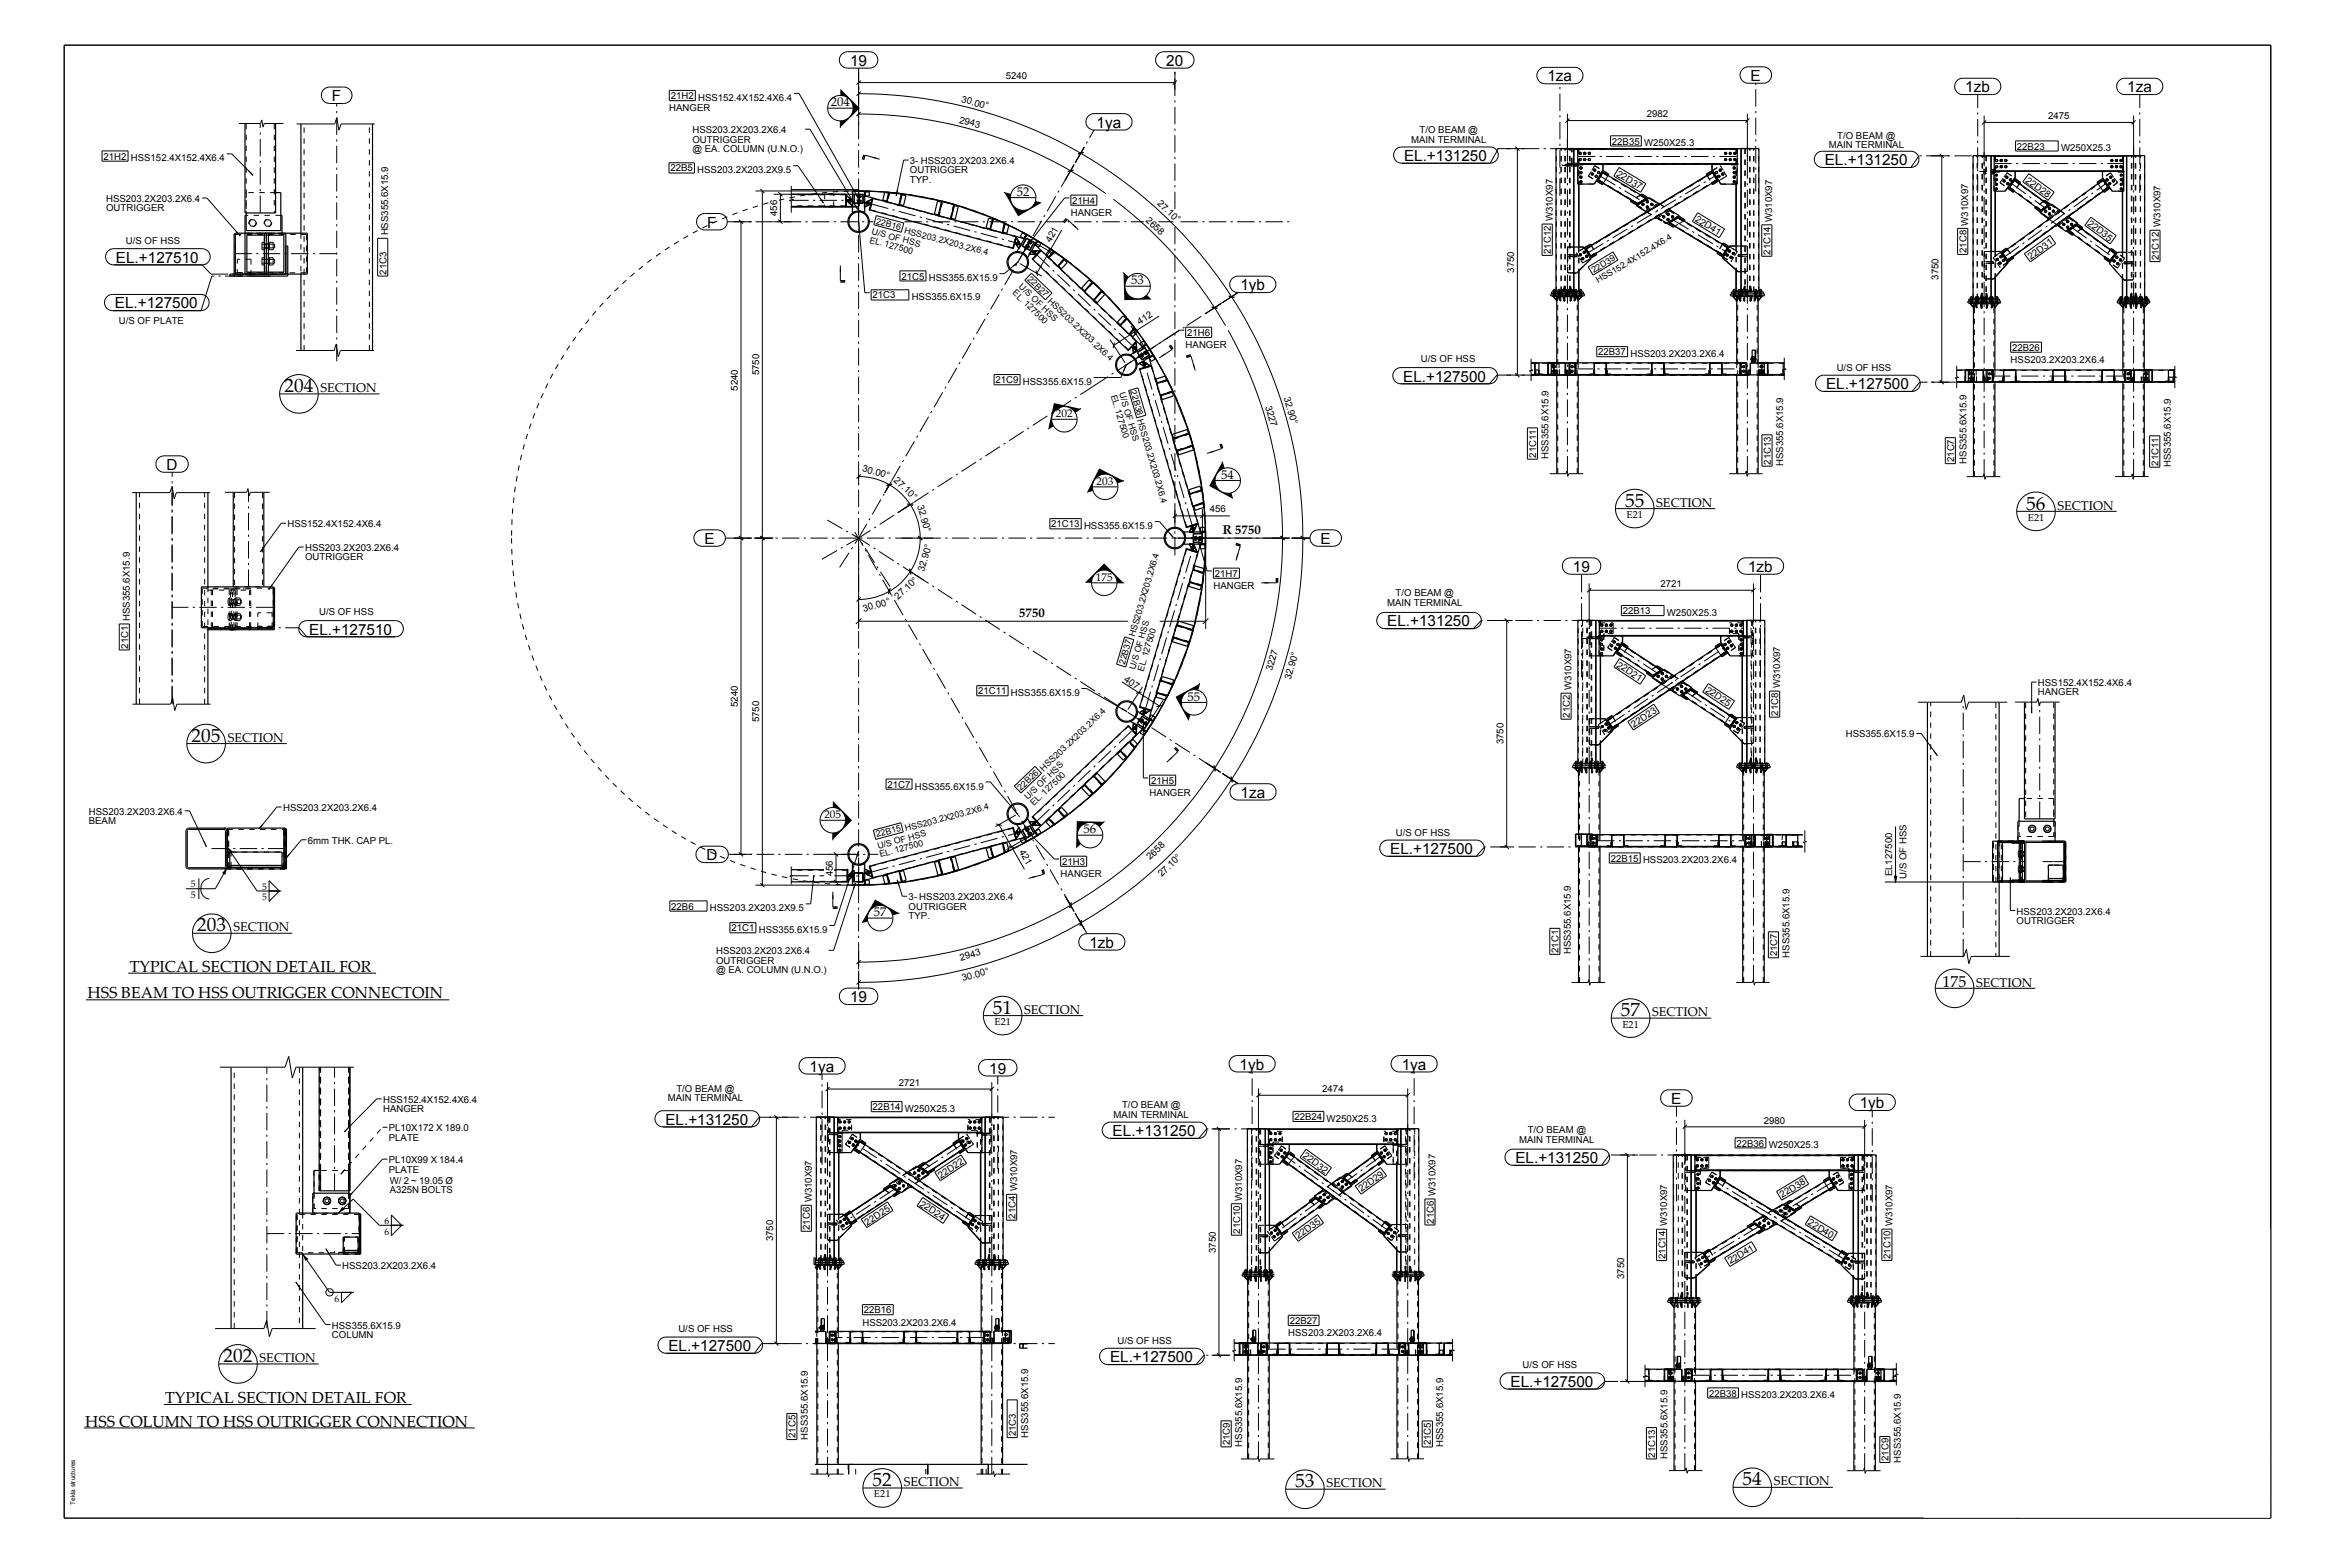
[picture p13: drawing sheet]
<svg xmlns="http://www.w3.org/2000/svg" width="914mm" height="610mm" viewBox="0 0 914 610" stroke-linecap="round" stroke-linejoin="round" font-family="sans-serif">
<defs><g id="words">
<g font-size="7.5">
<text x="110.7" y="152.5">204</text>
<text x="632.3" y="197.1">55</text>
<text x="788.5" y="198.2">56</text>
<text x="74.5" y="288.5">205</text>
<text x="76.8" y="362.4">203</text>
<text x="386.4" y="394.4">51</text>
<text x="630.7" y="395.4">57</text>
<text x="87" y="529.9">202</text>
<text x="339.5" y="578.1">52</text>
<text x="504" y="578.7">53</text>
<text x="678.1" y="577.9">54</text>
</g>
<g font-size="6.2">
<text x="50.5" y="378">TYPICAL SECTION DETAIL FOR</text>
<text x="755.9" y="383.8">175</text>
<text x="34" y="388.4">HSS BEAM TO HSS OUTRIGGER CONNECTOIN</text>
<text x="64.3" y="545.8">TYPICAL SECTION DETAIL FOR</text>
<text x="33.2" y="554.9">HSS COLUMN TO HSS OUTRIGGER CONNECTION</text>
</g>
<g font-size="6">
<text x="330.8" y="25.6">19</text>
<text x="453.8" y="25.6">20</text>
<text x="602.1" y="31.6">1za</text>
<text x="681.2" y="31.5">E</text>
<text x="764.7" y="35.9">1zb</text>
<text x="827.7" y="35.9">1za</text>
<text x="129.2" y="39.3">F</text>
<text x="426.7" y="49.7">1ya</text>
<text x="546.3" y="62.6">EL.+131250</text>
<text x="710" y="64.2">EL.+131250</text>
<text x="275.2" y="88.5">F</text>
<text x="45.1" y="102.2">EL.+127510</text>
<text x="482.6" y="112.9">1yb</text>
<text x="44.7" y="120">EL.+127500</text>
<text x="546" y="148.4">EL.+127500</text>
<text x="710.5" y="151.4">EL.+127500</text>
<text x="64.8" y="182.8">D</text>
<text x="274.1" y="211.6">E</text>
<text x="513.8" y="211.6">E</text>
<text x="612.1" y="222.4">19</text>
<text x="680.2" y="222.4">1zb</text>
<text x="539.7" y="243.6">EL.+131250</text>
<text x="120.3" y="246.8">EL.+127510</text>
<text x="482.7" y="310.3">1za</text>
<text x="274.9" y="334.6">D</text>
<text x="540.9" y="332.2">EL.+127500</text>
<text x="423.9" y="368.7">1zb</text>
<text x="330.8" y="389.8">19</text>
<text x="315" y="416.9">1ya</text>
<text x="384.9" y="417.6">19</text>
<text x="482.3" y="416.1">1yb</text>
<text x="545.4" y="416.1">1ya</text>
<text x="650.3" y="429.4">E</text>
<text x="723.6" y="431.1">1yb</text>
<text x="258.9" y="437.5">EL.+131250</text>
<text x="432.9" y="442">EL.+131250</text>
<text x="589.7" y="452.5">EL.+131250</text>
<text x="260.1" y="525.6">EL.+127500</text>
<text x="431.9" y="529.9">EL.+127500</text>
<text x="587.8" y="539.5">EL.+127500</text>
</g>
<g font-size="5">
<text x="323.3" y="41.4">204</text>
<text x="395.6" y="76.2">52</text>
<text x="440.1" y="110.6">53</text>
<text x="124.7" y="152.5">SECTION</text>
<text x="475.2" y="186.2">54</text>
<text x="644.5" y="197.1">SECTION</text>
<text x="800.6" y="198.2">SECTION</text>
<text x="475.8" y="207.8">R 5750</text>
<text x="396.6" y="240.2">5750</text>
<text x="462.1" y="272.5">55</text>
<text x="88.6" y="288.5">SECTION</text>
<text x="421.6" y="324.2">56</text>
<text x="340" y="356.5">57</text>
<text x="90.8" y="362.4">SECTION</text>
<text x="768.9" y="383.8">SECTION</text>
<text x="398.5" y="394.4">SECTION</text>
<text x="642.9" y="395.4">SECTION</text>
<text x="101" y="529.9">SECTION</text>
<text x="351.7" y="578.1">SECTION</text>
<text x="516.2" y="578.7">SECTION</text>
<text x="690.2" y="577.9">SECTION</text>
</g>
<g font-size="4.4">
<text x="410.8" y="162.4">202</text>
<text x="426.7" y="188.7">203</text>
<text x="426.4" y="226">175</text>
<text x="320.8" y="318.4">205</text>
</g>
<g font-size="3.9">
<text x="632.9" y="201.5">E21</text>
<text x="789" y="202.6">E21</text>
<text x="386.9" y="398.8">E21</text>
<text x="631.3" y="399.8">E21</text>
<text x="340.1" y="582.5">E21</text>
</g>
<g font-size="3.7">
<text x="391.4" y="30.9">5240</text>
<text x="261" y="38.6">21H2 HSS152.4X152.4X6.4</text>
<text x="373.9" y="39.7" transform="rotate(15 373.9 39.7)">30.00°</text>
<text x="260.4" y="43.3">HANGER</text>
<text x="373.1" y="47.7" transform="rotate(15 373.1 47.7)">2943</text>
<text x="640.8" y="45.6">2982</text>
<text x="796.9" y="46.4">2475</text>
<text x="269.5" y="51.8">HSS203.2X203.2X6.4</text>
<text x="552.4" y="51.9">T/O BEAM @</text>
<text x="714.9" y="53.9">T/O BEAM @</text>
<text x="269.5" y="55.5">OUTRIGGER</text>
<text x="269.5" y="59.1">@ EA. COLUMN (U.N.O.)</text>
<text x="549.1" y="55.6">MAIN TERMINAL</text>
<text x="627.2" y="56.2">22B35 W250X25.3</text>
<text x="711.6" y="57.5">MAIN TERMINAL</text>
<text x="784.8" y="58.2">22B23</text>
<text x="802" y="58.9">W250X25.3</text>
<text x="40.3" y="62.1">21H2 HSS152.4X152.4X6.4</text>
<text x="354.1" y="63.8">3- HSS203.2X203.2X6.4</text>
<text x="260.9" y="66.7">22B5 HSS203.2X203.2X9.5</text>
<text x="354.1" y="67.5">OUTRIGGER</text>
<text x="354.1" y="71.2">TYP.</text>
<text x="628.7" y="68.3" transform="rotate(31 628.7 68.3)">22D37</text>
<text x="787.9" y="70.6" transform="rotate(36 787.9 70.6)">22D28</text>
<text x="41.3" y="78.6">HSS203.2X203.2X6.4</text>
<text x="41.3" y="82.3">OUTRIGGER</text>
<text x="417.2" y="79.3">21H4</text>
<text x="450.1" y="79.3" transform="rotate(44 450.1 79.3)">27.10°</text>
<text x="302.4" y="84" transform="rotate(-90 302.4 84)">456</text>
<text x="416.7" y="84.1">HANGER</text>
<text x="445.6" y="85.9" transform="rotate(44 445.6 85.9)">2658</text>
<text x="659.3" y="85.9" transform="rotate(31 659.3 85.9)">22D41</text>
<text x="812" y="87.5" transform="rotate(36 812 87.5)">22D35</text>
<text x="48.9" y="95.1">U/S OF HSS</text>
<text x="151" y="91.6" transform="rotate(-90 151 91.6)">HSS355.6X15.9</text>
<text x="408.9" y="94.4" transform="rotate(-60 408.9 94.4)">421</text>
<text x="603.5" y="98.8" transform="rotate(-90 603.5 98.8)">21C12 W310X97</text>
<text x="688.9" y="99.1" transform="rotate(-90 688.9 99.1)">21C14 W310X97</text>
<text x="765.1" y="98.4" transform="rotate(-90 765.1 98.4)">21C8 W310X97</text>
<text x="790.2" y="101.1" transform="rotate(-36 790.2 101.1)">22D31</text>
<text x="840" y="101.2" transform="rotate(-90 840 101.2)">21C12 W310X97</text>
<text x="150.4" y="106.8" transform="rotate(-90 150.4 106.8)">21C3</text>
<text x="589.2" y="106" transform="rotate(-90 589.2 106)">3750</text>
<text x="350.7" y="108.8">21C5 HSS355.6X15.9</text>
<text x="754.3" y="108.8" transform="rotate(-90 754.3 108.8)">3750</text>
<text x="339.5" y="116.1">21C3</text>
<text x="354.8" y="116.8">HSS355.6X15.9</text>
<text x="46.3" y="126.1">U/S OF PLATE</text>
<text x="443.6" y="126.4" transform="rotate(-33 443.6 126.4)">412</text>
<text x="461.9" y="130.7">21H6</text>
<text x="461.3" y="135.5">HANGER</text>
<text x="782.9" y="136.5">22B26</text>
<text x="552.9" y="141">U/S OF HSS</text>
<text x="621.9" y="138.2">22B37 HSS203.2X203.2X6.4</text>
<text x="782.4" y="141.3">HSS203.2X203.2X6.4</text>
<text x="295.4" y="146" transform="rotate(-90 295.4 146)">5750</text>
<text x="387.3" y="149.1">21C9 HSS355.6X15.9</text>
<text x="714.7" y="144.2">U/S OF HSS</text>
<text x="287.1" y="152" transform="rotate(-90 287.1 152)">5240</text>
<text x="499.5" y="154.7" transform="rotate(74 499.5 154.7)">32.90°</text>
<text x="492.3" y="158.2" transform="rotate(74 492.3 158.2)">3227</text>
<text x="597.7" y="178.1" transform="rotate(-90 597.7 178.1)">21C11</text>
<text x="602.5" y="178.6" transform="rotate(-90 602.5 178.6)">HSS355.6X15.9</text>
<text x="760.3" y="179.8" transform="rotate(-90 760.3 179.8)">21C7</text>
<text x="335.4" y="183.4" transform="rotate(15 335.4 183.4)">30.00°</text>
<text x="689" y="180.8" transform="rotate(-90 689 180.8)">21C13</text>
<text x="693.8" y="181.4" transform="rotate(-90 693.8 181.4)">HSS355.6X15.9</text>
<text x="765.1" y="180.4" transform="rotate(-90 765.1 180.4)">HSS355.6X15.9</text>
<text x="839.9" y="181.2" transform="rotate(-90 839.9 181.2)">21C11</text>
<text x="844.7" y="181.7" transform="rotate(-90 844.7 181.7)">HSS355.6X15.9</text>
<text x="347.6" y="187.2" transform="rotate(44 347.6 187.2)">27.10°</text>
<text x="356.9" y="196.8" transform="rotate(74 356.9 196.8)">32.90°</text>
<text x="470.7" y="199.1">456</text>
<text x="111.8" y="205.1">HSS152.4X152.4X6.4</text>
<text x="409.1" y="205.1">21C13 HSS355.6X15.9</text>
<text x="118.7" y="214.4">HSS203.2X203.2X6.4</text>
<text x="118.7" y="218">OUTRIGGER</text>
<text x="359.6" y="222.5" transform="rotate(-74 359.6 222.5)">32.90°</text>
<text x="472.7" y="224.4">21H7</text>
<text x="349.5" y="233.5" transform="rotate(-44 349.5 233.5)">27.10°</text>
<text x="472.1" y="229.2">HANGER</text>
<text x="543.1" y="231.9">T/O BEAM @</text>
<text x="646.1" y="228.3">2721</text>
<text x="124.2" y="239.4">U/S OF HSS</text>
<text x="336.1" y="237.9" transform="rotate(-15 336.1 237.9)">30.00°</text>
<text x="539.7" y="235.6">MAIN TERMINAL</text>
<text x="631.4" y="238.9">22B13</text>
<text x="648.6" y="239.6">W250X25.3</text>
<text x="49.8" y="252.3" transform="rotate(-90 49.8 252.3)">21C1 HSS355.6X15.9</text>
<text x="495" y="261.2" transform="rotate(-74 495 261.2)">3227</text>
<text x="628.8" y="259.3" transform="rotate(33 628.8 259.3)">22D21</text>
<text x="437.2" y="264.9" transform="rotate(33 437.2 264.9)">407</text>
<text x="502.2" y="264.6" transform="rotate(-74 502.2 264.6)">32.90°</text>
<text x="663.3" y="269" transform="rotate(33 663.3 269)">22D25</text>
<text x="793" y="266.9">HSS152.4X152.4X6.4</text>
<text x="287.1" y="275" transform="rotate(-90 287.1 275)">5240</text>
<text x="380.7" y="270.1">21C11 HSS355.6X15.9</text>
<text x="793" y="270.6">HANGER</text>
<text x="295.4" y="281" transform="rotate(-90 295.4 281)">5750</text>
<text x="610.8" y="279.2" transform="rotate(-90 610.8 279.2)">21C2 W310X97</text>
<text x="691.9" y="278.4" transform="rotate(-90 691.9 278.4)">21C8 W310X97</text>
<text x="635.8" y="283.2" transform="rotate(-34 635.8 283.2)">22D23</text>
<text x="718.2" y="286.9">HSS355.6X15.9</text>
<text x="585" y="289.6" transform="rotate(-90 585 289.6)">3750</text>
<text x="447.9" y="304.9">21H5</text>
<text x="345.3" y="306.5">21C7 HSS355.6X15.9</text>
<text x="447.3" y="309.7">HANGER</text>
<text x="34.5" y="317">HSS203.2X203.2X6.4</text>
<text x="110.2" y="315.5">HSS203.2X203.2X6.4</text>
<text x="34.5" y="320.6">BEAM</text>
<text x="119.8" y="328.3">6mm THK. CAP PL.</text>
<text x="543.1" y="325.2">U/S OF HSS</text>
<text x="396.4" y="331.4" transform="rotate(60 396.4 331.4)">421</text>
<text x="447.5" y="334.7" transform="rotate(-44 447.5 334.7)">2658</text>
<text x="626.8" y="335.2">22B15 HSS203.2X203.2X6.4</text>
<text x="324.1" y="340.9" transform="rotate(-90 324.1 340.9)">456</text>
<text x="412.7" y="341.2">HANGER</text>
<text x="413.3" y="336.5">21H3</text>
<text x="452" y="341.3" transform="rotate(-44 452 341.3)">27.10°</text>
<text x="736.2" y="340.9" transform="rotate(-90 736.2 340.9)">EL127500</text>
<text x="741.9" y="342" transform="rotate(-90 741.9 342)">U/S OF HSS</text>
<text x="74.3" y="345.1">5</text>
<text x="102" y="346.1">5</text>
<text x="74.3" y="349.4">5</text>
<text x="102" y="350.3">5</text>
<text x="261.2" y="353.9">22B6</text>
<text x="353.6" y="350.2">3- HSS203.2X203.2X6.4</text>
<text x="353.6" y="353.9">OUTRIGGER</text>
<text x="276.2" y="354.6">HSS203.2X203.2X9.5</text>
<text x="353.6" y="357.5">TYP.</text>
<text x="784.7" y="355.8">HSS203.2X203.2X6.4</text>
<text x="784.7" y="359.5">OUTRIGGER</text>
<text x="284.6" y="362.3">21C1 HSS355.6X15.9</text>
<text x="278.6" y="371.2">HSS203.2X203.2X6.4</text>
<text x="606.4" y="370.7" transform="rotate(-90 606.4 370.7)">21C1</text>
<text x="611.3" y="371.3" transform="rotate(-90 611.3 371.3)">HSS355.6X15.9</text>
<text x="278.6" y="374.9">OUTRIGGER</text>
<text x="373.8" y="373.7" transform="rotate(-15 373.8 373.7)">2943</text>
<text x="691.5" y="372.1" transform="rotate(-90 691.5 372.1)">21C7</text>
<text x="696.3" y="372.6" transform="rotate(-90 696.3 372.6)">HSS355.6X15.9</text>
<text x="278.6" y="378.5">@ EA. COLUMN (U.N.O.)</text>
<text x="374.6" y="381.6" transform="rotate(-15 374.6 381.6)">30.00°</text>
<text x="263.2" y="424.8">T/O BEAM @</text>
<text x="349.8" y="422.4">2721</text>
<text x="514.5" y="424.8">2474</text>
<text x="149.1" y="429">HSS152.4X152.4X6.4</text>
<text x="259.8" y="428.4">MAIN TERMINAL</text>
<text x="339.6" y="431.9">22B14 W250X25.3</text>
<text x="436.6" y="431.2">T/O BEAM @</text>
<text x="149.1" y="432.7">HANGER</text>
<text x="433.3" y="434.9">MAIN TERMINAL</text>
<text x="503.7" y="435.7">22B24 W250X25.3</text>
<text x="686.4" y="437.1">2980</text>
<text x="151.3" y="440.1">PL10X172 X 189.0</text>
<text x="151.3" y="443.8">PLATE</text>
<text x="594.4" y="440.9">T/O BEAM @</text>
<text x="591.1" y="444.5">MAIN TERMINAL</text>
<text x="675.7" y="446">22B36 W250X25.3</text>
<text x="151.3" y="452.5">PL10X99 X 184.4</text>
<text x="506.6" y="450.2" transform="rotate(36 506.6 450.2)">22D32</text>
<text x="151.3" y="456.1">PLATE</text>
<text x="151.7" y="460.5">W/ 2 ~ 19.05 Ø</text>
<text x="366.1" y="458.5" transform="rotate(-33 366.1 458.5)">22D22</text>
<text x="151.7" y="464.1">A325N BOLTS</text>
<text x="529.8" y="463.8" transform="rotate(-36 529.8 463.8)">22D29</text>
<text x="693.5" y="466.1" transform="rotate(-31 693.5 466.1)">22D38</text>
<text x="357.5" y="469" transform="rotate(34 357.5 469)">22D24</text>
<text x="149.6" y="476.1">6</text>
<text x="315.2" y="478.5" transform="rotate(-90 315.2 478.5)">21C6 W310X97</text>
<text x="337.4" y="476.8" transform="rotate(-33 337.4 476.8)">22D25</text>
<text x="395.1" y="474.1" transform="rotate(-90 395.1 474.1)">21C4 W310X97</text>
<text x="482.6" y="479.9" transform="rotate(-90 482.6 479.9)">21C10 W310X97</text>
<text x="557.9" y="476" transform="rotate(-90 557.9 476)">21C6 W310X97</text>
<text x="703.2" y="476.2" transform="rotate(31 703.2 476.2)">22D40</text>
<text x="149.6" y="480.4">6</text>
<text x="300.9" y="482.9" transform="rotate(-90 300.9 482.9)">3750</text>
<text x="505.3" y="482.1" transform="rotate(-36 505.3 482.1)">22D35</text>
<text x="473.1" y="487.4" transform="rotate(-90 473.1 487.4)">3750</text>
<text x="648" y="489.8" transform="rotate(-90 648 489.8)">21C14 W310X97</text>
<text x="673.3" y="491.9" transform="rotate(-31 673.3 491.9)">22D41</text>
<text x="735.7" y="489.8" transform="rotate(-90 735.7 489.8)">21C10 W310X97</text>
<text x="133.2" y="493.7">HSS203.2X203.2X6.4</text>
<text x="632" y="497.5" transform="rotate(-90 632 497.5)">3750</text>
<text x="130.2" y="506.4">6</text>
<text x="335.6" y="515.7">HSS203.2X203.2X6.4</text>
<text x="336.1" y="510.9">22B16</text>
<text x="501.8" y="515.1">22B27</text>
<text x="129.2" y="516.8">HSS355.6X15.9</text>
<text x="129.2" y="520.5">COLUMN</text>
<text x="263.9" y="518.2">U/S OF HSS</text>
<text x="501.3" y="519.9">HSS203.2X203.2X6.4</text>
<text x="434.8" y="522.7">U/S OF HSS</text>
<text x="592.5" y="532">U/S OF HSS</text>
<text x="665" y="543.3">22B38 HSS203.2X203.2X6.4</text>
<text x="309.6" y="559.4" transform="rotate(-90 309.6 559.4)">21C5</text>
<text x="314.4" y="560" transform="rotate(-90 314.4 560)">HSS355.6X15.9</text>
<text x="395.3" y="558.7" transform="rotate(-90 395.3 558.7)">21C3</text>
<text x="400.1" y="559.3" transform="rotate(-90 400.1 559.3)">HSS355.6X15.9</text>
<text x="478.5" y="562.3" transform="rotate(-90 478.5 562.3)">21C9</text>
<text x="483.3" y="562.9" transform="rotate(-90 483.3 562.9)">HSS355.6X15.9</text>
<text x="556.8" y="562.3" transform="rotate(-90 556.8 562.3)">21C5</text>
<text x="561.6" y="562.9" transform="rotate(-90 561.6 562.9)">HSS355.6X15.9</text>
<text x="644.1" y="567" transform="rotate(-90 644.1 567)">21C13</text>
<text x="648.8" y="567.6" transform="rotate(-90 648.8 567.6)">HSS355.6X15.9</text>
<text x="734.9" y="568.4" transform="rotate(-90 734.9 568.4)">21C9</text>
<text x="739.6" y="569" transform="rotate(-90 739.6 569)">HSS355.6X15.9</text>
</g>
<g font-size="3.4">
<text x="340.7" y="87" transform="rotate(15 340.7 87)">22B16 HSS203.2X203.2X6.4</text>
<text x="338.2" y="94.4" transform="rotate(15 338.2 94.4)">EL. 127500</text>
<text x="339" y="91.1" transform="rotate(15 339 91.1)">U/S OF HSS</text>
<text x="620.1" y="106.2" transform="rotate(-31 620.1 106.2)">22D39</text>
<text x="396.1" y="111.7" transform="rotate(44 396.1 111.7)">U/S OF HSS</text>
<text x="399.5" y="108.9" transform="rotate(44 399.5 108.9)">22B27 HSS203.2X203.2X6.4</text>
<text x="621.9" y="110.3" transform="rotate(-31 621.9 110.3)">HSS152.4X152.4X6.4</text>
<text x="393.8" y="114.2" transform="rotate(44 393.8 114.2)">EL. 127500</text>
<text x="432.2" y="153.9" transform="rotate(74 432.2 153.9)">EL. 127500</text>
<text x="435.4" y="153" transform="rotate(74 435.4 153)">U/S OF HSS</text>
<text x="439.8" y="152.3" transform="rotate(74 439.8 152.3)">22B38 HSS203.2X203.2X6.4</text>
<text x="446" y="232.8" transform="rotate(-74 446 232.8)">X203.2X6.4</text>
<text x="437.7" y="258.7" transform="rotate(-74 437.7 258.7)">22B37 HSS203.2</text>
<text x="441.7" y="260.5" transform="rotate(-74 441.7 260.5)">U/S OF HSS</text>
<text x="445" y="261.5" transform="rotate(-74 445 261.5)">EL. 127500</text>
<text x="419.1" y="287.7" transform="rotate(-44 419.1 287.7)">203.2X6.4</text>
<text x="397.3" y="307.7" transform="rotate(-44 397.3 307.7)">22B26 HSS203.2X</text>
<text x="399.9" y="311.2" transform="rotate(-44 399.9 311.2)">U/S OF HSS</text>
<text x="402.2" y="313.6" transform="rotate(-44 402.2 313.6)">EL. 127500</text>
<text x="341.2" y="325.8" transform="rotate(-15 341.2 325.8)">22B15 HSS203.2X203.2X6.4</text>
<text x="341.8" y="330.2" transform="rotate(-15 341.8 330.2)">U/S OF HSS</text>
<text x="342.6" y="333.5" transform="rotate(-15 342.6 333.5)">EL. 127500</text>
</g>
<text font-size="2.5" x="29.2" y="585.4" transform="rotate(-90 29.2 585.4)">Tekla structures</text>
</g></defs>
<g fill="none" stroke="#000" stroke-width=".55">
<path d="M25 17.6h858.6v573h-858.6zM336.1 60.2l-.5 1.9M336.5 60.4l-.5 1.8M415 85l-1.3 1.4M415.3 85.3l-1.3 1.4M327 109.7h1.9M327 109.2h1.9M455 134.5l1 1.5M455.4 134.2l1 1.6M463.3 138l-1.8 .6M463.4 138.5l-1.8 .5M474.7 172.8l.6 1.7"/>
<path d="M475.2 172.6l.6 1.8M480.8 211.9l1.8 .5M480.9 211.4l1.8 .6M496.7 224.9v1.8M497.1 224.9v1.8M457 291.1l1.3 1.3M457.3 290.7l1.3 1.4M405.5 338.4l.5 1.8M405.9 338.2l.5 1.9M324.1 353.3h1.8M324.1 352.8h1.8"/>
</g>
<g fill="none" stroke="#000" stroke-width=".39">
<path d="M126 34.8l1.6-.9h6.2a3.2 3.2 0 0 1 3.2 3.2 3.2 3.2 0 0 1-3.2 3.2h-5.6a3.2 3.2 0 0 1-2.9-2 3.2 3.2 0 0 1 .7-3.5zM260.4 35.2h10.2v4h-10.2zM309 36.3h1.9l23.2 41-1.2-2M327.5 21.1l1.1-.7 1.2-.3h8.6a3.2 3.2 0 0 1 3.1 3.2 3.2 3.2 0 0 1-3.1 3.2h-8.6a3.2 3.2 0 0 1-3-2 3.2 3.2 0 0 1 .7-3.4zM334.1 36.4a172.9 172.9 0 0 1 172.8 172.9 172.9 172.9 0 0 1-172.8 172.9M334.1 27.9v12.8M334.1 32.1h123.1M334.9 35.6l-1.6 1.7M334.9 31.3l-1.6 1.6M450.6 21.1l1.1-.7 1.1-.3h8.6a3.2 3.2 0 0 1 3.2 3.2 3.2 3.2 0 0 1-3.2 3.2h-8.6a3.2 3.2 0 0 1-2.9-2 3.2 3.2 0 0 1 .7-3.4zM457.2 27.9v7.1M457.9 31.3l-1.5 1.6"/>
<path d="M598.9 27.1l1-.7 1.3-.2h11.6a3.2 3.2 0 0 1 3.2 3.2 3.2 3.2 0 0 1-3.2 3.2h-11.6a3.2 3.2 0 0 1-2.9-2 3.2 3.2 0 0 1 .6-3.5zM678 26.9l1-.7 1.3-.2h5.8a3.2 3.2 0 0 1 3.2 3.2 3.2 3.2 0 0 1-3.2 3.2h-5.8a3.2 3.2 0 0 1-3-2 3.2 3.2 0 0 1 .7-3.5zM761.5 31.4l1.6-.9 12.2-.1a3.2 3.2 0 0 1 3.3 3.2 3.2 3.2 0 0 1-3.3 3.2h-11.5a3.2 3.2 0 0 1-3-2 3.2 3.2 0 0 1 .7-3.4zM824.6 31.4l1.6-.9 12.2-.1a3.2 3.2 0 0 1 3.2 3.2 3.2 3.2 0 0 1-3.2 3.2h-11.6a3.2 3.2 0 0 1-3-2 3.2 3.2 0 0 1 .8-3.4zM39.7 58.7h10.1v4h-10.1zM88.3 59.9h1.9l8.3 8.3-1.7-1.7M93 48h8.4l.5-1.3 .5 2.7 .4-1.4h7.5M115.4 48.2h14.8l.9-2.4 .8 4.9 .8-2.5h13.1M313.3 50.2h1.9l18.5 31.2-1.2-1.9M322.1 42.1h9.8M327 47v2.8M334.1 44.4a165.1 165.1 0 0 1 96.2 30.9"/>
<path d="M334.1 41.5v7.1M334.9 43.6l-1.6 1.6M421.6 59.3l-2.2 .6M421.9 57.2l-3.5 6.1M423.5 45.1l1-.7 1.2-.2h11.6a3.2 3.2 0 0 1 3.2 3.2 3.2 3.2 0 0 1-3.2 3.2h-11.6a3.2 3.2 0 0 1-2.9-2 3.2 3.2 0 0 1 .7-3.5zM543.2 58.1l1-.7 1.2-.2h34.4a3.2 3.2 0 0 1 3.2 3.1 3.2 3.2 0 0 1-3.2 3.2h-34.4a3.2 3.2 0 0 1-2.9-2 3.2 3.2 0 0 1 .7-3.4zM583 57.8l-3.2 5.7M586.2 57.8h7.1M589.6 57.1l1.6 1.5M590.4 57.8v88.1M609.8 57.8h.1M609.9 44.2v18.5"/>
<path d="M609.9 46.9h70M610.7 46.1l-1.6 1.6M614.6 59.3l.7 .3-.2 .4h-.5l-.2-.4zM616.4 59.3h.5l.2 .3-.2 .4h-.5l-.2-.4zM618.2 59.3h.5l.2 .3-.2 .4h-.5l-.2-.4zM626.7 52.8h11.9v4h-11.9zM671.1 59.6l.4 .5M671.3 59.6l.3-.2 .1 .3-.3 .2zM671.3 59.3h.4l.2 .3-.2 .4h-.4l-.2-.4zM671.3 59.3l-.2 .3M672.8 59.6l.5 .5M673.1 59.6l.3-.2 .1 .3-.3 .2z"/>
<path d="M673.1 59.3h.4l.2 .3-.2 .4h-.4l-.3-.4zM673.1 59.3l-.3 .3M674.6 59.6l.4 .5M674.8 59.3h.5l.2 .3-.2 .4h-.5l-.2-.4zM674.8 59.3l-.2 .3M679.9 57.2l.1 .2zM679.8 57.8h.1M679.9 44.2v18.5M680.7 46.1l-1.5 1.6M706.9 59.7l1-.6 1.2-.3h34.4a3.2 3.2 0 0 1 3.2 3.2 3.2 3.2 0 0 1-3.2 3.2h-34.4a3.2 3.2 0 0 1-2.9-2 3.2 3.2 0 0 1 .7-3.5zM754.8 59.8l1.5 1.6M772 47.6h58.2"/>
<path d="M772 45v19.8M772.8 46.8l-1.5 1.6M784.3 54.8h16.6v4h-16.6zM830.2 45v20.6M831 46.8l-1.6 1.6M78.7 77h1.8l13 14.8-1.6-1.8M260.3 63.3h9.9v4h-9.9zM294 74.3h39.1M295.9 73.5l1.5 1.6M296.6 74.3v270M301 75.6h31.4M302.9 74.8l1.6 1.6"/>
<path d="M303.7 75.6v10.7M307.9 72.3v5l.8 .3-1.7 .3 .9 .3v4.5M308.7 64.5h1.8l9.9 14.5-1.3-2M330.1 78.7l.4 .3M333.4 77.9h.1M333.7 78.4h.3M333.7 78h.3M333.7 76.7h.3M333.7 76.2h.3M334 77.8h-.3v.9h.3M334 76h-.3v.9h.3M334 75.6h.1"/>
<path d="M334 77.3h.1M334 77.9l.1 .1zM334.1 74.3a135 135 0 0 1 135 135 135 135 0 0 1-135 135M334.4 76l.2 .9M334.4 77.8h.6v.9h-.6M334.6 78h.6v.4h-.6M334.6 77.8v.9M334.6 76h.4v.9h-.6M334.6 76.2h.4M335 76.2l.2 .5h-.6M336.4 76.2l.1 .1zM336.4 74.6l.1 .1z"/>
<path d="M336.5 60.4l4.6 1.2M337.9 78.2l-.4 .2M339.5 61.2l2.8 .7M345.1 78.2l.2 .1zM345.9 75.2h.1M349.8 79.4l.1 .2zM350.6 75.7h.1M353.5 62.3h-1.9l-2.9 13.9 .5-2.3M366.4 78.7h.1M371.1 79.9h.1M390.6 74.9l2.7 .7M393.2 76.9h9.8"/>
<path d="M416.1 77h-1.9l-14.1 18 1.4-1.8M416.7 75.9h10.1v3.9h-10.1zM417.7 66.2l-2.2 .6M418 64l-3.6 6.1M433.2 77.5a165 165 0 0 1 43.7 49.2M609.9 60.9h.1M614.6 61.7h.5l.2 .4-.2 .3h-.5l-.2-.3zM614.7 70.7a.45 .45 0 0 0 .4 .5 .45 .45 0 0 0 .5-.5M614.7 70.7a.45 .45 0 0 1 .4-.4 .45 .45 0 0 1 .5 .4M614.7 68.9a.45 .45 0 0 0 .4 .5 .45 .45 0 0 0 .5-.5M614.7 68.9a.45 .45 0 0 1 .4-.4 .45 .45 0 0 1 .5 .4M614.7 67.1a.45 .45 0 0 0 .4 .5 .45 .45 0 0 0 .5-.5"/>
<path d="M614.7 67.1a.45 .45 0 0 1 .4-.4 .45 .45 0 0 1 .5 .4M614.7 65.4a.45 .45 0 0 0 .4 .4 .45 .45 0 0 0 .5-.4M614.7 65.4a.45 .45 0 0 1 .4-.5 .45 .45 0 0 1 .5 .5M614.7 68.9l.2-.4h.5l.2 .4M614.7 67.1l.2 .4h.5l.2-.4M614.7 67.1l.2-.3h.5l.2 .3M614.7 70.7l.2-.3h.5l.2 .3M614.7 70.7l.2 .4h.5l.2-.4M614.7 68.9l.2 .4h.5l.2-.4M614.7 65.4l.2 .3h.5l.2-.3M614.7 65.4l.2-.4h.5l.2 .4M615 70.5l.3 .1-.1 .3-.3-.1z"/>
<path d="M615 68.7l.3 .1-.1 .3-.3-.1zM615 67h.3l-.1 .4-.3-.1zM615 65.2h.3l-.1 .4-.3-.1zM616.4 61.7h.5l.2 .4-.2 .3h-.5l-.2-.3zM618.2 61.7h.5l.2 .4-.2 .3h-.5l-.2-.3zM619.4 67.3l.4 .1 .3 .3-.3 .4h-.4l-.2-.4zM620.3 65.8h.5l-.1 .7h-.4l-.2-.3zM620.7 68.6h.1M620.9 68.2h.5l.2 .4-.2 .4h-.5l-.2-.4zM621.8 66.7h.5l.2 .4-.2 .4h-.5l-.2-.4zM630 65.2l10.4 6.2-2 3.4-10.5-6.3zM639.1 79.4h.3v.3h-.3z"/>
<path d="M639.5 79.2a.43 .43 0 0 1 .2 .6 .43 .43 0 0 1-.6 .1M639.5 79.2a.43 .43 0 0 0-.6 .1 .43 .43 0 0 0 .2 .6M639.5 79.2h-.4l-.2 .3 .2 .4M639.5 79.2l.2 .3-.6 .4M640.9 78.3h.3v.4h-.3zM641.2 78.1a.44 .44 0 0 1 .2 .6 .44 .44 0 0 1-.6 .2M641.2 78.1a.44 .44 0 0 0-.6 .2 .44 .44 0 0 0 .2 .6M641.2 78.1h-.4l-.2 .4 .2 .4M641.2 78.1l.2 .4-.2 .4h-.4M642.6 79.4h.3v.3h-.3zM643 79.2a.42 .42 0 0 1 .1 .5 .42 .42 0 0 1-.6 .2M643 79.2a.42 .42 0 0 0-.6 .1 .42 .42 0 0 0 .1 .6"/>
<path d="M643 79.2h-.5l-.2 .3 .2 .4M643 79.2l.2 .3-.2 .4h-.5M667.7 66.7h.4l.2 .4-.2 .4h-.4l-.2-.4zM668.6 68.2h.4l.2 .4-.2 .4h-.4zM669.2 65.8h.4l.2 .4-.2 .3h-.4l-.2-.3zM670.1 67.4l.5-.1 .2 .4-.2 .4h-.5l-.2-.4zM671.1 62.1l.4 .4M671.3 61.7h.4l.2 .4-.2 .3h-.4l-.2-.3zM671.4 61.8l.3 .1-.1 .4-.3-.1zM672.8 62.1l.5 .4M673.1 61.7h.4l.2 .4-.2 .3h-.4l-.3-.3zM673.2 61.8l.3 .1-.1 .4-.3-.1z"/>
<path d="M674.6 62.1l.4 .4M674.6 68.5h.4l.3 .4-.3 .4h-.4l-.2-.4zM674.6 66.8h.4l.3 .3-.3 .4h-.4l-.2-.4zM674.6 70.4h.4l.3 .3-.3 .4h-.4l-.2-.4zM674.6 65h.4l.3 .4-.3 .3h-.4l-.2-.3zM674.7 70.5l.3 .1v.3l-.4-.1zM674.7 68.7l.3 .1v.3l-.4-.1zM674.7 67h.3v.4l-.4-.1zM674.7 65.2h.3v.4l-.4-.1zM674.8 61.7h.5l.2 .4-.2 .3h-.5l-.2-.3zM675 61.8l.3 .1-.1 .4-.3-.1zM679.8 60.9h.1"/>
<path d="M746.7 60.6l-3.2 4.6M751.3 60.6h7.1M755.6 60.6v88.1M772 60.5l.1 .2zM771.9 63.6h.1M776.6 73.1h.4l.2 .4-.2 .4h-.4l-.2-.4zM776.6 71.3h.4l.2 .4-.2 .4h-.4l-.2-.4zM776.6 69.6h.4l.2 .3-.2 .4h-.4l-.2-.4zM776.6 67.8h.4l.2 .3-.2 .4h-.4l-.2-.4zM776.7 73.3l.3 .1-.1 .3-.3-.1zM776.7 62.1h.4l.2 .3-.2 .4h-.4l-.3-.4zM776.7 64.5h.4l.2 .4-.2 .3-.7-.3z"/>
<path d="M777.2 73.5v.2M777.2 71.7v.2M777.2 69.9v.2M777.2 68.1v.3M778.5 62.1h.4l.2 .3-.2 .4h-.4l-.2-.4zM778.5 64.5h.4l.2 .4-.2 .3h-.4l-.2-.3zM779.6 70h.5l.1 .4-.2 .4-.4-.1-.2-.3zM780.2 62.1h.5l.2 .3-.2 .4h-.5l-.2-.4zM780.2 64.5h.5l.2 .4-.2 .3h-.5l-.2-.3zM780.6 69.3h.4M780.7 68.7l.3 .1v.3h-.3zM781 69.3h.1"/>
<path d="M781.1 68.6a.44 .44 0 0 0-.6 .1 .44 .44 0 0 0 .1 .6M781.1 68.6a.44 .44 0 0 1 .1 .6 .44 .44 0 0 1-.6 .1M781.1 68.6l.2 .4-.3 .3M781.1 68.6l-.4-.1-.3 .4 .2 .4M781.5 71.1a.44 .44 0 0 0-.6 .1 .44 .44 0 0 0 .1 .6M781.5 71.1a.44 .44 0 0 1 .1 .6 .44 .44 0 0 1-.6 .1M781.5 71.1l.2 .4-.3 .3h-.4M781.5 71.1l-.4-.1-.3 .4 .2 .4M782.1 69.6h.4l.2 .4-.2 .4h-.5l-.1-.5zM789.4 67.6l9.9 7.1-2.3 3.2-9.9-7.2zM819.6 69.6a.44 .44 0 0 1 .6 .1 .44 .44 0 0 1-.1 .7M819.6 69.6a.44 .44 0 0 0-.1 .6 .44 .44 0 0 0 .6 .2"/>
<path d="M819.6 69.6l-.2 .4 .3 .4h.4M819.7 69.8l.3 .1-.1 .3-.3-.1zM820 69.6h.1M820 69.6l.3 .3-.2 .5M820 69.6h-.4M820.6 71.1a.44 .44 0 0 1 .6 .1 .44 .44 0 0 1-.1 .6M820.6 71.1a.44 .44 0 0 0-.1 .6 .44 .44 0 0 0 .6 .1M820.6 71.1l-.1 .4 .2 .3h.4M820.6 71.1l.5-.1 .2 .4-.2 .4M820.7 71.3l.3-.1 .1 .3-.3 .1zM821.1 68.6l.4-.1 .2 .4-.2 .4h-.4l-.3-.3zM821.3 62.4a.42 .42 0 0 1 .4-.4 .42 .42 0 0 1 .5 .4"/>
<path d="M821.3 62.4a.42 .42 0 0 0 .4 .5 .42 .42 0 0 0 .5-.5M821.3 64.9a.43 .43 0 0 1 .4-.5 .43 .43 0 0 1 .5 .5M821.3 64.9a.42 .42 0 0 0 .4 .4 .42 .42 0 0 0 .5-.4M821.3 62.4l.2 .4h.4l.3-.4M821.3 62.4l.2-.3h.4l.3 .3M821.3 64.9l.2 .3h.4l.3-.3M821.3 64.9l.2-.4h.4l.3 .4M821.6 62.2l.3 .1v.4l-.4-.1zM821.6 64.6l.3 .1v.3l-.4-.1zM822.1 70a.44 .44 0 0 1 .6 .1 .44 .44 0 0 1-.1 .6M822.1 70a.44 .44 0 0 0-.1 .6 .44 .44 0 0 0 .6 .1M822.1 70.1l-.2 .3 .3 .4 .4-.1"/>
<path d="M822.1 70.1l.4-.1 .2 .4-.1 .3M823.1 62.4a.45 .45 0 0 1 .4-.4 .45 .45 0 0 1 .5 .4M823.1 62.4a.45 .45 0 0 0 .4 .5 .45 .45 0 0 0 .5-.5M823.1 64.9a.45 .45 0 0 1 .4-.5 .45 .45 0 0 1 .5 .5M823.1 64.9a.45 .45 0 0 0 .4 .4 .45 .45 0 0 0 .5-.4M823.1 62.4l.2 .4h.4l.2-.4M823.1 62.4l.2-.3h.4l.2 .3M823.1 64.9l.2 .3h.4l.2-.3M823.1 64.9l.2-.4h.4l.2 .4M823.3 64.8l.3-.2 .1 .3-.2 .2zM823.4 62.2l.3 .1-.1 .4-.3-.1zM824.9 62.4a.45 .45 0 0 1 .4-.4 .45 .45 0 0 1 .5 .4"/>
<path d="M824.9 62.4a.45 .45 0 0 0 .4 .5 .45 .45 0 0 0 .5-.5M824.9 64.9a.45 .45 0 0 1 .4-.5 .45 .45 0 0 1 .5 .5M824.9 64.9a.45 .45 0 0 0 .4 .4 .45 .45 0 0 0 .5-.4M824.9 62.4l.2 .4h.4l.3-.4M824.9 62.4l.2-.3h.4l.3 .3M824.9 64.9l.2 .3h.4l.3-.3M824.9 64.9l.2-.4h.4l.3 .4M825.1 64.8l.3-.2 .1 .3-.3 .2zM825.2 73.1h.4l.2 .4-.2 .4h-.4l-.3-.4zM825.2 71.3h.4l.2 .4-.2 .4h-.4l-.3-.4zM825.2 69.6h.4l.2 .3-.2 .4h-.4l-.3-.4zM825.2 67.8h.4l.2 .3-.2 .4h-.4l-.3-.4z"/>
<path d="M825.2 62.2l.3 .1-.1 .4-.3-.1zM825.3 73.3l.3 .1-.1 .3-.3-.1zM825.5 62.1l.3 .3M825.5 64.5l.3 .4M825.8 62.4l-.3 .4M825.8 64.9l-.3 .3M825.8 73.5v.2M825.8 71.7v.2M825.8 69.9v.2M825.8 68.1v.3M830.1 60.6h.2M830.1 60.6h.1"/>
<path d="M830.1 63.6h.1M42 97.7l1-.7 1.2-.3h34.5a3.2 3.2 0 0 1 3.1 3.2 3.2 3.2 0 0 1-3.1 3.1h-34.5a3.2 3.2 0 0 1-2.9-1.9 3.2 3.2 0 0 1 .7-3.4zM97.6 85.5h1.4l.7 1.2-.7 1.3h-1.4l-.7-1.3zM101.9 96.4h1M101.9 95h1M102.9 94.3h-1v2.9h1M103.2 90.7h.1M103.5 85.5h1.4l.8 1.2-.8 1.3h-1.4l-.7-1.3zM104.4 94.2l1.9 .1v2.9h-1.9M104.8 94.2v3M104.8 95h1.5M106.3 95h.5v1.4h-2"/>
<path d="M146.9 92.7h4v14.7h-4zM271.9 84l1.1-.7 1.2-.2h5.6a3.2 3.2 0 0 1 3.2 3.2 3.2 3.2 0 0 1-3.2 3.2h-5.6a3.2 3.2 0 0 1-2.9-2 3.2 3.2 0 0 1 .6-3.5zM285.5 86.3h7.1M287.5 85.5l1.6 1.5M288.3 86.3v246.1M300.9 86.3h7M302.9 85.5l1.6 1.5M334 86.3h.1M334.3 88.6l-.2-2.3 2.4 27.6h1.9M341 83.9l10.7 2.8-1 3.6-10.7-2.8zM365.3 83.7h.1M369.9 84.8l.1 .2z"/>
<path d="M385.4 89.1h.1M386.3 85.3h.1M390 90.3h.1M390.7 87.2h.1M396.4 93.9l.2 .3M398.4 92.9h.1M399.1 95.7l.2 .1M399.2 95.2h.1M399.3 95.3l.2 .2M399.3 91.4h.1M399.6 95.3l-.2-.1-.5 .7 .3 .2M399.6 96.3l.1 .1"/>
<path d="M400 94.2l.2 .1M400 95h.1M400 95.8l.6 .3-.3 .4-.5-.4M400 95.5l.1 .1M400.1 95.6l-.4 .8M400.1 95.6l.4 .2-.4 .8-.4-.2M400.2 93.8l.2 .1M400.3 95.7l.1 .2zM400.5 93.8l-.2-.2-.5 .8 .3 .1M400.5 94.7l.1 .1M400.9 93.4l.1 .2zM400.9 94.2l.5 .3-.2 .4-.5-.3"/>
<path d="M400.9 94h.1M401 94l-.4 .8M401 94.1l.4 .2-.4 .7-.4-.2M401.5 93.8l8.8 5.1M402.5 97.5h.5M402.6 95.2h.1M403.4 93.8h.1M408.1 96.6l.6 2.2M408.2 100.1h.1M410 98.1h.1M413.1 89.5l-9.7 16.8M415.3 85.3l4.3 4.1"/>
<path d="M600 87.2h4v12.2h-4zM614.7 98.7h.4l.3 .4-.3 .3-.4 .1-.2-.4zM614.8 99l.3-.1v.3l-.3 .1zM616.2 97.8h.5v.8h-.5l-.2-.4zM616.3 98h.3l.1 .3-.3 .1zM617.2 99.3a.44 .44 0 0 0-.2 .6 .44 .44 0 0 0 .6 .2M617.2 99.3a.44 .44 0 0 1 .6 .2 .44 .44 0 0 1-.2 .6M617.2 99.3h.4l.2 .4-.2 .4M617.2 99.3l-.2 .4 .2 .4h.4M617.2 99.6l.3-.1 .1 .3-.3 .1zM640.9 80.4h.3v.3h-.3zM641.2 80.2a.44 .44 0 0 1 .2 .6 .44 .44 0 0 1-.6 .1"/>
<path d="M641.2 80.2a.44 .44 0 0 0-.6 .1 .44 .44 0 0 0 .2 .6M641.3 80.2h-.5l-.2 .4 .2 .3M641.3 80.2l-.1 .7h-.4M644.9 81.9h.1M646.9 84.4l.2 .4M647.1 84l-.2 .4 .2 .4M647.1 84h.5M647.1 84l-.2 .4M647.6 84a.45 .45 0 0 0-.6 .2 .45 .45 0 0 0 .1 .6M647.6 84a.45 .45 0 0 1 .1 .6 .45 .45 0 0 1-.6 .2M647.6 84l.2 .4-.2 .4h-.5M648.6 85.4h.1"/>
<path d="M648.7 85.4l.1 .4M648.8 82.9l-.2 .4 .2 .4M648.9 85l-.3 .4 .2 .4M648.9 85h.4M648.9 85l-.2 .4M649.3 82.9a.45 .45 0 0 0-.6 .2 .45 .45 0 0 0 .1 .6M649.3 82.9a.45 .45 0 0 1 .2 .6 .45 .45 0 0 1-.7 .2M649.3 85a.43 .43 0 0 0-.6 .2 .43 .43 0 0 0 .1 .6M649.3 85a.43 .43 0 0 1 .1 .6 .43 .43 0 0 1-.6 .2M649.3 83l-.4-.1-.3 .4 .2 .4M649.3 83l.2 .3-.2 .4h-.5M649.3 85l.2 .4-.2 .4h-.5"/>
<path d="M650.6 84l-.2 .4 .2 .4M650.6 84h.4M650.7 84.2h.3v.3h-.3zM650.8 84.6h.1M651 84a.45 .45 0 0 0-.6 .1 .45 .45 0 0 0 .2 .7M651 84a.45 .45 0 0 1 .2 .6 .45 .45 0 0 1-.6 .2M651 84l.3 .4-.3 .4h-.4M660.6 82.8l10.4 6.3-2 3.4-10.5-6.4zM671.9 99.1h.3v.3h-.3zM672.3 98.8a.42 .42 0 0 1 .1 .6 .42 .42 0 0 1-.6 .2M672.3 98.8a.42 .42 0 0 0-.6 .2 .42 .42 0 0 0 .1 .6M672.3 98.8h-.5l-.2 .4 .2 .4"/>
<path d="M672.3 98.8l.2 .4-.2 .4h-.5M672.5 97.7l.3 .3M672.8 97.3h.4M672.8 97.3l-.3 .4M672.8 97.5h.3v.3h-.3zM673.2 97.3a.45 .45 0 0 1 .1 .6 .45 .45 0 0 1-.6 .1M673.2 97.3a.45 .45 0 0 0-.6 .1 .45 .45 0 0 0 .1 .6M673.2 97.3l.2 .4-.2 .3h-.5M673.8 99.7a.44 .44 0 0 1 .1 .6 .44 .44 0 0 1-.5 .2M673.8 99.7a.44 .44 0 0 0-.6 .2 .44 .44 0 0 0 .2 .6M673.8 99.7h-.4l-.3 .4 .3 .4M673.8 99.7l.2 .4-.2 .4h-.4"/>
<path d="M674.3 98.2h.4l.2 .4-.2 .4h-.4l-.2-.4zM685.5 87.5h3.9v12.2h-3.9zM761.7 88.9h4v10.1h-4zM778.3 99.5h.5l.2 .3-.2 .4h-.4l-.3-.3zM778.5 99.7l.3 .1-.2 .3-.3-.2zM787.7 98.7l9.9-7.1 2.3 3.1-9.9 7.2zM795.8 82h.3v.3h-.3zM796.2 81.8a.44 .44 0 0 1 .1 .6 .44 .44 0 0 1-.6 .1M796.2 81.8a.44 .44 0 0 0-.6 .1 .44 .44 0 0 0 .1 .6M796.2 81.8l-.4-.1-.3 .4 .2 .4M796.2 81.8l.2 .4-.3 .3h-.4M797.3 83.1h.3v.3h-.3z"/>
<path d="M797.3 80.9h.3v.3h-.3zM797.7 82.9a.44 .44 0 0 1 .1 .6 .44 .44 0 0 1-.6 .1M797.7 82.9a.44 .44 0 0 0-.6 .1 .44 .44 0 0 0 .1 .6M797.7 80.7a.44 .44 0 0 1 .2 .6 .44 .44 0 0 1-.7 .1M797.7 80.7a.44 .44 0 0 0-.6 .1 .44 .44 0 0 0 .1 .6M797.7 82.9l-.4-.1-.2 .4 .1 .4M797.7 82.9l.2 .4-.3 .4-.4-.1M797.7 80.7l-.4-.1-.2 .4 .1 .4M797.7 80.7l.2 .4-.3 .3h-.4M798.9 82h.3l-.1 .3h-.3zM799.3 81.8a.44 .44 0 0 1 .1 .6 .44 .44 0 0 1-.7 .1M799.3 81.8a.44 .44 0 0 0-.7 .1 .44 .44 0 0 0 .1 .6"/>
<path d="M799.3 81.8l-.5-.1-.2 .4 .1 .4M799.3 81.8l.1 .4-.2 .3h-.5M800.9 84.7h.1M802.9 87.1l.3 .1v.3l-.3-.1zM803.3 87a.42 .42 0 0 0-.6 0 .42 .42 0 0 0 .1 .6M803.3 87a.42 .42 0 0 1 .1 .6 .42 .42 0 0 1-.6 0M803.3 87l.1 .3-.2 .4-.4-.1M803.3 87l-.4-.1-.3 .3 .2 .4M804.4 86l.3 .1v.3l-.3-.1zM804.4 88.2l.3 .1v.3l-.3-.1zM804.8 85.9a.42 .42 0 0 0-.6 0 .42 .42 0 0 0 .1 .6M804.8 85.9a.42 .42 0 0 1 .1 .6 .42 .42 0 0 1-.6 0"/>
<path d="M804.8 88.1a.42 .42 0 0 0-.6 0 .42 .42 0 0 0 .1 .6M804.8 88.1a.42 .42 0 0 1 .1 .6 .42 .42 0 0 1-.6 0M804.8 85.9l.2 .3-.3 .4-.4-.1M804.8 85.9l-.4-.1-.3 .3 .2 .4M804.8 88.1l.2 .3-.3 .4-.4-.1M804.8 88.1l-.4-.1-.3 .3 .2 .4M805.9 87.1l.3 .1v.3l-.3-.1zM806.3 87a.42 .42 0 0 0-.6 0 .42 .42 0 0 0 .1 .6M806.3 87a.42 .42 0 0 1 .1 .5 .42 .42 0 0 1-.6 .1M806.3 87l.2 .3-.3 .4-.4-.1M806.3 87l-.4-.1-.3 .3 .2 .4M813.6 84.5l9.8 7.2-2.3 3.2-9.9-7.2z"/>
<path d="M823.5 99.9h.3v.3h-.3zM823.9 99.7a.44 .44 0 0 1 .1 .6 .44 .44 0 0 1-.6 .1M823.9 99.7a.44 .44 0 0 0-.6 .1 .44 .44 0 0 0 .1 .6M823.9 99.7h-.4l-.3 .3 .2 .4M823.9 99.7l.2 .4-.3 .4-.4-.1M836.5 89.6h4v12.2h-4zM41.6 115.5l1-.7 1.2-.2h34.4a3.2 3.2 0 0 1 3.2 3.1 3.2 3.2 0 0 1-3.2 3.2h-34.4a3.2 3.2 0 0 1-2.9-2 3.2 3.2 0 0 1 .7-3.4zM78.7 103l3.4 3.6M82.4 107.4l-4.2 13.5M92.2 106.8h.1M97.5 106.8h.1M101.2 106.6h.1"/>
<path d="M101.9 100.9h1M101.9 102.4h1M102.9 100.2h-1v2.9h1M104.4 100.2h.4v2.9M104.8 100.2h1.5v2.9h-1.9M104.8 100.9h2v1.5h-.5M104.8 102.4h1.5M327 103.3v5.9M339 112.7h14.7v4h-14.7zM350.2 105.4h10.1v3.9h-10.1zM394.2 103.5l1.8-1.5-5.2 4.5h-1.9M395.9 102h.1"/>
<path d="M396.8 102.5l8.6 4.9M401.3 106.3l8.1 7.7-2.6 2.6-8.1-7.6zM403.1 105.2l.6 2.2M411.6 103.3h.1M413.9 100.9h.1M422.1 113.3h.1M425 110l.2 .2zM425.5 116.6h.1M428.5 113.4h.1M437 106l2 1.9M437.8 111.3h9.7M471.5 119.5l2.2 .4"/>
<path d="M474.9 118.2l-5.8 3.8M478.1 115.2l2.2 .5M479.4 108.4l1.1-.7 1.2-.3h11.6a3.2 3.2 0 0 1 3.1 3.2 3.2 3.2 0 0 1-3.1 3.2h-11.6a3.2 3.2 0 0 1-3-2 3.2 3.2 0 0 1 .7-3.4zM481.6 113.9l-5.9 3.8M604.2 113.6h1.2M604.3 115.1v.3h1.1v-.3M604.3 113.5v-.6h1.1v.6M604.4 112.9v.6M604.4 115.1v.3M604.5 112.9v-.3h.6v.3M604.9 112.9v.6M604.9 115.1v.3"/>
<path d="M606.1 115.1v.3h1.1v-.3M606.1 113.5v-.6h1.1v.7M606.3 112.9v.6M606.3 115.1v.3M606.3 112.9v-.3h.6v.3M606.8 112.9v.6M606.8 115.1v.3M607.2 113.5l-1.2 .1M609.7 113.5l1.2 .1M609.8 115.1v.3h1v-.3M609.8 114.3h.1M609.9 103.1h.1"/>
<path d="M609.9 112.9v.6M609.9 115.1v.3M610 112.9v-.3h.6v.3M610.4 112.9v.6M610.4 115.1v.3M610.8 113.5v-.6h-1l-.1 .7M611.5 113.5l1.2 .1M611.6 115.1v.3h1.1v-.3M611.7 112.9v.6M611.7 115.1v.3M611.8 112.9v-.3h.6v.3M612.3 112.9v.6"/>
<path d="M612.3 115.1v.3M612.7 113.5v-.6h-1.1l-.1 .7M614.5 113.5v-.6h1l.1 .7M614.6 112.9v.6M614.7 112.9v-.3h.6v.3M615.1 112.9v.6M615.5 115.3l-.1 .1M615.6 113.5l-1.2 .1M615.7 100.5l.3-.1 .1 .3-.3 .1zM615.7 100.2h.4l.2 .4-.2 .4h-.4l-.3-.4zM618 103.8l9.6-5.8 1.9 3.2-9.6 5.8zM674.3 115.3l.1 .1"/>
<path d="M674.3 113.5v-.6h1.1v.7M674.5 112.9v-.3h.6v.3M674.7 112.9v.6M675.3 112.9v.6M675.4 113.5l-1.2 .1M677.1 113.6l.1-.7h1.1v.7M677.1 113.5h1.2M677.2 115.1v.3h1.1v-.3M677.4 112.9v-.3h.6v.3M677.6 112.9v.6M677.6 115.1v.3M678.1 112.9v.6"/>
<path d="M678.1 115.1v.3M678.9 113.6h1.2M679 113.5v-.6h1.1v.6M679 115.1v.3h1.1v-.3M679.2 112.9v-.3h.6v.3M679.4 112.9v.6M679.4 115.1v.3M679.8 114.3h.1M679.9 102.8l.1 .2zM680 112.9v.6M680 115.1v.3M682.7 115.1v.3h1v-.3"/>
<path d="M682.7 113.5v-.6h1l.1 .7M682.9 112.9v-.3h.6v.3M683 112.9v.6M683 115.1v.3M683.6 112.9v.6M683.6 115.1v.3M683.8 113.5l-1.2 .1M684.4 113.6h1.2M684.5 115.1v.3h1v-.3M684.5 113.5v-.6h1v.6M684.7 112.9v-.3h.6v.3M684.9 112.9v.6"/>
<path d="M684.9 115.1v.3M685.4 112.9v.6M685.4 115.1v.3M766.6 117.9v.3h1.1v-.3M766.6 116.2v-.5h1.1v.7M766.8 117.9v.3M767.3 115.7v.5M767.3 117.9v.3M767.5 115.7v-.3h-.6l-.1 .8M767.7 116.2l-1.1 .2M768.5 117.9v.3h1v-.3M768.5 116.2v-.5h1l.1 .7"/>
<path d="M768.6 115.7v.5M768.6 117.9v.3M768.7 115.7v-.3h.6v.3M769.2 115.7v.5M769.2 117.9v.3M769.6 116.2l-1.2 .2M771.9 117.1h.1M771.9 105.7h.1M772.2 116.2l1.1 .2M772.2 117.9v.3h1.1v-.3M772.3 117.9v.3M772.9 115.7v.5"/>
<path d="M772.9 117.9v.3M773 115.7v-.3h-.6l-.1 .8M773.3 116.2v-.5h-1.1v.7M774 116.4h1.2M774 117.9v.3h1.1v-.3M774 116.2v-.5h1.1v.5M774.2 115.7v.5M774.2 117.9v.3M774.3 115.7v-.3h.6v.3M774.7 115.7v.5M774.7 117.9v.3M776.6 115.7v.5"/>
<path d="M776.6 115.7v-.3h.6v.3M776.9 100.5a.44 .44 0 0 0-.1 .7 .44 .44 0 0 0 .6 .1M776.9 100.5a.44 .44 0 0 1 .6 .1 .44 .44 0 0 1-.1 .7M776.9 100.5h.4l.2 .4-.1 .4M776.9 100.5l-.2 .5 .2 .3h.5M777.1 115.7v.5M777.5 118.2h.1M777.5 116.2h-1.1v-.5h1.1v.7M777.9 102h.4l.3 .3-.2 .4h-.4l-.3-.3zM779.4 101a.44 .44 0 0 0-.1 .6 .44 .44 0 0 0 .6 .1M779.4 101a.44 .44 0 0 1 .6 .1 .44 .44 0 0 1-.1 .6M779.4 101l-.2 .3 .2 .4 .5-.1"/>
<path d="M779.4 101l.4-.1 .2 .4-.1 .3M822.5 101.3l.2 .1v.3l-.3-.1zM822.8 101.1a.44 .44 0 0 1 .1 .6 .44 .44 0 0 1-.6 .2M822.8 101.1a.44 .44 0 0 0-.6 .2 .44 .44 0 0 0 .1 .6M822.8 101.2l-.4-.1-.2 .4 .1 .4M822.8 101.2l.2 .4-.3 .3h-.4M823.9 102.4h.3l-.1 .3h-.3zM824.3 102.2a.44 .44 0 0 1 .1 .6 .44 .44 0 0 1-.6 .1M824.3 102.2a.44 .44 0 0 0-.6 .1 .44 .44 0 0 0 .1 .6M824.3 102.2h-.5l-.2 .3 .2 .4M824.3 102.2l.1 .4-.2 .4-.4-.1M824.7 116.2h1.1v-.5h-1.1v.7"/>
<path d="M824.7 118.2h.1M824.9 100.9l.3 .1v.3h-.3zM825 115.7v-.3h.6v.3M825.1 115.7v.5M825.3 100.8a.44 .44 0 0 1 .1 .6 .44 .44 0 0 1-.6 .1M825.3 100.8a.44 .44 0 0 0-.6 .1 .44 .44 0 0 0 .1 .6M825.3 100.8l.2 .4-.3 .3h-.4M825.3 100.8l-.4-.1-.2 .3 .1 .5M825.7 115.7v.5M827.1 117.9v.3h1.1v-.3M827.1 116.2v-.5h1.1l.1 .7M827.4 115.7v-.3h.6v.3"/>
<path d="M827.5 115.7v.5M827.5 117.9v.3M828 115.7v.5M828 117.9v.3M828.3 116.2l-1.2 .2M829 117.9v.3h1.1v-.3M829 116.2v-.5h1.1v.7M829.2 115.7v-.3h.6v.3M829.4 115.7v.5M829.4 117.9v.3M829.9 115.7v.5M829.9 117.9v.3"/>
<path d="M830.1 105.9h.1M830.1 116.2l-1.2 .2M830.1 117.1h.1M832.7 116.2h1.1M832.7 116.4v-.7h1.1v.7M832.7 117.9v.3h1.1v-.3M833 115.7v-.3h.5v.3M833.1 115.7v.5M833.1 117.9v.3M833.6 115.7v.5M833.6 117.9v.3M834.5 116.2l1.2 .2"/>
<path d="M834.5 117.9v.3h1.1v-.3M834.8 115.7v-.3h.6v.8M834.9 115.7v.5M834.9 117.9v.3M835.4 117.9v.3M835.6 116.2v-.5h-1.1v.7M115.2 136.4h14.8l.8-2.5 .8 4.9 .9-2.4h13.1M431.9 132.1l5.9 9M433.6 133.3l-.5 2.2M436.1 126.4v.2zM438.2 124l.2 .1zM439.5 129.8h.1"/>
<path d="M440.1 126.8l6.1 9.6M441.2 127.8h.1M441.7 128l-.4 2.2M442.2 134.8l.1 .5M443.7 137.8l.1 .2M443.9 138.6h.1M444 137.3h.1M444 137.6l.2 .2M444.2 138.5l.2 .4M444.4 137.7l-.2-.2-.7 .4 .2 .2M444.5 134.9l.1 .2zM444.5 138.3l.3 .4"/>
<path d="M444.6 138.1l.1 .1M444.6 138.4h.1M444.7 138.2l-.8 .4M444.7 138.2l.2 .4-.7 .4-.2-.4M444.8 138.6l-.4 .3M444.8 137.6h.1M445.2 136.8l.1 .3M445.4 137.6l.1 .1M445.6 136.6l.1 .2M445.8 134.2h.1M445.9 136.7l-.2-.2-.7 .4 .2 .3M446 137.3l.4 .5-.4 .3-.4-.6"/>
<path d="M446.2 137.1v.1M446.2 137.2l-.7 .5M446.2 137.2l.2 .4-.7 .4-.2-.3M446.3 136.7h.1M447 139l.1 .1zM448.4 138.1h.1M451 122.9l-17.6 11.5M453.4 137.7l-2.3 1.5M456 136l-3.9 2.6M460.8 128.4h-1.9l-14 9.2 2-1.2M461.3 127.3h10.2v4h-10.2zM463.4 138.5l1.3 4.5"/>
<path d="M477.9 128.5a164.9 164.9 0 0 1-143.8 245.8M595.8 139.6v4.2l.7 .2-1.4 .3 .7 .2v3.8M621.3 134.8h12v4h-12zM681.2 139.8l.1 .1M681.3 139.5v.5M681.3 139.5l-.1 .1M681.3 139.5h.1M681.3 140h.1M681.4 139.5l1.1-.1v.3M681.4 140l1.1 .1M681.5 139.4l.1 .3M681.6 139.7l-.1 .4"/>
<path d="M681.6 139.7h.1M681.8 139.9l.1 .3M681.8 139.5v.4M681.8 139.5h.1M681.9 139.3l-.1 .1M681.9 139.3h.1M681.9 139.3l-.1 .2M682 139.3h.1M682 139.3l.1 .4M682.1 139.7l-.2 .5M682.1 139.7h.4M682.5 139.3l-.2 .1"/>
<path d="M682.5 139.3v.8M682.5 139.3h.1M682.5 139.7v.4M683.1 139.4l.2 .3M683.1 139.7h.2M683.3 139.7l-.2 .4M694.3 139.1v4.3l.7 .2-1.5 .2 .8 .3v3.8M782.4 133.1h11.9v3.9h-11.9zM108.8 153.2h38.9M386.8 145.7h10.1v4h-10.1zM420.7 158.9l-2.4 1.5M437.2 144.4l.9-2.2-2 4.7h-10.6"/>
<path d="M438.1 141.9h.1M439.2 151.9l3.5-1 3.2 10.6-3.6 1.1zM445.8 141.1l.4 .3M450.3 149.1h.1M451.6 153.7h.1M453.9 148h.1M456 152.2l.1 .2zM464.3 141.5l.8 2.7M542.9 143.9l1-.6 1.2-.3h34.4a3.2 3.2 0 0 1 3.2 3.2 3.2 3.2 0 0 1-3.2 3.1h-34.4a3.2 3.2 0 0 1-2.9-1.9 3.2 3.2 0 0 1 .7-3.5zM582.5 145.9l-3 3.4M586.2 145.9h7.1M589.6 145.1l1.6 1.6"/>
<path d="M597.3 145.7h.1M598.6 145.7l.2 .1zM604.1 142.5h.3l-.1 .4zM604.3 144.2l-.2 .4 .3-.1M604.3 144.2l.1 .1M604.3 142.9h.1M604.3 144.2h.1M604.4 142.2h.2M604.4 142.2l-.4 .2 .4 .7M604.4 144l-.4 .2v.5l.4 .2M604.4 142.2l.2 .2M604.4 144.9h.1"/>
<path d="M604.4 144v.1M604.4 144h.1M604.4 144.3v.1M604.4 144.8v.1M604.6 145.7l.1 .1zM604.6 142.2h.1M604.6 143l-.2 .1M604.6 142.9l-.2 .2M605 145.7h.1M607.1 141.1h.1M608.3 141.1h.1M609.1 145.7l.2 .1z"/>
<path d="M609.6 145.7h.1M611.3 142.4l.4-.2 .4 .2v.4l-.4 .3-.4-.3zM611.3 144.2l.4-.2 .4 .2v.5l-.4 .2-.4-.2zM620.2 145.7l.2 .1zM625 145.7h.1M642.6 145.7h.1M642.7 145.7h.1M647.6 145.7h.1M665.1 145.7h.1M669.9 145.7h.2zM670.1 145.7h.1M678.1 142.4l.4-.2 .4 .2v.4l-.4 .3-.4-.3z"/>
<path d="M678.1 144.2l.4-.2 .4 .2v.5l-.4 .2-.4-.2zM678.3 142.5h.3v.3l-.3-.1zM680.4 145.7h.1M680.8 145.7h.1M681.6 141.1h.1M681.8 140.1l.1 .1M682.3 140.1l.1 .1M682.5 140.1l-.1 .1M682.9 141.1h.1M685 145.7h.1M685.4 145.7h.1M685.5 142.2h.3"/>
<path d="M685.5 143l.3 .1M685.5 142.9l.3 .2M685.5 142.2h.1M685.8 144.9h.1M685.8 144h.1M685.8 142.9h.1M685.8 142.4l.3 .2-.2 .3zM685.8 144.2h.1M685.8 142.2l.3 .2-.3 .7M685.8 144l.3 .2-.3 .7M685.8 142.2l-.3 .2M685.9 144.2l.2 .2-.3 .1"/>
<path d="M685.9 144.2l-.1 .1M693.9 145.7h.2zM707.4 146.9l1-.7 1.2-.2h34.4a3.2 3.2 0 0 1 3.2 3.1 3.2 3.2 0 0 1-3.2 3.2h-34.4a3.1 3.1 0 0 1-2.9-2 3.1 3.1 0 0 1 .7-3.4zM747 148.7l-3 3.6M751.3 148.7h7.1M754.8 147.9l1.5 1.6M761.4 142.3v4.3l.7 .2-1.4 .2 .7 .3v3.7M766.5 145.2l.3 .2-.2 .2zM766.6 145.6h.1M766.7 145h.3M766.7 145.8h.3M766.7 146.8h.3"/>
<path d="M766.7 147.6h.3M766.7 145l-.3 .2v.4l.3 .2M766.7 146.8l-.3 .2v.4l.3 .2M766.7 145l.3 .2M766.7 146.8l.3 .1M766.9 145l.3 .1zM766.9 146.8h.1M767 147.4l-.3 .2M767 147.6h-.1M767 145.2h.2M767 145.6l-.1 .2M767 145.6l-.3 .2"/>
<path d="M767 145.2v.4M767.1 148.5h.1M767.2 145.7l-.3 .1M767.5 148.5h.1M769.7 143.9h.1M770.8 143.9h.1M771.7 148.5h.1M772.1 148.4l.2 .1zM773.7 145.2l.4-.2 .3 .2v.4l-.3 .2-.4-.2zM773.7 147l.4-.2 .3 .2v.4l-.3 .2-.4-.2zM773.9 145.2l.3 .1-.1 .3-.2-.1zM773.9 147l.3 .1-.1 .3-.2-.1z"/>
<path d="M779.5 148.5h.1M784.3 148.5h.1M798.7 148.5h.1M803.4 148.4l.2 .1zM817.9 148.5h.1M822.6 148.5h.1M827.7 145.2l.4-.2 .4 .2v.4l-.4 .2-.4-.2zM827.7 147l.4-.2 .4 .2v.4l-.4 .2-.4-.2zM828 145.2l.3 .1-.1 .3-.3-.1zM828 147l.3 .1-.1 .3-.3-.1zM829.9 148.5h.1M830.2 148.4l.2 .1z"/>
<path d="M831.1 143.9h.1M832.3 143.9h.1M834.5 148.5h.1M834.9 148.5h.1M835 145.2h.1M835 145.8h.4M835 145.8h.1M835 145v.1M835 145h.2l-.2 .1M835.1 145.6l.1 .2h-.2M835.1 145.2v.4M835.1 145.6l.3 .2"/>
<path d="M835.2 146.8h.2M835.2 147.6h.2M835.2 147.4l.2 .2M835.2 146.8h.1M835.4 145.2l.3 .1-.2 .3zM835.4 145h-.4M835.4 147l.3 .1-.1 .3-.2-.1zM835.4 145.6h.1M835.4 145l.4 .2v.4l-.4 .2M835.4 146.8l.4 .2v.4l-.4 .2M835.4 145l-.3 .2M835.4 146.8l-.2 .1"/>
<path d="M843.8 148.5h.1M845.7 148.5h.1M846.2 142.3v4.3l.7 .2-1.4 .2 .7 .3v3.7M61.6 178.3l1-.7 1.2-.3h6.3a3.2 3.2 0 0 1 3.2 3.2 3.2 3.2 0 0 1-3.2 3.2h-6.3a3.2 3.2 0 0 1-2.9-1.9 3.2 3.2 0 0 1 .7-3.5zM409.3 163.1h9.8M456.6 170.6l.2 .2zM458 175.3h.1M462.4 168.8h.1M463.8 173.4h.1M475.3 174.5l-5.6 1.9M475.5 179.5l.8 2.7M594.3 166.5h4v12.1h-4z"/>
<path d="M685.6 169.2h3.9v12.2h-3.9zM756.9 170.3h4v10.1h-4zM836.4 169.5h4v12.2h-4zM51.4 191.6h14.7l.9-2.4 .8 4.9 .8-2.5h13.1M87.5 191.5h8.5l.5-1.4 .4 2.8 .5-1.4h7.5M334.1 188.4v-3a23.7 23.7 0 0 1 12 3.2M334.9 184.6l-1.6 1.6M346.1 188.6a23.1 23.1 0 0 1 8.1 7.7M346.1 188.6l-1.8 3.1M346.1 188.6l-1.9 3.2M347.1 188.3l-2.1 .5M353.1 196.1l2.2 .5"/>
<path d="M353.1 196l2.2 .5M354.2 196.3a23.9 23.9 0 0 1 0 26M354.2 196.3l-4.9 3.2M354.2 196.3l-4.5 2.9M425.2 189.4h9.7M437.4 187l-2.7 .9M457.2 196.5v7M457.9 199.9l-1.5 1.6M463 192.2h.1M464.4 196.7l.1 .2zM467.4 190.8h.1M467.9 198v10.7"/>
<path d="M467.9 195.6l.1 .1zM468.6 199.9l-1.5 1.6M472.8 186.9h9.8M603 184.3h6.3l.4-1.1 .3 2.1 .4-1h5.6M628.6 197.9h38.9M672.8 184.3h6.3l.4-1.1 .3 2.1 .4-1h5.6M765.3 185.4h6.4l.3-1 .4 2.1 .3-1.1h5.6M784.7 198.9h38.9M823 185.4h6.4l.3-1.1 .3 2.1 .4-1h5.6M111.3 203.5h-1.9l-8.1 11.2 1.4-1.9M118.2 212.8h-1.9l-11.7 16.6 1.3-1.9M270.9 207.1l1-.7 1.3-.3h5.9a3.2 3.2 0 0 1 3.2 3.2 3.2 3.2 0 0 1-3.2 3.2h-5.9a3.2 3.2 0 0 1-3-2 3.2 3.2 0 0 1 .7-3.4z"/>
<path d="M285.5 209.3h7.1M287.5 208.5l1.6 1.6M293.8 209.3h7.1M295.9 208.5l1.5 1.6M334.1 210.3v34.4M350.8 209.3h12.4M357.3 208.5l1.6 1.6M408.5 201.8h12.2v3.9h-12.2zM449.3 202.9h1.9l5.4 6.2-1.6-1.8M457 209.3h.1M457.2 200.7h21.3M464.7 209.1v-.3h.9v.3"/>
<path d="M464.7 209.5v.6h.9v-.4M464.9 212.8l.2 .3M464.9 209.7v.6h.5v-.6M464.9 208.8v.3M465.1 205.5l-.2 .4M465.4 208.8v.3M465.5 209.9l.1 .2zM465.5 208.6l.1 .1zM465.6 209.5l-.9 .2M466 209.3h.1M466.5 209.7h.9M466.5 209.1v-.3h.9v.3"/>
<path d="M466.5 209.5v.6h.9v-.6M466.7 208.8l2.4 .5-2.4 .5zM466.7 209.7v.6h.5v-.6M466.7 208.8v.3M466.7 211.6l-.7-2.3 3.7 12.8h1.9M467 211.7h.1M467 206.9h.1M467.2 208.8v.3M467.7 209.3h.1M468.7 211.7h.1M468.7 206.9h.1M469.1 209.3h32.8"/>
<path d="M469.1 210.3v34.4M481.7 215.4l-.8 2.7M482.6 212.4l-1.4 4.5M498.3 208.5l1.5 1.6M502.7 209.3h7.1M506.1 208.5l1.6 1.6M510.6 207.1l1.1-.7 1.2-.3h5.9a3.2 3.2 0 0 1 3.2 3.2 3.2 3.2 0 0 1-3.2 3.2h-5.9a3.2 3.2 0 0 1-2.9-2 3.2 3.2 0 0 1 .6-3.4zM608.8 217.9l1.7-.9h9.2a3.2 3.2 0 0 1 3.2 3.2 3.2 3.2 0 0 1-3.2 3.2h-8.6a3.2 3.2 0 0 1-2.9-2 3.2 3.2 0 0 1 .6-3.5zM677 217.9l1.6-.9h12.2a3.2 3.2 0 0 1 3.2 3.2 3.2 3.2 0 0 1-3.2 3.2h-11.5a3.2 3.2 0 0 1-3-2 3.2 3.2 0 0 1 .7-3.5zM94.8 229.1h.1M334.9 232.4l-1.6 1.6M345.7 229.5l.3 .5a23.9 23.9 0 0 1-11.9 3.2"/>
<path d="M346.3 228.9l-.6 2.2M346.4 229l-.6 2.1M353.8 222.1l.4 .2M354.2 222.3a23.7 23.7 0 0 1-8.1 7.8l-.2-.4M354.2 222.3l1.3 .9M354.4 223.4l-.4-2.2 .5 2.2M355.6 223.3l3.9 2.5M424.8 226.7h12.6M463 226.3l.1 .2zM464.4 221.7l.1 .2zM467.4 227.6l.1 .2zM467.9 222.9h.1"/>
<path d="M472.1 221h10.2v4h-10.2zM490.7 226.7h6M536.6 239.1l1-.6 1.3-.2h34.4a3.2 3.2 0 0 1 3.1 3.1 3.2 3.2 0 0 1-3.1 3.2h-34.4a3.2 3.2 0 0 1-3-2 3.2 3.2 0 0 1 .7-3.5zM618.4 226.9v16.3M618.4 229.6h63.9M619.2 228.9l-1.6 1.5M630.9 235.5h16.6v4h-16.6zM682.3 226.9v13.8M683.1 228.9l-1.6 1.5M46.4 242.7h3.9v10.2h-3.9zM96.6 244.2h.1M100.2 244.3h.1"/>
<path d="M105.8 244.3h.1M116.4 244.2l3 3.5M117.2 242.4l1-.7 1.2-.3h34.4a3.2 3.2 0 0 1 3.2 3.2 3.2 3.2 0 0 1-3.2 3.1h-34.4a3.1 3.1 0 0 1-2.9-1.9 3.1 3.1 0 0 1 .7-3.4zM334.1 241.7h104.8M335.2 240.6l-2.2 2.1M437.6 247.8l3.6 1-3.2 10.7-3.5-1.1zM451.2 241.7h17.9M456.6 247.9h.1M458 243.4h.1M462.4 249.7h.1M463.8 245.1l.2 .1zM470.2 240.6l-2.2 2.1"/>
<path d="M576.4 241.4l-3.1 3.2M583.8 241.4h4.8M585.5 240.6l1.6 1.6M586.3 241.4v88.1M618.3 241.4h.1M618.3 244.4h.1M622.8 254l.3-.2 .4 .2v.5l-.4 .2-.3-.2zM622.8 248.7l.3-.2 .4 .2v.4l-.4 .2-.3-.2zM622.8 250.5l.3-.2 .4 .2v.4l-.4 .2-.3-.2zM622.8 252.3l.3-.2 .4 .2v.4l-.4 .2-.3-.2zM623 242.8h.4l.3 .4-.3 .4h-.4l-.2-.4zM623 245.2h.4l.3 .4-.3 .4h-.4l-.2-.4z"/>
<path d="M624.8 242.8h.4l.2 .4-.2 .4h-.4l-.2-.4zM624.8 245.2h.4l.2 .4-.2 .4h-.4l-.2-.4zM626.6 242.8h.4l.2 .4-.2 .4h-.4l-.2-.4zM626.6 245.2h.4l.2 .4-.2 .4h-.4l-.2-.4zM626.9 251l.4 .1-.1 .3h-.3zM627 251.4h.1M627.3 250.9l.2 .3M627.3 250.9l-.4-.1-.1 .8M627.3 250.9h.1M627.3 250.9a.44 .44 0 0 0-.6 .1 .44 .44 0 0 0 .1 .6M627.3 250.9a.44 .44 0 0 1 .1 .6 .44 .44 0 0 1-.6 .1M627.5 251.2l-.2 .4h-.5"/>
<path d="M627.5 251.2l-.2 .4M627.9 249.6h.3v.3h-.3zM628.3 249.3a.45 .45 0 0 0-.6 .2 .45 .45 0 0 0 .1 .6M628.3 249.3a.45 .45 0 0 1 .2 .7 .45 .45 0 0 1-.7 .1M628.3 249.3v.8h-.5M628.3 249.3h-.5v.8M628.4 252l.3 .1v.2h-.3zM628.8 251.8a.43 .43 0 0 0-.6 .2 .43 .43 0 0 0 .2 .6M628.8 251.8a.43 .43 0 0 1 .1 .6 .43 .43 0 0 1-.5 .2M628.8 251.8v.8h-.5M628.8 251.8h-.4l-.3 .4 .2 .4M629.4 250.5l.3 .1v.3h-.3z"/>
<path d="M629.5 250.5h.1M630 250.7l-.2 .4h-.5M630 250.7l-.2-.3-.4-.1-.3 .4 .2 .4M630 250.7h.1M630.2 256.2l10.2 6.7-2.2 3.3-10.2-6.7zM671 250.4a.44 .44 0 0 1 .6 .1 .44 .44 0 0 1-.1 .6M671 250.4a.44 .44 0 0 0-.1 .6 .44 .44 0 0 0 .6 .1M671 250.4v.7h.5M671 250.4l.4-.1 .3 .4M671 250.6l.3-.1 .1 .3-.3 .1zM671.7 250.7l-.3 .4M671.7 250.7l-.2 .4"/>
<path d="M672 252.1l.3-.1 .1 .3-.3 .1zM672 251.8a.43 .43 0 0 1 .6 .2 .43 .43 0 0 1-.1 .6M672 251.8a.43 .43 0 0 0-.1 .6 .43 .43 0 0 0 .6 .2M672 251.8l-.2 .4 .2 .4h.5M672 251.8h.4l.2 .4M672.5 249.3a.46 .46 0 0 1 .6 .2 .46 .46 0 0 1-.1 .6M672.5 249.3a.46 .46 0 0 0-.2 .7 .46 .46 0 0 0 .7 .1M672.5 249.3h.4l.2 .4M672.5 249.3v.8h.5M672.5 249.6l.3-.1 .1 .3-.3 .1zM672.6 252.2h.1M672.6 252.2l-.1 .4"/>
<path d="M672.7 249.5h.1M672.9 249.3l.2 .4M673 250.1h-.5M673.1 249.7l-.1 .4M673.4 243.2a.45 .45 0 0 1 .4-.4 .45 .45 0 0 1 .5 .4M673.4 243.2a.45 .45 0 0 0 .4 .5 .45 .45 0 0 0 .5-.5M673.4 245.6a.45 .45 0 0 1 .4-.4 .45 .45 0 0 1 .5 .4M673.4 245.6a.45 .45 0 0 0 .4 .4 .45 .45 0 0 0 .5-.4M673.4 243.2l.2 .4h.5M673.4 245.6l.2 .4h.5M673.5 251.1l.3-.1 .1 .3-.3 .1zM673.6 243.2l.3-.2 .1 .3-.2 .1z"/>
<path d="M673.7 245.4l.3 .1-.1 .3-.2-.1zM674 242.8l.2 .4M674 245.2l.2 .4M674.1 242.8h-.5l-.2 .4M674.1 245.2h-.5l-.2 .4M674.1 242.8l.2 .4M674.1 245.2l.2 .4M674.1 251.2l-.2-.4-.4 .1-.2 .3 .2 .4 .4-.1M674.1 251.2l-.2 .3M674.1 251.2h.1M674.2 243.2l-.2 .4M674.2 243.2h.1"/>
<path d="M674.2 245.6l-.2 .4M674.2 245.6h.1M674.3 243.2l-.2 .4M674.3 245.6l-.2 .4M675.2 243.2a.45 .45 0 0 1 .4-.4 .45 .45 0 0 1 .5 .4M675.2 243.2a.45 .45 0 0 0 .4 .5 .45 .45 0 0 0 .5-.5M675.2 245.6a.45 .45 0 0 1 .4-.4 .45 .45 0 0 1 .5 .4M675.2 245.6a.45 .45 0 0 0 .4 .4 .45 .45 0 0 0 .5-.4M675.2 243.2l.2 .4h.5l.2-.4M675.2 243.2l.2-.4h.5l.2 .4M675.2 245.6l.2 .4h.5l.2-.4M675.2 245.6l.2-.4h.5l.2 .4"/>
<path d="M677 243.2a.45 .45 0 0 1 .4-.4 .45 .45 0 0 1 .4 .4M677 243.2a.45 .45 0 0 0 .4 .5 .45 .45 0 0 0 .4-.5M677 245.6a.45 .45 0 0 1 .4-.4 .45 .45 0 0 1 .4 .4M677 245.6a.45 .45 0 0 0 .4 .4 .45 .45 0 0 0 .4-.4M677 243.2l.2 .4h.4l.2-.4M677 243.2l.2-.4h.4l.2 .4M677 245.6l.2 .4h.4l.2-.4M677 245.6l.2-.4h.4l.2 .4M677.3 248.5h.4l.2 .4-.2 .4h-.4l-.2-.4zM677.3 250.3h.4l.2 .4-.2 .4h-.4l-.2-.4zM677.3 252.1h.4l.2 .4-.2 .4h-.4l-.2-.4zM677.3 253.9h.4l.2 .4-.2 .3h-.4l-.2-.3z"/>
<path d="M682.2 241.3l.2 .2zM682.2 244.3l.2 .2zM51.6 273.9h14.8l.8-2.5 .8 5 .8-2.5h13.2M380.1 266.7h12.2v4h-12.2zM420.9 267.8h1.9l15.6 9M436.6 265.3l14.5 9.4M438.3 276.8h.1M443.9 280l.8 .5M443.9 280v.1M444 280l.2-.4 .7 .5-.2 .4M444.2 269.2l-2.2 .5M444.5 267.2l-5.6 8.8"/>
<path d="M446.2 277.3l-.4 .2M447 279.5l.1 .1zM450.3 269.5h.1M451.6 264.9h.1M452.2 274.4l-2.2 .5M452.6 272.4l-5.3 8.1M453.9 270.5l.1 .1zM456 266.2h.1M459.7 273.3h9.8M466.8 265.8l-.8 2.7M607.4 269.7h3.9v10.1h-3.9zM644.9 263.5h.5"/>
<path d="M645 262.9l.3 .1v.3h-.3zM645.4 262.8a.43 .43 0 0 1 .1 .6 .43 .43 0 0 1-.6 .1M645.4 262.8a.43 .43 0 0 0-.6 .1 .43 .43 0 0 0 .1 .6M645.4 262.8l.2 .3-.2 .4M645.4 262.8l-.4-.1-.3 .4 .2 .4M645.4 262.8v.7M646.6 264.5l.4 .1M646.6 261.9h.3v.3h-.3zM646.8 261.8h.1M647 263.8a.43 .43 0 0 1 .1 .6 .43 .43 0 0 1-.5 .1M647 263.8a.43 .43 0 0 0-.6 .1 .43 .43 0 0 0 .2 .6M647 263.8l.2 .4-.2 .4"/>
<path d="M647 261.7l.2 .4-.2 .3M647 263.8h-.4l-.3 .4 .3 .3M647 261.7l-.7 .3 .3 .4h.4M647 261.7l.2 .4M647.2 262.1l-.2 .3M647.2 262.1h.1M648.2 263.5h.4M648.6 262.7a.45 .45 0 0 1 .2 .6 .45 .45 0 0 1-.6 .2M648.6 262.7a.45 .45 0 0 0-.6 .2 .45 .45 0 0 0 .2 .6M648.6 262.7l.2 .4-.2 .4M648.6 262.8l-.4-.1-.2 .4 .2 .4M648.6 262.8l.2 .3-.2 .4"/>
<path d="M650.5 265.6h.1M652.6 267.9h.3v.4l-.4-.1zM652.9 267.7a.43 .43 0 0 0-.5 .1 .43 .43 0 0 0 .1 .6M652.9 267.7a.43 .43 0 0 1 .2 .6 .43 .43 0 0 1-.6 .1M652.9 267.7l.2 .4M652.9 267.7h-.4l-.2 .4 .2 .3M653.1 268.1h.1M653.2 268.1l-.3 .4-.4-.1M654.2 266.8l.3 .1v.3h-.4zM654.2 269h.3v.3h-.3zM654.6 266.6a.45 .45 0 0 0-.7 .2 .45 .45 0 0 0 .2 .6M654.6 266.6a.45 .45 0 0 1 .1 .6 .45 .45 0 0 1-.6 .2"/>
<path d="M654.6 268.8a.43 .43 0 0 0-.6 .1 .43 .43 0 0 0 .1 .6M654.6 268.8a.43 .43 0 0 1 .1 .6 .43 .43 0 0 1-.6 .1M654.6 266.7l.2 .3-.7 .4M654.6 266.7l-.5-.1-.2 .4 .2 .4M654.6 268.8l.2 .4-.3 .3h-.4M654.6 268.8l-.7 .3 .2 .4M655.8 267.9h.3v.3h-.3zM656.2 267.7a.43 .43 0 0 0-.6 .1 .43 .43 0 0 0 .1 .6M656.2 267.7a.43 .43 0 0 1 .1 .6 .43 .43 0 0 1-.6 .1M656.2 267.7l.2 .4-.7 .3M656.2 267.7h-.5l-.2 .4 .2 .3M664.7 265.9l10.2 6.8-2.2 3.3-10.1-6.8z"/>
<path d="M688.5 268.9h4v10.1h-4zM746.3 273.2h16.8l1-2.8 .9 5.6 1-2.8h15M784.1 273.1h8.4l.5-1.4 .5 2.8 .4-1.4h7.5M792.4 265.3h-1.9v12.2M72.7 289.3h38.9M436 292.1h.1M438.3 294.4l.1 .2zM439.5 288.8l.1 .1zM441.2 290.7h.1M442.3 283.3l-.1 .5M443.7 280.5l-.2 .2 .7 .5 .2-.2M443.8 280.6l-.1 .2"/>
<path d="M444 281.3h.1M444.2 280.1l.3-.5 .3 .2-.3 .5M444.2 280.8l-.2 .3M444.5 283.6h.1M444.6 280.2h.1M444.7 280.5l-.1 .1M444.8 280.9l.2 .2zM444.9 281v21.6h1.8M445.2 281.5l-.2 .2 .7 .5 .2-.3M445.3 281.6l-.1 .2M445.5 281l.7 .4M445.5 281l.2-.4 .7 .5-.2 .3"/>
<path d="M445.5 281l-.1 .1M445.6 281.1l.4-.5 .4 .2-.4 .5M445.7 281.8l-.1 .2M445.8 284.5h.1M446.2 281.4v.1M448.4 280.4l.2 .2zM456.1 294.6l-2.1 1.9M458.3 292.4l-3.4 3.3M469.1 296.6l5.8 3.8M472.4 297.8l.4 2.2M612.8 297.1h1.2M612.8 298.7v.3h1.1v-.3"/>
<path d="M612.8 297.1v-.7h1.1l.1 .7M613 296.4v.7M613 298.7v.3M613.1 296.4v-.3h.6v.3M613.5 296.4v.7M613.5 298.7v.3M614.7 298.7v.3h1.1v-.3M614.7 297.1v-.7h1.1v.7M614.8 296.4v.7M614.8 298.7v.3M614.9 296.4v-.3h.6v.3M615.4 296.4v.7"/>
<path d="M615.4 298.7v.3M615.8 297.1h-1.2M618.3 297.9h.1M618.3 287.1h.1M618.4 298.7v.3h1.1v-.3M618.4 297.1v-.7h1.1v.7M618.5 296.4v.7M618.5 298.7v.3M618.6 296.4v-.3h.6v.3M619 296.4v.7M619 298.7v.3M619.5 297.1h-1.2"/>
<path d="M620.2 298.7v.3h1.1v-.3M620.2 297.1v-.7h1.1v.7M620.4 296.4v.7M620.4 298.7v.3M620.5 296.4v-.3h.5v.3M620.9 296.4v.7M620.9 298.7v.3M621.3 297.1h-1.1M622.9 297.1v-.7h1l.1 .7M623 296.4v.7M623.1 296.4v-.3h.6v.3M623.4 282.2l.4 .3-.1 .5"/>
<path d="M623.5 296.4v.7M623.6 282.3l.2 .3M623.7 283h-.5M623.8 282.6l-.1 .4M623.8 282.6l-.2-.3h-.5l.1 .7h.5M623.9 298.9l-.1 .1M624 297.1h-1.2M624.2 283.8h.4v.7h-.4l-.2-.3zM624.2 284.1l.3-.2 .1 .3-.3 .2zM624.4 283.7a.44 .44 0 0 1 .4 .3 .44 .44 0 0 1-.2 .5M624.8 284.1h.1M624.8 281.2l.5 .3-.2 .5"/>
<path d="M625.1 281.3l.2 .3-.2 .4M625.1 281.3h-.5l-.1 .4 .2 .4 .4-.1M625.1 281.3h.1M625.6 282.8l.5-.1 .2 .4-.2 .4h-.4l-.3-.3zM625.7 283h.3l.1 .3h-.3zM625.9 282.7a.44 .44 0 0 1 .4 .3 .44 .44 0 0 1-.2 .5M633.4 280.7l10.1-6.8 2.2 3.3-10.1 6.8zM674.5 283h.5M674.6 282.4h.4l-.1 .4-.3-.1zM675 282.2h-.4l-.1 .8M675 282.2l.2 .4-.2 .4M675 282.2a.44 .44 0 0 1 .1 .6 .44 .44 0 0 1-.6 .2"/>
<path d="M675 282.2a.44 .44 0 0 0-.6 .1 .44 .44 0 0 0 .1 .7M675.5 281.5h.5M675.7 281.3h.1M676 280.8l-.4-.1-.1 .8M676 280.8l.2 .3-.3 .4M676 280.8h.1M676 280.8a.44 .44 0 0 1 .1 .6 .44 .44 0 0 1-.6 .1M676 280.8a.44 .44 0 0 0-.6 .1 .44 .44 0 0 0 .1 .6M676 280.8v.7M676 283.9l.4 .1M676.1 283.4h.3v.4l-.3-.1zM676.4 284h.1"/>
<path d="M676.5 283.2l.2 .4M676.5 283.2a.44 .44 0 0 1 .1 .6 .44 .44 0 0 1-.6 .1M676.5 283.2a.44 .44 0 0 0-.6 .1 .44 .44 0 0 0 .1 .6M676.5 283.2v.8M676.5 283.2h-.4l-.1 .7M676.7 283.6l-.3 .4M676.7 298.9l.1 .1M676.7 297.1v-.3h1.1v.3M677.1 281.9h.3v.3h-.3zM677.2 296.8v.3M677.5 281.7l.2 .4-.2 .4M677.5 281.7h-.5l-.2 .4 .2 .3 .5 .1"/>
<path d="M677.5 281.7v.8M677.7 296.8v.3M679.4 298.7v.3h1.1v-.3M679.4 297.1v-.3h1.1v.3M679.8 296.8v.3M679.8 298.7v.3M680.3 296.8v.3M680.3 298.7v.3M681.2 298.7v.3h1.1v-.3M681.2 297.1v-.3h1.1v.3M681.6 296.8v.3M681.6 298.7v.3"/>
<path d="M682.2 296.8v.3M682.2 298.7v.3M682.2 297.8l.2 .1zM682.2 286.4l.2 .1zM684.9 298.7v.3h1.1v-.3M684.9 297.1v-.3h1.1v.3M685.3 296.8v.3M685.3 298.7v.3M685.8 296.8v.3M685.8 298.7v.3M686.7 298.7v.3h1.1v-.3M686.7 297.1v-.3h1.1v.3"/>
<path d="M687.2 296.8v.3M687.2 298.7v.3M687.7 296.8v.3M687.7 298.7v.3M745.7 285.3h1.9l6.2 8.7-1.3-1.9M71.9 315.4h1.8l6.6 14-1-2.2M109.6 313.9h-1.9l-6.9 8.6M319.2 319.1h9.7M344.8 303.1h10.1v3.9h-10.1zM383.5 304.2h1.9l10.6 12.6-1.5-1.8M394.7 305.8l8-7.6 2.6 2.7-8 7.6zM395.2 317.1l-7.9 4.5"/>
<path d="M395.9 316.6h.1M408.2 318.6h.1M411.6 315.3h.1M413.9 317.6l.2 .2zM422.1 305.3l.1 .1zM425.1 308.5h.2zM425.5 302h.1M428.5 305.2h.1M429.8 319.5l-2.1 2M447.3 301.5h10.2v4h-10.2zM475.7 300.9l5.9 3.9M479 302.1l.5 2.2"/>
<path d="M479.5 305.8l1.7-.9h12.2a3.2 3.2 0 0 1 3.1 3.2 3.2 3.2 0 0 1-3.1 3.1h-11.6a3.2 3.2 0 0 1-3-1.9 3.2 3.2 0 0 1 .7-3.5zM88.3 329.3l11.7 17.3h9.5M88.4 337.6l-4.6 8.1h-11.5M89.3 337.4h.1M89.8 337.4h.1M109.6 337.4h.1M110.1 337.4h.1M119.2 326.7h-1.9l-6 7.2 1.4-1.8M271.7 330.1l1.6-.9h6.9a3.2 3.2 0 0 1 3.2 3.2 3.2 3.2 0 0 1-3.2 3.2h-6.2a3.2 3.2 0 0 1-3-2 3.2 3.2 0 0 1 .7-3.5zM285.5 332.4h7.1M287.5 331.6l1.6 1.6M307.9 337.1v3.4l.5 .2-1.1 .1 .6 .2v3"/>
<path d="M322.6 332.4h10.5M324.1 324.1v2.8M324.5 331.6l1.6 1.6M325.3 332.4v10.7M331 339.6l-.3 .3M333.4 333.3l.7-2.3-9.4 29h-2M334 332.4h.1M339.8 323l10.7-2.9 1 3.6-10.8 2.9zM349.8 339l.1 .2zM365.3 335h.1M366.6 339.9l.1 .2zM369.9 333.8h.1"/>
<path d="M371.2 338.8h.1M385.4 329.6h.1M386.4 333.4h.1M387.6 320.5l2.2 .6M388.7 320.8l9.9 17.4M390 328.3h.1M390.8 331.3h.1M392.5 329.1l2.2 .6M396.6 324.4l-.2 .4M398.4 325.8h.1M399.2 322.6l-.3 .1 .5 .8M399.4 323.4h.1"/>
<path d="M399.3 327.1l.2 .2zM399.3 322.8l-.2 .1M399.5 323.2l-.2 .1M399.6 323.3l-.2 .2M399.7 322.3l.4 .7M399.7 322.3l.4-.2 .4 .7-.4 .2M399.7 322.3l-.1 .1M399.8 322.5l.5-.3 .3 .4-.6 .3M400 323.6h.1M400.1 324.1l-.3 .2 .5 .7 .2-.1M400.1 323l-.1 .1M400.2 324.3l-.2 .2"/>
<path d="M400.3 322.8h.1M400.4 324.7l-.2 .1M400.6 323.8l.4 .8M400.6 323.8l-.1 .1M400.6 323.8l.4-.2 .4 .8-.4 .2M400.7 324l.5-.3 .2 .4-.5 .3M400.8 325.2l-9.2 5.3M401 324.6l-.1 .1M401.7 325.3l-1.6-1.7 10.2 10.6h1.9M402.5 321.1h.5M402.6 323.3l.2 .2zM403.4 324.8h.1"/>
<path d="M410 320.5h.1M412.7 333.1h10.1v3.9h-10.1zM419.3 324.9h9.7M537.8 327.7l1-.6 1.2-.3h34.4a3.2 3.2 0 0 1 3.2 3.2 3.2 3.2 0 0 1-3.2 3.1h-34.4a3.2 3.2 0 0 1-2.9-1.9 3.2 3.2 0 0 1 .7-3.5zM577.7 329.5l-3.3 3.6M583.6 329.5h4.7M585.5 328.7l1.6 1.5M615.5 324.6l.2 .1zM615.5 324.4h.1M617.6 329.3h.1M618 329.3h.1M618.3 324.4h.1"/>
<path d="M619.6 326l.4-.2 .4 .2v.4l-.4 .2-.4-.2zM619.6 327.7l.4-.2 .4 .2v.5l-.4 .2-.4-.2zM619.9 326l.3 .1-.1 .3-.3-.1zM619.9 327.8l.3 .1-.1 .3-.3-.1zM626.2 331.8h12v4h-12zM627 329.2l.2 .2zM631.7 329.3h.1M647.8 329.3h.2zM647.8 329.2l.2 .2zM652.6 329.3h.1M668.7 329.3h.1M673.4 329.3h.1"/>
<path d="M680.1 326l.3-.2 .4 .2v.4l-.4 .2-.3-.2zM680.1 327.7l.3-.2 .4 .2v.5l-.4 .2-.3-.2zM680.3 326l.3 .1v.3l-.3-.1zM680.3 327.8l.3 .1v.3l-.3-.1zM682.3 329.3h.1M682.7 329.2l.2 .2zM683.6 324.7h.1M684.7 324.7h.1M686.9 329.2l.2 .2zM687.3 329.3h.1M687.5 326.4h.1M687.5 326h.1"/>
<path d="M687.5 326v.4M687.5 326.4l.3 .2M687.5 325.8h.3M687.6 326.6h.2M687.6 325.8h-.1M687.6 327.5h.2M687.6 328.3l.2 .1M687.6 328.4h.2M687.7 326.1h.3v.3zM687.7 327.9l.3-.1v.4zM687.8 326h.1M687.8 325.8l.3 .2v.4l-.3 .2"/>
<path d="M687.8 327.5l.3 .2v.5l-.3 .2M687.8 325.8l-.3 .2M687.8 327.7h.1M687.8 327.5l-.2 .2M693.5 329.3h.1M694.8 329.3h.1M697.7 329.3h.1M699.3 329.3h.1M702.3 323v4.2l.6 .2-1.4 .3 .8 .2v3.7M737.6 321.5v21.6M763.9 327.2l.1 .1zM785.3 331.5h.4"/>
<path d="M785.3 332.9h.4M785.3 331.5v1.4M785.3 337.4v1.5M785.3 332.9l.4 .7M785.3 337.4h.4M785.3 338.9h.4M785.3 338.9l.4 .7M785.7 339.6h.1M785.7 333.6h.1M785.7 330.8h.1M785.7 330.8l-.4 .7M785.7 336.7h.1"/>
<path d="M785.7 336.7l-.4 .7M787.8 333.3l.1 .1M787.8 339.3l.1 .1M787.9 330.9v.1M787.9 333.4v.1M787.9 336.9l-.1 .2M787.9 339.4h.1M787.9 331l-.1 .1M788.2 327.7h14.8v14.9h-14.8zM790 321.2h1.4l.7 1.3-.7 1.2h-1.4l-.7-1.2zM795.9 321.2h1.4l.8 1.3-.8 1.2h-1.4l-.7-1.2zM799.5 327.2l.2 .1z"/>
<path d="M77.4 341.7v8.1M81.4 341.7a4.1 4.1 0 0 0-3.2 4 4.1 4.1 0 0 0 3.2 4.1M104.7 342.6l4 4-4 4zM260.6 350.5h14.5v4h-14.5zM284 358.9h10.1v4h-10.1zM294 344.3h39.1M295.9 343.6l1.5 1.5M316.4 343.1l.3-2.3-1.3 10.8h-1.8M322.6 343.1h7.8M324.1 346.9v5.9M324.5 342.3l1.6 1.6M332.1 345.8l.7-2.2-8.4 26.1h-1.9"/>
<path d="M333.4 340.7h.1M334 343.1h.1M334 340.7h.1M336.4 344l.1 .1zM336.4 342.3l.1 .1zM337.5 340.3h.2M337.6 357.2h9.7M337.7 340.4h.2M345.1 340.4h.1M345.9 343.4h.1M349.8 344.5l-.7-2.2 2 6.4h1.9M350 355.2l-2.7 .7"/>
<path d="M350.8 342.9l.1 .1zM403 341l-2.7 .7M406 340.2l-4.6 1.2M414.4 348.5l3.6 6.1M416.9 351.1l-.6 2.2M418.4 355.3l3.5 6.2M420.8 357.9l-.6 2.2M733.4 343.1h70.2v-15.9h-15.9v15.9M737.1 340.8h1l-.5 2.3zM782.2 341.4v12.8h1.9M797 342.4h.1M802.7 342.5h.1"/>
<path d="M49.9 378.6h96.4M74.9 363.1h38.8M334.1 370.1v7M334.1 378v7M334.9 373.5l-1.6 1.6M420.7 364.2l1-.7 1.3-.3h11.5a3.2 3.2 0 0 1 3.2 3.2 3.2 3.2 0 0 1-3.2 3.2h-11.5a3.2 3.2 0 0 1-3-2 3.2 3.2 0 0 1 .7-3.4zM603 361.1h4v10.2h-4zM688.1 362.5h3.9v10.1h-3.9zM747.3 372.1h16.9l.9-2.8 1 5.6 .9-2.8h15M33.4 389h141.4M327.5 385.3l1.1-.7 1.2-.2h8.6a3.2 3.2 0 0 1 3.1 3.2 3.2 3.2 0 0 1-3.1 3.2h-8.6a3.2 3.2 0 0 1-3-2 3.2 3.2 0 0 1 .7-3.5zM334.9 381.4l-1.6 1.6"/>
<path d="M382.6 395.1h38.9M611.5 382.2h6.4l.3-1 .4 2.1 .3-1.1h5.6M627 396.1h38.9M675.6 382.2h6.3l.3-1.1 .4 2.1 .4-1h5.6M753 384.5h38.9M85.6 415.2h25.3l1.5-4.3 1.3 8.5 1.4-4.2h22.6M311.8 412.4l1.1-.7 1.2-.3h11.6a3.2 3.2 0 0 1 3.1 3.2 3.2 3.2 0 0 1-3.1 3.2h-11.6a3.2 3.2 0 0 1-3-2 3.2 3.2 0 0 1 .7-3.4zM381.7 413.1l1.6-.9h9.2a3.2 3.2 0 0 1 3.2 3.2 3.2 3.2 0 0 1-3.2 3.2h-8.5a3.2 3.2 0 0 1-3-2 3.2 3.2 0 0 1 .7-3.5zM479.2 411.6l1-.7 1.2-.3h11.6a3.2 3.2 0 0 1 3.2 3.2 3.2 3.2 0 0 1-3.2 3.2h-11.6a3.2 3.2 0 0 1-2.9-2 3.2 3.2 0 0 1 .7-3.4zM542.2 411.6l1.1-.7 1.1-.3h11.6a3.2 3.2 0 0 1 3.2 3.2 3.2 3.2 0 0 1-3.2 3.2h-11.6a3.2 3.2 0 0 1-2.9-2 3.2 3.2 0 0 1 .7-3.4zM148.5 427.5h-1.9l-12.7 12.9 1.7-1.7M255.8 433l1-.7 1.2-.2h34.4a3.2 3.2 0 0 1 3.2 3.2 3.2 3.2 0 0 1-3.2 3.1h-34.4a3.2 3.2 0 0 1-2.9-2 3.2 3.2 0 0 1 .7-3.4z"/>
<path d="M295.4 434.6l-3 3.8M299.3 434.6h7M301.3 433.8l1.6 1.6M302.1 434.6v88.1M321.9 434.6h.1M321.9 437.6h.1M322 421v15.7M322 423.7h63.9M322.8 422.9l-1.6 1.6M326.4 436.5l.5 .4M326.4 438.8l.5 .5M326.4 436.5h.1"/>
<path d="M326.4 438.8h.1M326.6 438.4l-.2 .4M326.7 436.1h.4l.2 .4-.2 .3h-.4l-.2-.3zM326.7 438.5h.4l.2 .3-.2 .4h-.4l-.2-.4zM328.2 436.5l.5 .4M328.2 438.8l.5 .5M328.5 436.1h.4l.2 .4-.2 .3h-.4l-.2-.3zM328.5 438.5h.4l.2 .3-.2 .4h-.4l-.2-.4zM328.5 438.4l-.3 .4M328.5 436.2l.4 .1-.1 .3-.3-.1zM328.5 438.7h.4l-.1 .3h-.3zM330 436.5l.5 .4"/>
<path d="M330 438.8l.5 .5M330.2 436.1h.5l.2 .4-.2 .3h-.5l-.2-.3zM330.2 438.5h.5l.2 .3-.2 .4h-.5l-.2-.4zM330.2 438.4l-.2 .4M330.3 436.2l.4 .1-.1 .3-.3-.1zM330.3 438.7h.4l-.1 .3h-.3zM339 428.5h12v4h-12zM377.3 436.1h.4l.2 .4-.2 .3h-.4l-.2-.3zM377.3 438.5h.4l.2 .3-.2 .4h-.4l-.2-.4zM379.1 436.1h.4l.2 .4-.2 .3h-.4l-.3-.3zM379.1 438.5h.4l.2 .3-.2 .4h-.4l-.3-.4zM380.8 436.1h.5l.2 .4-.2 .3h-.5l-.2-.3z"/>
<path d="M380.8 438.5h.5l.2 .3-.2 .4h-.5l-.2-.4zM385.8 434.6l.2 .1zM385.8 433.6l.2 .1zM385.8 437.6l.2 .1zM385.9 421v12.7M386.7 422.9l-1.6 1.6M429.8 437.5l1-.7 1.2-.3h34.4a3.2 3.2 0 0 1 3.2 3.2 3.2 3.2 0 0 1-3.2 3.1h-34.4a3.2 3.2 0 0 1-2.9-1.9 3.2 3.2 0 0 1 .7-3.4zM469.5 439.2l-3.1 3.6M471.5 439.2h7M473.5 438.4l1.6 1.6M474.3 439.2v88M489.6 439.1l.1 .2z"/>
<path d="M489.6 439h.1M489.7 426.1h58.1M489.7 423.4v19.5M490.5 425.3l-1.6 1.6M503.1 432.4h12v3.9h-12zM547.7 439.1l.1 .2zM547.8 423.4v20.4M548.6 425.3l-1.7 1.6M647.1 424.9l1.6-.9h6.5a3.2 3.2 0 0 1 3.3 3.2 3.2 3.2 0 0 1-3.3 3.2h-5.8a3.2 3.2 0 0 1-3-2 3.2 3.2 0 0 1 .7-3.5zM655.6 435.7v17.5M655.6 438.4h70M656.3 437.6l-1.5 1.5"/>
<path d="M720.5 426.6l1-.7 1.2-.3h11.6a3.2 3.2 0 0 1 3.2 3.2 3.2 3.2 0 0 1-3.2 3.2h-11.6a3.2 3.2 0 0 1-2.9-2 3.2 3.2 0 0 1 .7-3.4zM725.6 435.7v18M726.4 437.6l-1.7 1.5M134.2 455l-1.6 1.8M150.7 450.9h-1.9l-13 14.6 1.5-1.7M326.6 447.1h.4l.2 .4-.2 .4h-.4l-.3-.4zM326.6 441.8l.6 .3-.2 .4h-.4l-.3-.4zM326.6 443.6l.6 .3-.2 .4h-.4l-.3-.4zM326.6 445.3h.4l.2 .4-.2 .4h-.4l-.3-.4zM330.2 444.4l.1 .4M330.3 444.8h.5M330.4 444l-.1 .8"/>
<path d="M330.4 444.1h.4M330.4 444.1l-.2 .3M330.5 444.3h.3v.3h-.4zM330.8 444.1a.44 .44 0 0 0-.6 .1 .44 .44 0 0 0 .1 .6M330.8 444.1a.44 .44 0 0 1 .1 .6 .44 .44 0 0 1-.6 .1M330.8 444.1v.7h-.5M331.4 442.6l-.3 .3 .2 .4M331.4 442.6h.4M331.6 445.4l.2 .4M331.8 442.6a.43 .43 0 0 0-.6 .1 .43 .43 0 0 0 .1 .6M331.8 442.6a.43 .43 0 0 1 .1 .6 .43 .43 0 0 1-.6 .1M331.8 442.6l.2 .4-.2 .4-.5-.1"/>
<path d="M331.8 445.8h.4M331.9 445.1l-.1 .7M331.9 445.1h.1M331.9 445.1l-.3 .3M331.9 445.1h.4l.2 .4-.2 .3h-.5M331.9 445.3h.3v.3h-.3zM332.1 445.2h.1M332.9 443.6l-.3 .3 .2 .4M332.9 443.6l-.3 .3 .2 .4h.4l.3-.3-.2-.4M332.9 443.6h.4M333.3 443.6a.45 .45 0 0 0-.6 .1 .45 .45 0 0 0 .1 .6M333.3 443.6a.45 .45 0 0 1 .1 .6 .45 .45 0 0 1-.6 .1"/>
<path d="M349.7 459.9l-.2 .5 .5 .3M349.7 459.9h.5v.7h-.4zM353.6 458.8h.1M355.6 456a.43 .43 0 0 0-.1 .6 .43 .43 0 0 0 .6 .1M355.6 456a.43 .43 0 0 1 .6 .1 .43 .43 0 0 1-.1 .6M355.6 456l.7 .3-.2 .4M355.6 456l.1 .7h.4M355.7 456.2l.3-.1 .1 .3-.3 .1zM357.3 454.9a.44 .44 0 0 0-.2 .6 .44 .44 0 0 0 .7 .1M357.3 454.9a.44 .44 0 0 1 .6 .1 .44 .44 0 0 1-.1 .6M357.3 457.1l.4-.1 .1 .8h-.5zM357.3 454.9h.1"/>
<path d="M357.3 457.3l.3-.1 .1 .3-.3 .1zM357.3 455.2l.3-.1 .1 .3-.3 .1zM357.3 454.9h.4l.1 .7M357.3 454.9l-.2 .4 .2 .4M357.3 455.7h.1M357.5 455.5h.1M357.8 455.6l-.5 .1M358.9 456h.1M358.9 456h.4l.1 .7M358.9 456l-.2 .4 .7 .3M358.9 456.3l.3-.2 .1 .3-.3 .2zM363.7 456l10.2-6.7 2.2 3.3-10.2 6.7z"/>
<path d="M374.3 443.9l.3 .4M374.5 443.6l-.2 .5 .5 .3M374.5 443.6h.4l.3 .3-.2 .4h-.4M374.5 443.6l-.2 .3M375.5 445.1l-.2 .5 .5 .3M375.5 445.1h.4l.1 .7h-.5l-.2-.3zM375.5 445.3l.3-.1 .1 .3-.3 .1zM376 442.6l-.2 .5 .5 .3M376 442.6h.4l.1 .7-.5 .1-.2-.4zM377 444.1a.44 .44 0 0 0-.2 .5 .44 .44 0 0 0 .4 .3M377 444.1l.7 .3-.3 .4h-.4l-.2-.3zM377 444.3l.3-.1 .1 .3-.3 .2z"/>
<path d="M489.6 442.2h.1M494 452a.42 .42 0 0 0 .4 .5 .42 .42 0 0 0 .4-.5M494 452a.42 .42 0 0 1 .4-.4 .42 .42 0 0 1 .4 .4M494 450.3a.42 .42 0 0 0 .4 .4 .42 .42 0 0 0 .4-.4M494 450.3a.43 .43 0 0 1 .4-.5 .43 .43 0 0 1 .4 .5M494 448.5a.42 .42 0 0 0 .4 .4 .42 .42 0 0 0 .4-.4M494 448.5a.43 .43 0 0 1 .4-.5 .43 .43 0 0 1 .4 .5M494 446.7a.43 .43 0 0 0 .4 .4 .43 .43 0 0 0 .4-.4M494 446.7a.42 .42 0 0 1 .4-.5 .42 .42 0 0 1 .4 .5M494 452l.2-.3h.4l.2 .3M494 452l.2 .4h.4l.2-.4M494 450.3l.2-.4h.4l.2 .4"/>
<path d="M494 450.3l.2 .3h.4l.2-.3M494 448.5l.2-.4h.4l.2 .4M494 448.5l.2 .3h.4l.2-.3M494 446.7l.2-.4h.4l.2 .4M494 446.7l.2 .3h.4l.2-.3M494.1 440.8v.2M494.1 443.1v.3M494.3 451.8l.3 .1-.1 .3h-.3zM494.3 450l.3 .1-.1 .3-.3-.1zM494.3 448.3l.3 .1-.1 .2h-.3zM494.3 446.5l.3 .1-.1 .3-.3-.1zM494.3 443.3l.3-.2 .1 .3-.2 .2z"/>
<path d="M494.3 440.6h.4l.2 .4-.2 .4h-.4l-.2-.4zM494.3 443h.4l.2 .4-.2 .3h-.4l-.2-.3zM494.4 440.8l.3 .1-.1 .3-.3-.1zM495.9 440.8v.2M495.9 443.1v.3M496.1 443.3l.3-.2 .1 .3-.3 .2zM496.1 440.6h.4l.2 .4-.2 .4h-.4l-.2-.4zM496.1 443h.4l.2 .4-.2 .3h-.4l-.2-.3zM496.2 440.8l.3 .1-.1 .3-.3-.1zM497.3 448.6h.4v.7h-.5l-.2-.4zM497.3 448.8h.3v.3h-.3zM497.7 440.8l-.1 .2"/>
<path d="M497.7 443.1l-.1 .3M497.8 440.6h.5l.2 .4-.2 .4h-.5l-.2-.4zM497.8 443h.5l.2 .4-.2 .3h-.5l-.2-.3zM498 440.8l.3 .1-.1 .3-.3-.1zM498.4 447.3h.3l-.1 .4-.3-.1zM498.7 449.6h.5l.2 .4-.3 .4-.4-.1-.2-.4zM498.8 447.1a.44 .44 0 0 0-.6 .1 .44 .44 0 0 0 .1 .6M498.8 447.1a.44 .44 0 0 1 .1 .6 .44 .44 0 0 1-.6 .1M498.8 447.1l.1 .4-.2 .4-.4-.1M498.8 447.1h-.5l-.2 .4 .2 .3M499.8 448.4h.3v.3h-.3zM500.2 448.2a.44 .44 0 0 0-.6 .1 .44 .44 0 0 0 .1 .6"/>
<path d="M500.2 448.2a.44 .44 0 0 1 .1 .6 .44 .44 0 0 1-.6 .1M500.2 448.2l.2 .4-.3 .3h-.4M500.2 448.2l-.4-.1-.3 .4 .2 .4M508.2 447.1l9.9 7.1-2.3 3.3-9.9-7.2zM522.1 459.2a.44 .44 0 0 0-.1 .6 .44 .44 0 0 0 .6 .2M522.1 459.2a.44 .44 0 0 1 .6 .1 .44 .44 0 0 1-.1 .7M522.1 459.2h.4l.3 .3-.2 .5M522.1 459.2l-.2 .5 .2 .3h.5M522.1 459.5l.3-.1 .1 .3-.3 .1zM537.3 448.2a.44 .44 0 0 1 .6 .1 .44 .44 0 0 1-.1 .6M537.3 448.2a.44 .44 0 0 0-.2 .6 .44 .44 0 0 0 .7 .1M537.3 448.2l-.2 .4 .2 .3h.5"/>
<path d="M537.3 448.2l.4-.1 .2 .4-.1 .4M537.3 448.4h.3l.1 .2-.3 .1zM538.3 449.6a.44 .44 0 0 1 .6 .1 .44 .44 0 0 1-.1 .6M538.3 449.6a.44 .44 0 0 0-.1 .6 .44 .44 0 0 0 .6 .1M538.3 449.6l-.2 .4 .3 .4 .4-.1M538.3 449.6h.4l.3 .3-.2 .4M538.4 449.9l.2-.1 .2 .3-.3 .1zM538.7 447.1a.44 .44 0 0 1 .6 .1 .44 .44 0 0 1-.1 .6M538.7 447.1a.44 .44 0 0 0-.1 .6 .44 .44 0 0 0 .6 .1M538.7 447.1l-.2 .4 .3 .4 .4-.1M538.7 447.1h.4l.3 .4-.2 .3M538.7 447.4l.3-.1 .2 .3-.3 .1z"/>
<path d="M539.2 440.6h.4l.2 .4-.2 .4h-.4l-.3-.4zM539.2 443h.4l.2 .4-.2 .3-.7-.3zM539.7 448.6a.44 .44 0 0 1 .6 .1 .44 .44 0 0 1 0 .6M539.7 448.6a.44 .44 0 0 0-.1 .6 .44 .44 0 0 0 .7 .1M539.7 448.6l-.1 .4 .2 .3h.5M539.7 448.6l.5-.1 .2 .4-.1 .4M540.9 440.6h.5l.2 .4-.2 .4h-.5l-.2-.4zM540.9 443h.5l.2 .4-.2 .3h-.5l-.2-.3zM542.7 440.6h.4l.2 .4-.2 .4h-.4l-.2-.4zM542.7 443h.4l.2 .4-.2 .3h-.4l-.2-.3zM547.7 442.2h.1M586.5 448l1-.7 1.2-.3h34.4a3.2 3.2 0 0 1 3.2 3.2 3.2 3.2 0 0 1-3.2 3.1h-34.4a3.2 3.2 0 0 1-2.9-1.9 3.2 3.2 0 0 1 .7-3.4z"/>
<path d="M626.2 449.3l-3.1 4M630.4 449.3h7.1M632.5 448.6l1.5 1.5M633.2 449.3v88.1M655.4 452.4h.1M655.4 449.3h.1M655.5 448.7l.1 .2zM660 451.1a.45 .45 0 0 1 .4-.4 .45 .45 0 0 1 .5 .4M660 451.1a.45 .45 0 0 0 .4 .5 .45 .45 0 0 0 .5-.5M660 453.6a.45 .45 0 0 1 .4-.5 .45 .45 0 0 1 .5 .5M660 453.6a.45 .45 0 0 0 .4 .4 .45 .45 0 0 0 .5-.4M660 451.1l.2 .4h.5l.2-.4"/>
<path d="M660 451.1l.2-.3h.5l.2 .3M660 453.6l.2 .3h.5l.2-.3M660 453.6l.2-.4h.5l.2 .4M660.3 453.3l.3 .1-.1 .4-.3-.1zM660.4 458.3h.5l.2 .3-.2 .4h-.5l-.2-.4zM660.4 456.5h.5l.2 .4-.2 .3h-.5l-.2-.3zM660.5 458.5l.4 .1-.1 .3-.3-.1zM660.5 456.6l.4 .1-.1 .4-.3-.1zM660.7 460l.4 .4M660.7 458.2l.4 .4M660.7 456.4l.4 .5M661.8 451.1a.42 .42 0 0 1 .4-.4 .42 .42 0 0 1 .4 .4"/>
<path d="M661.8 451.1a.43 .43 0 0 0 .4 .5 .43 .43 0 0 0 .4-.5M661.8 453.6a.42 .42 0 0 1 .4-.5 .42 .42 0 0 1 .4 .5M661.8 453.6a.42 .42 0 0 0 .4 .4 .42 .42 0 0 0 .4-.4M661.8 451.1l.2 .4h.4l.2-.4M661.8 451.1l.2-.3h.4l.2 .3M661.8 453.6l.2 .3h.4l.2-.3M661.8 453.6l.2-.4h.4l.2 .4M662.1 453.3l.3 .1-.1 .4-.3-.1zM663.6 451.1a.42 .42 0 0 1 .4-.4 .42 .42 0 0 1 .4 .4M663.6 451.1a.43 .43 0 0 0 .4 .5 .43 .43 0 0 0 .4-.5M663.6 453.6a.42 .42 0 0 1 .4-.5 .42 .42 0 0 1 .4 .5M663.6 453.6a.42 .42 0 0 0 .4 .4 .42 .42 0 0 0 .4-.4"/>
<path d="M663.6 451.1l.2 .4h.4l.2-.4M663.6 451.1l.2-.3h.4l.2 .3M663.6 453.6l.2 .3h.4l.2-.3M663.6 453.6l.2-.4h.4l.2 .4M663.9 453.3l.3 .1-.1 .4-.3-.1zM664.9 458.8l.5 .1 .2 .3-.2 .4h-.5l-.2-.4zM665.9 457.3l.6 .4-.2 .3h-.4l-.3-.3zM666.5 459.7h.4v.8h-.4l-.3-.4zM666.9 459.7l.2 .4M667.4 458.2h.4l.2 .4-.2 .4h-.4l-.2-.4zM675.1 442.6h12v4h-12zM713.2 458.2h.5l.2 .4-.2 .4h-.5l-.2-.4z"/>
<path d="M714.1 459.7h.4l.3 .4-.2 .4h-.5l-.2-.4zM714.8 457.3h.4l.2 .4-.2 .3h-.4l-.3-.3zM715.6 458.9l.5-.1 .2 .4-.2 .4-.7-.4zM716.8 450.8h.5l.2 .3-.2 .4h-.5l-.2-.4zM716.8 453.2h.5l.2 .4-.2 .3h-.5l-.2-.3zM717.3 450.8l.2 .3M717.3 453.2l.2 .4M717.5 451.1l-.2 .4M717.5 453.6l-.2 .3M718.6 450.8h.5l.2 .3-.2 .4h-.5l-.2-.4zM718.6 453.2h.5l.2 .4-.2 .3h-.5l-.2-.3zM720.1 458.3h.5l.2 .3-.2 .4h-.5l-.2-.4z"/>
<path d="M720.1 456.5h.5l.2 .4-.2 .3h-.5l-.2-.3zM720.3 456.6l.3 .1-.1 .4-.3-.1zM720.4 460l.4 .4M720.4 458.2l.4 .4M720.4 456.4l.4 .5M720.4 450.8h.5l.2 .3-.2 .4h-.5l-.2-.4zM720.4 453.2h.5l.2 .4-.2 .3h-.5l-.2-.3zM725.5 449.3h.1M725.5 449.2h.1M725.5 452.4h.1M126.5 465.9h1.4l.8 1.2-.8 1.3h-1.4l-.7-1.3zM131.6 472l5.8-5.5 10.2 10.2h9.5"/>
<path d="M132.4 465.9h1.5l.7 1.2-.7 1.3h-1.5l-.7-1.3zM152.3 472.7l4 4-4 4zM311.7 468.9h4v10.1h-4zM321.9 479.7h.1M326.8 475l.4-.1 .1 .8-.7-.3zM326.9 475.2l.3-.1v.3l-.3 .1zM327.8 476.5a.43 .43 0 0 0-.1 .6 .43 .43 0 0 0 .6 .1M327.8 476.5a.43 .43 0 0 1 .6 .1 .43 .43 0 0 1-.1 .6M327.8 476.5l.4-.1 .3 .4-.2 .4M327.8 476.5l-.2 .3 .7 .4M328.3 474a.45 .45 0 0 0-.1 .6 .45 .45 0 0 0 .6 .1M328.3 474a.45 .45 0 0 1 .6 .1 .45 .45 0 0 1-.1 .6"/>
<path d="M328.3 474l.7 .3-.2 .4M328.3 474l-.2 .4 .2 .3h.5M328.3 474.3h.5l-.2 .3zM329.1 475.9h.1M329.1 475.9l.2 .3h.4M329.3 475.5a.43 .43 0 0 0-.2 .6 .43 .43 0 0 0 .6 .1M329.3 475.5a.43 .43 0 0 1 .6 .1 .43 .43 0 0 1-.2 .6M329.3 475.5l.4-.1 .2 .4-.2 .4M329.3 475.5l-.2 .4M329.3 475.7l.3-.1 .1 .4h-.3zM335.1 474.3l10.2-6.7 2.2 3.3-10.2 6.7zM347.9 461.3h.1"/>
<path d="M347.9 461.3l.2 .4M348.1 460.9a.44 .44 0 0 0-.2 .5 .44 .44 0 0 0 .5 .3M348.1 460.9l-.2 .4M348.1 460.9l.7 .4-.2 .3-.5 .1M348.1 461.2l.3-.1 .2 .3-.4 .1zM348.3 461.1h.1M349.7 462a.44 .44 0 0 0-.2 .5 .44 .44 0 0 0 .5 .3M349.7 462h.4l.3 .4-.2 .3h-.4zM349.8 462.3l.3-.1 .1 .3-.3 .1zM351.3 461l-.1 .4 .4 .4M351.3 461l.5-.1v.8h-.4zM351.4 461.2l.3-.1 .1 .3-.3 .1z"/>
<path d="M359 465.8l10.1 6.8-2.1 3.3-10.2-6.8zM378.3 476.2h.3v.3h-.4zM378.7 476a.44 .44 0 0 1 .1 .6 .44 .44 0 0 1-.6 .2M378.7 476a.44 .44 0 0 0-.7 .1 .44 .44 0 0 0 .2 .7M378.7 476h-.5v.8M378.7 476l.1 .4-.6 .4M379.5 477.4l.1 .3M379.6 474.6a.44 .44 0 0 1 .2 .6 .44 .44 0 0 1-.7 .1M379.6 474.6a.44 .44 0 0 0-.6 .1 .44 .44 0 0 0 .1 .6M379.6 477.7l.5 .1M379.6 474.6l-.4-.1-.2 .4 .2 .4M379.6 474.6l.3 .3-.7 .4"/>
<path d="M379.7 477l-.2 .4M379.7 477h.5M379.8 477.2h.3v.4l-.4-.1zM380.2 477a.44 .44 0 0 1 0 .6 .44 .44 0 0 1-.6 .1M380.2 477a.44 .44 0 0 0-.7 .1 .44 .44 0 0 0 .1 .6M380.2 477l-.1 .8-.5-.1M380.7 475.7h.3v.3h-.3zM381.1 475.5a.43 .43 0 0 1 .2 .6 .43 .43 0 0 1-.6 .1M381.1 475.5a.43 .43 0 0 0-.6 .2 .43 .43 0 0 0 .2 .5M381.1 475.5h-.4l-.3 .4 .3 .3M381.1 475.5l.2 .4-.2 .4-.4-.1M391.7 464.6h3.9v10.1h-3.9z"/>
<path d="M479.1 468.3h4v12.2h-4zM494.5 479.3a.44 .44 0 0 0-.1 .6 .44 .44 0 0 0 .6 .1M494.5 479.3a.44 .44 0 0 1 .6 .1 .44 .44 0 0 1-.1 .6M494.5 479.3l-.2 .4 .3 .4 .4-.1M494.5 479.3h.4l.3 .3-.2 .4M494.5 479.6l.3-.1 .2 .3h-.3zM495.9 478.3l.5-.1 .2 .4-.2 .4h-.4l-.2-.3zM497 480h.5l-.2 .3zM502.8 479.7l9.9-7.2 2.3 3.2-9.9 7.2zM513.5 465.5h.4l.3 .3-.2 .4h-.5l-.2-.3zM513.7 465.6l.2 .2-.1 .2-.3-.1zM515 464.4a.42 .42 0 0 1 .6 .1 .42 .42 0 0 1-.1 .6"/>
<path d="M515 464.4a.42 .42 0 0 0-.1 .6 .42 .42 0 0 0 .6 .1M515 466.6a.42 .42 0 0 1 .6 .1 .42 .42 0 0 1-.1 .6M515 466.6a.42 .42 0 0 0-.1 .6 .42 .42 0 0 0 .6 .1M515 464.4l-.2 .4 .3 .3h.4M515 464.4h.5l.2 .3-.2 .4M515 466.6l-.2 .4 .3 .3h.4M515 466.6h.5l.2 .3-.2 .4M515.1 464.7l.3-.2 .1 .3-.3 .1zM515.1 466.9l.3-.2 .1 .3-.3 .1zM516.5 465.5a.42 .42 0 0 1 .6 .1 .42 .42 0 0 1-.1 .6M516.5 465.5a.42 .42 0 0 0-.1 .6 .42 .42 0 0 0 .6 .1M516.5 465.5l-.2 .4 .3 .3h.4"/>
<path d="M516.5 465.5h.4l.3 .3-.2 .4M516.7 465.6l.3 .2-.2 .2-.2-.1zM518.7 463.3h.1M520.5 460.3a.45 .45 0 0 0-.1 .7 .45 .45 0 0 0 .7 .1M520.5 460.3a.45 .45 0 0 1 .7 .1 .45 .45 0 0 1-.1 .7M520.6 460.3h.4l.3 .3-.2 .5M520.6 460.3l-.2 .5 .2 .3h.5M520.6 460.6l.3-.1 .1 .3-.3 .1zM522.1 461.4a.45 .45 0 0 0-.1 .7 .45 .45 0 0 0 .6 .1M522.1 461.4a.45 .45 0 0 1 .6 .1 .45 .45 0 0 1-.1 .7M522.1 461.4h.1M522.1 461.4h.4l.3 .3-.2 .5"/>
<path d="M522.1 461.4l-.2 .5 .2 .3h.5M522.1 461.7l.3-.1 .1 .3-.3 .1zM523.6 460.3a.44 .44 0 0 0-.1 .6 .44 .44 0 0 0 .6 .2M523.6 460.3a.44 .44 0 0 1 .6 .1 .44 .44 0 0 1-.1 .7M523.6 460.3h.4l.3 .3-.2 .5M523.6 460.3l-.2 .5 .3 .3h.4M523.7 460.6l.3-.1v.3l-.3 .1zM527.3 461.4l9.9-7.2 2.3 3.2-9.9 7.2zM540 479.5h.4l.2 .4-.2 .3h-.5l-.2-.4zM541.1 478.2l.3 .1v.3l-.3-.1zM541.5 478.1a.42 .42 0 0 1 .1 .6 .42 .42 0 0 1-.6 0M541.5 478.1a.42 .42 0 0 0-.6 .1 .42 .42 0 0 0 .1 .5"/>
<path d="M541.5 478.1l-.4-.1-.3 .4 .2 .3M541.5 478.1l.2 .4-.3 .3-.4-.1M542.9 479.1a.44 .44 0 0 1 .2 .6 .44 .44 0 0 1-.7 .1M542.9 479.1a.44 .44 0 0 0-.6 .1 .44 .44 0 0 0 .1 .6M542.9 479.1l-.4-.1-.3 .4 .2 .4M542.9 479.1l.2 .4-.3 .3h-.4M554.4 466.4h4v10.1h-4zM644.6 478.2h3.9v12.2h-3.9zM660.4 461.9h.5l.2 .3-.2 .4h-.5l-.2-.4zM660.4 460.1l.7 .3-.2 .4h-.5l-.2-.4zM660.5 462l.4 .1-.1 .3-.3-.1zM660.5 460.2l.4 .1-.1 .3-.3-.1z"/>
<path d="M660.7 461.8l.4 .4M684.4 475.5a.45 .45 0 0 1 .7 .1 .45 .45 0 0 1-.2 .6M684.4 475.5a.45 .45 0 0 0-.1 .6 .45 .45 0 0 0 .6 .1M684.4 475.5l-.2 .4 .3 .3h.4M684.4 475.5h.5l.2 .4M684.9 475.5l.2 .4M685.1 475.9l-.2 .3M686.2 476.5a.43 .43 0 0 1 .6 .2 .43 .43 0 0 1-.2 .6M686.2 476.5a.43 .43 0 0 0-.1 .6 .43 .43 0 0 0 .5 .2M686.2 474.5l.4-.1 .3 .4-.3 .4h-.4l-.2-.4zM686.2 476.5l-.2 .4 .2 .4h.4M686.2 476.5h.4"/>
<path d="M686.2 474.7l.3-.1 .1 .3-.3 .1zM686.6 476.5l.2 .4M686.6 476.5l.3 .4M686.8 476.9l-.2 .4M686.8 476.9h.1M686.9 476.9l-.3 .4M687.9 475.5a.45 .45 0 0 1 .6 .2 .45 .45 0 0 1-.1 .5M687.9 475.5a.45 .45 0 0 0-.1 .6 .45 .45 0 0 0 .6 .1M687.9 475.5l-.2 .4 .2 .3h.5M687.9 475.5h.4M688 475.7h.3v.3l-.3 .1zM688.3 475.5l.3 .4"/>
<path d="M688.6 475.9l-.3 .3M690.5 473.4h.1M691.3 463.5l10.4-6.3 2 3.4-10.4 6.3zM692.5 470.7h.5l.2 .3-.2 .4h-.5l-.2-.4zM692.7 470.6l.5 .3-.2 .5M694.2 471.7h.5l.2 .4-.2 .3h-.4zM694.3 472l.3-.2v.4l-.2 .1zM694.3 469.9l.3-.1v.3l-.2 .1zM694.3 469.6h.4l.2 .4-.2 .4h-.4l-.2-.4zM694.5 471.6l.4 .3-.2 .5M694.5 469.6l.4 .3-.2 .5M696 470.7h.4l.2 .3-.2 .4-.7-.4z"/>
<path d="M696.2 470.8h.1M696.2 470.6a.43 .43 0 0 1 .4 .3 .43 .43 0 0 1-.2 .5M704.5 473l10.4 6.3-2 3.4-10.5-6.3zM714.8 460.1h.1M720.1 461.9h.5l.2 .3-.2 .4h-.5l-.2-.4zM720.1 460h.5l.2 .4-.2 .4h-.5l-.2-.4zM720.4 461.8l.4 .4M732.2 478.2h4v12.1h-4zM117.8 487.8l10.4 15h9.5M128 487.8l-1.2-2 4 6.4h1.8M130.1 487l.2 .1zM133.5 487.2h.1"/>
<path d="M133.9 487.1l.2 .2zM139.4 487.2h.1M139.3 487.1l.1 .2zM317.1 489.7h.4v.6M317.1 489.3v1h.5M317.3 489.3h-.6v2.6h.4l.1 .4h.3v-.4M318.3 490.3h1.1v-.6h-1.1v.7M318.3 491.9v.4h1.1v-.4M318.4 489.7v.6M318.4 491.9v.4M319 489.7v.6M319 491.9v.4"/>
<path d="M319.2 489.3h-.6v.4M321.9 491.2h.1M321.9 490.3h1.2v-.6h-1.1l-.1 .7M322 491.9v.4h1.1v-.4M322.2 489.7v.6M322.2 491.9v.4M322.7 489.7v.6M322.7 491.9v.4M322.8 489.3h-.6v.4M323.8 490.3h1.1v-.6h-1.1v.7M323.8 491.9v.4h1.1v-.4M324 489.7v.6"/>
<path d="M324 491.9v.4M324.5 489.7v.6M324.5 491.9v.4M324.7 489.3h-.6v.4M326.4 490.3h1.1v-.6h-1l-.1 .7M326.6 489.7v.6M327.2 489.7v.6M327.3 489.3h-.6v.4M327.5 492.1l-.1 .2M380.4 492.2v.1M380.4 490.3v-.3h1.1v.3M380.8 490v.3"/>
<path d="M381.3 490v.3M383 491.9v.4h1.1v-.4M383 490.3v-.3h1.1v.3M383.4 490v.3M383.4 491.9v.4M383.9 490v.3M383.9 491.9v.4M384.9 491.9v.4h1v-.4M384.9 490.3v-.3h1v.3M385.2 490v.3M385.2 491.9v.4M385.8 490v.3"/>
<path d="M385.8 491.9v.4M385.8 480.3l.2 .1zM385.8 491.1l.2 .1zM388.5 491.9v.4h1.1v-.4M388.5 490.3v-.3h1.1v.3M388.9 490v.3M388.9 491.9v.4M389.5 490v.3M389.5 491.9v.4M390.4 491.9v.4h1.1v-.4M390.4 490.3v-.3h1.1v.3M390.8 490v.3"/>
<path d="M390.8 491.9v.4M391.3 490v.3M391.3 491.9v.4M484.2 496.4v.4h1.1v-.4M484.2 494.8v-.6h1.1l.1 .7M484.4 494.2v.6M484.4 496.4v.4M484.5 494.2v-.3h.6v.3M484.9 494.2v.6M484.9 496.4v.4M485.4 494.8l-1.2 .1M486 494.9h1.2"/>
<path d="M486.1 496.4v.4h1.1v-.4M486.1 494.8v-.6h1.1v.6M486.2 496.4v.4M486.8 494.2v.6M486.8 496.4v.4M486.9 494.2v-.3h-.6l-.1 .9M489.6 495.7h.1M489.6 484.5h.1M489.8 494.8h1.1M489.8 494.9v-.7h1.1v.7M489.8 496.4v.4h1.1v-.4M489.9 494.2v.6"/>
<path d="M489.9 496.4v.4M490.1 494.2v-.3h.5v.3M490.5 494.2v.6M490.5 496.4v.4M491.6 494.8l1.2 .1M491.7 496.4v.4h1v-.4M491.8 494.2v.6M491.8 496.4v.4M491.9 494.2v-.3h.6v.3M492.3 494.2v.6M492.3 496.4v.4M492.7 494.8v-.6h-1l-.1 .7"/>
<path d="M494 494.8l1.1 .1M494 494.8v-.6h1.1v.6M494.2 494.2v.6M494.3 494.2v-.3h.5v.3M494.7 494.2v.6M495 496.8h.1M495.1 496.7v.1M495.5 480.7a.45 .45 0 0 0-.1 .7 .45 .45 0 0 0 .7 .1M495.5 480.7a.45 .45 0 0 1 .6 .1 .45 .45 0 0 1 0 .7M495.6 480.7h.4l.2 .4-.1 .4M495.6 480.7l-.3 .5 .3 .3h.5M495.6 481l.3-.1 .1 .3-.3 .1z"/>
<path d="M496.8 480.1h.1M496.8 480.1l.2-.4h.4l.3 .3-.2 .4M496.8 480.1l.3 .3M497 480.4h.1M497.5 480.4h-.4M541.4 480.5l.5 .1 .2 .3-.3 .4-.4-.1-.2-.3zM541.5 480.7l.3 .1v.3l-.3-.1zM542.3 496.7l.1 .1M542.3 494.8v-.2h1.1v.2M542.7 494.6v.2M543.3 494.6v.2M544.7 496.4v.4h1.1v-.4"/>
<path d="M544.7 494.8v-.2h1.1v.2M545.1 494.6v.2M545.1 496.4v.4M545.6 494.6v.2M545.6 496.4v.4M546.5 496.4v.4h1.1v-.4M546.5 494.8v-.2h1.1v.2M546.9 494.6v.2M546.9 496.4v.4M547.5 494.6v.2M547.5 496.4v.4M547.7 484.3h.1"/>
<path d="M547.7 495.7h.1M550.2 496.4v.4h1.1v-.4M550.2 494.8v-.2h1.1v.2M550.6 494.6v.2M550.6 496.4v.4M551.2 494.6v.2M551.2 496.4v.4M552.1 496.4v.4h1.1v-.4M552.1 494.8v-.2h1.1v.2M552.5 494.6v.2M552.5 496.4v.4M553 494.6v.2"/>
<path d="M553 496.4v.4M655.5 494.3l.1 .2zM660.8 490l.3-.1 .1 .3-.3 .1zM661 489.7a.44 .44 0 0 1 .4 .3 .44 .44 0 0 1-.2 .5M661.4 490.1l-.2-.4h-.4l-.2 .4 .2 .4h.4M661.4 490.1l-.2 .4M661.7 491.5l.3-.1 .1 .3-.3 .1zM661.7 491.2h.4l.2 .4-.2 .4h-.4l-.2-.4zM661.9 491.2l.4 .3-.2 .5M662.5 488.7a.44 .44 0 0 1 .4 .3 .44 .44 0 0 1-.1 .5M662.9 489.2l-.2 .3M662.9 489.2l-.2-.4-.6 .4 .2 .3h.5"/>
<path d="M662.9 489.2h.1M663.2 490.3h.5l.2 .4-.2 .4h-.5l-.2-.4zM663.4 490.3l.4 .1-.1 .7M671.1 489.3l10.4-6.3 2.1 3.4-10.5 6.3zM717.9 491.6h.4M718.3 490.8a.44 .44 0 0 1 .2 .6 .44 .44 0 0 1-.6 .2M718.3 490.8a.44 .44 0 0 0-.6 .2 .44 .44 0 0 0 .2 .6M718.3 490.8l.2 .4-.2 .4M718.3 490.8h-.4l-.2 .4 .2 .4M718.8 490.1h.4M718.9 489.5h.3v.3h-.3zM719.2 489.3a.44 .44 0 0 1 .2 .6 .44 .44 0 0 1-.6 .2"/>
<path d="M719.2 489.3a.44 .44 0 0 0-.5 .2 .44 .44 0 0 0 .1 .6M719.2 489.3l.3 .4-.3 .4M719.2 489.3h-.4v.8M719.4 492.5h.4M719.5 492h.3v.3h-.3zM719.8 491.7h-.4l-.2 .4 .2 .4M719.8 491.7l.2 .4-.2 .4M719.9 491.7a.45 .45 0 0 1 .1 .6 .45 .45 0 0 1-.6 .2M719.9 491.7a.45 .45 0 0 0-.7 .2 .45 .45 0 0 0 .2 .6M719.9 491.7l.2 .4-.3 .4M720.3 490.9l.5 .1M720.4 490.4h.3v.4l-.3-.1z"/>
<path d="M720.8 490.2a.44 .44 0 0 1 .1 .6 .44 .44 0 0 1-.6 .2M720.8 490.2a.44 .44 0 0 0-.6 .2 .44 .44 0 0 0 .1 .6M720.8 490.2l.2 .4-.2 .4M720.8 490.2h-.5l-.2 .4 .2 .3M725.5 494.6h.1M749.3 491.6h132.4M749.3 496.4h132.4M760.8 491.6v43.8M853.9 491.6v43.8M83.7 516.8h19l1.1-3.1 1 6.3 1.1-3.2h16.9M116.5 500.7l-1.4-2 11.6 16.6h1.9M132.9 502.8v4l4-4"/>
<path d="M318.7 516.3h.1M318.7 516.7h.1M318.7 516.3v.4M318.8 516.5l.1 .3h.3M318.8 516.5h.4M319.2 516.1h-.3l-.1 .4M319.4 517.9l.1 .1zM319.8 516.5h.2M319.8 516.1h.9v.7h-.9zM320 516.5l.1 .3M320.1 516.1l-.1 .4M320.2 516.1l.1 .4"/>
<path d="M320.3 516.6v.2M320.3 516.5h.2M320.3 516.1v.3M320.3 516.5l-.1 .3M320.5 516.5l.1 .3M320.6 516.1l-.1 .4M323.5 519.2l.3-.2 .4 .2v.4l-.4 .3-.3-.3zM323.7 519.2l.3 .1v.3l-.4-.1zM335.6 507.5h12v4h-12zM383.9 519.2l.4-.2 .3 .2v.4l-.3 .3-.4-.3zM386.9 516.7h.1M386.9 516.3v.4"/>
<path d="M387 516.3v.4M387 516.3h-.1M387 516.3v.1M387 516.6v.1M387.2 516.1v.4M387.2 516.5v.3M387.2 516.5h.1M387.3 516.6l.1 .1M387.3 516.4v.2M387.4 516.7h.1M387.4 516.3l-.1 .1M387.4 516.3v.4"/>
<path d="M387.4 516.3h.1M387.4 516.3l.1 .1M387.4 516.3h.2M387.4 516.7h.2M387.5 516.8l.1 .1M387.5 516.6l-.1 .1M387.5 516.7v.1M387.5 516.1v.2M387.6 516l-.1 .1M387.6 516l.1 .5M387.6 516h.1M387.7 516.5l-.1 .4"/>
<path d="M387.7 516.5h.4M387.7 516.8l-.1 .1M387.9 516.9h.1M387.9 516.8v.1M388 516l-.1 .1M388 516l.1 .1M388 516l.2 .9M388 516.9h.1M388.1 516.1l-1.1 .2M388.1 516.1l-.1 .8M388.1 516.1v.4M388.1 516.5v.3l-1.1-.1"/>
<path d="M388.2 516.9h-.1M388.6 517.9h.1M388.7 516.1l.3 .4M388.7 516.5h.3M389 516.5l-.3 .3M391.2 519.4l.4 .2M391.2 519.4h.1M391.2 519h.1M391.3 519.4l.3 .2M391.3 519v.4M391.6 518.8l-.4 .1M391.6 518.8l.4 .2v.4l-.4 .2"/>
<path d="M391.6 518.8l-.3 .2M501.3 511.7h11.9v3.9h-11.9zM649.9 505v-.3h1.1v.3M649.9 506.6v.3h1.1v-.3M650.1 504.7v.3M650.1 506.6v.3M650.6 504.7v.3M650.6 506.6v.3M651.8 505v-.3h1v.3M651.8 506.6v.3h1v-.3M651.9 504.7v.3M651.9 506.6v.3"/>
<path d="M652.4 504.7v.3M652.4 506.6v.3M655.4 505v-.3h1.1v.3M655.4 506.6v.3h1.1v-.3M655.4 505.8h.1M655.5 504.7v.3M655.5 506.6v.3M656.1 504.7v.3M656.1 506.6v.3M657.2 505v-.3h1.1v.3M657.2 506.6v.3h1.1v-.3M657.4 504.7v.3"/>
<path d="M657.4 506.6v.3M657.9 504.7v.3M657.9 506.6v.3M660.1 505v-.3h1.1v.3M660.2 504.7v.3M660.8 504.7v.3M661.2 506.8l-.1 .1M719.9 506.8l.1 .1M719.9 505v-.6h1.1v.7M720.2 504.4v-.3h.5v.3M720.3 504.4v.6M720.9 504.4v.6"/>
<path d="M721 505l-1.1 .1M722.8 505l1.1 .1M722.8 506.6v.3h1.1v-.3M723 504.4v-.3h.6v.3M723.2 504.4v.6M723.2 506.6v.3M723.7 504.4v.6M723.7 506.6v.3M723.9 505v-.6h-1.1v.7M724.6 505h1.1M724.6 505.1v-.7h1.1v.7M724.6 506.6v.3h1.1v-.3"/>
<path d="M724.9 504.4v-.3h.5v.3M725 504.4v.6M725 506.6v.3M725.5 505.8h.1M725.6 504.4v.6M725.6 506.6v.3M728.2 505h1.2M728.2 505.1l.1-.7h1.1v.7M728.3 506.6v.3h1.1v-.3M728.5 504.4v-.3h.6v.3M728.7 504.4v.6M728.7 506.6v.3"/>
<path d="M729.2 504.4v.6M729.2 506.6v.3M730 505h1.2M730 505.1l.1-.7h1.1v.7M730.1 506.6v.3h1.1v-.3M730.3 504.4v-.3h.6v.3M730.5 504.4v.6M730.5 506.6v.3M731.1 504.4v.6M731.1 506.6v.3M749.3 501.3h132.4M749.3 506.2h132.4"/>
<path d="M749.3 511h132.4M749.3 515.9h132.4M85.1 530.6h38.9M256.9 521.1l1-.7 1.3-.3h34.4a3.2 3.2 0 0 1 3.1 3.2 3.2 3.2 0 0 1-3.1 3.2h-34.4a3.2 3.2 0 0 1-3-2 3.2 3.2 0 0 1 .7-3.4zM296.3 522.7l-2.7 3.8M299.3 522.7h7M301.3 521.9l1.6 1.6M317.3 522.4v.2zM321.5 522.4v.2zM321.8 522.5h.1M323.5 521l.3-.2 .4 .2v.4l-.4 .2-.3-.2zM323.7 521l.3 .1v.3l-.4-.1z"/>
<path d="M330.7 522.5h.1M330.8 522.4v.2zM335.5 522.4v.2zM335.7 522.5h.1M351.5 522.5h.1M351.7 522.4v.2zM356.3 522.5h.1M356.4 522.5h.1M372.5 522.5h.1M372.4 522.4l.2 .2zM377.3 522.4v.2zM383.9 521l.4-.2 .3 .2v.4l-.3 .2-.4-.2z"/>
<path d="M384.2 521l.3 .1-.1 .3-.3-.1zM386.1 522.5h.1M386.5 522.5h.1M391.2 521.2l.4 .2M391.2 521.2h.1M391.2 520.7h.1M391.3 520.7v.5M391.3 521.2l.3 .2M391.6 520.5l-.4 .2M391.6 520.5l.4 .2v.5l-.4 .2M391.6 520.5l-.3 .2M428.8 525.4l1-.6 1.2-.3h34.4a3.2 3.2 0 0 1 3.2 3.2 3.2 3.2 0 0 1-3.2 3.2h-34.4a3.2 3.2 0 0 1-2.9-2 3.2 3.2 0 0 1 .7-3.5z"/>
<path d="M468.5 527.2l-3.1 3.7M471.5 527.2h7M473.5 526.4l1.6 1.6M480.2 520.9v4.2l.7 .3-1.3 .2 .6 .2v3.8M484.1 524.1l.3-.4-.1 .5M484.1 524.1h.1M484.2 525.5l.3 .1-.1 .3zM484.2 524.1l.1 .1M484.3 524.2h.1M484.4 523.5h.2M484.4 524.4h.2M484.4 525.3l.2 .1"/>
<path d="M484.4 526.2h.2M484.4 523.5l-.4 .2v.5l.4 .2M484.4 525.3l-.4 .2v.4l.4 .3M484.4 523.5l.3 .2M484.4 525.3l.2 .2M484.6 523.5l.2 .1M484.6 526l-.2 .2M484.7 523.7h.1M484.7 524.2h.1M484.7 524.2l-.3 .2M484.7 523.7v.5M484.8 524.3l-.2 .1"/>
<path d="M484.8 527h.1M484.8 524.2l-.2 .2M485.1 527h.1M486.7 521l.1 .4h.4M486.7 521h.5M486.7 520.8v.5M487.2 521h.1M487.2 520.7h-.4l-.1 .3M487.3 522.5h.1M487.7 521l.1 .4h.8M487.7 521h.3M488 521l.1 .4"/>
<path d="M488.1 520.7l-.1 .3M488.1 520.7l.1 .3M488.2 520.7v.1M488.2 521.2v.2M488.2 521h.2M488.2 521l-.1 .4M488.4 521l.1 .4M488.5 520.7l-.1 .3M488.5 522.5h.1M488.6 520.7h-.8l-.1 .3M488.6 520.7v.7M489.4 527h.1"/>
<path d="M489.6 522.5h.1M489.8 527h.1M491.3 523.7l.4-.2 .4 .2v.5l-.4 .2-.4-.2zM491.3 525.5l.4-.2 .4 .2v.4l-.4 .3-.4-.3zM491.6 523.7l.3 .1-.1 .3h-.3zM491.6 525.5l.3 .1-.1 .3h-.3zM497 527h.1M501.8 527l.1 .1zM516.2 527h.1M521 527h.1M535.4 527l.2 .1zM540.1 527h.1"/>
<path d="M545.4 523.7l.4-.2 .3 .2v.5l-.3 .2-.4-.2zM545.4 525.5l.4-.2 .3 .2v.4l-.3 .3-.4-.3zM545.6 523.7l.4 .1-.1 .3h-.4zM545.6 525.5l.4 .1-.1 .3h-.4zM547.5 527h.1M547.7 522.5h.1M547.9 527h.1M548.5 521.3l1.1 .1M548.6 520.8v.4M548.6 521.2l-.1 .1M548.7 520.7l.1 .3M548.8 521h.1"/>
<path d="M548.8 521l-.1 .4M548.9 522.5h.1M548.9 521.2v.1M548.9 521.3h.2M549 521.3l.1 .2M549.1 520.8l-.2 .4M549.1 520.6l-.1 .2M549.1 520.6l.1 .4M549.1 520.6l.2 .1M549.2 521h.4M549.2 521l-.1 .5M549.3 521.4l-.2 .1"/>
<path d="M549.5 521.4v.1M549.5 520.6v.1M549.5 520.6l.1 .1M549.5 520.6l.2 .2-.2 .7M549.6 520.7h-1l-.1 .6M549.6 520.7v.7M549.6 521.4l-.1 .1M549.6 520.7v.3M549.6 521v.4M550 522.5h.1M550.2 520.7l.3 .3M550.2 521h.3"/>
<path d="M550.5 521l-.3 .4M552.2 527h.1M552.5 527l.2 .1zM552.7 523.7l.2-.2-.1 .2M552.7 524.3l.4 .1M552.7 524.2h.1M552.7 524.2l.2 .2zM552.8 523.7v.5M552.8 524.2l.3 .2M552.8 525.3h.3M552.8 526.2h.3M552.8 526l.3 .2"/>
<path d="M552.8 526.1l.1 .1M552.9 525.3l-.1 .1M553.1 523.7l.3 .4h-.4zM553.1 525.5l.3 .1-.1 .3zM553.1 523.5l-.4 .1M553.1 523.5l.4 .2v.5l-.4 .2M553.1 525.3l.4 .2v.4l-.4 .3M553.1 523.5l-.3 .2M553.1 525.3l-.3 .2M560.1 527h.1M561.6 527l.2 .1zM564.3 527h.1"/>
<path d="M565.2 520.9v4.2l.7 .3-1.4 .2 .7 .2v3.8M584.6 535l1-.7 1.2-.2h34.4a3.2 3.2 0 0 1 3.2 3.1 3.2 3.2 0 0 1-3.2 3.2h-34.4a3.1 3.1 0 0 1-2.9-2 3.1 3.1 0 0 1 .7-3.4zM624.5 537.4l-3.3 3M630.4 537.4h7.1M632.5 536.6l1.5 1.6M640.1 530.9v4.2l.7 .3-1.4 .2 .7 .3v3.7M641.4 537.2h.1M649.4 534h.3l.1 .2-.3 .1zM649.6 536.2h.1M649.7 533.7h.2M649.7 533.7l-.3 .2 .3 .7M649.7 535.5l-.3 .2 .3 .7"/>
<path d="M649.7 533.7l.2 .2M649.7 536.4h.1M649.7 535.5h.1M649.7 535.8h-.3l.2 .4M649.7 536l-.1 .2M649.7 536.3v.1M649.9 537.2h.1M649.9 534.5l-.2 .1M649.9 534.4l-.2 .2M650.4 537.2h.1M651.8 531.3v.1M651.8 531v.5"/>
<path d="M651.8 531v.1M651.8 531h.1M651.8 531.5h.1M651.9 531.2l.1 .4h.3M651.9 531.2h.4M652.3 530.9h-.3l-.1 .3M652.4 532.6h.1M652.9 531.2v-.3h.4l.1 .3M652.9 531.2v.4h.4l.1-.4M652.9 531.2h.3M653.2 531.2v.4M653.2 530.9v.3"/>
<path d="M653.4 531.2h.3M653.5 530.9h.3v.7h-.3zM653.7 531.2v.4M653.7 530.9v.3M653.8 532.6h.1M654.4 537.2h.1M654.9 537.2h.1M656.6 533.9l.4-.2 .4 .2v.4l-.4 .3-.4-.3zM656.6 535.7l.4-.2 .4 .2v.5l-.4 .2-.4-.2zM664.5 539.9h11.9v4h-11.9zM665.4 537.2h.1M670.2 537.2h.1"/>
<path d="M687.9 537.2l.1 .1zM692.6 537.2h.1M710.3 537.2h.1M715.1 537.2h.1M723.4 533.9l.4-.2 .4 .2v.4l-.4 .3zM723.4 535.7l.4-.2 .4 .2v.5l-.4 .2-.4-.2zM723.7 534h.3l-.1 .3-.3-.1zM725.7 537.2h.1M726.2 537.2l.2 .1zM726.6 531h.2M726.6 531.5h.2M726.6 531v.5"/>
<path d="M726.6 531h.1M726.7 531.4l-.1 .1M726.8 530.9l.1 .3M726.9 531.2h.1M726.9 531.2l-.1 .4M727 531.2l.1 .3M727 532.6h.1M727.1 531.5l.1 .1M727.1 531l-.1 .2M727.1 531.6l.1 .1M727.1 530.8v.1M727.1 531h.1"/>
<path d="M727.2 531v.4M727.2 531.4l-.1 .1M727.2 530.8l-.1 .2M727.2 530.8h-.1M727.2 530.8h.1M727.2 531.6v.1M727.3 530.8h.1M727.3 530.9l.1 .3M727.4 531.2h.4M727.4 530.8v.1M727.4 531.2l-.1 .5M727.6 531.6l.1 .1"/>
<path d="M727.6 530.8v.1M727.7 530.8l.1 .9-1.1-.1v-.7h1.1M727.7 530.8h-.1M727.7 530.8h.1M727.8 531.6l-.1 .1M727.8 530.8v.4M727.8 531v.2M727.8 531.2v.4M728.2 532.6h.1M728.5 530.9l.1 .3M728.5 531.2h.1M728.6 531.2l-.1 .4"/>
<path d="M730.3 537.2h.1M730.8 537.2h.1M730.8 533.7h.3M730.8 534.6h.3M730.8 534.5l.1 .1M730.8 534.4l.3 .2M730.9 533.7h-.1M731.1 535.9l.3-.2-.2 .5M731.1 536.4h.1M731.1 535.5h.1M731.1 536h.1M731.1 536l.1 .2"/>
<path d="M731.1 536.3v.1M731.1 533.9l.3 .4-.3-.1zM731.1 536.2h.1M731.1 533.7l.4 .2-.4 .7M731.1 535.5l.4 .2v.5l-.4 .2M731.1 533.7l-.3 .2M731.1 535.5v.1M736.7 537.2h.1M737.9 530.3v4.2l.7 .2-1.4 .3 .7 .2v3.7M749.3 520.8h132.4M749.3 525.7h132.4M749.3 530.5h132.4"/>
<path d="M795.1 539.7l-.3 .4M797.9 539.7l12.5 6.6M797.9 539.7h12.5M797.9 539.7l2.9 1M810.4 539.7v6.6M810.4 539.7l-1 1M32.6 555.5h152.1M63.8 546.4h96.3M306.2 549.9h3.9v10.1h-3.9zM391.9 544.6h3.9v14.7h-3.9zM475.1 552.7h4v10.2h-4zM553.4 552.8h4v10.1h-4z"/>
<path d="M640.6 555.4h4v12.2h-4zM731.4 558.8h4v10.2h-4zM787.4 556.5h12.4M787.4 550v6.5M787.4 550l12.4 6.5M787.4 550l.9 .9M788.3 555.6h8.7M788.3 550.9v4.7M788.3 550.9l8.7 4.7M788.3 555.6l-.9 .9M788.8 541.2a5.7 5.7 0 0 1 6.3-1.5l13.3 7.5a5.5 5.5 0 0 1 1.1 7.1 5.5 5.5 0 0 1-6.8 2.2l-13.4-7.4a5.6 5.6 0 0 1-.5-7.9zM789.5 548.7l-.4 .2"/>
<path d="M790.9 543.6l.5-1h1.1l.5 1M790.9 543.6l.5 .8M790.9 543.6l.5 1.3M791.3 543.4a.69 .69 0 0 0 .6 .6 .69 .69 0 0 0 .7-.5M791.4 544.4h1.1M791.4 544.4v.5M791.4 544.9h1.1M792.5 544.4v.5M793 543.6l-.5 .8M793 543.6l-.5 1.3M794.8 540.1a5.2 5.2 0 0 0-6 2.2 5.2 5.2 0 0 0 .7 6.4M794.8 540.1l13 7.3a5.1 5.1 0 0 1 1.1 6.3 5.1 5.1 0 0 1-6 2.4l-13.4-7.4"/>
<path d="M797 555.6l2.8 .9M800.8 540.7h8.6M800.8 540.7l8.6 4.6M804.8 551.5l.5-.9h1.1l.6 .9M804.8 551.5l.5 .9M804.8 551.5l.5 1.4M805.2 551.4a.68 .68 0 0 0 .7 .6 .68 .68 0 0 0 .6-.6M805.3 552.4h1.1M805.3 552.4v.5M805.3 552.9h1.1M806.4 552.4v.5M807 551.5l-.6 .9"/>
<path d="M807 551.5l-.6 1.4M809.4 540.7v4.6M809.4 545.3l1 1M315.3 573.4h6.3l.4-1 .4 2.1 .3-1.1h5.6M335.7 578.9h38.9M379.9 573.4h6.4l.3-1 .4 2.1 .3-1.1h5.7M482.9 567.6h6.3l.3-1.1 .4 2.1 .4-1h5.6M500.3 579.3h38.9M541.1 567.5h6.3l.4-1 .3 2.1 .4-1.1h5.6M649.4 572.1h6.3l.4-1.1 .4 2.2 .3-1.1h5.6M674.3 578.6h38.9M718.7 572.1h6.4l.3-1 .4 2.1 .3-1.1h5.7"/>
<circle cx="327" cy="42.1" r="5"/>
<circle cx="671.5" cy="59.7" r=".44"/>
<circle cx="673.3" cy="59.7" r=".44"/>
<circle cx="675" cy="59.7" r=".44"/>
<circle cx="675.1" cy="59.7" r=".23"/>
<circle cx="398.1" cy="76.9" r="5"/>
<circle cx="615.1" cy="67.1" r=".44"/>
<circle cx="615.1" cy="65.4" r=".44"/>
<circle cx="615.1" cy="70.7" r=".44"/>
<circle cx="615.1" cy="68.9" r=".44"/>
<circle cx="639.3" cy="79.5" r=".45"/>
<circle cx="641" cy="78.5" r=".43"/>
<circle cx="642.7" cy="79.5" r=".44"/>
<circle cx="671.5" cy="62.1" r=".44"/>
<circle cx="673.3" cy="62.1" r=".44"/>
<circle cx="674.8" cy="68.9" r=".44"/>
<circle cx="674.8" cy="67.1" r=".44"/>
<circle cx="674.8" cy="65.4" r=".44"/>
<circle cx="674.8" cy="70.7" r=".44"/>
<circle cx="675.1" cy="62.1" r=".44"/>
<circle cx="776.8" cy="69.9" r=".23"/>
<circle cx="776.8" cy="68.1" r=".23"/>
<circle cx="776.8" cy="71.7" r=".23"/>
<circle cx="776.8" cy="73.5" r=".42"/>
<circle cx="776.8" cy="71.7" r=".42"/>
<circle cx="776.8" cy="68.2" r=".43"/>
<circle cx="776.8" cy="69.9" r=".43"/>
<circle cx="779.8" cy="70.4" r=".24"/>
<circle cx="779.8" cy="70.4" r=".45"/>
<circle cx="780.8" cy="68.9" r=".44"/>
<circle cx="781.2" cy="71.4" r=".24"/>
<circle cx="781.3" cy="71.4" r=".44"/>
<circle cx="782.3" cy="70" r=".45"/>
<circle cx="782.3" cy="70" r=".24"/>
<circle cx="819.8" cy="70" r=".44"/>
<circle cx="820.9" cy="71.4" r=".44"/>
<circle cx="821.3" cy="68.9" r=".43"/>
<circle cx="821.3" cy="68.9" r=".45"/>
<circle cx="821.3" cy="69" r=".23"/>
<circle cx="821.7" cy="64.8" r=".44"/>
<circle cx="821.7" cy="62.5" r=".44"/>
<circle cx="822.3" cy="70.4" r=".23"/>
<circle cx="822.3" cy="70.4" r=".43"/>
<circle cx="823.5" cy="64.8" r=".44"/>
<circle cx="823.5" cy="62.5" r=".44"/>
<circle cx="825.3" cy="64.8" r=".44"/>
<circle cx="825.3" cy="62.5" r=".44"/>
<circle cx="825.4" cy="68.1" r=".23"/>
<circle cx="825.4" cy="69.9" r=".23"/>
<circle cx="825.4" cy="71.7" r=".23"/>
<circle cx="825.4" cy="73.5" r=".42"/>
<circle cx="825.4" cy="71.7" r=".42"/>
<circle cx="825.4" cy="69.9" r=".43"/>
<circle cx="825.4" cy="68.2" r=".43"/>
<circle cx="614.9" cy="99.1" r=".43"/>
<circle cx="616.5" cy="98.2" r=".43"/>
<circle cx="617.4" cy="99.7" r=".43"/>
<circle cx="641" cy="80.6" r=".43"/>
<circle cx="647.3" cy="84.4" r=".43"/>
<circle cx="647.4" cy="84.4" r=".22"/>
<circle cx="649.1" cy="83.3" r=".45"/>
<circle cx="649.1" cy="85.4" r=".45"/>
<circle cx="649.1" cy="85.4" r=".24"/>
<circle cx="649.1" cy="83.3" r=".24"/>
<circle cx="650.8" cy="84.4" r=".43"/>
<circle cx="672" cy="99.2" r=".44"/>
<circle cx="673" cy="97.7" r=".43"/>
<circle cx="674.5" cy="98.6" r=".43"/>
<circle cx="674.5" cy="98.6" r=".22"/>
<circle cx="778.6" cy="99.9" r=".44"/>
<circle cx="795.9" cy="82.1" r=".44"/>
<circle cx="797.5" cy="83.2" r=".44"/>
<circle cx="797.5" cy="81" r=".44"/>
<circle cx="799" cy="82.1" r=".44"/>
<circle cx="803" cy="87.3" r=".44"/>
<circle cx="804.5" cy="88.4" r=".43"/>
<circle cx="804.6" cy="86.2" r=".44"/>
<circle cx="806.1" cy="87.3" r=".43"/>
<circle cx="442.6" cy="111.3" r="5"/>
<circle cx="615.9" cy="100.6" r=".43"/>
<circle cx="673.6" cy="100.1" r=".24"/>
<circle cx="673.6" cy="100.1" r=".43"/>
<circle cx="777.1" cy="100.9" r=".23"/>
<circle cx="777.1" cy="100.9" r=".44"/>
<circle cx="778.1" cy="102.4" r=".44"/>
<circle cx="778.2" cy="102.4" r=".43"/>
<circle cx="778.2" cy="102.4" r=".23"/>
<circle cx="779.6" cy="101.3" r=".23"/>
<circle cx="779.6" cy="101.3" r=".45"/>
<circle cx="822.6" cy="101.5" r=".43"/>
<circle cx="823.6" cy="100.1" r=".44"/>
<circle cx="824" cy="102.5" r=".44"/>
<circle cx="825.1" cy="101.1" r=".44"/>
<circle cx="116.3" cy="153.2" r="7.5"/>
<circle cx="611.7" cy="142.6" r=".44"/>
<circle cx="611.7" cy="144.4" r=".44"/>
<circle cx="611.7" cy="144.4" r=".23"/>
<circle cx="611.7" cy="142.6" r=".23"/>
<circle cx="678.5" cy="144.4" r=".23"/>
<circle cx="678.5" cy="142.6" r=".44"/>
<circle cx="678.5" cy="144.4" r=".44"/>
<circle cx="766.6" cy="147.2" r=".22"/>
<circle cx="774" cy="147.2" r=".44"/>
<circle cx="774" cy="145.4" r=".44"/>
<circle cx="828.1" cy="145.4" r=".44"/>
<circle cx="828.1" cy="147.2" r=".44"/>
<circle cx="414.2" cy="163.1" r="5"/>
<circle cx="430" cy="189.4" r="5"/>
<circle cx="477.7" cy="186.9" r="5"/>
<circle cx="636.1" cy="197.8" r="7.5"/>
<circle cx="792.2" cy="198.9" r="7.5"/>
<circle cx="429.7" cy="226.7" r="5"/>
<circle cx="627.1" cy="251.2" r=".43"/>
<circle cx="628.1" cy="249.7" r=".44"/>
<circle cx="628.6" cy="252.2" r=".45"/>
<circle cx="629.6" cy="250.7" r=".43"/>
<circle cx="629.6" cy="250.7" r=".44"/>
<circle cx="671.2" cy="250.7" r=".43"/>
<circle cx="672.2" cy="252.2" r=".43"/>
<circle cx="672.7" cy="249.7" r=".44"/>
<circle cx="673.7" cy="251.2" r=".45"/>
<circle cx="673.7" cy="251.2" r=".44"/>
<circle cx="673.8" cy="245.6" r=".43"/>
<circle cx="673.8" cy="243.2" r=".44"/>
<circle cx="675.6" cy="245.6" r=".23"/>
<circle cx="675.6" cy="243.2" r=".23"/>
<circle cx="675.6" cy="245.6" r=".43"/>
<circle cx="675.6" cy="243.2" r=".44"/>
<circle cx="677.4" cy="245.6" r=".23"/>
<circle cx="677.4" cy="243.2" r=".23"/>
<circle cx="677.4" cy="245.6" r=".43"/>
<circle cx="677.4" cy="243.2" r=".44"/>
<circle cx="464.6" cy="273.3" r="5"/>
<circle cx="645.2" cy="263.1" r=".44"/>
<circle cx="646.8" cy="262" r=".45"/>
<circle cx="646.8" cy="264.2" r=".24"/>
<circle cx="646.8" cy="262.1" r=".43"/>
<circle cx="646.8" cy="264.2" r=".44"/>
<circle cx="648.4" cy="263.1" r=".24"/>
<circle cx="648.4" cy="263.1" r=".44"/>
<circle cx="652.7" cy="268.1" r=".44"/>
<circle cx="654.3" cy="269.1" r=".44"/>
<circle cx="654.3" cy="267" r=".43"/>
<circle cx="655.9" cy="268.1" r=".45"/>
<circle cx="80.2" cy="289.3" r="7.5"/>
<circle cx="623.4" cy="282.7" r=".44"/>
<circle cx="623.4" cy="282.7" r=".23"/>
<circle cx="624.4" cy="284.1" r=".45"/>
<circle cx="624.9" cy="281.7" r=".43"/>
<circle cx="624.9" cy="281.6" r=".23"/>
<circle cx="625" cy="284.3" r=".44"/>
<circle cx="625.5" cy="281.8" r=".44"/>
<circle cx="625.9" cy="283.1" r=".43"/>
<circle cx="626.5" cy="283.3" r=".45"/>
<circle cx="674.8" cy="282.6" r=".44"/>
<circle cx="675.7" cy="281.1" r=".24"/>
<circle cx="675.8" cy="281.1" r=".44"/>
<circle cx="676.3" cy="283.6" r=".45"/>
<circle cx="677.2" cy="282.1" r=".44"/>
<circle cx="677.3" cy="282.1" r=".44"/>
<circle cx="324.1" cy="319.1" r="5"/>
<circle cx="424.2" cy="324.9" r="5"/>
<circle cx="620" cy="328" r=".44"/>
<circle cx="620" cy="326.2" r=".44"/>
<circle cx="680.4" cy="326.2" r=".44"/>
<circle cx="680.4" cy="328" r=".44"/>
<circle cx="790.7" cy="322.4" r="1.46"/>
<circle cx="790.7" cy="322.5" r=".75"/>
<circle cx="796.7" cy="322.5" r=".76"/>
<circle cx="796.7" cy="322.5" r="1.44"/>
<circle cx="342.5" cy="357.2" r="5"/>
<circle cx="82.4" cy="363.1" r="7.5"/>
<circle cx="390.1" cy="395.1" r="7.5"/>
<circle cx="634.5" cy="396" r="7.5"/>
<circle cx="760.5" cy="384.5" r="7.5"/>
<circle cx="326.9" cy="438.9" r=".23"/>
<circle cx="326.9" cy="436.4" r=".23"/>
<circle cx="326.9" cy="438.8" r=".44"/>
<circle cx="326.9" cy="436.5" r=".43"/>
<circle cx="328.7" cy="438.8" r=".44"/>
<circle cx="328.7" cy="436.5" r=".43"/>
<circle cx="330.4" cy="438.8" r=".44"/>
<circle cx="330.5" cy="436.5" r=".43"/>
<circle cx="330.6" cy="444.4" r=".44"/>
<circle cx="331.6" cy="443" r=".44"/>
<circle cx="331.6" cy="443" r=".24"/>
<circle cx="332" cy="445.4" r=".45"/>
<circle cx="332.1" cy="445.4" r=".44"/>
<circle cx="333" cy="443.9" r=".44"/>
<circle cx="333.1" cy="443.9" r=".24"/>
<circle cx="355.9" cy="456.4" r=".44"/>
<circle cx="357.5" cy="457.4" r=".44"/>
<circle cx="357.5" cy="455.3" r=".43"/>
<circle cx="357.5" cy="457.4" r=".43"/>
<circle cx="359.1" cy="456.4" r=".44"/>
<circle cx="374.1" cy="443.8" r=".44"/>
<circle cx="374.7" cy="443.9" r=".24"/>
<circle cx="374.7" cy="443.9" r=".44"/>
<circle cx="375.7" cy="445.4" r=".44"/>
<circle cx="376.2" cy="442.9" r=".43"/>
<circle cx="376.2" cy="443" r=".23"/>
<circle cx="376.6" cy="444.3" r=".45"/>
<circle cx="377.2" cy="444.5" r=".45"/>
<circle cx="494.4" cy="450.2" r=".44"/>
<circle cx="494.4" cy="452" r=".44"/>
<circle cx="494.4" cy="446.7" r=".44"/>
<circle cx="494.4" cy="448.5" r=".44"/>
<circle cx="494.5" cy="443.4" r=".44"/>
<circle cx="494.5" cy="441" r=".44"/>
<circle cx="496.3" cy="443.4" r=".44"/>
<circle cx="496.3" cy="441" r=".44"/>
<circle cx="497.5" cy="448.9" r=".44"/>
<circle cx="497.5" cy="448.9" r=".45"/>
<circle cx="498.1" cy="443.4" r=".43"/>
<circle cx="498.1" cy="441" r=".42"/>
<circle cx="498.1" cy="443.4" r=".23"/>
<circle cx="498.5" cy="447.5" r=".44"/>
<circle cx="498.9" cy="450" r=".44"/>
<circle cx="498.9" cy="450" r=".24"/>
<circle cx="498.9" cy="450" r=".45"/>
<circle cx="500" cy="448.5" r=".44"/>
<circle cx="522.3" cy="459.6" r=".44"/>
<circle cx="537.5" cy="448.5" r=".44"/>
<circle cx="538.5" cy="450" r=".45"/>
<circle cx="539" cy="447.5" r=".43"/>
<circle cx="540" cy="448.9" r=".23"/>
<circle cx="540" cy="448.9" r=".42"/>
<circle cx="660.4" cy="451.2" r=".23"/>
<circle cx="660.4" cy="451.2" r=".44"/>
<circle cx="660.4" cy="453.6" r=".44"/>
<circle cx="660.7" cy="456.9" r=".44"/>
<circle cx="660.7" cy="458.6" r=".44"/>
<circle cx="662.2" cy="451.2" r=".23"/>
<circle cx="662.2" cy="451.2" r=".44"/>
<circle cx="662.2" cy="453.6" r=".44"/>
<circle cx="664" cy="451.2" r=".23"/>
<circle cx="664" cy="451.2" r=".44"/>
<circle cx="664" cy="453.6" r=".44"/>
<circle cx="720.4" cy="458.7" r=".23"/>
<circle cx="720.4" cy="458.6" r=".44"/>
<circle cx="720.4" cy="456.9" r=".44"/>
<circle cx="127.2" cy="467.2" r=".74"/>
<circle cx="127.2" cy="467.2" r="1.44"/>
<circle cx="127.2" cy="467.2" r="1.47"/>
<circle cx="133.1" cy="467.2" r=".75"/>
<circle cx="133.2" cy="467.2" r="1.46"/>
<circle cx="133.2" cy="467.2" r="1.47"/>
<circle cx="327" cy="475.3" r=".44"/>
<circle cx="328" cy="476.8" r=".23"/>
<circle cx="328" cy="476.8" r=".43"/>
<circle cx="328.5" cy="474.3" r=".45"/>
<circle cx="329.5" cy="475.8" r=".45"/>
<circle cx="347.7" cy="461.2" r=".44"/>
<circle cx="348.3" cy="461.3" r=".45"/>
<circle cx="349.4" cy="460.1" r=".44"/>
<circle cx="350" cy="462.4" r=".44"/>
<circle cx="350" cy="460.2" r=".23"/>
<circle cx="350" cy="460.2" r=".44"/>
<circle cx="351.6" cy="461.3" r=".44"/>
<circle cx="378.4" cy="476.4" r=".44"/>
<circle cx="379.4" cy="474.9" r=".45"/>
<circle cx="379.4" cy="474.9" r=".24"/>
<circle cx="379.9" cy="477.4" r=".44"/>
<circle cx="380.9" cy="475.9" r=".44"/>
<circle cx="494.7" cy="479.7" r=".44"/>
<circle cx="496.2" cy="478.6" r=".44"/>
<circle cx="496.2" cy="478.6" r=".43"/>
<circle cx="496.2" cy="478.6" r=".23"/>
<circle cx="513.7" cy="465.8" r=".44"/>
<circle cx="515.3" cy="464.7" r=".44"/>
<circle cx="515.3" cy="466.9" r=".44"/>
<circle cx="516.8" cy="465.8" r=".44"/>
<circle cx="520.8" cy="460.7" r=".44"/>
<circle cx="522.3" cy="461.8" r=".44"/>
<circle cx="523.9" cy="460.7" r=".44"/>
<circle cx="540.2" cy="479.9" r=".44"/>
<circle cx="540.2" cy="479.9" r=".45"/>
<circle cx="540.2" cy="479.9" r=".24"/>
<circle cx="541.2" cy="478.4" r=".44"/>
<circle cx="542.7" cy="479.4" r=".44"/>
<circle cx="542.7" cy="479.4" r=".24"/>
<circle cx="660.7" cy="460.4" r=".44"/>
<circle cx="660.7" cy="462.2" r=".44"/>
<circle cx="684.7" cy="475.9" r=".23"/>
<circle cx="684.7" cy="475.9" r=".44"/>
<circle cx="686.4" cy="474.8" r=".44"/>
<circle cx="686.4" cy="476.9" r=".44"/>
<circle cx="686.4" cy="476.9" r=".23"/>
<circle cx="688.1" cy="475.9" r=".43"/>
<circle cx="692.7" cy="471" r=".23"/>
<circle cx="692.7" cy="471" r=".43"/>
<circle cx="693.3" cy="471.2" r=".44"/>
<circle cx="694.5" cy="472.1" r=".44"/>
<circle cx="694.5" cy="470" r=".43"/>
<circle cx="695.1" cy="472.2" r=".43"/>
<circle cx="695.1" cy="470.1" r=".45"/>
<circle cx="696.2" cy="471" r=".23"/>
<circle cx="696.2" cy="471" r=".43"/>
<circle cx="720.4" cy="460.4" r=".23"/>
<circle cx="720.4" cy="462.2" r=".23"/>
<circle cx="720.4" cy="462.2" r=".44"/>
<circle cx="720.4" cy="460.4" r=".44"/>
<circle cx="495.8" cy="481.1" r=".44"/>
<circle cx="497.2" cy="480.1" r=".44"/>
<circle cx="497.2" cy="480.1" r=".43"/>
<circle cx="541.6" cy="480.9" r=".45"/>
<circle cx="541.7" cy="480.9" r=".43"/>
<circle cx="661" cy="490.1" r=".43"/>
<circle cx="661.9" cy="491.6" r=".44"/>
<circle cx="662.5" cy="489.2" r=".44"/>
<circle cx="662.5" cy="489.2" r=".23"/>
<circle cx="663.4" cy="490.7" r=".44"/>
<circle cx="663.5" cy="490.7" r=".24"/>
<circle cx="718.1" cy="491.2" r=".22"/>
<circle cx="718.1" cy="491.2" r=".43"/>
<circle cx="719" cy="489.7" r=".43"/>
<circle cx="719.6" cy="492.1" r=".45"/>
<circle cx="720.5" cy="490.6" r=".44"/>
<circle cx="128.2" cy="502.8" r="1.42"/>
<circle cx="323.9" cy="519.4" r=".44"/>
<circle cx="384.3" cy="519.4" r=".23"/>
<circle cx="384.3" cy="519.4" r=".44"/>
<circle cx="92.6" cy="530.6" r="7.5"/>
<circle cx="323.9" cy="521.2" r=".44"/>
<circle cx="384.3" cy="521.2" r=".44"/>
<circle cx="491.7" cy="524" r=".44"/>
<circle cx="491.7" cy="525.7" r=".44"/>
<circle cx="545.8" cy="525.7" r=".44"/>
<circle cx="545.8" cy="524" r=".44"/>
<circle cx="657" cy="534.1" r=".44"/>
<circle cx="657" cy="535.9" r=".44"/>
<circle cx="657" cy="535.9" r=".23"/>
<circle cx="657" cy="534.1" r=".23"/>
<circle cx="723.8" cy="535.9" r=".23"/>
<circle cx="723.8" cy="534.1" r=".44"/>
<circle cx="723.8" cy="535.9" r=".44"/>
<circle cx="791.9" cy="543.5" r=".66"/>
<circle cx="805.9" cy="551.5" r=".67"/>
<circle cx="343.3" cy="578.8" r="7.5"/>
<circle cx="507.8" cy="579.4" r="7.5"/>
<circle cx="681.8" cy="578.6" r="7.5"/>
</g>
<g fill="none" stroke="#000" stroke-width=".47">
<path d="M95.3 48.2v34.6h11.9v-34.6M117.1 48.2v42.5M144.9 48.2v88.2M612.3 57.8v55.8M612.4 57.8v55.8M613.6 57.8v.2h62.7v-.2M613.9 58v5.7M676 58v5.7M677.4 57.8v55.8M677.5 57.8v55.8M107.2 74.9h2.1v14.8h-13.5v-6.9M307.9 75.6h21.4v4.9h-.2v-4.9"/>
<path d="M307.9 73.8h26.2v.5M329.3 77.6l.3 .2M329.3 77.8h2.1M329.3 76l2.1 1.8M329.3 78.1h2.4M329.6 78.3h2.1M329.6 78.1v.2M329.6 78.3l2.1 1.8M331.4 77.8v.3M331.4 78.3l.3 .3M331.8 74.4h4.6M332.3 75.6h3.6v3.5h-3.6z"/>
<path d="M332.4 75.7h3.3v3.3h-3.3zM334 75.7v3.3M334 79.1v.7h.2M334.2 75.7v3.3M334.2 79.1v.8h.2v-.8M334.4 75.7v3.3M336.5 79.3l.2-.2 1.8 .5M336.5 74.7h1.7v1.5h-1.7M336.6 74.7v-.4l9.3 .5-.1 .4M336.6 76.2l2.9 .8M336.7 74.7v1.5M336.9 78.7l2 .5"/>
<path d="M336.9 78.7l-.1 .2M338.5 79.6l-2 .9M338.5 79.4v.2M338.8 79.5l-2.3-.7v.2l2 .6M339 79l-.4 .1M339.3 77.5l-2.4 1.2M339.5 77l-1.3 4.7 .3 .1 1.2-4.7M339.5 77l.2 .1M339.7 77.1l55.6 14.9M345.1 78.2l-.3 .2M345.7 75.2l-.7 3M345.9 75.2l-1.7-.4-.7 3.1 1.7 .4"/>
<path d="M346 75l4.8 .5-1 4.3-4.7-1.3zM346.1 75l4.7 .5M350 79.5l.2 .4M350.7 75.7l1.8 .5-.9 3.7-1.8-.4M350.9 75.8l.1-.4 15.5 2.8-.1 .5M351 75.8l-.9 3.7M366.3 78.6l-1.2 5M366.5 78.7l-1.7-.4-1.2 4.9 1.7 .5M366.6 78.4l4.6 1.2-1.3 5.6M366.6 78.4l-1.3 5.5M366.6 78.4l4.5 1.2M371.1 79.9l1.8 .4-1.2 5-1.7-.4"/>
<path d="M612.4 64.5l1.5 .1h-1.5M612.4 63.9l1.5 .1M613.6 63.7l62.7 .2zM613.9 63.9v7.7h6.5l3.3-5.5v-2.2M614.3 71.6v24.5M614.4 71.6v24.5M621.2 70.4l2.4 1.4 .3-.5M621.7 69.9l.2 .1M621.7 69.9h.1M621.8 70.1l2.1 1.2M621.8 70.1l15.3 9.1M621.8 70v.1"/>
<path d="M621.9 70l-.1 .1M623.5 67l-1.8 2.9M623.5 67l.1 .1M623.6 66.3l2.4 1.5-.3 .4M623.6 67.1l-1.7 2.9M623.7 67l16.9 10.2-3.5 2M623.7 67l-1.9 3.1M623.7 67l-.1 .1M623.9 71.3l11 6.7M634.8 77.9l-.4 .4 2.6 1.5M634.8 77.9l2.3 1.3M634.8 77.9h.1"/>
<path d="M637.2 79.2v.1M637.2 79.3h.1M638.4 75.9l.5-.4 2.7 1.6M640.5 77.2l-3.2 2.1M645.9 79.4l-4.1-2.4-5.1 3 4.1 2.5M666.1 71.3l.3 .5M666.2 63.9v2.1l3.3 5.6h6.4v-7.7M666.3 67l-49.2 29.7M666.3 67l-20.5 12.4M666.3 67l1.8 3.1M666.4 66.3l-2.4 1.5 .1 .5M666.5 67l-.1 .1"/>
<path d="M666.5 67l1.6 3M668.1 70.1l-49.1 29.7M668.8 70.3l-2.4 1.5M675.5 71.6v24.1M675.6 71.6v24.1M774.7 60.5v55.9M774.8 60.6h52.6M775.7 60.6h50.8M775.7 66.5h50.8v.2h-50.8zM775.9 66.7v7.7h4.3l3.9-5.4v-2.3M776 60.8v5.7M776.3 74.4v23.4"/>
<path d="M776.4 74.4v23.4M781.1 73.2l2.3 1.6 .3-.5M783.8 70.1l-2 2.8M783.9 69.3l2.3 1.7-.2 .5-2.1-1.4M783.9 70.1l13.2 9.6M783.9 70.1l-2.1 2.8 12.2 9M797.1 79.7l-3.1 2.2M797.1 79.7h.1M798 79.6l-2.3-1.7-.7 .2 2.1 1.6M818.1 66.7v2.4l3.8 5.3h4.4v-7.7M818.3 70l-39.2 28.4 2.1 2.9M818.3 70v.1"/>
<path d="M818.3 70h.1M818.3 70l2 2.9M818.3 69.3l-2.3 1.7 .3 .5M818.4 70l1.9 2.9M818.4 70h.1M820.3 72.9l-39.1 28.4M820.3 72.9l-2 1.5 .4 .4 2.3-1.6M825.8 74.4v23.7M826.2 60.8v5.7M827.5 60.5v55.9M91.6 91h-.5v15.4h.5M95.8 83.8h-.5v22.8"/>
<path d="M96.1 91.5h14.3v14.4h-14.3zM102.9 91.5v14.4M103.6 91.5v14.4M104.4 91.5v14.4M109.3 83.8h.4v6.9M111.2 90.7v15.9h-21.7v.8h22.5v-11.7h-.8M307.9 80.6h23.8M307.9 80.3h21.2M328.8 80.3v.3M329.3 80.3h2.4M331.7 82.8v-8.4h4.8v8.4M338.5 81.7l55.6 14.9"/>
<path d="M365.2 83.6l-.3 .2M370.1 84.9l.2 .4M370.2 84.9l1.2-5.4 14.9 5.3-.1 .5M385.3 89l-.3 .2M386.2 85.2l-1 3.8M386.4 85.3l-1.8-.4-.9 3.7 1.8 .5M386.5 85l4.4 2-.9 3.6M386.5 85l-1.1 4.3M386.5 85l4.3 1.9M390.8 87.2l1.8 .5-.8 3-1.7-.4M390.9 87.3l.1-.4 8.4 4.2-1 1.7M391 87.3l-.6 3.4"/>
<path d="M394.9 94.4l2.3 .7v.2l-2.1-.6M395 94.2l2 .6M395.1 93.9l.1 .4 1.8 .5M395.1 94.7l1.8 .5 .1 .3-.6 1.1zM395.2 94.5l-.1 .2M395.3 92l-1.3 4.7 .3 .1 1.3-4.8M395.3 92h.3M395.4 92.5l1.6 2.3M395.6 92l2.8 .8M395.6 97.9l3.9-6.6 4.1 2.4-3.8 6.6M397 94.8l-.1 .2M399 96.4l-.3 .6 .2 .1"/>
<path d="M399.2 96.6l-.3 .5M399.4 96.7l-.4 .6-.1-.2M399.4 91.4l-1.6-.8-.8 1.4 1.6 .9M399.4 92.6l3.1 1.8-1.8 3.1-3.1-1.8zM399.5 92.8l2.8 1.6-1.6 2.8-2.9-1.6zM399.5 91.4l4 2.3M400.7 93.5l-1.7 2.8M400.9 93.6l-1.7 2.8M401.1 93.7l-1.6 2.9M401.2 97.9l.3-.1 1.3 1.3-2.2-.2zM401.9 97.5l1.3 1.2h.4M401.9 97.5l2.7 .1"/>
<path d="M401.9 97.5l-.2 .2M401.9 97.5l1.5 1.4M402.8 99.1l-1.5-1.5 .2-.1 1.7 1.6M402.8 95.3l2.2 2M403 98.9l-.2 .2M403.5 93.8l1.5 .9-.8 1.4-1.5-.9M403.6 93.9l.2-.3 6.4 4.1-.3 .3M403.7 93.9l-.8 1.4M405 97.3l-3.4 3.5 .1 .2 3.4-3.5M405 97.3l.1 .2M405.1 97.5l37.1 35.2M408.2 99.9l-.4 .1"/>
<path d="M409.9 98l-1.8 1.9M410 98.1l-1.3-1.2-1.7 1.9 1.3 1.3M410.2 98l3.9 2.7M410.2 98l-2.1 2.3M410.3 98l3.8 2.7M612.4 99.1h1.1v.7h-1.1M612.4 99.2h1.1M612.4 96.1h3.8l2.8 4.6-5.5 5.5M617.1 96.9l1.7 2.9M617.1 96.7l1.9 3.1M617.1 96.7l.1 .1M617.2 96.8l-.1 .1"/>
<path d="M617.2 96.8l1.6 3M618.9 99.7l.1 .1M619 99.8h.1M619.2 95.5l-2.1 1.2M619.2 95.5l-.3-.5-2.4 1.4M621 98.6l.3 .4-2.4 1.5M640.8 82.4l-.2 .1M644.5 84.7l2.1 1.2-2.1-1.2-.6 .3-.1-.2M648.5 86.8l2.6 1.5 .7-.2M649.5 86.6h.1M649.5 86.7l21 12.6M649.5 86.7l18.9 11.4"/>
<path d="M649.5 86.6l.1 .1M649.6 86.7h-.1M649.7 81.2l-.1 .4 3.8 2.3-5.1 3.1-.9-.6M651.8 88.1h.1M652.8 84.5h.1M652.9 84.5v.2M652.9 84.5l-3.4 2.1M652.9 84.6h.1M652.9 84.6v.1M653 84.6l19.3 11.6-1.8 3.1M653 84.6l-3.5 2.1M653.1 84l2.6 1.6-.5 .3"/>
<path d="M668.3 98h.1M668.3 98l2.1 1.3M668.4 98l-.3 .6 2.4 1.4M670.2 95l.3-.5 2.4 1.5M670.4 99.3h.1M670.5 99.2l.1 .1M672.3 96.3l-1.7 3M676.4 99.1h1M677.4 95.7h-4.3l-2.8 4.7 6 5.3M677.4 99.1h-1v.6h1M774.8 97.8h3.4l3.1 4.4-5.6 6.3M779.1 98.4l2.1 2.8"/>
<path d="M781 96.9l-.3-.4-2.3 1.7M792.1 80.5l-.4 .3 2.3 1.7M800.1 88h.1M800.3 87.5l-.4 .2 .2 .3M801.8 82l-3.6-2.6-4.5 3.3 3.6 2.5M804.1 89.8l2.3 1.7 .4-.3M804.8 84.2h.1M804.9 89.8l16.1 11.7M805 84.4l3.3 2.4-4.5 3.2-3.3-2.4-.4 .4M805.1 83.9l.2 .3M805.1 83.9l-.3 .3M805.3 84.2h.1"/>
<path d="M805.3 84.2l-.3 .2M807.9 87.6l-2.9 2.1M808 87.6l-3.1 2.2M808 87.6l15.1 11M808.1 87l2.3 1.6-.4 .5-2-1.5M809.9 88.9l13.2 9.7M821.1 97.1l.4-.4 2.3 1.6M823.1 98.6l-2.1 2.9M827.4 98.1h-3.5l-3.1 4.4 5.7 6.5M91.6 106.6v-15.9h28v15.9h-7.6M117.1 106.6v29.8M401.8 100.9l37.1 35.3"/>
<path d="M411.8 103.4v.4M413.9 100.9l1.4 1.2-2.3 2.5-1.3-1.3M414.1 101l.2-.3 10.9 9-.2 .3M414.1 100.7l-2.6 2.8M414.1 101l-2.2 2.5M421.7 113.2h.4M424.9 109.9l-2.9 3.2M425.1 110.1l-1.3-1.2-3 3.2 1.4 1.2M425.2 109.9l3.5 3.3-3.3 3.6-3.4-3.3zM425.3 109.9l3.4 3.2M425.7 116.7v.4M428.5 113.4l1.4 1.2-2.9 3.2-1.4-1.2"/>
<path d="M428.7 113.5l.2-.3 9.6 10.5-.3 .3M428.7 113.5l-2.9 3.2M603.4 114.3h13.1v.8h-13.1zM603.7 114.3v-.7h12.4v.7M604.1 115.1l1.9 2M604.2 115.1l1.8 2M605.5 113.6v-55.8h78.9v55.8M605.7 115.1l.3 .3v1.7M605.7 115.1v.1M605.7 117v24.1M608.1 115.1l.5 2.1h.3M608.4 115.1l.5 2.1"/>
<path d="M608.8 115.1l.1 2.1M609 111.3v2.3M609 111.3h-.2l-.7 2.3M609 111.3l-.6 2.3M612.4 106.2h1.1M612.6 115.1l-.1 2M612.7 113.6v.7M613 114.3v.8M613.5 115.1l-1 2M613.7 115.1l-.9 2h-.3M614 115.2l.1 25.9M614.3 105.4v8.2"/>
<path d="M614.3 115.1l-.3 .3M614.4 105.3v8.3M615.7 115.1l-1.7 1.9M673.4 114.3h13.1v.8h-13.1zM673.7 114.3v-.7h12.4v.7M674.1 115.1l1.7 2M675.5 105v8.6M675.6 115.1l.2 .3M675.6 105.1v8.5M675.7 115.1l.1 .1M675.8 115.1v26M676.1 115.1l.9 2.1h.3"/>
<path d="M676.3 105.7h1.1M676.4 115.1l.9 2.1M676.9 114.3v.8M677.1 113.6v.7M677.2 115.1l.1 2.1M677.4 105.7h-1.1M680.8 111.3h.3l.7 2.3M680.8 111.3l.1 2.3M680.8 111.3l.7 2.3M681.1 115.1l-.1 2.1M681.6 115.1l-.6 2.1M681.9 115.1l-.6 2.1h-.3"/>
<path d="M684.1 115.2l-.2 2M684.1 117.1v24.1M685.6 115.1l-1.7 2.1M685.8 115.1l-1.9 2.1M765.7 117.1h12.7v.8h-12.7zM766.1 117.1v-.7h11.9v.7M766.4 117.9l1.7 1.9M766.5 117.9l1.6 1.9M767.7 116.4v-55.9h7.1v55.9M767.9 117.9l.2 .3v1.6M767.9 119.7v24.2M770.4 117.9l.5 2.1h.3"/>
<path d="M770.7 117.9l.5 2.1M771.1 117.9l.1 2.1M771.4 114h-.3l-.6 2.4M771.4 114l-.1 2.4M771.4 114l-.6 2.4M774.8 101.9h.7v.6l-.7-.1M774.8 108.5h.9M775 117.9l-.2 1.9M775.3 116.4v.7M775.5 117.1v.8M775.8 117.9l-1 1.9M776.1 117.9l-1 1.9h-.3"/>
<path d="M776.2 117.9v26M776.3 107.9v8.5M776.4 117.9l-.2 .1M776.4 107.7v8.7M777.7 117.9l-1.5 1.8M781.2 101.3l2.1-1.5 .2 .5-2.3 1.7M819.1 100l-.4 .5 2.3 1.7M823.8 117.1h12.7v.8h-12.7zM824.2 117.1v-.7h12v.7M824.5 117.9l1.5 1.8M825.8 108.2v8.2M825.9 117.9l.1 .1"/>
<path d="M826 117.9v26M826.1 117.9l1.1 1.9h.2M826.4 117.9l1 1.9M826.5 109h.9zM826.6 101.9v.7h.8M826.6 101.9h.8M826.7 117.1v.8M827 116.4v.7M827.2 117.9l.2 1.9M827.4 116.4v-55.9h7.1v55.9M827.4 101.9h-.8M830.9 114h.3l.5 2.4"/>
<path d="M830.9 114l.1 2.4M830.9 114l.5 2.4M831.1 117.9l-.1 2.1M831.4 117.9l-.4 2.1M831.7 117.9l-.4 2.1h-.3M834.3 117.9l-.2 .3v1.6M834.3 119.7v24.2M835.7 117.9l-1.6 1.9M835.9 117.9l-1.8 1.9M435.6 126.4h.4M438.1 123.9l-2.2 2.5M438.3 124.1l-1.3-1.2-2.2 2.4 1.3 1.2"/>
<path d="M438.5 123.9l3 3.8-2.2 2.3-3.4-3.3zM438.5 123.9l2.9 3.7M439.6 129.9l.1 .4M439.8 138l6.2-3.9 2.6 3.9-6.2 4.1M440.6 134.7l1.6 1.4 .1-.1M440.7 135.1l1.3 1.2v.4l-1 .6zM440.8 134.5l1.5 1.5M440.9 134.9l1.5 1.5-.1 .1-1.6-1.4zM441 134.3v.4l1.3 1.3M441.3 127.8l1.3 1.3M441.4 127.9l.3-.2 .9 1.4M441.5 128l-1.8 1.9"/>
<path d="M442 133.2l.3 2.8M442.2 132.7l-3.4 3.6 .2 .1 3.4-3.5M442.2 132.7l.2 .2M442.4 132.9l2.1 1.9 1.3-.9M442.4 137.1l3-1.9 2 3-3 1.9zM442.6 137.2l2.8-1.8 1.8 2.7-2.8 1.8zM442.6 129.1l-1.7 1.9-1.4-1.2M442.6 129.1l3.5 4.8-.2 .1M443.3 138.4l-.5 .3 .1 .2M443.4 138.6l-.6 .4 .1 .2 .6-.4M445.9 134.2l-1-1.6-1.3 .9 1 1.5M446.1 134.1l2.5 3.9"/>
<path d="M446.2 136.6l-2.8 1.7M446.3 136.7l-2.8 1.8M446.4 136.9l-2.7 1.8M447.1 139.2l.9 2.9M448.5 138.1l1 1.6-1.5 .9-1-1.5M448.6 138.3l.2-.2 5.4 9.6-.3 .2M448.6 138.3l-1.4 1M681.5 138.8h1.5v2.3h-1.5zM681.8 138.8v-2.6h1.3l-.1 4.4M682.8 138.8v2.3M682.9 136.2v2.6M443.5 143.7l18.1 61.3"/>
<path d="M444.7 140.6l.2-.1 .6 2-.2 .1zM444.8 140.9l-.3-.1-1.1 .6 1.9 1.2M445.2 140.8l2.3 1.5M445.2 140.8l.6 2M445.2 140.8h-.2l.6 2M445.7 142.5l.4 .2M448 142.1l-4.7 1.4 .1 .3 4.7-1.4M448 142.1l.1 .3M448.1 142.4l18 61.2M450 148.8l.3 .2M450.1 149.2l4.1-1.3 2.1 4.3-4.9 1.6M451.7 153.8l-.1 .4"/>
<path d="M453.9 147.8l-3.6 1.1M454 148l-.6-1.7-3.6 1.1 .5 1.7M454.2 148l2.1 4.2M456.1 152.3l.5 1.7-4.4 1.4-.5-1.7M456.1 152.4l.4-.1 6.3 16.2-.4 .2M456.1 152.5l-4.3 1.4M595.8 141.1h6.4M595.8 141.2h1.4v4.6h-1.4M597.1 141.2v4.6M597.2 141.3h.1M597.3 141.1v4.8M597.4 145.7v-1.8h1.5v1.8"/>
<path d="M597.6 143.9v1.6h2.6v.2M598.8 141.1v2.8M602.4 141v4.7M602.7 141.1h10.2M602.7 141.4h1.9M602.7 145.7h.2M603.6 141.4v4.1M604.4 145.7v.2M604.6 143.9l-.2 1.6M604.6 145.7l-7.4 .1M604.6 145.5h-1.7v.2M604.6 141.1v4.8"/>
<path d="M604.6 141.2h4.5l-.1 4.6h-4.4zM604.9 141.1l-2.7-.1v4.7M605.7 145.9v38.3M609.2 141.1v4.8M609.2 145.7h11.1M609.4 143.9v1.6h2v.2M609.9 145.5v-1.6h-.7l.1 2M610.5 141.1v4.4M610.8 141.1v4.4M610.8 141.4h2.1M611 145.5v.2M611.4 145.7h1.5"/>
<path d="M612.9 145.7v-4.7h.2v4.7M613.1 141.1h63.9M614.1 145.9v38.3M620.1 145.7v.2M620.3 143.9h-.2v1.6h-1.6v.2M620.3 141.1v4.8M620.4 141.2h4.6v4.6h-4.6M625.1 143.9h.2v1.6h1.6v.2M625.1 145.7h17.6M625.1 141.1v4.8M625.2 145.7v.2M642.6 145.7v.2"/>
<path d="M642.7 143.9h-.2v1.6h-1.6v.2M642.7 141.1v4.8M642.8 141.2h4.6v4.6h-4.6zM647.5 143.9h.2v1.6M647.5 145.7h17.7M647.5 141.1v4.8M647.5 141.1v2.8M647.5 145.7v.2M647.7 143.9v1.6h1.6v.2M649.3 145.5v.2M665.1 145.7v.2M665.2 143.9h-.2v1.6h-1.6v.2"/>
<path d="M665.2 141.1v4.8M665.3 141.2h4.6v4.6h-4.6zM670 143.9h.2v1.6h1.6v.2M670 145.7h10.9M670 141.1v4.8M670.1 145.7v.2M675.8 145.9v38.3M677 145.7v-4.7h.3v4.7M677.3 141.1h2.4v4.4M677.3 141.4h2.1M677.3 145.7h1.4M679.2 145.5v.2"/>
<path d="M679.4 141.1v4.4M680.3 145.5v-1.6h.6v2h-85.1M680.7 143.9v1.6h-2v.2M681.1 141.2h4.4v4.6h-4.4zM681.1 141.2v4.6M683.8 145.8l10.5 .1M684.1 145.8v38.4M684.2 141.1v.1M684.2 145.8v.1M684.4 141.1v.1M684.4 145.8v.1M684.6 141.1v.1"/>
<path d="M684.6 145.8v.1M684.7 141.1v.1M684.7 145.8v.1M685.1 141.1l2.8-.1v4.7M685.2 145.8v.1M685.5 143.9h.3v1.6h1.4v.2M685.5 145.7h8.8M685.5 141.4h2M685.8 145.7v.2M686.5 141.4v4.1M687.2 145.7h.3M687.5 141.1l-3.7 .1"/>
<path d="M687.7 141v4.7M687.9 141.1h6.4M693.8 141.1v2.8M694.3 143.9h-.5v1.6M694.3 145.5h-1.8v.2M761.4 148.5h5.8M761.4 148.7h84.8M761.4 143.9h3.2M764.6 148.5v-4.7h2.6v4.9M764.8 143.8v4.7M765 143.9h10.3M765 144.1h2.2"/>
<path d="M765 148.5h.5M765.9 144.1v4.2M767 148.5v.2M767.2 146.7h-.2v1.6h-1.5v.2M767.2 144v4.6M767.9 148.7v36.7M771.7 144v4.6M771.8 143.9v4.8M771.8 148.5h7.8M771.8 146.7h.6v1.6M771.9 148.5v.2M772 146.7v1.6h1.9v.2"/>
<path d="M772.8 143.9v4.4M773.2 144.1h2.1M773.2 143.9v4.4M773.6 148.3v.2M773.9 148.5h1.4M775.3 148.5v-4.7h.2v4.7M775.5 143.9h51.2M776.2 148.7v36.7M779.4 148.5v.2M779.6 146.7h-.2v1.6h-1.6v.2M779.6 143.9v4.8M779.7 144v4.6"/>
<path d="M784.3 144v4.6M784.4 148.5h14.3M784.4 146.7h.2v1.6h1.5v.2M784.4 143.9v4.8M784.5 148.5v.2M798.6 148.5v.2M798.7 146.7h-.2v1.6h-1.5v.2M798.7 143.9v4.8M798.8 144v4.6M803.4 144v4.6M803.5 148.5h14.5M803.5 146.7h.2v1.6h1.6v.2"/>
<path d="M803.5 143.9v4.8M803.7 148.5v.2M817.8 148.5v.2M818 146.7h-.3l.1 1.6h-1.7v.2M818 143.9v4.8M818 144v4.6M822.7 148.5h7.6M822.7 146.7h.3v1.6h1.5v.2M822.7 143.9v4.8M822.9 148.5v.2M826 148.7v36.7M826.7 148.5v-4.7h.2v4.7"/>
<path d="M826.9 143.9h10.2v.2h-2.1M826.9 144.1h2.1M826.9 148.5h1.3M828.6 148.3v.2M829 143.9v4.4M829.3 143.9v4.4M830.1 146.7v1.6h-1.9v.2M830.2 148.5v.2M830.3 146.7h-.6v1.6M830.4 143.9v4.8M830.4 144v4.6M834.3 148.7v36.7"/>
<path d="M835 148.5h10.9M835 146.7h.2v1.6h1.5v.2M835 143.9v4.8M835.2 148.5v.2M836.2 144.1v4.2M836.7 148.5h.4M837.4 143.8v4.7M837.5 143.9h8.7M837.5 148.5v-4.7h-2.6v4.8M843.7 148.3v-1.6h2.1l.1 2M843.7 143.9v2.8M844.2 148.3v.2"/>
<path d="M845.6 146.7v1.6h-3.3v.2M845.9 143.9v4.8M846 144v4.6M456.3 170.4l.3 .2M456.4 170.8l6.3-2.1 1.4 4.6-6.3 2M458.1 175.4l-.2 .4M462.4 168.6l-5.8 1.9M462.5 168.8l-.6-1.7-5.8 1.9 .6 1.7M462.7 168.8l1.4 4.4M463.8 173.4l.6 1.6-5.8 2-.6-1.7M463.9 173.5l.3-.1 3.6 17.2-4.8 1.4M463.9 173.6l-5.8 1.9"/>
<path d="M53 191.6v82.3M80.9 191.6v36.7M90.8 191.6v36.7M102.7 191.6v36.7M462.7 191.9l.3 .2M464.5 196.9l-.2 .4M467.4 190.8l-.5-1.7-4.4 1.4 .6 1.7M467.7 190.8l.5 4.7M467.7 190.8l.6 4.8-4.2 1.3M467.7 190.8l-4.9 1.5M468 195.7l.5 1.7-3.5 1.1-.6-1.7M468 195.8l.4-.1 .1 1.6"/>
<path d="M468 195.9l-3.5 1.1M468.5 197.4l.6 9.4h-.3M460.6 206.9h8.4v4.8h-8.4M461.6 213.7l-18.1 61.3M462.8 211.7l.9 2M463.7 213.7l.6-2 .2 .1-.7 2.3M463.7 213.7l.2 .1M463.7 204.9l.5 1.8-.2 .2M463.7 204.9l-.9 2M463.8 204.6l.7 2.3h-.2l-.6-2M463.9 204.9h-.2M464 211.7l.2 .3-.5 1.7"/>
<path d="M464.1 204.5l.6 2M464.3 207.5h3.6v3.6h-3.6zM464.3 209.3h-.8v.2h.8M464.3 209.1h-.6v.2M464.3 204.4l-.2 .4 .6 1.7M464.4 212l.3 .1M464.4 207.7h3.3v3.2h-3.3zM464.4 209.3h3.3M464.4 209.1h3.3M464.4 209.5h3.3M464.7 212.1l-.6 2M464.7 212.1l-.6 1.8 .2 .3"/>
<path d="M464.7 212.1l1.1 2.5M464.7 206.5l-.3 .1M465.8 204l-1.1 2.5M466.1 203.6l-4.7 1.4 .1 .3 4.7-1.4M466.1 203.6l.1 .3M466.1 215l-18 61.3M466.2 214.8l-4.7-1.4-.1 .2 4.7 1.4M466.2 214.8l-.1 .2M466.2 203.9l.9 2.9M467.1 211.8l-.9 3M467.1 206.9v-1.8h1.7v1.8M467.1 211.7v1.8h1.7v-1.8"/>
<path d="M467.1 211.9h1.7M467.1 206.7h1.7M468.8 211.8h.3l-.7 11.1-.4-.1M469 207v4.6M78.4 228.3h27.9v15.9h-27.9zM106.3 228.6h.5v15.4h-.5M463 226.6l4.4 1.3M463 226.5l-.3 .2M463.1 226.4l-.5 1.7 4.4 1.3 .5-1.7M464.1 221.7l4.2 1.3-.6 4.8-4.9-1.5zM464.3 221.4l.2 .3M464.4 221.8l.5-1.7 3.6 1.1-.5 1.7"/>
<path d="M464.5 221.6l3.5 1.1M467.4 227.8l.4 .2-3.5 17.1-.4-.1M468.3 223.1l-.6 4.7M80.9 244.2v29.7M82.2 244.2v.8M82.7 244.2v.3h6.5M89.2 244.2v.8M91 244.2v.8M91.8 244.2v.8M92.2 244.2v.8M97.1 244.2v.3h-4.9M97.5 244.3h9.3v.7h-25.9"/>
<path d="M97.5 244.2v.8M100.3 244.2v.8M105.9 244.2v.1M456.6 248.2l5.9 1.7M456.7 248.1l-.4 .2M456.7 247.9l-.5 1.7 5.8 1.8 .5-1.7M457.8 243.3l6.3 1.9-1.4 4.6-6.3-1.9zM457.9 242.9l.2 .3M458 243.4l.6-1.8 5.8 1.8-.5 1.8M458.1 243.2l5.9 1.7M462.5 249.9h.3l-6.3 16.3-.3-.1M464.1 245.3l-1.3 4.4"/>
<path d="M620.9 241.3v55.8M621 255.1h6.7M621 241.3v55.8M621 248.4h1.2M621 247.8h1.2M622 241.4v.2h56.6v-.2M622.2 247.4v7.7M622.3 241.6v5.6M622.3 242.1h.1M622.3 242v.1M622.7 255.1v24.5M622.8 255.1v24.5"/>
<path d="M628.5 253.9l2.4 1.5 .3-.4M631.1 250.7l-1.9 2.9M631.1 250l2.4 1.5-.2 .6-2.2-1.4M631.1 250.7l15.2 10M631.1 250.7l-1.9 3 13.9 9.1M631.3 247.4v2.2M631.3 249.6h.1M631.4 249.6l-3.7 5.5M644.1 259.2h.1M644.2 259.2l.7-.2 2.4 1.6M669.5 255.1h.1M669.5 247.4v2.4l3.6 5.3h6.6"/>
<path d="M669.5 255.1l-14.6 9.7M669.6 250.7l-44.1 29.5 2 3M669.6 250.7h.1M669.6 250.7l2 3M669.7 250l-2.4 1.5 .3 .5M669.7 250.7h.1M669.7 250.7l1.9 2.9M669.7 250.7l2 2.8M671.6 253.6v.1M671.6 253.6h.1M671.6 253.7l-2.1 1.4M671.7 253.5l-44.2 29.7"/>
<path d="M671.7 253.5l-.1 .1M672.3 253.9l-2.3 1.6-.4-.5M677.9 255.1v24M678.3 241.6v5.6M678.4 241.6l-.1 .5M678.4 247.4v7.7M678.4 248.1h1.3M678.6 247.4v-.2h-56.6v.2l57.7 .1M679.7 241.3v55.8M442.6 276.6l6 4-2.6 4-6-3.9M442.9 279.7v-.3l.6 .5M442.9 279.7l-.1 .2 .5 .3"/>
<path d="M442.9 279.7l.5 .3M443.7 279.9l2.7 1.8M444.4 278.6l3 1.9-2 3-3-1.9zM444.4 278.8l2.8 1.7-1.8 2.8-2.8-1.8zM445 277.8l.2 .1M445.3 276l.2 .1M445.3 276l-1.9 1.2 1.1 .7 .3-.2M445.6 275.8l-.7 2.3-.2-.1 .6-2M445.8 275.9l-.6 2M446.1 275.9l-.4 .2-.5 1.8M447 279.6l1-1.6 1.5 1-1 1.5M447.2 279.4l1.4 .9"/>
<path d="M447.5 276.4l-2.3 1.5M448 276.5l-.9 2.9M448.1 276.3l-4.7-1.4-.1 .2 4.7 1.4M448.1 276.3l-.1 .2M450.3 269.7l4 1.1-5.5 9.7-.2-.1M450.3 269.6l-.3 .2M450.3 269.5l-.5 1.7 3.6 1 .5-1.6M451.4 264.8l5 1.5-2.2 4.3-4.1-1.2zM451.6 264.4l.1 .4M451.7 264.9l.5-1.7 4.4 1.3-.5 1.7M451.8 264.7l4.4 1.3M456.3 266.3l-2 4.3"/>
<path d="M621 279.6h3.6l3 4.5-5.6 5.7M627.5 278.8l-.3-.4-2.4 1.6M641.1 261.5l-.5 .3 2.4 1.6M643.1 262.8h.1M643.2 262.8h.1M646.3 260.7l-3.1 2.1M646.3 260.7l-3.2 2.1M647.5 260.5h.1M647.5 260.5l-4.7 3.2 3.8 2.4M647.6 260.5l3.7 2.4M653.8 270.6l2.5 1.6 .5-.4M654.6 265v.1"/>
<path d="M654.6 265.1l.3-.3 .2 .3-.3 .2 3.5 2.2-4.7 3.2-3.5-2.3-.5 .3-.2-.2 .4-.3M654.7 265h.1M654.7 265l-5.1 3.4M654.7 270.5l18.5 12.1M657.9 268.4l-3.1 2M657.9 268.3l-3.2 2.2M657.9 268.3h.1M657.9 268.3l17.2 11.4M658 268.3l-.1 .1M658 268.3l2.1 1.4M658.1 267.7l2.4 1.6-.5 .4 13.2 8.6M673.1 278.3l.4-.5 2.3 1.6"/>
<path d="M673.2 278.3l1.9 1.4M675.1 279.7l.2 .1M675.1 279.7l-1.9 2.9M675.3 279.8l-1.9 2.9M679.7 279.1h-3.7l-3 4.6 5.6 5.6M750 273.3v98.8M777.9 273.3v53.9M787.7 273.3v45.3h11.9v-45.3M435.6 292.2h.4M435.9 291.9l3.4-3.3 2.2 2.3-3 3.8zM435.9 292.3l2.3 2.4M436.1 292.1l-1.3 1.3 2.3 2.3 1.3-1.2"/>
<path d="M438.3 294.6l.2 .3-9.5 10.5-.3-.3M438.9 282.4l-37.1 35.3M439.5 288.8l1.4-1.2 1.7 1.9-1.2 1.2M439.7 288.3l-.1 .5M439.7 288.7l1.8 1.9M440.7 283.5l1.6-1.4 .1 .2-1.5 1.4zM441 281.3l1 .7v.3l-1.3 1.2zM441.5 291l-2.9 3.6M442.2 285.9l-37.1 35.3M442.3 282.7l-1.3 1.2v.4M442.3 282.7l-.3 2.7M442.3 282.7l-.1-.2-1.6 1.4"/>
<path d="M442.3 282.7l-1.5 1.4M442.4 285.7l-3.4-3.5-.2 .2 3.4 3.5M442.4 285.7l-.2 .2M443.4 280.3l2.8 1.8M443.5 280.1l2.8 1.8M444.5 283.8l1.3 .9M444.5 283.8l-2.1 1.9M444.6 283.6l-1 1.6 1.3 .8 1-1.5M445.8 284.6l.3 .2-4.4 6.1-.2-.3M448.6 280.6l-2.5 3.9M612.3 297.9v-.8h12.2v.8M612.6 298.7l1.8 1.9"/>
<path d="M612.8 298.7l1.6 1.9M614 297.1v-55.8h72.7v55.8M614.2 298.7l.2 .3v1.6M616.6 298.7l.5 2h.3M616.9 298.7l.5 2M617.3 298.7l.1 2M617.6 294.8l-.1 2.3M617.6 294.8h-.3l-.6 2.3M617.6 294.8l-.6 2.3M621 282.7h.9v.7h-.9M621 289.7l1 .1M621 289.8h1"/>
<path d="M621.2 298.7l-.1 1.9M621.4 297.1v.8M621.6 297.9v.8M622 298.7l-.9 1.9M622.3 298.7l-1 1.9h-.2M622.6 298.7v26M622.7 289.1v8M622.7 298.7l-.1 .2M622.8 289v8.1M624.1 298.7l-1.5 1.8M624.8 297.9h-12.9v.8h12.9M625.5 280.2l1.8 3"/>
<path d="M627.3 283.2h.1M627.4 283.1l-.1 .1M629.6 281.8l.2 .5-2.4 1.6M629.6 281.7v.1M629.6 281.8l-2.1 1.4M671.2 281.3l-.3 .5 2.3 1.5M673.2 282.6h.1M673.2 282.6l.2 .1M675.8 297.9h13v.8h-13zM676.2 297.9v-.8h12.2v.8M676.5 298.7l1.6 1.8M677.9 288.6v8.5"/>
<path d="M677.9 298.7l.2 .2M678.1 298.7v26M678.3 298.7l1 1.9h.3M678.6 289.3h.1M678.6 298.7l1 1.9M678.8 282.7h.9M679.1 297.9v.8M679.3 297.1v.8M679.4 298.7l.2 1.9M679.7 282.6h-.9v.7h.9M679.7 289.3h-1.1M683.1 294.8h.3l.6 2.3"/>
<path d="M683.1 294.8l.1 2.3M683.1 294.8l.6 2.3M683.3 298.7l-.1 2M683.8 298.7l-.6 2M684.1 298.7l-.6 2h-.3M686.5 298.7l-.3 .3v1.6M687.9 298.7l-1.7 1.9M688 298.7l-1.8 1.9M399.8 318.3l3.8 6.7-4.1 2.3-3.9-6.5M400.6 319.7l2.2-.1-1.3 1.2h-.3zM402.8 319.6l.2 .1M403.2 319.5l-1.7 1.7-.2-.2 1.5-1.4"/>
<path d="M403.4 319.7l-1.5 1.4M403.6 319.9h-.4l-1.3 1.2M407.8 318.6l.4 .1M408.1 318.7l1.8 1.9M408.3 318.6l-1.3 1.2 1.8 1.9 1.3-1.2M408.6 317.8l2.9-2.7 2.7 2.7-3.9 2.8-2.2-2.2zM411.7 315.3l1.3-1.2 2.3 2.3-1.3 1.3M411.8 314.8v.4M411.9 315.1l2.3 2.4M414.1 317.9l-3.8 2.7M421.7 305.4h.4M422 305.1l3.4-3.2 3.4 3.5-3.5 3.3z"/>
<path d="M422 305.5l3 3.2M422.2 305.4l-1.3 1.2 3 3.1 1.3-1.2M425.1 308.6l.2 .3-10.9 9-.3-.3M425.6 302l1.3-1.2 3 3.2-1.3 1.2M425.7 301.6v.4l3.1 3.1M428.7 305.4l-3.3 3.2M614.2 300.5v23.9M686.5 300.5v24.2M787.7 310.6h-2v8.9M799.1 318.6v.9M73 322.8h14.6l.2 14.3-.3 .4-14.5-.1zM87.2 322.2l1 .6 .1 .4v13.9l-.7 .9h-.4"/>
<path d="M88.1 322.2h-14.7l-1 .6-.1 .4v13.9l.7 .9h15.1M88.5 337.4v-15.2h22.5v15.8M89.4 337.4v-5.9h20.3v5.9M89.4 336.7h20.3M110.1 337.4v.6M110.5 322.2v15.2M110.5 322.4h1v15.4h-.5M111 337.4h-22.7v.6h23.1v-.2M307.9 338.3h12.7M324.6 338.3h5M331.7 335.8v8.4h4.8v-8.4M331.7 339.1l-1.5 1.3"/>
<path d="M332.3 339.5h3.6v3.6h-3.6zM332.4 339.7h3.3v3.2h-3.3zM336.5 338.1l2 .9M336.5 339.6l2-.6v.3l-2 .5zM336.9 340l2.4 1.2M338.5 339l-1.8 .5-.2-.2M338.8 339.2l-2 .5 .1 .3M338.9 339.4l-2 .6M339 339.7l-.4-.2-1.7 .5M349.8 338.9l1.1 4.3M349.8 339.1l1.8-.4 1 3.8-1.7 .4M350.1 339.1l1 3.8"/>
<path d="M350.2 338.8l-.2 .3M363.6 335.4l1.7-.4 1.4 5-1.7 .4zM364.9 334.8l.3 .2M365.1 335l1.3 5M365.3 334.7l4.6-1.2 1.4 5.5-4.6 1.2zM370 333.8l1.7-.5 1.3 5-1.7 .5M370.2 333.7l1.3 5M370.3 333.4l-.2 .3M371.3 339l-4.5 1.2M385 329.4l.4 .2M385.3 329.6l1.2 4.2-15 5.2-.1-.3M385.4 329.3l1.1 4.3"/>
<path d="M385.5 329.6l-1.7 .4 1 3.8 1.7-.4M390 328.1l.9 3.5-4.4 2M390.1 328.3l1.7-.4 .8 3-1.7 .4M390.4 328l-.2 .3 .9 3M390.9 331.7l-4.3 1.9M394.1 322l-55.6 14.9M395.1 323.9l2.1-.6v.3l-2.3 .6M395.1 323.9l.1 .2M395.3 326.6l-55.6 14.9M395.6 326.6l-1.3-4.7h-.3l1.3 4.7M395.6 326.6h-.3M396.4 322.1l-1.3 1.8"/>
<path d="M396.9 323.6l.1 .2M397 323.8l-1.8 .5-.1 .4M397 323.8l-1.6 2.3M397 323.8l-2 .6M397 323.1l-.1 .3-1.8 .5M397.6 323l3.1-1.8 1.8 3.1-3.1 1.8zM397.8 323l2.9-1.6 1.6 2.8-2.8 1.6zM398.4 325.9l.8 1.4M398.4 325.8l-2.8 .8M398.6 325.8l-1.6 .8 .8 1.5 1.6-.9M398.9 321.5l-.2 .1 .3 .6M398.9 321.5l.3 .6"/>
<path d="M398.9 321.5l.1-.2 .4 .6M399 322.3l1.7 2.9M399.2 322.2l1.7 2.8M399.2 327.3l.2 .2-8.3 4.2-.1-.4M399.5 322.1l1.6 2.8M401.7 321l.2 .1M402.7 323.4l1.5-.9 .8 1.4-1.5 .9M402.9 323.3l.8 1.4M403.5 325l-4 2.3M404.6 321l-2.7 .1M405 321.4l-2.2 1.9M405.1 321.2l-3.4-3.6-.1 .2 3.4 3.6"/>
<path d="M405.1 321.2l-.1 .2M410 320.6l.3 .2-6.5 4.2-.2-.3M613.2 324.6h4.3v4.5h-4.3zM614.2 329.2v52.9M615.3 324.6v4.5M617.6 324.4v4.9h9.5M617.6 327.5h.7v1.6M617.7 329.3v.2h83.8M617.9 327.5v1.6h1.9v.2M619.1 324.9h2.1M619.1 324.7v4.4M619.1 329h2.1"/>
<path d="M619.4 329.1v.2M619.8 324.7v-.3h-6.8v4.8h4.6M619.8 329.2h1.4M621.2 329.3v-4.7h.3v4.7M621.2 324.7h-2.4v4.4M621.5 324.7h57.5M622.6 329.5v52.6M627 329.3v.2M627.1 324.7v4.8M627.1 327.5h-.2v1.6h-1.6v.2M627.2 324.8h4.6v4.6h-4.6zM631.9 324.7v4.8"/>
<path d="M631.9 327.5h.2v1.6h1.5v.2M631.9 329.3h16M632 329.3v.2M647.7 329.3v.2M647.9 327.5h-.2v1.6h-1.6v.2M647.9 324.7v4.8M648 324.8h4.6v4.6h-4.6zM652.7 329.3h16M652.7 327.5h.2v1.6M652.7 324.7v4.8M652.7 324.7v2.8M652.7 329.3v.2"/>
<path d="M652.8 329.3v.2M652.9 327.5v1.6h1.6l-.1 .2M668.6 329.3v.2M668.7 327.5h-.2v1.6h-1.5v.2M668.7 324.7v4.8M668.8 324.8h4.6v4.6h-4.6M673.5 327.5h.2v1.6h1.6v.2M673.5 324.7v4.8M673.7 329.3v.2M678.1 329.5v52.6M679 329.3v-4.7h.2v4.7M679.2 324.7h10.2v.2h-1.9"/>
<path d="M679.2 329.2h1.4M679.2 324.9h2.2M681.1 329.1v.2M681.4 324.7v4.4M681.7 324.7v4.4M682.2 329.1v-1.6h.6v1.8h-9.3M682.6 327.5v1.6h-2v.2M682.7 329.3v.2M682.8 324.7v4.8M682.9 324.8h4.5M682.9 329.4h4.5M686.5 329.5v52.6"/>
<path d="M687.3 324.7l2.6-.1v4.7M687.5 327.5l.1 1.6h1.5v.2M687.5 329.3h7.4M687.5 324.7v4.8M687.6 329.3v.2M688.6 324.9v4.2M689.1 329.2l.3 .1M689.7 324.6v4.7M689.9 324.7h11.6M693.3 329.1v.2M693.4 329.1v-1.6h1.5v1.8M694.7 327.5v1.6h-2.7v.2"/>
<path d="M695 324.7v4.8M695.1 324.8v4.6M699.5 324.8h-4.4v4.6h4.4M699.5 327.5l.1 1.6h1.4v.2M699.5 329.3h2M699.5 324.7v4.8M699.7 329.3v.2M777.3 327.2v15.9M779.2 327.7v14.9M782.8 327.7v.3h2.9M785.2 327.2v-7.7h14.4v7.7M785.7 327.7v14.9"/>
<path d="M786.2 327.7v14.9M786.9 327.7v14.9M787.2 327.7v.3h.4M787.6 327.7h-9.8v14.9h10.1l-.1-.3h-.6v.3M787.6 327.2h-12.3v15.9h12.6M787.8 328h.1M787.8 327.7v.3M794.7 327.2h4.3M799 336.5h-1.9v5.8M799.2 336.5h3.7v6M799.2 327.2h4.1v15.3M803.3 327.4h.5l-.1 15.5"/>
<path d="M307.9 343.1h22v-4.9h-.3v4.9M329.9 340.6h1.8M329.9 340.8h1.8M330.2 340.4v.2M330.2 340.4h1.5M330.2 340.8l-.3 .3M331.7 341.1l-1.8 1.5M331.8 344.2h4.6M336.5 342.4h1.7v1.6h-1.7M336.7 342.4v1.6M339.5 341.6l-2.9 .8M339.7 341.5l-1.2-4.7-.3 .1 1.3 4.7"/>
<path d="M339.7 341.5l-.2 .1M344.8 340.2l.3 .2M345 340.4l.8 3.1M345.1 340.1l1 3.6 4.8-.5M345.2 340.4l-1.7 .4 .8 3.1 1.7-.5M345.9 343.5l.1 .3-9.4 .5v-.3M350.9 343.2l-4.7 .5M366.5 340l.1 .4-15.5 2.9-.1-.4M777.9 343.1v29M785.7 342.3h-2.9v.3M794.7 342.5h9v.6h-9M797.1 342.4v.1"/>
<path d="M797.1 341.8h1.9M799.2 341.8h3.7M803.1 342.5v.6M89.9 415.2v101.6M117.8 415.2v56.7M124.2 415.2v48.1h11.9v-48.1M136.1 415.2v48.1M324.5 434.6v55.8M324.6 434.6h58.7M325.6 434.6h56.7M325.9 434.8v.6M326 434.8v5.7"/>
<path d="M382 434.8v5.7M382.1 434.8l-.1 .5M383.4 434.6v55.8M492.3 439.1v55.8M492.4 439.2h52.6M493.3 439.2h50.8M493.5 439.3l.1 .7M493.6 439.3v5.7M543.9 439.3v5.7M543.9 439.9v.1M545.1 439.1v55.8M124.2 455.3h-2v8.9"/>
<path d="M324.6 441.4h1.3M325.6 440.6l56.7-.1-57.7 .2M325.9 440.6v7.8M326.3 448.4v24M326.4 448.4v24M332 447.2l2.3 1.5M332 447.1l2.3 1.6M332.6 446.8l.1 .1M332.6 446.8h.1M332.7 446.9l44.2 29.5M332.7 446.9l2.1 1.4M334.3 448.7h.1"/>
<path d="M334.5 443.9h.1M334.5 443.9l-1.9 2.9M334.5 443.9l.1 .1M334.6 443.2l2.3 1.6-.3 .5M334.6 443.9l44.2 29.5-1.9 3M334.6 443.9l-1.9 3M334.6 443.9v.1M334.6 448.2l-.3 .5M334.8 440.6v2.4l-3.6 5.4h-6.6M349.6 458.2l5.1 3.4M349.7 458.3h.1M349.7 458.3l-.3-.2-.2 .2 .3 .2-3.6 2.3"/>
<path d="M353 456.2l3.7-2.5 4.8 3.2-3.8 2.5M357.9 453.9h.1M357.9 453.9l.1 .1M357.9 453.9l3.2 2.2M358 454l3 2.2M358 454l3.1 2.1M360 452.6l-2.1 1.3M360 452.6l-.5-.4-2.5 1.7M361 456.2h.1M361.1 456.1h.1M361.1 456.1l-.1 .1M363.2 454.7l.5 .4-2.5 1.6"/>
<path d="M370.8 444.8l.2 .5M370.8 444.8h.1M373 440.6v2.2l3.6 5.6h6.7M373.1 448.2l.3 .5zM373.1 443.9h.1M373.1 443.9l-13.2 8.7M373.2 443.9l-15.3 10M373.2 443.9l1.9 3-14 9.2M373.2 443.2l-2.4 1.6M373.2 443.9l1.9 2.9M375.8 447.1l-2.4 1.6M381.5 448.4v24.5"/>
<path d="M381.6 448.4v24.5M382.1 440.6v7.8M382.1 441.5h1.2M383.3 440.9h-1.2M492.4 445.2h52.6M492.4 445.9h1.1M493.3 445.2v-.2h50.8v.2M493.5 445.2v7.7M493.9 452.9v23.8M494 452.9v23.8M498.8 451.7l2.3 1.6 .3-.4M499.4 451.4h.1"/>
<path d="M499.4 451.5l2 1.4M499.4 451.5l39.2 28.3M499.5 451.4l-.1 .1M501.4 448.6h.2M501.4 452.9l13.3 9.6M501.4 448.6l-2 2.8M501.5 447.9l2.3 1.6-.3 .5M501.6 448.6l39.1 28.3M501.6 448.6l-2.2 2.9M501.7 445.2v2.4l-3.8 5.3h-5.5M521.8 458.1l2.3-1.6 .7 .2-2.1 1.5M522.7 458.2l3 2.2"/>
<path d="M527.6 459l.6 .4-2.3 1.7M535.7 445.2v2.3l3.9 5.4h5.4M535.9 448.6l2.1 2.9-12.3 8.9M535.9 447.9l-2.2 1.6 .2 .6 2-1.5M535.9 448.6l-13.2 9.6M536 448.6l2 2.8M538.7 451.7l-2.3 1.6-.3-.4M543.4 452.9v23.5M543.5 452.9v23.5M543.9 445.2v7.7M543.9 445.9h1.1M658 449.3v55.8"/>
<path d="M658.1 449.3v55.8M658.1 455.4h1.4v.7h-1.4M659.2 449.3v.2h62.7v-.2M659.2 455.2l62.7 .2zM659.5 449.5v.5M659.5 450v.1M659.5 450h.1M659.5 449.5v5.7M659.5 455.4v7.7M669 458.5h.1M669 458.5l-1.7 3M669.1 457.8l2.4 1.5-.3 .5"/>
<path d="M669.2 458.5l49.2 29.7M669.2 458.5l-1.9 3.1 49.2 29.7M669.2 458.5h.1M669.2 458.5l2 1.2M669.3 455.4v2.1M669.3 457.5l-3.4 5.6h-7.8M669.3 457.5l-3.4 5.6M711.8 455.4v2.2l3.3 5.5h7.9M711.8 458.5l-16.9 10.2M711.8 458.5l1.9 3.1M711.8 458.5l.1 .1M711.9 458.6l1.7 2.9"/>
<path d="M711.9 457.8l-2.4 1.5 .3 .4M712 458.5l1.6 3M712 458.5l-.1 .1M721.3 455.4v7.7M721.6 449.5v5.7M723 455.4h-1.4v.7h1.4M723 449.3v55.8M723.1 449.3v55.8M121.7 471.9v-7.7h14.4v7.7M135.6 463.3v.9M139.8 472.2h.5v15.6h-25.1v-15.9h24.6v15.3M324.6 475.8l.9 .1v.6h-.9"/>
<path d="M324.6 472.4h3.7l3 4.5-5.6 5.7M329.1 472.9l2 3M329.1 472.9h.1M329.2 472.9l1.8 3M329.2 472.9l1.8 2.9M330.8 471.1h.1M330.8 471.1l.4 .4M330.8 471.1l-2.3 1.6M330.9 475.9h.1M331 475.8l.1 .1M331 475.8v.1M331.3 471.5h.1"/>
<path d="M333.1 474.6l.3 .4-2.4 1.5M344.1 463h.1M345.9 460.8l4.8 3.2M346.2 461l-2.5 1.6 .6 .3M346.3 461.6l-17.2 11.3M346.3 461.6l-2.2 1.4M346.3 461.6l3.2 2.1M346.4 461.6l3.1 2.1M347.5 465.1l.5 .3zM349.5 463.7l-18.4 12.2M350.5 463.8l-2.5 1.6M354.2 461.6l.6 .4"/>
<path d="M354.2 461.6l-3.5 2.4M354.9 461.7l-.1 .3M374.5 475.5h.1M374.5 475.5l2.4 1.6M374.7 475l2.1 1.4M374.8 475.1l-.3 .4M376.7 477.4l5.5 6.2M376.7 477.4l5.6 6.2M376.8 476.4h.1M376.8 472.1l.3-.5 2.4 1.6M378.8 473.5l-1.9 2.8M383.3 476h-.9v.6h.9"/>
<path d="M383.3 472.9h-3.6l-3 4.5M492.4 476.7h3.5l3.2 4.3-5.8 6.4M496.1 476.9l2.2-1.7 .5 .4-2.1 1.5M496.7 477.3l2 2.7M496.7 477.1v.2M496.7 477.1v.1M496.7 477.2v.1M496.7 477.1l2.1 2.9M500.8 478.6l.3 .4-2.3 1.7M511.7 465.5l-2.3 1.6 .4 .5M511.9 466.1l3 2.2-16.1 11.7M511.9 466.1l-15.2 11"/>
<path d="M511.9 466.2l2.9 2.1M514.7 462.5l-.2 .2 .3 .2-3.3 2.4 4.5 3.2 3.3-2.3 .4 .3 .2-.2M514.7 462.5l.3 .2M514.9 462.7l4.8 3.4M515.7 468.4l-2.3 1.7-.4-.4M518.1 460.5l3.5-2.5 4.5 3.2-3.5 2.6M519.5 466l.4 .3M519.9 466.3l16.8 12.1M536.7 478.4l1.9 1.4M536.7 478.4l-.4 .5 2.3 1.6M538.7 475.5l.4-.4 2.3 1.6M540.6 477l-2 2.8"/>
<path d="M540.7 476.9l-2.1 2.9M545 476.4h-3.4l-3.2 4.3 5.9 6.4 .7-.1M659.9 463.1v24.1M660 463.1v24.1M666.7 461.8l2.4 1.5M669.4 462.8l-.3 .5M682.4 475.5l-2.6 1.6 .5 .3M682.5 476.1l-19.3 11.6 1.8 3.1M682.5 476.1h.1M682.5 476.1l3.5 2.1M682.5 476.1l.1 .1M682.6 476.2l3.3 2"/>
<path d="M682.6 476h.1M682.6 476l3.4 2.1M682.6 476v.2M683.8 479.5l-16.7 10.1M685.8 472.7l.1 .4-3.8 2.3 5.1 3.1 3.8-2.3 .6 .3 .1-.2M685.9 478.2h.1M686 478.2l-2.4 1.4 .2-.1M686 478.2l-21 12.6M686 478.1h.1M686 478.1l-.1 .1M687 478.3l-2.6 1.5-.6-.3M689.4 470.7l5.3 3.2"/>
<path d="M689.6 470.9l4.1-2.4 5.1 3-4.1 2.5M694.7 473.9l21.6 13.1M694.9 468.7l3.5 2M694.9 468.7l3.3 2.1M697.1 467.4l-.5-.4-2.7 1.6M698.2 470.8h.1M698.3 470.7l-.1 .1M700.5 469.4l.6 .4M700.7 469.3v.1M700.7 469.4l.4 .4M700.7 469.4l-2.3 1.3M701.1 469.8l-2.6 1.5"/>
<path d="M713.7 461.6l-15.3 9.1M713.7 461.6h.1M713.7 461.5v.1M713.7 461.6l-2.2 1.3 .4 .4 2.4-1.4M721.1 463.1v24.5M721.2 463.1v24.5M117.8 487.8v29M133.6 487.2v-6h5.8v6M133.6 486.5h5.8M139.9 487.2v.6M140.3 487.2h-8.6v.6M140.3 487.6h.1"/>
<path d="M317.1 492.9l1 .9M317.1 492.7l1 1.1M317.1 490.4h11v.8M317.1 491.2h11.4v.7h-11.4M317.6 490.4v-55.8h7v55.8M317.8 491.9l.3 1.9M317.8 493.7v24.2M320.3 491.9l.5 2.1h.3M320.5 491.9l.6 2.1M321 491.9l.1 2.1M321.2 488h-.3l-.6 2.4M321.2 488l-.1 2.4"/>
<path d="M321.2 488l-.6 2.4M324.6 482.5l1.1 .1M324.6 482.6h1.1M324.9 491.9l-.2 1.9M325 490.4v.8M325.2 491.2v.7M325.7 491.9l-1 1.9M325.9 491.9l-.9 1.9h-.3M326.2 491.9v26M326.3 481.9v8.5M326.3 491.9l-.1 .2M326.4 481.8v8.6"/>
<path d="M327.7 491.9l-1.5 1.8M379.4 491.2h13v.7h-13zM379.8 491.2v-.8h12.2v.8M380.2 491.9l1.6 2M381.5 482.8v7.6M381.6 491.9l.2 .2M381.6 482.9v7.5M381.8 491.9v26M382 491.9l.9 2.1h.3M382.2 483.6h.1M382.3 491.9l.9 2.1M382.3 483.6h1"/>
<path d="M382.7 491.2v.7M382.9 490.4v.8M383.1 491.9l.1 2.1M383.3 490.4v-55.8h7v55.8M383.3 483.5l-1.1 .1M386.7 488h.3l.6 2.4M386.7 488l.1 2.4M386.7 488l.6 2.4M386.9 491.9l-.1 2.1M387.4 491.9l-.6 2.1M387.7 491.9l-.6 2.1h-.3M390.1 491.9l-.3 .3v1.8"/>
<path d="M390.1 493.9v23.8M391.5 491.9l-1.7 2.1M391.7 491.9l-1.9 2.1M484 496.4l1.8 1.9M484.1 496.4l1.7 1.9M485.4 494.9v-55.8h7v55.8M485.5 498.2v24.3M485.5 496.4l.3 .3v1.6M488.1 496.4l.4 2.1h.3M488.4 496.4l.4 2.1M488.8 496.4v2.1M488.9 492.5h-.2l-.6 2.4"/>
<path d="M488.9 492.5v2.4M488.9 492.5l-.5 2.4M492.4 480.5h.8v.6h-.8M492.4 487.4h.9M492.6 496.4l-.2 1.9M492.8 494.9v.8M493.1 495.7v.7M493.3 487.4h-.9M493.4 496.4l-1 1.9M493.7 496.4l-1 1.9h-.3M493.9 496.4v26.1M493.9 486.7v8.2"/>
<path d="M494 496.4l-.1 .2M494 486.6v8.3M495.4 496.4l-1.5 1.8M495.6 494.9h-11.9v.8M495.9 495.7h-12.5v.7h12.5M498.6 480h.1M498.7 480h.1M541.6 495.7h12.5v.7h-12.5M541.9 494.9h11.8v.8M542 496.4l1.6 1.8M543.4 496.4l.2 .2M543.4 486.1v8.8"/>
<path d="M543.5 486.2v8.7M543.6 496.4v26.1M543.7 496.4l1 1.9h.3M544 496.4l1 1.9M544.2 480.4h.8h-.8v.6h.8M544.4 495.7v.7M544.6 494.9v.8M544.8 496.4l.2 1.9M545 494.9v-55.8h7.1v55.8M548.5 492.5h.3l.5 2.4M548.5 492.5v2.4M548.5 492.5l.5 2.4"/>
<path d="M548.6 496.4v2.1M549.1 496.4l-.5 2.1M549.4 496.4l-.5 2.1h-.3M551.9 496.4l-.3 .3v1.6M551.9 498.2v24.3M553.3 496.4l-1.7 1.9M553.5 496.4l-1.9 1.9M658.1 487.2h4.3l2.8 4.7M658.1 490.6h.9v.6h-.9M659.9 496.6v8.5M660 496.5v8.6M662.4 487.2l2.8 4.7"/>
<path d="M663.2 487.8l1.8 2.9M665.2 491.9l-6 5.3h-1.1M665.3 486.5l-.3-.5-2.4 1.5M667.2 489.5l-2.2 1.3M667.2 489.5l.2 .6-2.4 1.4M667.2 489.5h.1M714.5 490.1l-.3 .4 2.4 1.5M716.3 487l2.1 1.2M716.3 487l.3-.5 2.4 1.4M716.5 491.3h.1M716.5 491.2l.2 .1M718.3 488.3l.1 .1"/>
<path d="M718.3 488.3l-1.8 2.9M718.4 488.2l-.1 .1M718.4 488.2l-1.9 3.1M718.4 488.3v.1M718.4 488.4l-1.7 2.9M721.1 496.7v8.4M721.2 496.7v8.4M722 497.6h1zM723 490.6h-1v.7h1M723 487.6h-3.8l-2.8 4.6 5.6 5.4M749.3 491.6v43.8M317.1 518h4.3v4.6h-4.3h1.3"/>
<path d="M317.1 517.9l1.3 .1M317.5 517.9v.1M317.6 517.9v.1M317.9 517.9v.1M318 517.9v.1M318.1 517.9v.1M319.5 515.6h-.3v2.3h1.3v-.5M319.5 517.4h1.3v-4.4h-1.3l-.1 4.9M319.7 513v4.4M321.4 518v4.6M323 517.9v4.4M323 518.2h2"/>
<path d="M325 517.9h-2.3v4.4M325.3 517.9h57.6M330.8 517.9l.1 4.8M330.9 518h4.7v4.6h-4.7zM335.7 517.9v4.8M351.6 517.9v2.8M351.7 517.9v4.8M351.8 518h4.6v4.6h-4.6zM356.5 517.9v4.8M372.4 517.9v2.8M372.5 517.9v4.8M372.6 518h4.6"/>
<path d="M377.3 517.9v4.8M383.1 517.9h2.4v4.4M383.1 518.2h2.1M385.2 517.9v4.4M386.8 517.8h4.4v4.6h-4.4zM387.2 515.6h1.4v2.1h-1.4zM387.5 515.6v-2.6h1.2l-.1 4.4M388.3 515.6v2.1M388.5 513v2.6M389.8 517.8l3.4-.1v.2h-2M390.2 517.7v.1M390.3 517.7v.1"/>
<path d="M390.4 517.7v.1M390.7 517.7v.1M392 517.7l1.5-.1v4.9l-3.7-.1M392.7 517.9v4.3M393.3 517.6v4.9M487.4 517.5h1.2v4.4h-1.2zM487.6 517.5v4.4M550 517.5v2.6M649.7 506.6l1.9 2.1M649.9 506.6l1.7 2.1M651.1 505.1v-55.8h78.9v55.8M651.4 506.7l.2 2"/>
<path d="M651.4 508.6l-.1 24.1M653.6 506.6l.6 2.1h.3M653.9 506.6l.6 2.1M654.4 506.6l.1 2.1M654.7 502.8h-.3l-.7 2.3M654.7 502.8l-.1 2.3M654.7 502.8l-.7 2.3M658.3 506.6l-.1 2.1M658.4 505.1v.7M658.6 505.8v.8M659.1 506.6l-.9 2.1M659.4 506.6l-.9 2.1h-.3"/>
<path d="M659.7 506.6v26M659.8 506.6l-.1 .1M659.9 506.6l-.2 .3M661.4 506.6l-1.7 2M661.7 505.1h-12.3v.7M662 505.8h-13v.8h13M718.9 505.8h13.2v.8h-13.2zM719.3 505.8v-.7h12.4v.7M719.8 506.6l1.6 1.9M721.1 506.6l.3 .3M721.3 506.6l.1 .1M721.4 506.6v26"/>
<path d="M721.7 506.6l1 2h.2M722 506.6l.9 2M722.5 505.8v.8M722.7 505.1v.7M722.8 506.6l.1 2M726.4 502.8h.3l.7 2.3M726.4 502.8l.1 2.3M726.4 502.8l.7 2.3M726.7 506.6l-.1 2.1M727.1 506.6l-.5 2.1M727.4 506.6l-.5 2.1h-.3M729.7 506.6v.1"/>
<path d="M729.7 508.5v24.1M729.8 506.6l-.3 .3v1.7M731.2 506.6l-1.7 2M731.4 506.6l-1.9 2M317.5 522.6v.1M317.6 522.6v.1M317.8 522.7v47M317.9 522.6v.1M318 522.6v.1M318.1 522.6v.1M321.6 522.5h65M321.7 520.7v1.6h1.9v.2"/>
<path d="M322.2 522.3v-1.6h-.7v1.8h9.3M323.2 522.3v.2M325 522.5v-4.7h.3v4.7M326.2 522.7v47M329.1 522.3v.2M330.6 520.7v1.6h-1.6v.2M330.7 522.5v.2M330.8 520.7h-.2v1.6M335.7 522.5h16M335.7 520.7h.2v1.6h1.5v.2M335.8 522.5v.2M350 522.3v.2"/>
<path d="M351.5 520.7v1.6h-1.7v.2M351.6 522.5v.2M351.7 520.7h-.3v1.6M356.5 522.5h16M356.5 520.7h.2v1.6h1.6v.2M356.7 522.5v.2M370.8 522.3v.2M372.4 522.5v.2M372.5 520.7h-.3l.1 1.6h-1.6v.2M372.6 522.6h4.6M377.3 520.7h.2v1.6h1.6v.2M377.4 522.5v.2"/>
<path d="M381.8 522.7v47M382.9 522.5v-4.7h.2v4.7M383.1 522.2h2.1M384.9 522.3v.2M386 522.3v-1.6h.6v1.8h-9.3M386.4 520.7v1.6h-1.9v.2M390.1 522.5v47.2M390.2 522.4v.1M390.3 522.4v.1M390.4 522.4v.1M390.7 522.4v.1M391.2 522.2h2v.3"/>
<path d="M396.8 522.8h1.3M398.1 522.7v1.8M399.8 522.7h-3.1v1.8h3.1M480.2 527.2h85.1M480.2 527h4.6M480.2 522.5h2.1M482.5 522.3v4.7M482.7 527h.1M483.6 522.7v4.1M484.6 527v.2M484.8 522.5v4.7M484.8 525.3l-.2 1.5"/>
<path d="M484.8 526.8h-1.7v.2M484.9 522.5l-2.6-.2v4.7M485.5 527.2v40.3M487.4 520.1v2.4M487.4 520.1h-.2v2.4M488.4 521.9v.6M489.3 522.5v4.7M489.4 522.5v4.7h-4.6M489.5 522.5v4.7M489.5 527h7.6M489.5 525.3h.6v1.5M489.7 525.3v1.5h1.9v.2"/>
<path d="M489.9 527v.2M490.5 522.5v4.3M490.8 522.7h2.1M490.8 522.5v4.3M491 526.8v.2M491.2 526.8v.2M492.9 527v-4.7h.2v4.7M492.9 522.5h-10.2v.2h2.1M493.1 522.5h51.2M493.9 527.2v40.3M497 527v.2M497.1 522.5v4.7"/>
<path d="M497.1 525.3h-.2v1.5h-1.6v.2M497.3 522.6h4.4v4.5h-4.4zM501.7 522.6v4.5M501.9 527h14.4M501.9 525.3h.2v1.5h1.6v.2M501.9 522.5v4.7M502 527v.2M516.2 527v.2M516.3 522.5v4.7M516.3 525.3h-.3l.1 1.5h-1.6v.2M516.5 522.6h4.5l-.1 4.5h-4.4zM521.1 527h14.4"/>
<path d="M521.1 522.5v4.7M521.1 525.3h.2v1.5h1.6v.2M521.2 527v.2M533.7 526.8v.2M535.3 525.3v1.5h-1.6v.2M535.3 527v.2M535.5 522.5v4.7M535.5 525.3h-.2v1.5M535.6 522.6h4.5v4.5h-4.5zM540.1 522.6v4.5M540.3 527h7.7M540.3 525.3h.2v1.5h1.6v.2"/>
<path d="M540.3 522.5v4.7M540.4 527v.2M543.6 527.2v40.3M544.3 527v-4.7h.3v4.7M544.6 522.5h10.1M544.6 522.7h2.1M546.2 526.8v.2M546.5 526.8v.2M546.7 522.5v4.3M546.9 522.5v4.3M547.6 527v.2M547.8 525.3v1.5h-1.9v.2"/>
<path d="M548 525.3h-.6v1.5M548 522.5v4.7M548.1 522.5v4.7h4.5M548.1 522.5v4.7M548.9 522.5v-2.4h1.2v2.4M549.1 520.1v-2.6h1.1l-.1 4.4M549.8 520.1v2.4M551.9 527.2v40.3M552.7 527l9.1 .2M552.7 525.3l.1 1.5h1.6v.2M552.7 522.7h2M552.8 527v.2"/>
<path d="M553.9 522.7v4.1M555 522.3v4.7M555.2 522.5h10.1M555.2 527v-4.7h-2.6l.1 4.9M560 525.3h1.7v1.7M560 522.5v4.3M560.2 526.8v.2M561.5 525.3v1.5h-2.9v.2M561.8 522.5v4.7M561.9 522.5v4.7h3.4M562 522.5v4.7M640.1 537.2h9.8"/>
<path d="M640.1 535.4h1.6v1.6M640.1 537h2.9v.2M640.1 532.6h7.5M641 537v.2M641.6 532.6v2.8M647.7 532.5v4.7M648 532.6l3.7 .1M648 532.9h1.9M649 532.9v4.1M649.8 537.2v.2M649.9 535.4h-.2v1.6M649.9 537h-1.6v.2"/>
<path d="M649.9 532.7h4.5v4.6h-4.5zM650.3 537.3v.1M650.4 532.6l-2.8-.1v4.7M650.7 532.6v.1M650.7 537.3v.1M650.9 532.6v.1M650.9 537.3v.1M651.1 532.6v.1M651.1 537.3v.1M651.3 532.6v.1M651.3 537.3v.1M651.3 537.3l.1 34.8"/>
<path d="M651.7 537.3l-11.6 .1M652.6 530.3h-.3v2.3h1.5v-.5M652.6 532.1h1.3v-4.4h-1.3l-.1 4.9M652.8 527.7v4.4M654.4 532.7v4.6M654.6 537.2h11M654.8 535.4v1.6h2v.2M655.2 537v-1.6h-.6v2h71.6l.1-2h-.7v1.6M656.1 532.9h2.1M656.1 532.6v4.4M656.3 537v.2M658.2 532.6h-2.4v4.4"/>
<path d="M658.2 537.2v-4.7h.3v4.7M658.5 532.6h63.9M659.4 537.2v.2M659.7 537.4v34.7M663.8 537v.2M665.4 535.4v1.6h-1.7v.2M665.4 537.2v.2M665.5 532.6v2.8M665.6 535.4h-.3v1.6M665.6 532.6v4.8M665.7 532.8h4.5l-.1 4.5h-4.4zM670.3 537.2h17.7"/>
<path d="M670.3 532.6v4.8M670.3 535.4h.3v1.6h1.5v.2M670.4 537.2v.2M686.3 537v.2M687.8 535.4v1.6h-1.6v.2M687.9 537.2v.2M688 532.6v2.8M688 535.4h-.3v1.6M688 532.6v4.8M688.2 532.8h4.5l-.1 4.5h-4.4zM692.8 537.2h17.7M692.8 535.4h.2v1.6h1.6v.2"/>
<path d="M692.8 532.6v4.8M692.9 537.2v.2M693 537.2v.2M710.3 535.4v1.6h-1.7v.2M710.4 537.2v.2M710.4 532.6v2.8M710.5 535.4h-.3v1.6M710.5 532.6v4.8M710.6 532.8h4.5v4.5h-4.5zM715 532.8v4.5M715.3 537.2h11M715.3 535.4h.2v1.6h1.5v.2"/>
<path d="M715.3 532.6v4.8M715.4 537.2v.2M721.4 537.2v34.9M722.4 537.2v-4.7h.2v4.7M722.6 532.6h2.4v4.4M722.6 532.9h2.1M724.7 532.6l-.1 4.6M726.1 535.4v1.6h-2v.2M726.4 532.7h4.4v4.6h-4.4zM726.4 532.7v4.6M726.8 530.3h1.5v2.3h-1.5zM727.1 530.3v-2.6h1.4l-.2 4.4"/>
<path d="M728 530.3v2.3M728.3 527.7v2.6M729.2 537.3l8.7 .1M729.5 532.6v.1M729.5 537.3v.1M729.7 537.4v34.7M729.7 532.6v.1M729.7 537.3v.1M730 532.6v.1M730 537.3v.1M730.1 532.6v.1M730.1 537.3v.1"/>
<path d="M730.5 537.3v.1M730.6 532.6l2.7-.1v4.7M730.8 537.2h7.1M730.8 535.4h.3v1.6h1.5v.2M730.8 532.9h2M731.1 537.2v.2M731.9 532.9v4.1M732.8 532.6l-3.6 .1M733 532.5v4.7M733.3 532.6h4.6M736.6 535.4h1.3M736.7 532.6l-.1 4.6"/>
<path d="M737.9 537h-2.6v.2M784.7 535.3v55.3M883.4 535.3h-134v55.3M784.7 559.7h98.7M317.1 569.7h82.7M330.2 569.7v3.8M361 569.7v3.8M384.6 569.7v3.8M784.7 569.1h98.7M784.7 575.6h98.7M784.7 582.3h98.7M798.7 582v8.3"/>
<path d="M812.8 582v8.3M838 582v8.3M858.6 582v8.3"/>
<circle cx="334.1" cy="86.3" r="3.8"/>
<circle cx="334.1" cy="86.2" r="4.2"/>
<circle cx="396" cy="102" r="3.8"/>
<circle cx="396" cy="102" r="4.2"/>
<circle cx="438.3" cy="141.9" r="4.2"/>
<circle cx="438.3" cy="141.9" r="3.8"/>
<circle cx="457.1" cy="209.3" r="4.2"/>
<circle cx="457.1" cy="209.3" r="3.8"/>
<circle cx="438.4" cy="276.8" r="3.8"/>
<circle cx="438.4" cy="276.8" r="4.2"/>
<circle cx="396" cy="316.6" r="4.2"/>
<circle cx="396" cy="316.6" r="3.8"/>
<circle cx="334.1" cy="332.4" r="3.8"/>
<circle cx="334.1" cy="332.4" r="4.2"/>
</g>
<g fill="#000">
<path d="M466.7 208.8l2.4 .5-2.4 .5zM88.3 329.3l2.2 2-1.2 .8zM88.4 337.6l-.8 2.8-1.2-.8zM737.1 340.8h1l-.5 2.3zM133.1 469.5l1 1-2.5 1.5zM117.8 487.8l2.2 2-1.2 .8z"/>
<path d="M327 34.5l7.5 7.6-7.5 7.5v-2.6a5 5 0 0 0 5-4.9 5 5 0 0 0-5-5z" fill-rule="evenodd"/>
<path d="M609.8 57.8h.2z" fill-rule="evenodd"/>
<path d="M609.8 57.8h.2z" fill-rule="evenodd"/>
<path d="M679.9 57.2l.1 .2z" fill-rule="evenodd"/>
<path d="M679.8 57.8h.2z" fill-rule="evenodd"/>
<path d="M334 77.9l.1 .1z" fill-rule="evenodd"/>
<path d="M336.4 76.2l.1 .1z" fill-rule="evenodd"/>
<path d="M336.4 74.6l.1 .1z" fill-rule="evenodd"/>
<path d="M345.1 78.2l.2 .1z" fill-rule="evenodd"/>
<path d="M345.9 75.2h.2z" fill-rule="evenodd"/>
<path d="M349.8 79.4l.1 .2z" fill-rule="evenodd"/>
<path d="M350.6 75.7h.3z" fill-rule="evenodd"/>
<path d="M390.9 74.9l2.4 .7a5 5 0 0 0 3.5 6.1 5 5 0 0 0 6.1-3.5l2.5 .6-9.2 5.4z" fill-rule="evenodd"/>
<path d="M772 60.5l.1 .2z" fill-rule="evenodd"/>
<path d="M772 60.5l.1 .2z" fill-rule="evenodd"/>
<path d="M771.9 63.6h.3z" fill-rule="evenodd"/>
<path d="M830.1 60.5l.1 .2z" fill-rule="evenodd"/>
<path d="M830.1 60.5l.1 .2z" fill-rule="evenodd"/>
<path d="M369.9 84.8l.1 .2z" fill-rule="evenodd"/>
<path d="M399.2 95.2h.2z" fill-rule="evenodd"/>
<path d="M400.3 95.7l.1 .2z" fill-rule="evenodd"/>
<path d="M400.9 93.4l.1 .2z" fill-rule="evenodd"/>
<path d="M425 110l.2 .2z" fill-rule="evenodd"/>
<path d="M437.2 106.1l1.8 1.8a5 5 0 0 0 .2 7 5 5 0 0 0 7-.2l1.9 1.8-10.6 .3z" fill-rule="evenodd"/>
<path d="M609.8 114.3h.2z" fill-rule="evenodd"/>
<path d="M609.8 114.3h.2z" fill-rule="evenodd"/>
<path d="M679.8 114.3h.2z" fill-rule="evenodd"/>
<path d="M679.8 114.3h.2z" fill-rule="evenodd"/>
<path d="M679.9 102.8l.1 .2z" fill-rule="evenodd"/>
<path d="M436.1 126.4v.2z" fill-rule="evenodd"/>
<path d="M438.2 124l.2 .1z" fill-rule="evenodd"/>
<path d="M441.2 127.8h.2z" fill-rule="evenodd"/>
<path d="M444.5 134.9l.1 .2z" fill-rule="evenodd"/>
<path d="M444.6 138.4h.2z" fill-rule="evenodd"/>
<path d="M444.8 137.6h.2z" fill-rule="evenodd"/>
<path d="M447 139l.1 .1z" fill-rule="evenodd"/>
<path d="M448.4 138.1h.2z" fill-rule="evenodd"/>
<path d="M456 152.2l.1 .2z" fill-rule="evenodd"/>
<path d="M597.3 145.7h.2z" fill-rule="evenodd"/>
<path d="M598.6 145.7l.2 .1z" fill-rule="evenodd"/>
<path d="M604.6 145.7l.1 .1z" fill-rule="evenodd"/>
<path d="M607.1 141.1h.2z" fill-rule="evenodd"/>
<path d="M609.1 145.7l.2 .1z" fill-rule="evenodd"/>
<path d="M620.2 145.7l.2 .1z" fill-rule="evenodd"/>
<path d="M625 145.7h.2z" fill-rule="evenodd"/>
<path d="M625 145.7h.2z" fill-rule="evenodd"/>
<path d="M642.7 145.7h.2z" fill-rule="evenodd"/>
<path d="M669.9 145.7h.2z" fill-rule="evenodd"/>
<path d="M680.8 145.7h.3z" fill-rule="evenodd"/>
<path d="M681.6 141.1h.2z" fill-rule="evenodd"/>
<path d="M693.9 145.7h.2z" fill-rule="evenodd"/>
<path d="M772.1 148.4l.2 .1z" fill-rule="evenodd"/>
<path d="M803.4 148.4l.2 .1z" fill-rule="evenodd"/>
<path d="M803.4 148.4l.2 .1z" fill-rule="evenodd"/>
<path d="M830.2 148.4l.2 .1z" fill-rule="evenodd"/>
<path d="M410.1 156.8l10.4 2.2-2.2 1.4a5 5 0 0 0-6.8-1.4 5 5 0 0 0-1.5 6.8l-2.2 1.4z" fill-rule="evenodd"/>
<path d="M456.6 170.6l.2 .2z" fill-rule="evenodd"/>
<path d="M458 175.3h.2z" fill-rule="evenodd"/>
<path d="M427.7 182.2l9.5 4.9-2.5 .8a4.9 4.9 0 0 0-6.2-3.2 4.9 4.9 0 0 0-3.2 6.3l-2.4 .7z" fill-rule="evenodd"/>
<path d="M464.4 196.7l.1 .2z" fill-rule="evenodd"/>
<path d="M467.9 195.6l.1 .1z" fill-rule="evenodd"/>
<path d="M475.6 179.7l.7 2.5a4.9 4.9 0 0 0-3.3 6.2 4.9 4.9 0 0 0 6.1 3.3l.7 2.4-9.3-5z" fill-rule="evenodd"/>
<path d="M465.5 209.9l.1 .2z" fill-rule="evenodd"/>
<path d="M465.5 208.6l.1 .1z" fill-rule="evenodd"/>
<path d="M467 206.9h.2z" fill-rule="evenodd"/>
<path d="M468.7 206.9h.2z" fill-rule="evenodd"/>
<path d="M429.6 219.2l7.6 7.5h-2.6a5 5 0 0 0-4.9-4.9 5 5 0 0 0-5 4.9h-2.6z" fill-rule="evenodd"/>
<path d="M463 226.3l.1 .2z" fill-rule="evenodd"/>
<path d="M464.4 221.7l.1 .2z" fill-rule="evenodd"/>
<path d="M467.4 227.6l.1 .2z" fill-rule="evenodd"/>
<path d="M463.8 245.1l.2 .1z" fill-rule="evenodd"/>
<path d="M618.3 241.4h.2z" fill-rule="evenodd"/>
<path d="M618.3 244.4h.2z" fill-rule="evenodd"/>
<path d="M618.3 241.4h.2z" fill-rule="evenodd"/>
<path d="M682.2 241.3l.2 .2z" fill-rule="evenodd"/>
<path d="M682.2 244.3l.2 .2z" fill-rule="evenodd"/>
<path d="M682.2 241.3l.2 .2z" fill-rule="evenodd"/>
<path d="M447 279.5l.1 .1z" fill-rule="evenodd"/>
<path d="M453.9 270.5l.1 .1z" fill-rule="evenodd"/>
<path d="M457.4 271.1l9.4-5.1-.8 2.5a5 5 0 0 0-6.1 3.3 5 5 0 0 0 3.3 6.2l-.7 2.5z" fill-rule="evenodd"/>
<path d="M438.3 294.4l.1 .2z" fill-rule="evenodd"/>
<path d="M439.5 288.8l.1 .1z" fill-rule="evenodd"/>
<path d="M444.5 283.6h.2z" fill-rule="evenodd"/>
<path d="M444.8 280.9l.2 .2z" fill-rule="evenodd"/>
<path d="M448.4 280.4l.2 .2z" fill-rule="evenodd"/>
<path d="M682.2 297.8l.2 .1z" fill-rule="evenodd"/>
<path d="M682.2 297.8l.2 .1z" fill-rule="evenodd"/>
<path d="M682.2 286.4l.2 .1z" fill-rule="evenodd"/>
<path d="M413.9 317.6l.2 .2z" fill-rule="evenodd"/>
<path d="M422.1 305.3l.1 .1z" fill-rule="evenodd"/>
<path d="M425.1 308.5h.2z" fill-rule="evenodd"/>
<path d="M425.5 302h.2z" fill-rule="evenodd"/>
<path d="M324.1 311.6l7.5 7.5-7.5 7.5v-2.5a5 5 0 0 0 4.9-5 5 5 0 0 0-4.9-4.9z" fill-rule="evenodd"/>
<path d="M349.8 339l.1 .2z" fill-rule="evenodd"/>
<path d="M366.6 339.9l.1 .2z" fill-rule="evenodd"/>
<path d="M385.4 329.6h.2z" fill-rule="evenodd"/>
<path d="M390 328.3h.2z" fill-rule="evenodd"/>
<path d="M399.3 327.1l.2 .2z" fill-rule="evenodd"/>
<path d="M402.6 323.3l.2 .2z" fill-rule="evenodd"/>
<path d="M419 319.4l10.6 .3-1.9 1.8a5 5 0 0 0-6.9-.2 5 5 0 0 0-.3 7l-1.8 1.8z" fill-rule="evenodd"/>
<path d="M615.5 324.6l.2 .1z" fill-rule="evenodd"/>
<path d="M617.6 329.3h.2z" fill-rule="evenodd"/>
<path d="M618 329.3h.2z" fill-rule="evenodd"/>
<path d="M627 329.2l.2 .2z" fill-rule="evenodd"/>
<path d="M631.7 329.3h.3z" fill-rule="evenodd"/>
<path d="M647.8 329.3h.2z" fill-rule="evenodd"/>
<path d="M647.8 329.2l.2 .2z" fill-rule="evenodd"/>
<path d="M652.6 329.3h.2z" fill-rule="evenodd"/>
<path d="M673.4 329.3h.2z" fill-rule="evenodd"/>
<path d="M682.7 329.2l.2 .2z" fill-rule="evenodd"/>
<path d="M686.9 329.2l.2 .2z" fill-rule="evenodd"/>
<path d="M693.5 329.3h.2z" fill-rule="evenodd"/>
<path d="M694.8 329.3h.2z" fill-rule="evenodd"/>
<path d="M697.7 329.3h.2z" fill-rule="evenodd"/>
<path d="M763.9 327.2l.1 .1z" fill-rule="evenodd"/>
<path d="M791.8 327.2l.2 .1z" fill-rule="evenodd"/>
<path d="M799.5 327.2l.2 .1z" fill-rule="evenodd"/>
<path d="M334 343.1h.2z" fill-rule="evenodd"/>
<path d="M334 340.7h.2z" fill-rule="evenodd"/>
<path d="M336.4 344l.1 .1z" fill-rule="evenodd"/>
<path d="M336.4 342.3l.1 .1z" fill-rule="evenodd"/>
<path d="M345.9 343.4h.3z" fill-rule="evenodd"/>
<path d="M340.5 349.9l9.3 5.3-2.5 .7a5 5 0 0 0-6.1-3.5 5 5 0 0 0-3.5 6.1l-2.5 .6z" fill-rule="evenodd"/>
<path d="M350.8 342.9l.1 .1z" fill-rule="evenodd"/>
<path d="M321.9 437.6h.2z" fill-rule="evenodd"/>
<path d="M385.8 434.6l.2 .1z" fill-rule="evenodd"/>
<path d="M385.8 433.6l.2 .1z" fill-rule="evenodd"/>
<path d="M385.8 437.6l.2 .1z" fill-rule="evenodd"/>
<path d="M489.6 439.1l.1 .2z" fill-rule="evenodd"/>
<path d="M547.7 439.1l.1 .2z" fill-rule="evenodd"/>
<path d="M547.7 439.1l.1 .2z" fill-rule="evenodd"/>
<path d="M353.6 458.8h.2z" fill-rule="evenodd"/>
<path d="M353.6 458.8h.2z" fill-rule="evenodd"/>
<path d="M547.7 442.2h.2z" fill-rule="evenodd"/>
<path d="M655.4 449.3h.3z" fill-rule="evenodd"/>
<path d="M655.5 448.7l.1 .2z" fill-rule="evenodd"/>
<path d="M321.9 479.7h.2z" fill-rule="evenodd"/>
<path d="M130.1 487l.2 .1z" fill-rule="evenodd"/>
<path d="M133.9 487.1l.2 .2z" fill-rule="evenodd"/>
<path d="M139.3 487.1l.1 .2z" fill-rule="evenodd"/>
<path d="M385.8 480.3l.2 .1z" fill-rule="evenodd"/>
<path d="M385.8 491.1l.2 .1z" fill-rule="evenodd"/>
<path d="M385.8 491.1l.2 .1z" fill-rule="evenodd"/>
<path d="M655.5 494.3l.1 .2z" fill-rule="evenodd"/>
<path d="M319.4 517.9l.1 .1z" fill-rule="evenodd"/>
<path d="M655.4 505.8h.3z" fill-rule="evenodd"/>
<path d="M655.4 505.8h.3z" fill-rule="evenodd"/>
<path d="M317.3 522.4v.2z" fill-rule="evenodd"/>
<path d="M321.5 522.4v.2z" fill-rule="evenodd"/>
<path d="M330.8 522.4v.2z" fill-rule="evenodd"/>
<path d="M335.5 522.4v.2z" fill-rule="evenodd"/>
<path d="M351.7 522.4v.2z" fill-rule="evenodd"/>
<path d="M372.4 522.4l.2 .2z" fill-rule="evenodd"/>
<path d="M377.3 522.4v.2z" fill-rule="evenodd"/>
<path d="M501.8 527l.1 .1z" fill-rule="evenodd"/>
<path d="M535.4 527l.2 .1z" fill-rule="evenodd"/>
<path d="M552.5 527l.2 .1z" fill-rule="evenodd"/>
<path d="M561.6 527l.2 .1z" fill-rule="evenodd"/>
<path d="M641.4 537.2h.2z" fill-rule="evenodd"/>
<path d="M649.9 537.2h.2z" fill-rule="evenodd"/>
<path d="M654.4 537.2h.2z" fill-rule="evenodd"/>
<path d="M665.4 537.2h.2z" fill-rule="evenodd"/>
<path d="M687.9 537.2l.1 .1z" fill-rule="evenodd"/>
<path d="M692.6 537.2h.2z" fill-rule="evenodd"/>
<path d="M710.3 537.2h.2z" fill-rule="evenodd"/>
<path d="M725.7 537.2h.2z" fill-rule="evenodd"/>
<path d="M726.2 537.2l.2 .1z" fill-rule="evenodd"/>
<path d="M728.2 532.6h.2z" fill-rule="evenodd"/>
<path d="M730.3 537.2h.2z" fill-rule="evenodd"/>
<path d="M787.4 556.5l.9-.9h8.7l2.8 .9z" fill-rule="evenodd"/>
<path d="M790.9 543.6l.5 1.3z" fill-rule="evenodd"/>
<path d="M791.3 543.5a.69 .69 0 0 0 .6 .5 .69 .69 0 0 0 .7-.5 .68 .68 0 0 1-.7 .7 .68 .68 0 0 1-.6-.7z" fill-rule="evenodd"/>
<path d="M793 543.6l-.5 1.3z" fill-rule="evenodd"/>
<path d="M787.4 550l12.4 6.5-2.8-.9-8.7-4.7z" fill-rule="evenodd"/>
<path d="M804.8 551.5l.5 1.4z" fill-rule="evenodd"/>
<path d="M805.2 551.4a.67 .67 0 0 0 .7 .6 .67 .67 0 0 0 .6-.6 .66 .66 0 0 1-.6 .8 .66 .66 0 0 1-.7-.8z" fill-rule="evenodd"/>
<path d="M807 551.5l-.6 1.4z" fill-rule="evenodd"/>
<path d="M795.1 539.7l13.3 7.5a5.5 5.5 0 0 1 1.1 7.1 5.5 5.5 0 0 1-6.8 2.2l-13.6-7.6 .4-.2 13.4 7.4a5.1 5.1 0 0 0 6-2.4 5.1 5.1 0 0 0-1.1-6.3l-13-7.3z" fill-rule="evenodd"/>
<path d="M809.4 540.7l1-1v6.6l-1-1z" fill-rule="evenodd"/>
<path d="M797.9 539.7l2.9 1 8.6 4.6 1 1z" fill-rule="evenodd"/>
</g>
<g fill="none" stroke="#000" stroke-width=".39" stroke-dasharray="2.1 2.1" stroke-linecap="butt">
<path d="M95.8 48.2v34.6M106.7 48.2v34.6M605.5 57.8h3.4M607.4 57.8h.1M607.5 57.8h6.9M608.9 57.8h.9M609.1 57.8h3.3M609.8 57.8h.9M609.8 57.8h.2M610 57.8h-.9M610.1 58.2h1.5M610.7 57.8h-3.3"/>
<path d="M611 57.8h-1M611 57.8h1.4M611.7 58.2h3.1M613.6 57.8h.7M613.9 58h62.1M613.9 58h-.3M614 58h61.9M614.3 57.8v13.8M614.3 58h61.3M614.3 57.8v.2M614.3 58h-.3M614.4 57.8v13.8"/>
<path d="M614.5 58.2v-.4M614.5 59.4a.45 .45 0 0 1 .6-.1 .45 .45 0 0 1 .1 .6M614.8 57.8h-4.7M615.1 59.3v.7M615.2 59.9a.45 .45 0 0 1-.6 .1 .45 .45 0 0 1-.1-.6M616.2 59.4a.45 .45 0 0 1 .7-.1 .45 .45 0 0 1 .1 .6M616.9 59.3l.2 .3-.2 .4M617 59.9a.45 .45 0 0 1-.6 .1 .45 .45 0 0 1-.2-.6M618 59.4a.45 .45 0 0 1 .6-.1 .45 .45 0 0 1 .2 .6M618.7 59.3l.2 .3-.2 .4M618.8 59.9a.45 .45 0 0 1-.6 .1 .45 .45 0 0 1-.2-.6M671 59.6l.1 .1"/>
<path d="M671 59.6h.1M671.1 59.7v-.1M671.1 59.6h-.1M671.3 59.3h-.1M672.8 59.7v-.1M672.8 59.6v.1M673.1 59.3h-.1M674.6 59.7v-.1M674.6 59.6v.1M675.5 57.8v13.8M675.6 57.8v13.8M675.6 58v-.2"/>
<path d="M675.6 57.8h.7M675.9 58h-.3M676.3 57.8h-.8M676.3 58h-.3M677.4 57.8h3.4M678.9 57.8v55.8M679.1 57.8v55.8M680 57.8h1M680.8 57.8h-1M681 57.8h3.3M682.5 57.8h-5.1M684.3 57.8h.1"/>
<path d="M95.8 74.9v7.9M107.2 74.5h-.5M107.2 74.9h-11.4M299 78.9a135 135 0 0 0-99.9 130.4M320.9 75.4v5.1M324.4 75.4h-3.5M324.4 75.5h-3.5M329.1 75.8h-21.2M329.3 77.6v-1.6M329.3 76l2.1 1.8M329.3 77.8v.3M329.6 77.8l-.3-.2"/>
<path d="M329.6 78.3h1.8M330.1 78.4v-.1M330.1 77.8v-.2M330.1 78.4v.3M330.2 78.1h.1M330.2 77.8v.5M330.3 78.1h-.1M330.3 78.3v-.5M330.5 77.8v-.2M330.5 78.9v-.5M330.7 79h-.2M330.7 78.3v-.5"/>
<path d="M330.7 79v-.1M330.8 78.1h-.1M330.8 78.1h-.6M330.8 78.3v-.5M330.9 77.8h-.8M330.9 77.8v-.2M330.9 77.6h-.8M330.9 78.9h-.7M330.9 78.9v-.5M330.9 78.4h-.8M330.9 78.3h-.8M330.9 78.4v-.1"/>
<path d="M331.4 77.8h-1.8M331.4 78.3l.3 .3M331.7 78.6v1.5M331.9 74.4v8.3M333.9 79v.1M334 75.7h.2M334 79v.1M334 77.8v.9M334 76v.9M334 76.2h.4M334.1 74.3v6.3M334.2 75.6v4.2"/>
<path d="M334.2 75.6h.2M334.2 79v.1M334.2 78.4v.1M334.2 78.5v-.1M334.2 78v.5M334.2 76.2v.5M334.4 75.6v.1M334.4 79v.1M334.4 77.8v.9M334.4 76v.9M334.4 78.4h-.4M334.4 78h-.4"/>
<path d="M334.4 78.5h-.4M334.4 76.7h-.4M334.4 76.2h-.4M336.3 74.4v8.3M336.4 74.4h-4.6M336.5 79.3v1.2M336.5 76.2v-1.5M336.6 74.7v1.5M336.7 79.1l-.2 .2M336.9 78.7l1.7 .4M337.2 79.5l.1-.3M337.3 79.2l.7 .3"/>
<path d="M337.3 78.8l.1-.1M337.4 79.3l.1-.5M337.4 79.1h.1M337.4 79.1v.2M337.4 79.1l.1-.3M337.5 78.4l-.1 .3M337.6 79.6v-.2M337.7 78.3l.5 .1M337.8 78.8l.1-.4M337.8 79.4l.1-.4M337.9 79.2l-.5-.1M337.9 79.7l-.7-.2"/>
<path d="M337.9 79.2v.2M338 79.5l-.1 .2M338 79l-.1 .2M338.1 78.4l.1-.1M338.2 78.3l-.3-.1M338.2 79l-.9-.2M338.2 79v-.1M338.2 78.9l-.8-.2M338.2 78.4l-.1 .5M338.5 79.6l-1.8-.5M338.6 79.1l.4-.1M338.9 79.2l-.1 .3"/>
<path d="M339 79l.3-1.5M339.3 77.5l-2.4 1.2M344.8 78.4l-5.3-1.4M345.8 75.2l-.7 3M345.9 75.2l-.7 3.1M346.1 75l4.7 .5M346.2 75l-.9 3.6M349.8 79.5l.9-3.8M350.2 79.9l14.7 3.9M350.6 75.4l-1 4.4M350.9 75.8l-.9 3.7M366.4 78.7l-1.2 4.9"/>
<path d="M366.5 78.7l-1.2 5M366.6 78.4l4.5 1.2M366.7 78.4l-1.3 5.6M371.1 79.6l-1.4 5.5M371.3 79.9l-1.2 5M607.8 64v.3M607.8 64.3h7.4M609.3 64.5l1.4 .1M609.3 64.5v-.6M609.3 63.9h.4M609.3 63.9l1.4 .1M609.7 64.5h2.7"/>
<path d="M609.7 64.5h-.4M609.7 64.5v-.6M609.7 63.9h2.7M610.1 63.9h4.7M610.1 63.5h1.5M610.1 63.9h4.6M610.7 64.6h.8M610.7 64.6v-.6M611.5 63.5v-5.3M611.5 64.6h.9M611.5 64.6v-.6M611.5 64h-.8"/>
<path d="M611.7 63.5h3.1M611.7 63.5v-5.3M613.6 63.9h.4M613.6 63.7h.3M613.9 63.7h62.1M613.9 71.6h6.5M613.9 64.2h2.4M613.9 64.6h.4M613.9 64h.4M614 63.9h2.3M614 63.9v-5.9M614.1 64.3v-.3"/>
<path d="M614.3 64.6v-.6M614.3 64h-2.8M614.3 64v-.1M614.5 63.9v-.4M614.5 61.8a.44 .44 0 0 1 .6-.1 .44 .44 0 0 1 .1 .6M614.7 69v-.1M614.7 68.9v.1M614.7 67.2v-.1M614.7 67.1v.1M614.7 65.4v-.1M614.7 65.3v.1M614.7 64h-4.6"/>
<path d="M614.8 71.1h.1M614.8 69.3h.1M614.8 67.5h.1M614.8 65.7h.1M614.9 70.4h-.1M614.9 68.5v.1M614.9 68.5l-.1 .1M614.9 66.8h-.1M614.9 65h-.1M615.1 60h-.5l-.2-.4 .2-.3h.5M615.1 62.4a.43 .43 0 0 1-.7-.3 .43 .43 0 0 1 .7-.4M615.1 61.7v.7"/>
<path d="M615.2 64h-7.4M615.2 62.3a.44 .44 0 0 1-.6 .1 .44 .44 0 0 1-.1-.6M616.2 61.8a.44 .44 0 0 1 .6-.1 .44 .44 0 0 1 .2 .6M616.3 63.9h57.3M616.3 63.9v-.2M616.3 63.7h57.3M616.3 63.9h-2.4M616.3 64.2v-.3M616.9 60h-.5l-.2-.4 .2-.3h.5M616.9 62.4a.45 .45 0 0 1-.7-.3 .45 .45 0 0 1 .7-.4M616.9 61.7l.2 .4-.2 .3M617 62.3a.44 .44 0 0 1-.6 .1 .44 .44 0 0 1-.2-.6"/>
<path d="M618 61.8a.44 .44 0 0 1 .6-.1 .44 .44 0 0 1 .2 .6M618.1 68.5l2.4-4M618.1 68.5l3.1 1.9M618.7 60h-.5l-.2-.4 .2-.3h.5M618.7 62.4a.45 .45 0 0 1-.7-.3 .45 .45 0 0 1 .7-.4M618.7 61.7l.2 .4-.2 .3M618.8 62.3a.44 .44 0 0 1-.6 .1 .44 .44 0 0 1-.2-.6M619.2 67.9a.44 .44 0 0 1 .2-.6 .44 .44 0 0 1 .6 .2M619.8 68.1a.43 .43 0 0 1-.6-.4 .43 .43 0 0 1 .6-.4M619.8 67.4l.2 .3M620 67.5a.44 .44 0 0 1-.2 .6 .44 .44 0 0 1-.6-.2M620 67.8l-.2 .3"/>
<path d="M620.1 66.4a.44 .44 0 0 1 .2-.6 .44 .44 0 0 1 .6 .2M620.5 64.5l-2.4 4M620.5 64.5l5.5 3.3M620.5 64.5l3.1 1.8M620.7 66.5a.45 .45 0 0 1-.6-.3 .45 .45 0 0 1 .6-.4M620.7 68.8a.44 .44 0 0 1 .2-.6 .44 .44 0 0 1 .6 .2M620.8 65.8l.1 .3M620.9 66a.44 .44 0 0 1-.2 .5 .44 .44 0 0 1-.6-.1M620.9 66.2l-.1 .3M621.3 69h-.4l-.2-.4 .2-.4h.5M621.4 68.3l.2 .3M621.5 68.4a.44 .44 0 0 1-.2 .6 .44 .44 0 0 1-.6-.2"/>
<path d="M621.6 68.7l-.2 .3M621.7 67.3a.44 .44 0 0 1 .1-.6 .44 .44 0 0 1 .6 .2M621.7 69.9l1.8-2.9M621.8 70.1l2.1 1.2M621.8 70.1l.1-.2M621.8 69.9h.1M621.8 69.9l1.7-2.8M621.8 69.9l15.4 9.3M621.8 70l1.8-2.9M621.8 70l-.1-.1M621.9 69.9l2.1 1.3M621.9 69.9l-.1 .1"/>
<path d="M621.9 69.9l15.4 9.3M622.3 67.5a.43 .43 0 0 1-.7-.4 .43 .43 0 0 1 .7-.4M622.3 66.8l.2 .3M622.4 66.9a.44 .44 0 0 1-.1 .6 .44 .44 0 0 1-.6-.2M622.5 67.1l-.2 .3M623.4 67l-1.7 2.9M623.5 67h-.1M623.5 67l.1 .1M623.5 67.1l16.9 10.2M623.5 67.1h.1M623.6 67.1l16.9 10.2M623.6 67.1l2.1 1.4"/>
<path d="M623.6 67.1l-1.7 2.8M623.6 67.1v-.1M623.6 67.1l-.2-.1M623.6 71.8l2.4-4M623.6 67l2.2 1.3M623.6 67l-1.8 3.1M623.6 67.1l-1.8 2.9M623.6 67.1l-.1-.1M623.7 63.9h-7.4M623.7 63.9v2.2M623.7 66.1l-3.3 5.5M623.7 63.9h-9.8"/>
<path d="M624 71.4v-.2M625.7 68.2l-1.8 3.1M625.7 68.5l-2.1-1.4M625.7 68.5l.1-.2M625.8 68.3l-2.1-1.3M634.8 77.9l.1-.1M634.9 77.8l2.3 1.4M634.9 78l2.2 1.2M634.9 77.9l2.2 1.3M637 79.8l3.5 2.1M637.1 79.2l3.4-2M637.1 79.2h.1"/>
<path d="M637.2 79.2l3.3-2M637.2 79.2v.1M637.2 79.3l3.3-2M637.2 79.2h-.1M637.2 79.2l-2.3-1.4M637.2 79.3l3.4-2M637.3 79.2l3.2-1.9M637.3 79.2h-.1M638.1 75.9l.1-.2M638.1 75.9l2.3 1.4M638.2 75.7l2.3 1.5M638.4 75.9l-3.4 2"/>
<path d="M638.4 75.9l-3.5 2M638.9 75.5l6.1 3.7M639 79.2h.1M639 79.9h.1M639.1 79.9h-.1M640.4 77.3l.2-.1M640.4 77.3l-2.3-1.4M640.4 77.3l-3.2 1.9M640.5 77.3h-.1M640.5 77.2l-3.3 2M640.5 77.2l.1 .1M640.5 77.2v.1"/>
<path d="M640.5 77.2l-.1 .1M640.5 77.2l-16.9-10.2M640.5 78.5l.1-.1M640.5 78.5h.1M640.5 77.3h.1M640.6 77.2l-2.4-1.5M640.6 78.5h-.1M640.6 78.4l-.1 .1M640.6 77.3l-3.4 2M640.8 78.9v-.1M640.8 78.8v.1M641.6 77.1l3.4 2.1"/>
<path d="M641.8 77l7.5 4.4M642.5 79.8v.1M645 79.2l-4.5 2.7M645.8 79.4l-5 3M645.9 79.4l3.4 2M646 79.2l.1 .2M646.1 79.4l-5.4 3.2M664.1 68.3l.1 .2M664.2 68.5l2.2-1.4M664.2 68.5l-.1-.2M664.3 68.2l2-1.2M664.3 68.3l1.8 3"/>
<path d="M665.9 71.2l2.2-1.3M665.9 71.4h.1M665.9 71.4v-.2M666 71.4l2.1-1.3M666 71.4l-.1-.2M666.2 63.9h7.4M666.3 67l.1 .1M666.3 67.1l1.8 2.9M666.3 67.1h.1M666.3 67.1l.2-.1M666.3 67.1l.1-.1M666.4 67.1l1.7 2.8"/>
<path d="M666.4 67.1l-2.2 1.4M666.4 67.1l-.1-.1M666.4 67.1h-.1M666.4 66.3l3-1.8M666.4 67h.1M667.9 66.7a.42 .42 0 0 1 .4 .4 .42 .42 0 0 1-.4 .4M667.9 67.5a.42 .42 0 0 1-.5-.4 .42 .42 0 0 1 .5-.4M668.1 69.9l-2.2 1.3M668.1 69.9v.2M668.1 69.9l-49.2 29.8M668.1 70l.1-.1M668.1 70.1l-1.8-3.1"/>
<path d="M668.1 69.9l-1.7-2.8M668.1 66.7l.1 .2M668.1 66.7a.43 .43 0 0 1 .1 .7 .43 .43 0 0 1-.7-.1 .43 .43 0 0 1 .4-.6h.2M668.1 67.5a.45 .45 0 0 1-.7-.4 .45 .45 0 0 1 .7-.4M668.1 70l-1.8-2.9M668.1 70.1l-2.2 1.3M668.1 70.1v-.2M668.1 70l-1.7-2.9M668.2 69.9l-1.8-2.9M668.2 66.9l.1 .2M668.2 69.9l-1.7-2.9M668.3 67.1l-.2 .3"/>
<path d="M668.8 68.2a.42 .42 0 0 1 .4 .4 .42 .42 0 0 1-.4 .4M668.8 70.3l3-1.8M668.8 69a.42 .42 0 0 1-.4-.4 .42 .42 0 0 1 .4-.4M669 68.3l.2 .1M669 68.2a.43 .43 0 0 1 .1 .7 .43 .43 0 0 1-.7-.1 .43 .43 0 0 1 .5-.6h.1M669 69h-.4l-.2-.4 .2-.4h.4M669.2 68.4v.2M669.2 68.7l-.1 .3M669.4 65.7a.45 .45 0 0 1 .4 .5 .45 .45 0 0 1-.4 .4M669.4 66.6a.45 .45 0 0 1-.4-.4 .45 .45 0 0 1 .4-.5M669.4 64.5l2.4 4M669.5 71.6h.1"/>
<path d="M669.6 71.6h6.3M669.6 65.8l.2 .2M669.6 65.8a.43 .43 0 0 1 .1 .7 .43 .43 0 0 1-.7-.2 .43 .43 0 0 1 .5-.6l.1 .1M669.6 66.5l-.6-.3 .2-.4h.4M669.8 66v.1M669.8 66.2l-.1 .3M670.3 67.3a.45 .45 0 0 1 .5 .4 .45 .45 0 0 1-.5 .5M670.3 68.2a.45 .45 0 0 1-.4-.5 .45 .45 0 0 1 .4-.4M670.6 67.4l.1 .1M670.6 67.3a.45 .45 0 0 1 .1 .8 .45 .45 0 0 1-.8-.2 .45 .45 0 0 1 .5-.6h.1M670.6 68.1a.44 .44 0 0 1-.7-.4 .44 .44 0 0 1 .6-.4M670.7 67.5l.1 .1"/>
<path d="M670.8 67.7l-.2 .4M671 62.1h.1M671.1 62.1h-.1M671.2 60h.1M671.2 62.4h.1M671.3 61.7h-.1M671.8 68.5l-2.4-4M671.8 68.5l-5.4 3.3M673 60h.1M673 62.4h.1M673.1 61.7h-.1M673.6 63.9h2.3"/>
<path d="M673.6 63.7v.2M673.6 63.9v-.2M673.6 63.9v.3M673.6 64.2h2.3M673.6 64.2v-.3M674.4 68.9v.1M674.4 67.1v.1M674.4 65.4v-.1M674.4 69v-.1M674.4 67.2v-.1M674.4 65.3v.1M674.6 68.5v.1"/>
<path d="M675.9 63.7v-5.7M675.9 63.9v-.2M675.9 71.6v-7.4M675.9 64.2v-.3M675.9 63.9h-2.3M675.9 63.9h-9.7M676 63.7h.3M676.3 63.9h-.4M767.7 60.5h.1M767.8 60.5h3.4M769.3 60.6h5.5M770.2 66.7h7.2"/>
<path d="M771.2 60.5l.7 .1M771.4 60.5h3.4M771.4 60.5l.7 .1M771.8 67.4h1M771.8 67.7h1M771.9 66.2v-.3M771.9 67.7v-.3M771.9 66.7h.1M771.9 67.4v-.6M771.9 66.7v-.4M772 66.7h.6M772.5 67.7v-.3"/>
<path d="M772.5 66.2v-.3M772.6 66.8h-.7M772.6 66.7h-.7M772.6 66.3v1.1M772.7 60.6v55.8M772.8 66.2v-.3M772.8 65.9h-1M772.8 67.7v-.3M772.9 60.6v55.8M775 67.7v-.3M775 66.2v-.3M775.1 67.7v-.3"/>
<path d="M775.1 66.2v-.3M775.2 66.7v-.4M775.2 67.4v-.6M775.2 66.3v1.1M775.6 67.7v-.3M775.6 66.2v-.3M775.8 66.3v1.1M775.8 66.7h-.6M775.8 66.8h-.6M775.8 66.7v-.4M775.8 67.4v-.6M775.9 66.7h8.2"/>
<path d="M775.9 74.4v-7.4M775.9 67h2.1M775.9 67v-.3M776 60.8v5.9M776 67.7v-.3M776 66.2v-.3M776 65.9h-1M776 67.4h-1M776 67.7h-1M776.3 60.8v-.2M776.3 60.6v13.8M776.4 60.6h-.7"/>
<path d="M776.4 60.6v13.8M776.4 62.4a.45 .45 0 0 1 .5-.4 .45 .45 0 0 1 .4 .4M776.4 64.9a.45 .45 0 0 1 .5-.5 .45 .45 0 0 1 .4 .5M776.5 62.2a.44 .44 0 0 1 .6-.1 .44 .44 0 0 1 .2 .6M776.5 64.6a.45 .45 0 0 1 .6-.1 .45 .45 0 0 1 .2 .6M777.3 62.7l-.2-.6M777.3 62.7a.44 .44 0 0 1-.6 .1 .44 .44 0 0 1-.2-.6M777.3 65.1l-.2-.6M777.3 65.1a.45 .45 0 0 1-.6 .1 .45 .45 0 0 1-.2-.6M777.3 62.4a.45 .45 0 0 1-.4 .5 .45 .45 0 0 1-.5-.5M777.3 64.9a.45 .45 0 0 1-.4 .4 .45 .45 0 0 1-.5-.4M777.4 66.7h-7.2"/>
<path d="M778 66.7v-.2M778 67v-.3M778 66.7v.3M778.2 62.4a.45 .45 0 0 1 .5-.4 .45 .45 0 0 1 .4 .4M778.2 64.9a.45 .45 0 0 1 .5-.5 .45 .45 0 0 1 .4 .5M778.2 71l2.8-3.8M778.2 71l5.2 3.8M778.2 71l2.9 2.2M778.3 62.2a.44 .44 0 0 1 .6-.1 .44 .44 0 0 1 .2 .6M778.3 64.6a.45 .45 0 0 1 .6-.1 .45 .45 0 0 1 .2 .6M779.1 62.7l-.2-.6M779.1 62.7a.44 .44 0 0 1-.6 .1 .44 .44 0 0 1-.2-.6"/>
<path d="M779.1 65.1l-.2-.6M779.1 65.1a.45 .45 0 0 1-.6 .1 .45 .45 0 0 1-.2-.6M779.1 62.4a.45 .45 0 0 1-.4 .5 .45 .45 0 0 1-.5-.5M779.1 64.9a.45 .45 0 0 1-.4 .4 .45 .45 0 0 1-.5-.4M780 62.4a.42 .42 0 0 1 .5-.4 .42 .42 0 0 1 .4 .4M780 64.9a.43 .43 0 0 1 .5-.5 .43 .43 0 0 1 .4 .5M780.1 62.2a.44 .44 0 0 1 .6-.1 .44 .44 0 0 1 .1 .6M780.1 64.6a.45 .45 0 0 1 .6-.1 .45 .45 0 0 1 .1 .6M780.8 62.7l-.1-.6M780.8 62.7a.44 .44 0 0 1-.6 .1 .44 .44 0 0 1-.1-.6M780.8 65.1l-.1-.6M780.8 65.1a.45 .45 0 0 1-.6 .1 .45 .45 0 0 1-.1-.6"/>
<path d="M780.9 62.4a.42 .42 0 0 1-.4 .5 .42 .42 0 0 1-.5-.5M780.9 64.9a.42 .42 0 0 1-.4 .4 .42 .42 0 0 1-.5-.4M781 67.2l-2.8 3.8M781 67.2l2.9 2.1M781.7 72.8l2-2.8M781.7 72.8l2.1-2.8M781.8 72.9l2 1.5M781.8 72.9l.1-.1M781.8 72.9l12.3 9M781.8 72.9l2-2.8M781.8 72.9l-.1-.1M781.8 72.9h.1"/>
<path d="M781.9 72.8l12.3 9M781.9 72.9l1.9-2.8M781.9 72.9l-.2-.1M781.9 72.8l2 1.5M781.9 72.8l-.1 .1M781.9 72.8l1.9-2.7M783.7 70l-2 2.8M783.7 70h.1M783.8 70.1l13.2 9.7M783.8 70.1l2 1.6M783.8 70.1l-1.9 2.7M783.8 70.1h.1"/>
<path d="M783.8 74.4l-2-1.5M783.8 74.4l.1-.1M783.8 70.1l-2 2.8M783.8 70.1v-.1M783.8 70.1l-.1-.1M783.9 70.1l1.9 1.4M783.9 70.1h-.1M783.9 70.1l-2.1 2.8M783.9 74.3l-2-1.5M785.8 71.7l-2-1.6M785.8 71.5l-2.1 2.8M785.9 71.5l-.1 .2"/>
<path d="M794.9 78.3l2.1 1.5M795 78.1l-.1 .2M795.2 78.3l-3.1 2.2M795.2 78.3l1.9 1.4M795.7 77.9l-4 2.9M797 79.8l-2.1-1.5M797 79.8l-2.8 2M797.1 79.7l-3 2.1M797.1 79.7v.1M797.1 79.7l-.1 .1M797.1 79.8l-2.9 2.2M798 79.6l3 2.2"/>
<path d="M798.2 79.4l-4.5 3.3M816.2 71.5l2.1-1.5M816.3 71.6l2-1.5M816.3 71.6l-.1-.1M816.3 71.5l2.1 2.8M818.1 69.1v-2.4M818.1 66.7h6.1M818.2 74.3l2.1-1.5M818.3 70v.1M818.3 70.1l-2.1 1.4M818.3 74.4l-.1-.1M818.3 70.1l2 2.8"/>
<path d="M818.3 70.1l.1-.1M818.3 70.1l2 2.7M818.3 70.1l-2 1.5M818.4 70l-.1 .1M818.4 70l2 2.8M818.7 74.8l-2.7-3.8M820.3 72.8l-2.1 1.5M820.3 72.8v.1M820.3 72.8l-39.2 28.3M820.3 72.8l-2-2.7M820.3 72.9l-2-2.8M820.3 72.9l.1-.1"/>
<path d="M820.3 72.9l-1.9 1.4M820.3 72.9l-2-2.9M820.4 72.8l-2-2.8M821.2 67.2l2.7 3.8M821.2 67.2l-5.2 3.8M821.2 67.2l-2.9 2.1M821.9 74.4l-3.8-5.3M823.9 71l-2.7-3.8M823.9 71l-2.9 2.2M824.2 66.7v-.2M824.2 66.7v.3M824.2 67h2.1"/>
<path d="M824.2 67v-.3M825.8 60.6v13.8M825.9 60.6v13.8M825.9 60.8v-.2M826.2 66.7v-.2M826.2 66.5v-5.7M826.3 74.4h-4.4M826.3 66.7h-8.2M827.4 60.5h3.4M829.3 60.6h-1.9M829.3 60.6h.8M829.5 60.6h.8"/>
<path d="M830.1 60.6h.2M830.3 60.6l.7-.1M830.8 60.5l-.7 .1M831 60.5h3.4M832.8 60.6h.1M832.8 60.6h-7M832.9 60.6h-3.4M834.4 60.5h.1M91.6 91v15.4M95.3 90.7h14.4M96.8 86.7a1.46 1.46 0 0 1 1.5-1.4 1.46 1.46 0 0 1 1.4 1.4M99.7 86.7a1.46 1.46 0 0 1-1.4 1.5 1.46 1.46 0 0 1-1.5-1.5"/>
<path d="M102.8 86.7a1.46 1.46 0 0 1 1.4-1.4 1.46 1.46 0 0 1 1.5 1.4M102.9 97.2v-2.9M102.9 91.5v-.8M103.6 96.4v.1M103.6 96.5v-1.6M103.6 90.7h-.7M103.6 91.5v-.8M103.6 90.7v15.9M104.4 97.2v-3M104.4 96.4h-1.5M104.4 95h-1.5M104.4 96.5h-1.5"/>
<path d="M104.4 94.9h-1.5M104.4 90.7h-.8M104.4 91.5v-.8M105.7 86.7a1.46 1.46 0 0 1-1.5 1.5 1.46 1.46 0 0 1-1.4-1.5M109.3 83.8h-13.5M111.2 90.7h-15.9M117.1 90.7v15.9M117.1 91.2v-.5M119.3 91.2h-27.7M320.9 80.4h3.5M324.4 80.5v-5.1M324.4 80.5h-3.5"/>
<path d="M329.1 80.1h-21.2M329.1 80.3v-4.7M329.3 80.3h-21.4M331.7 80.1l-2.1-1.8M331.8 82.8h-.1M332.5 82.4l-.6 .3M334.1 80.6h-2.4M334.1 80.3h-2.4M335.7 82.4a4.4 4.4 0 0 0-3.2 0M336.3 82.7l-.6-.3M336.4 82.8a4.1 4.1 0 0 0-4.6 0M336.5 82.8h-.1"/>
<path d="M336.5 80.5l2-.9M338.5 81.7l1.2-4.6M370 84.9l1.1-5M370.3 85.3l14.7 3.9M386.2 85.3l-.9 3.7M386.4 85.3l-.9 3.8M386.5 85l4.3 1.9M386.6 85.1l-1.1 4.3M390.1 90.3l.7-3.1M390.4 90.7l5.2 1.3M390.7 86.9l-.9 3.6M390.9 87.3l-.7 3"/>
<path d="M394.1 96.4l-55.6-14.9M395 94.2l-.1 .2M395.1 93.9l.3-1.4M395.1 94.7l1.8 .5M395.2 94.3l-.1-.4M395.3 92.1l-55.6-14.9M395.3 92l-1.2 4.6M395.4 92.5l1.6 2.3M395.4 92.5l-.3 1.4M395.6 94.9v.3M395.7 94.4v-.1M395.8 94.3l.1-.4"/>
<path d="M395.8 94.7v.2M395.9 94.7h-.1M395.9 94.7l-.1 .3M395.9 94.7v-.2M395.9 93.9l.6 .2M395.9 94.5l-.1 .2M395.9 95.2l.1-.2M396 97.9h-.4M396 97.9h-.1M396 93.9l.1-.1M396.2 94.4l.1-.4M396.3 94.8l-.5-.1"/>
<path d="M396.3 94.8l-.1 .2M396.3 94.8v-.2M396.3 95.4l-.7-.2M396.3 94.8l.1-.2M396.4 93.9l-.3-.1M396.4 95.1l-.8-.2M396.4 95.1l-.1 .3M396.4 96.6l-1.3-1.9M396.5 94.7l-.8-.3M396.5 94.7l.1-.2M396.6 94.5l-.9-.2M396.6 94.2l-.1 .3"/>
<path d="M396.9 95.2l.1 .3M397 95.5l-.6 1.1M397 94.8l-1.8-.5M399 96.3l-.1 .1M399 96.3v.1M399.2 96.4v.2M399.2 91.4l-.8 1.4M399.3 96.4l-.1 .2M399.4 91.4l-.8 1.5M399.5 96.6l-.1 .1M399.5 99.7a4.1 4.1 0 0 0-3.5-1.8M399.6 91.4l-3.7 6.5"/>
<path d="M399.6 95.3l-.4 .8M399.7 96.1l-.4-.2M399.8 95.6l-.3 .4M399.9 95.7l-.4-.2M400 95.7l-.5-.2M400 95.5l-.4 .8M400.4 93.9l.5 .2M400.5 93.8l-.4 .7M400.6 98.9l2.2 .2M400.6 94.6l-.4-.3M400.6 94l-.2 .4M400.7 93.5l.2 .1"/>
<path d="M400.9 94.1l-.5-.2M400.9 94l-.4 .7M401 93.5l-2.1 3.6M401 93.5l.2 .1M401.2 93.6l-.1 .1M401.2 97.9l-.6 1M401.5 97.8l-.3 .1M401.7 98.4l.2-.2M401.9 97.5l1.3 1.2M401.9 98.2l.6 .5M402 98.6l.2-.1M402 98.3l.3-.3"/>
<path d="M402.2 98.1l-.2 .2M402.2 98.1l.1-.1M402.2 97.8l.1-.1M402.3 98.9l-.6-.5M402.3 98.6l.4-.3M402.5 98.7l-.2 .2M402.5 98.4l-.3-.3M402.5 97.5l-.2 .2M402.5 98.4l-.1 .2M402.6 98l.3-.3M402.7 98.3l-.2 .1M402.7 97.5h.1"/>
<path d="M402.7 97.5l.5 .5M402.7 95.2l.8-1.4M402.8 99.1l-1.3-1.3M402.8 98.4l-.6-.6M402.8 98.4l.1-.1M402.9 98.3l-.6-.6M403.1 97.9l.1-.2M403.2 97.7l-.2-.2M403.2 98l-.4 .3M403.2 98.7h.4M403.4 98.9l-.2 .2M403.4 93.6l-3.7 6.5"/>
<path d="M403.5 93.7l-4-2.3M403.6 98.7l1-1.1M403.6 93.9l-.8 1.4M404.6 97.6l-2.7-.1M405 97.3l2.8 2.7M409.9 98l-1.7 1.9M410 98.1l-1.7 2M410.3 98l3.8 2.7M410.3 98l-2.1 2.4M610 96.1h6.2M610 96.1h2.4M610 96.1v2.7"/>
<path d="M610 98.8l.3 .3M610.3 99.1l2.1 .1M610.3 99.1l-.3-.3M610.3 99.8h2.1M610.3 99.1h2.1M613.4 98.3l2.4 4M613.5 99.2h.2M613.5 99.8l.2 .1M613.5 99.1l.2 .1M613.7 99.9l-3.4-.1M613.7 99.9v-.7M614.3 96.1v9.3"/>
<path d="M614.4 96.1v9.2M614.7 98.7v.1M614.7 99.5v-.1M616 98.2v-.1M616 98.1v.1M616.2 98.6v-.1M616.2 96.1l2.8 4.6M616.5 96.4l-3.1 1.9M616.9 99.7h.1M617 99.7h-.1M617.1 96.7l1.9 3.1M617.1 96.8l1.8 2.9"/>
<path d="M617.1 96.8l-.1 .1M617.1 99.3v.1M617.2 96.9l-.1-.2M617.2 96.9l49.2-29.8M617.2 96.8v.1M617.2 96.9l2.2-1.4M617.2 96.9l1.7 2.8M618.8 99.8l-1.8-2.9M618.8 99.8l.1-.1M618.9 99.7l-1.7-2.8M618.9 99.7l2.1-1.4M618.9 95l2.4 4"/>
<path d="M618.9 99.7l2.2-1.4M618.9 99.7l49.2-29.8M618.9 99.7l-1.8-2.9M618.9 99.7l-.1 .1M619 99.8l-.1-.1M619 99.8l49.1-29.7M619 99.7h-.1M619 99.8l2.1-1.3M619.2 95.5l-2.1 1.2M619.2 95.5l1.8 3.1M619.3 95.4l.1 .1M619.4 95.5l-2.2 1.4"/>
<path d="M621 98.3h.1M621.1 98.5l-.1-.2M621.1 98.5l-2.1 1.3M621.1 98.5v-.2M640.5 81.9l4.5-2.7M640.5 80.6h.1M640.6 80.6v-.1M640.6 80.5l-.1 .1M640.6 82.5l.1 .1M640.7 82.6l5.4-3.2M640.7 82.6l-.1-.1M640.8 82.5l3.4 2"/>
<path d="M643.8 84.8l.4-.3M643.9 85l.6-.3M644 84.5l5.4-3.3M644 84.6v-.1M644 84.6h.1M644.1 84.6l-.1-.1M644.1 84.6l5.3-3.2M644.2 84.5l-.4 .3M645.1 84.7l1.8 1.1M645.1 84.7l4.5-2.7M646.9 84.4v-.1M646.9 84.3v.1"/>
<path d="M647.1 85.9l1.4 .9M647.1 84.8v-.1M648.3 87l5-3.1M648.6 83.4v-.1M648.6 83.3v.1M648.6 85.3v.1M648.8 82.9v.1M648.8 83v-.1M649.3 81.4l.4-.2M649.4 81.2l-5.4 3.3M649.4 81.4v-.2M649.4 81.4l-5.4 3.2"/>
<path d="M649.5 86.7l.1-.1M649.5 86.7l2.2 1.3M649.5 86.6l3.3-2.1M649.5 86.7l3.4-2M649.5 86.7v-.1M649.6 86.7v-.1M649.6 86.7l3.3-2M649.6 86.7h-.1M649.6 86.7l-.1-.1M649.6 86.6l3.2-1.9M649.6 86.6l20.9 12.5M649.6 82l3.5 2"/>
<path d="M649.6 82l-4.5 2.7M649.6 82l6.1 3.6M649.6 81.6l3.7 2.3M649.6 86.6l2.3 1.4M649.7 81.2l.1 .2M649.7 81.2l-.4 .2M649.8 81.4l-.2 .2M650.4 84.4v-.1M650.4 84.3v.1M650.6 84.8l-.1-.1M651.1 88.3l4.6-2.7M651.9 88.1v-.1"/>
<path d="M652.8 84.7l19.4 11.7M652.8 84.7l2.4 1.4M652.8 84.7l-3.2 1.9M652.8 84.7l.1-.1M652.9 84.7l-.1-.2M652.9 84.7h-.1M652.9 84.7l-3.3 2M652.9 84.6l2.4 1.4M652.9 84.6l-3.4 2.1M653.3 83.9h.1M655.2 85.9l-3.5 2.1M655.2 86.1l.1-.1"/>
<path d="M668.3 98v-.1M668.3 98l.1-.1M668.3 97.9l2.2 1.2M668.4 97.9h-.1M668.4 98l2 1.3M670 95l.1-.1M670 95l2.2 1.4M670.1 94.9l2.2 1.3M670.2 95l-1.8 3M670.4 99.3l.1-.2M670.4 99.3l1.9-3.1M670.4 99.3l-2-1.2"/>
<path d="M670.4 99.2h.1M670.4 99.2l.2 .1M670.5 99.1l1.7-2.7M670.5 99.2l1.8-2.9M670.5 99.2l.1 .1M670.5 99.1l-.1 .2M670.5 99.1l-2.1-1.2M670.5 94.5l5.5 3.3M670.5 100l3.1 1.8M670.6 99.3l1.7-2.9M670.6 99.3l1.8-2.9M671.6 99.1v.1"/>
<path d="M671.8 99.5v.1M672.2 96.4l.1-.2M672.2 96.4l-2.2-1.4M672.2 96.3l-1.8 2.9M672.2 96.3l.1 .1M672.3 96.2l-.1 .2M672.3 96.2l-19.4-11.6M672.3 96.3h-.1M672.3 96.3v.1M672.3 96.3l-1.8 2.9M672.3 96.3l.1 .1M672.3 96.2l-2.2-1.3"/>
<path d="M672.3 96.4l-1.7 2.9M672.5 97.7v-.1M672.5 97.6v.1M672.9 96l3.1 1.8M673.1 95.7h6.8M673.3 99.8l.1-.1M673.4 99.7l-.1 .1M674 98.6h.1M674.1 98.6h-.1M674.2 99v-.1M674.2 98.3v-.1M674.2 98.9v.1"/>
<path d="M674.3 98.2h-.1M675.5 95.7v9.3M675.6 95.7v9.4M676 97.8l-2.4 4M676.3 99.1v.7M676.3 99.8l3.4-.1M676.3 99.8l.1-.1M676.3 99.1h.1M676.4 99.1h-.1M679.6 99l-2.2 .1M679.6 99h.1M679.6 99.7h-2.2"/>
<path d="M679.7 99l-2.3 .1M679.7 99l.2-.3M679.7 99.7l.2 .2M679.7 99.7h-.1M679.9 95.7h-2.5M679.9 99.9l-.3-.2M679.9 95.7v3M679.9 98.7l-.3 .3M772.1 97.8v3.7M774.8 97.8h-2.7M776.3 97.8v10.1M776.4 97.8v9.9"/>
<path d="M778.2 97.8h-6.1M778.4 98.2l-2.9 2M779 98.5h.1M779.1 98.4l2.1 2.9M779.1 98.4l2.1-1.5M779.1 98.4l.1 .1M779.1 98.4l39.2-28.4M779.1 98.4l2.1 2.8M779.1 98.4v.1M779.2 98.5l-.1-.1M779.2 98.5l2.1-1.5M779.2 98.5l1.9 2.6"/>
<path d="M779.2 98.5l39.1-28.4M780.7 96.5l-5.2 3.7M781 96.9l2.2 3M781.2 96.9l-2.1 1.5M781.3 97l-.1-.1M781.3 97l-2.1 1.5M783.2 99.7l-2.1 1.4M783.2 99.9l-2 1.4M783.3 99.8l-.1-.1M792 80.4l2 1.5M792 80.4l.1-.1M792.1 80.4h-.1"/>
<path d="M792.1 80.4v-.1M792.1 80.3l2.1 1.5M794 82.5l3 2.2M794.1 81.9l3-2.2M794.1 81.9l-2-1.5M794.1 81.8l3-2.1M794.1 81.8l.1 .2M794.2 81.8h-.1M794.2 81.8l2.8-2M794.2 81.8l-2.1-1.5M794.2 82l2.9-2.2M794.2 82l-.1-.2"/>
<path d="M794.2 81.8l-.1 .1M797 84.7l4-2.9M797 84.7l-5.3-3.9M797.1 85.3l4.8-3.4M797.2 85.4l4.8-3.4M797.2 85.4l-.1-.1M797.3 85.2l3 2.3M799.9 87.7l.4-.2M800.1 87.4l4.7-3.4M800.1 88l-.2-.3M800.1 87.5v-.1M800.3 87.5l-6.6-4.8"/>
<path d="M800.5 87.6l3.3 2.4M801 81.8l-4 2.9M801 87.6l3.1 2.2M801 87.6l4.1-2.8M801 87.6l5.4 3.9M801.8 82l3 2.2M801.9 81.9l-4.8 3.4M802 82l-.1-.1M802 82l-4.8 3.4M804.8 84l-4.7 3.4M804.9 84.1l-.1-.1M804.9 84.1l-4.8 3.4"/>
<path d="M804.9 89.6l2.9-2.1M804.9 89.8l.2-.1M804.9 89.8l2.1 1.5M804.9 89.8l16.1 11.7M805 89.7l2.9-2.1M805 89.7l-.1-.1M805.1 84.8l3 2.2M805.1 84.8l-4.1 2.8M805.1 89.7l-.2 .1M805.1 89.7l2.7-2M805.1 89.7l16 11.6M805.1 89.7l2 1.4"/>
<path d="M805.1 83.9l-.3 .3M805.1 83.9l-5.2 3.8M807 91.3l.1-.2M807.1 91.1l-2-1.4M807.8 87.5l-2.9 2.1M807.8 87.7l2.1 1.5M807.8 87.7l15.2 11M807.8 87.7l-2.7 2M807.8 87.7l.2-.1M807.9 87.6l-2.9 2.1M807.9 87.6l-.1-.1M808 87.6l-.2 .1"/>
<path d="M808 87.6l1.9 1.4M808 87.6l-3.1 2.2M809.9 89l-3.1 2.2M809.9 88.9l-1.9-1.3M810 89.1l-.1 .1M818.9 99.9h.1M819 99.9l2.1 1.4M821 97.2l2 1.5M821.1 97.1l-.1 .1M821.1 97.2l-2 2.8M821.5 96.7l-2.8 3.8M823 98.7l-2-1.5"/>
<path d="M823 98.6l-1.9 2.8M823 98.6l.2 .1M823 98.6l-2 2.8M823 98.6v.1M823.1 98.6l-2-1.4M823.1 98.6l-.1 .1M823.2 98.7l-2.1 2.8M825.8 98.1v10.1M825.9 98.1v10.2M830.1 98.1h-2.7M830.1 98.1v3.5M91.1 106.8h7.8"/>
<path d="M91.1 107.4v-.6M91.6 106.1h27.7M92.3 106h5.4M92.3 106.8v-6M97.7 107.4v-.6M97.7 100.8v6M97.7 106.8h-5.4M97.7 100.8h-5.4M98.9 107.4h-7.8M102.9 103.1v-2.9M102.9 100.8h1.5M102.9 106.6v-.7"/>
<path d="M103.6 102.4v.1M103.6 102.5v-.1M103.6 102.5v-1.7M103.6 106.6h-.7M103.6 106.6v-.7M104.4 103.1v-2.9M104.4 102.4h-1.5M104.4 100.9h-1.5M104.4 102.5h-1.5M104.4 106.6v-.7M104.4 106.6h-.8M112 106.5h-.8"/>
<path d="M112 106.6h-20.4M117.1 106.6v-.5M119.3 106.1v-14.9M399.7 100.1l-.2-.4M399.8 100.3l-.3-.6M401.8 100.9l3.3-3.4M411.7 103.3l2.2-2.4M411.8 103.8l9.9 9.4M414 100.6l-2.6 2.9M414.1 101l-2.3 2.5M425 110l-2.9 3.2M425.1 110.1l-2.9 3.2"/>
<path d="M425.3 109.9l3.4 3.2M425.4 110l-3.3 3.6M425.6 116.6l2.9-3.2M425.7 117.1l9.9 9.3M428.6 113.1l-3.3 3.6M428.7 113.5l-3 3.2M604.2 113.6h1.2M604.5 114.3h.6M604.5 113.6v1.5M604.5 115.1v-1.5M605.1 115.1v-1.5M605.1 113.6v1.5"/>
<path d="M605.4 115.1h-1.1M605.5 113.6h8.9M605.5 113.6v-55.8M605.7 115.1h-1.6M605.7 115.2v1.8M605.8 115.4v1.7M605.8 115.4l-.3-.3M606 115.4h-.2M606 113.6h2.2M606.1 115.1l.9 2M606.3 114.3h.7M606.3 115.1v-1.5"/>
<path d="M606.3 113.6v1.5M606.9 114.3h.1M606.9 115.1v-1.5M607 114.3h-.1M607 113.6v1.5M607 117.1v-1.7M607 115.4l-.1-.3M607 117.1h.3M607 115.4h.3M607.1 115.1h-1M607.2 115.4h1M607.2 112.9h1"/>
<path d="M607.3 115.1v.3M607.3 113.5v-.6M607.3 115.4v1.7M607.3 115.4l-.2-.3M607.3 117.1l-.9-2M607.4 114.3h.6M607.4 113.6v1.5M607.4 113.6v-55.8M607.4 112.6h.6M607.4 112.9v-.3M607.4 115.1v-1.5M607.5 113.6v-55.8"/>
<path d="M607.8 115.4v-.3M607.8 113.5v-.6M608 112.9v-.3M608 115.1v-1.5M608 113.6v1.5M608.1 115.1h.3M608.2 115.1h-2.1M608.2 115.4v-.3M608.2 112.9v.6M608.2 113.5h-1M608.2 113.6v-.1M608.4 115.1h.4"/>
<path d="M608.6 115.4v1.8M608.6 115.4l-.1-.3M608.8 111.3v2M608.8 113.3l-.1 .3M608.8 113.3h.2M608.9 115.4h-.3M608.9 113.6v-55.8M608.9 113.5h.8M608.9 113.6h2M608.9 113.6v-.1M609 113.6h-.6M609 115.4h.8"/>
<path d="M609 113.5v-.6M609 112.9h.8M609 115.1v.3M609.1 113.6v-55.8M609.1 115.4v-.3M609.1 113.5v-.6M609.2 112.6h.6M609.2 114.3h.6M609.2 112.9v-.3M609.2 115.1v-1.5M609.2 113.6v1.5M609.6 115.4v-.3"/>
<path d="M609.6 113.5v-.6M609.8 112.9v-.3M609.8 115.1v-1.5M609.8 113.6v1.5M610 114.3h.6M610 113.6v1.5M610 105.8v-5.7M610 100.1l.3-.3M610 105.8v.2M610 106v-5.9M610 106l.1 .1M610 115.1v-1.5"/>
<path d="M610.1 106.1l2.3 .1M610.1 106.1l.2 .1M610.3 106.2l-.3-.4M610.3 106.2h2.1M610.6 115.1v-1.5M610.6 113.6v1.5M610.7 113.6v-55.8M610.8 113.3v-2M610.8 115.1h-1.8M610.9 113.6h.9M610.9 113.6l-.1-.3M611 117.2v-1.8"/>
<path d="M611 115.4v-.3M611 117.2h.3M611 115.4h.3M611 113.6v-55.8M611 115.1h.8M611.1 111.3v2M611.1 113.3l.1 .3M611.1 111.3h-.3M611.1 113.3h-.3M611.3 115.4v1.8M611.3 115.4v-.3M611.3 117.2l.5-2.1"/>
<path d="M611.5 113.6l-.7-2.3M611.5 115.1l-.5 2.1M611.5 113.6h1.2M611.6 115.1h2.1M611.8 113.6l-.7-2.3M611.8 114.3h.6M611.8 113.6v1.5M611.8 115.1v-1.5M612.4 115.1v-1.5M612.4 113.6v1.5M612.6 115.1h1.1M612.7 112.9h1"/>
<path d="M612.7 113.6h1M612.8 117.1v-1.7M612.8 115.4l.1-.3M612.8 115.4h-.3M612.8 115.4v-.3M612.8 113.5v-.6M612.9 114.3h.6M612.9 113.6v1.5M612.9 112.6h.6M612.9 112.9v-.3M613.3 115.4v-.3M613.3 113.5v-.6"/>
<path d="M613.5 112.9v-.3M613.5 113.6v1.5M613.7 115.4v-.3M613.7 113.5v-.6M613.7 115.4h-1M613.7 113.5h-1M613.7 113.6v-.1M613.9 117.1v-1.7M613.9 117.1h.1M613.9 115.4h.1M614 115.4v1.7M614 115.2l-.1 .2"/>
<path d="M614 117v.1M614.1 115.1h-8.4M614.1 115.1h1.6M614.4 113.6h1.2M614.5 115.4h.9M614.5 115.1v.3M614.6 115.4v-.3M614.7 114.3h.6M614.7 113.6v1.5M615.1 115.4v-.3M615.3 113.6v1.5M615.4 100.6v.1"/>
<path d="M615.4 100.7v-.1M615.5 115.1v.2M615.5 115.1h-1M615.6 115.1l-1.7 2M615.6 100.2v.1M615.7 101h-.1M615.8 102.3l-2.4-4M615.8 102.3l5.5-3.3M616.1 114.3h-3.4M617.2 100.1l-.1-.1M618.9 100.5l-3.1 1.8M619 100.7l-5.6 5.6"/>
<path d="M673.1 100.1v.1M673.1 100.2v-.1M673.4 100.5h-.1M673.6 101.8l2.4-4M673.7 114.3h12.4M674.3 115.1v.2M674.5 113.6v1.5M674.7 115.4v-.3M675.1 114.3h-.6M675.1 113.6v1.5M675.3 115.4v-.3M675.4 115.4h-1"/>
<path d="M675.4 115.4v-.3M675.4 115.1h-1.1M675.4 113.6h-1.2M675.7 115.1h-1.6M675.8 115.1h8.3M675.8 117.2v-1.8M675.8 117.2v-.1M675.8 117.2h.2M675.8 115.4h.2M676 115.4v1.8M676 115.4l-.2-.2M676 117.2l-1.7-2.1"/>
<path d="M676.1 113.6v-.1M676.1 113.5v-.6M676.1 115.1v.3M676.4 112.9v-.3M676.4 113.6v1.5M676.5 115.4v-.3M676.5 113.5v-.6M677 112.6h-.6M677 112.9v-.3M677 115.1v-1.5M677 114.3h-.6M677 113.6v1.5"/>
<path d="M677 115.4v1.8M677 115.4l-.1-.3M677.1 115.4v-.3M677.1 113.5v-.6M677.1 113.5h-1M677.2 115.1h-1.1M677.2 115.4h-1.1M677.2 112.9h-1.1M677.3 115.4h-.3M677.4 113.6v1.5M677.4 115.1v-1.5M678 114.3h-.6"/>
<path d="M678 115.1v-1.5M678 113.6v1.5M678.3 115.1h-2.2M678.3 113.6h-2.2M678.6 117.2l-.3-1.2M678.6 117.2v-1.8M678.6 115.4l-.1-.3M678.6 115.4h.3M678.6 112.9l.5-1.6M678.7 113.6l.1-.3M678.8 113.3v-2M678.8 111.3l-.5 1.7"/>
<path d="M678.8 111.3h.3M678.8 113.3h.3M678.8 115.1l.1 .3M678.8 115.1h-.5M678.9 115.4v1.8M678.9 117.2l-.3-1.1M678.9 117.2h-.3M679 113.6h-.7M679.1 111.3v2M679.1 113.3l-.1 .3M679.2 115.1v-1.5M679.2 113.6v1.5"/>
<path d="M679.6 105.7h-2.2M679.6 105.7l.1-.1M679.7 105.6l.2-.1M679.7 105.6l-2.3 .1M679.8 114.3h.1M679.8 115.1v-1.5M679.9 114.3h-.1M679.9 114.3h-.7M679.9 113.6v1.5M679.9 105.5v-5.6M679.9 105.4l-.3 .3M679.9 105.5v-.1"/>
<path d="M679.9 105.4v-5.5M680.2 113.5h-.1M680.2 115.4v-.3M680.2 113.5v-.6M680.4 114.3h-.1M680.7 112.9h-.6M680.7 115.4v-.3M680.7 112.9v.6M680.8 113.6v-55.8M680.8 115.4h-.7M680.8 115.1h-1.8M680.8 112.9h-.1"/>
<path d="M680.8 113.6h-1.9M680.8 113.5h-.6M680.8 113.3h.3M681 113.6v-55.8M681.1 115.1h.5M681.1 113.3v-2M681.2 113.6l-.1-.3M681.3 117.2v-1.8M681.3 115.4l.1-.3M681.3 115.4h-.3M681.5 113.6h-.6M682.3 113.6v-55.8"/>
<path d="M682.5 113.6v-55.8M682.5 117.2v-1.8M682.5 115.4l.2-.3M682.5 117.2h.3M682.5 115.4h.3M682.7 115.1h1M682.8 115.4v1.8M682.8 115.4l.2-.3M682.8 117.2l.9-2.1M682.9 113.6v1.5M682.9 115.1v-1.5M683.5 115.1l-1 2.1"/>
<path d="M683.5 115.1v-1.5M683.5 114.3h-.6M683.5 113.6v1.5M683.7 115.1h-1M683.8 113.6h-1.2M684.1 117.2v-1.8M684.1 115.4l.2-.3M684.1 115.4h-.2M684.1 115.2v1.9M684.1 115.1h1.7M684.3 113.6v-55.8M684.4 113.6h-8.9"/>
<path d="M684.7 113.6v1.5M684.7 115.1v-1.5M685.3 114.3h-.6M685.3 115.1v-1.5M685.3 113.6v1.5M685.5 115.1h-1M685.6 113.6h-1.2M766.1 117.1h11.9M766.6 116.4h1.1M766.8 117.1h.7M766.8 116.4v1.5M766.9 117.9v-1.5"/>
<path d="M767.5 117.9v-1.5M767.7 116.4h8.7M767.7 117.9h-1.1M767.8 116.4v-55.9M767.9 117.9h-1.5M767.9 117.9v1.8M768 118.2v1.6M768 118.2l-.2-.3M768 117.9l1 1.9M768.1 118.2h-.1M768.4 116.4h1.7M768.5 117.9h1.6"/>
<path d="M768.6 117.9v-.8M768.7 117.1h1.1M768.7 116.4v1.5M768.7 117.9v-1.5M768.9 117.1v-.7M769 119.8v-1.6M769 118.2l-.1-.3M769 119.8h.3M769 118.2h.3M769.1 117.9h-1.1M769.3 118.2v1.6M769.3 118.2l-.2-.3"/>
<path d="M769.3 119.8l-1-1.9M769.3 115.4h.5M769.3 117.9v-1.5M769.3 116.4v-55.8M769.3 116.4v1.5M769.4 116.4v-55.8M769.5 115.7h.6M769.6 116.2h.5M769.7 118.2v-.3M769.7 116.2v-.5M769.8 115.7v-.3M769.8 117.9v-1.5"/>
<path d="M769.8 116.4v1.5M770.1 118.2v-.3M770.1 116.2v-.5M770.1 118.2h-.6M770.1 116.4v-.2M770.7 117.9h.4M770.8 116.4h1.1M770.8 116.2h1.1M770.8 116.4v-.2M770.8 118.2h1.1M770.8 117.9v.3M770.8 115.7v.5"/>
<path d="M770.9 118.2v1.8M770.9 118.2l-.1-.3M771 118.2v-.3M771 116.2v-.5M771.1 117.1h.6M771.1 116.4v1.5M771.1 114v2.1M771.1 116.1l-.1 .3M771.1 116.1h.3M771.1 115.4h.6M771.1 115.7v-.3M771.1 117.9v-1.5"/>
<path d="M771.2 116.4v-55.9M771.2 118.2h-.3M771.3 116.4h-.5M771.4 116.4v-55.9M771.5 118.2v-.3M771.5 116.2v-.5M771.7 115.7v-.3M771.7 117.9v-1.5M771.7 116.4v1.5M771.9 118.2v-.3M771.9 117.9h-1.1M771.9 116.2v-.5"/>
<path d="M771.9 115.7h-1.1M771.9 116.4v-.2M772.1 108.3v-5.6M772.1 108.3l.2 .2M772.1 101.5l.2 .3M772.1 108.2v-5.5M772.1 102.7l.2-.3M772.1 108.2v.1M772.2 116.4h1.1M772.3 108.5h.1M772.3 102.4h.1M772.3 101.8h.1"/>
<path d="M772.4 117.9v-1.5M772.4 116.4v1.5M772.4 101.8l-.3-.3M772.4 108.5l-.3-.3M772.4 102.4l-.3 .3M772.8 116.1v-2.1M772.8 116.4h.8M772.8 116.4v-.3M772.9 120v-1.8M772.9 118.2l.1-.3M772.9 120h.3M772.9 118.2h.3"/>
<path d="M773 117.9h.7M773 117.9v-1.5M773 117.1h-.6M773 116.4v1.5M773 114v2.1M773 116.1l.1 .3M773 114h-.2M773 116.1h-.2M773.2 118.2v1.8M773.2 118.2l.1-.3M773.2 120l.5-2.1M773.3 117.9h-1.1"/>
<path d="M773.3 116.4l-.5-2.4M773.4 117.9l-.5 2.1M773.6 116.4l-.6-2.4M774.3 117.9v-1.5M774.3 116.4v1.5M774.8 101.9l-2.4-.1M774.8 108.5h-2.5M774.8 102.4h-2.4M774.8 101.8h-2.5M774.8 108.5h-2.4M774.9 117.9v-1.5M774.9 116.4v1.5"/>
<path d="M775 117.9h1.1M775.1 119.8v-1.6M775.1 118.2l.2-.3M775.1 118.2h-.3M775.1 118.2h.5M775.3 118.2v-.3M775.3 116.2v-.5M775.4 115.4h-.5M775.4 115.7v-.3M775.4 116.4v1.5M775.4 117.1h-1.1M775.5 102.5h.2"/>
<path d="M775.5 100.2l2.8 3.9M775.6 118.2v-.3M775.6 117.9h-1.6M775.6 116.2v-.5M775.6 115.7h-.5M775.7 116.4h-1.7M775.7 116.2h-.5M775.7 116.4v-.2M775.7 102.5l-3.4-.1M775.7 102.5v-.6M775.7 101.9h-.2M775.7 101.9l-.2-.1"/>
<path d="M775.9 119.8v-1.6M775.9 118.2l.3-.3M775.9 119.8h.2M775.9 118.2h.2M776.1 118.2v1.6M776.2 118l-.1 .2M776.2 119.7l-.1 .1M776.2 117.9h-8.3M776.4 116.4v-.2M776.4 116.4h1.1M776.4 117.9v.3M776.6 118.2v-.3"/>
<path d="M776.6 116.4v1.5M777.1 118.2v-.3M777.2 117.1h.1M777.2 116.4v1.5M777.3 117.1h-.1M777.3 117.1h-.7M777.3 116.4v1.5M777.5 118.2h-1.1M777.5 117.9v.3M777.5 117.9h-1.1M777.6 117.9l-1.7 1.9M777.7 117.9h-1.5"/>
<path d="M777.7 117.9h.7M778.3 104.1l-2.8-3.9M781 101.3l-1.9-2.8M781.1 101.1l-1.9-2.6M781.1 101.1l2.1-1.4M781.1 101.1l39.2-28.3M781.2 101.2l-2.1-2.8M781.2 101.2l-.2 .1M781.2 102l-2.9 2.1M781.2 101.3l-.1-.2M820.8 102.5l3.1-4.4M821 101.5l-2.1-1.6"/>
<path d="M821 101.4l2-2.8M821 101.5l2.1-2.9M821.1 101.4l1.9-2.8M821.1 101.4v.1M821.1 101.3l1.9-2.6M821.1 101.3l-.1 .1M821.1 101.3l-.1 .2M821.1 101.3l-2.1-1.4M821.1 101.5l2.1-2.8M821.1 101.5l-.1-.1M823.9 104.3l2.7-3.8M823.9 104.3l-2.9-2.1"/>
<path d="M823.9 104.3l-5.2-3.8M824.7 117.9v.3M824.9 116.4v1.5M825 116.4v1.5M825.1 118.2v-.3M825.6 117.1h-.7M825.6 116.4v1.5M825.7 118.2v-.3M825.8 116.2h.1M825.8 118.2h-1M825.8 118.2v-.3M825.8 117.9h-1.1"/>
<path d="M825.9 116.4h-1.2M825.9 116.4v-.2M826 117.9h-1.5M826 117.9h8.3M826.1 119.8v-1.6M826.1 118.2l-.1-.2M826.1 119.8l-.1-.1M826.1 119.8h.2M826.1 118.2h.2M826.3 118.2v1.6M826.3 118.2l-.3-.3M826.3 119.8l-1.6-1.9"/>
<path d="M826.5 101.9v.7M826.5 102.6h3.3M826.5 102.6h.1M826.5 101.9h.1M826.5 109l-5.7-6.5M826.6 116.4v-.2M826.6 117.9v.3M826.6 116.2v-.5M826.6 115.7h.5M826.6 100.5l-2.7 3.8M826.6 100.5l-2.8-2.2M826.6 100.5l-2.8-2.1"/>
<path d="M826.6 101.9h-.1M826.8 116.4v1.5M826.9 115.7v-.3M826.9 117.9v-1.5M827 118.2v-.3M827 116.2v-.5M827 117.1h-2.8M827.1 116.2h-.5M827.1 118.2h-.5M827.2 118.2v1.6M827.2 118.2l-.2-.3M827.2 117.9h-1.1"/>
<path d="M827.3 116.4v1.5M827.4 115.4h-.5M827.4 117.9v-1.5M827.4 118.2h-.2M828 117.1h-1.2M828 117.9v-1.5M828.2 117.9h-1.6M828.3 116.4h-1.7M828.5 117.9l.6 2.1M828.6 116.4l.6-2.4M828.9 116.4l.6-2.4M829.1 120v-1.8"/>
<path d="M829.1 118.2l-.1-.3M829.1 120h.3M829.1 118.2h.3M829.1 116.4l.1-.3M829.2 116.4v1.5M829.2 116.1v-2.1M829.2 117.9v-1.5M829.3 117.9h-.8M829.3 116.4v-55.8M829.4 118.2v1.8M829.4 118.2l-.1-.3M829.4 120l-.6-2.1"/>
<path d="M829.4 116.4h-.8M829.5 114v2.1M829.5 116.1l-.1 .3M829.5 114h-.3M829.5 116.1h-.3M829.5 116.4v-55.8M829.8 101.9h-2.4M829.8 108.9l-2.4 .1M829.8 108.9h.1M829.8 102.5l-2.4 .1M829.8 102.5v.1M829.8 117.1h-.6"/>
<path d="M829.8 117.9v-1.5M829.8 116.4v1.5M829.8 101.9l.3-.3M829.8 102.6l.3 .2M829.9 108.9l.2-.2M829.9 108.9h-2.5M830.1 116.4h-1.2M830.1 117.9h-1.1M830.1 108.7v-5.9M830.1 102.8l-.3-.3M830.1 108.6l-.3 .3M830.1 101.6l-.3 .3"/>
<path d="M830.1 108.7v-.1M830.1 108.6v-5.8M830.3 118.2h1.1M830.3 117.9v.3M830.3 115.7v.5M830.3 116.4v-.2M830.5 115.7v-.3M830.5 117.9v-1.5M830.5 116.4v1.5M830.7 118.2v-.3M830.7 116.2v-.5M830.8 116.4v-55.9"/>
<path d="M830.9 116.1h.3M831 116.4v-55.9M831.1 117.9h.3M831.1 115.4h-.6M831.1 117.1h.1M831.1 115.7v-.3M831.1 117.9v-1.5M831.2 116.1v-2.1M831.2 117.1h-.1M831.2 117.1h-.7M831.2 116.4v1.5M831.2 118.2v-.3"/>
<path d="M831.2 116.2v-.5M831.3 116.4l-.1-.3M831.3 120v-1.8M831.3 118.2l.1-.3M831.3 118.2h-.3M831.4 118.2v-.3M831.4 117.9h-1.1M831.4 116.2v-.5M831.4 115.7h-1.1M831.4 116.4h-.4M831.4 116.4h-1.1M831.4 116.2h-1.1"/>
<path d="M831.4 116.4v-.2M831.7 117.9h-.3M832.1 116.4v-.2M832.1 117.9v.3M832.1 116.2v-.5M832.1 115.7h.6M832.4 115.7v-.3M832.4 117.9v-1.5M832.4 116.4v1.5M832.5 118.2v-.3M832.5 116.2v-.5M832.7 116.2h-.6"/>
<path d="M832.7 118.2h-.6M832.8 116.4v-55.8M832.9 116.4v-55.8M832.9 116.4v1.5M833 119.8v-1.6M833 118.2l.1-.3M833 119.8h.2M833 118.2h.2M833 115.4h-.6M833 117.9v-1.5M833.1 117.9h1.1M833.2 118.2v1.6"/>
<path d="M833.2 118.2l.2-.3M833.2 119.8l1-1.9M833.4 117.1v-.7M833.5 117.9v-1.5M833.5 117.1h-1.1M833.5 116.4v1.5M833.6 117.9v-.8M833.8 117.9h-1.7M833.8 116.4h-1.7M834 117.9l-1 1.9M834.2 119.8v-1.6M834.2 118.2l.3-.3"/>
<path d="M834.2 118.2h-.1M834.3 117.9h1.6M834.3 117.9v1.8M834.4 116.4v-55.9M834.5 116.4h-8.7M834.8 117.9v-1.5M834.8 116.4v1.5M835.4 117.9v-1.5M835.4 117.1h-.6M835.4 116.4v1.5M835.6 117.9h-1.1M835.7 116.4h-1.2"/>
<path d="M118.3 136.4v-88.2M143.7 136.4v-88.2M438.2 124l-2.2 2.4M438.3 124.1l-2.2 2.4M438.5 123.9l2.9 3.7M438.6 124l-2.6 2.8M439 136.1l-37.1-35.3M439.5 129.8l1.8-2M440.6 138.4l-.6-.3M440.7 135.1l1.3 1.2M440.8 134.5l-.2 .2M441 137.3l-.3-2.2"/>
<path d="M441 134.3l1-1.1M441 134.7v-.4M441.1 135.4l-.2 .2M441.2 135.9l.2-.2M441.4 127.6l-2.1 2.3M441.4 135.4v-.1M441.4 135.4l-.2 .2M441.4 135.4l.1-.2M441.4 135h.1M441.4 135.3l-.2 .2M441.4 127.9l-1.8 2M441.5 136.1l-.6-.5"/>
<path d="M441.5 135l.3-.3M441.5 135.2l-.1 .1M441.6 135.9l-.5-.5M441.6 135.9l-.1 .2M441.7 135.7l-.3-.4M441.7 135.7l-.2 .1M441.7 135.7l.2-.2M441.7 135.3l.4-.3M441.8 134.7l.5 .4M441.8 135.5l-.3 .3M441.9 134.8l.1-.1M442 136.7l-1 .6"/>
<path d="M442 135.6l-.6-.6M442 135.6h.1M442 136.3v.4M442 133.2l.3 2.8M442.1 135.6l-.6-.6M442.1 132.8l-37.1-35.2M442.2 132.7l-3.3 3.5M442.2 134.8l-.2-.1M442.3 135.3l-.3 .2M442.3 136l-1.3-1.3M442.4 132.9l-2.7-2.6M443.4 138.3l-.2 .1"/>
<path d="M443.4 138.3l-.1 .1M443.5 138.6h-.1M443.5 138.5l-.1 .1M443.7 138.7l-.2 .1M443.9 138.2v.1M443.9 138.3v-.1M444.1 138.4l-.3-.4M444.3 138l-.4 .3M444.4 137.7l-.7 .4M444.5 138.2l-.3-.4M444.6 138.1l-.7 .5M445.4 137.3h.1"/>
<path d="M445.5 137.3h-.1M445.6 137.5l-.3-.4M445.7 136.8l.3 .4M445.9 137l-.5 .3M445.9 134l-1.4 .9M445.9 136.7l-.7 .5M445.9 134.2l-1.3 .8M446 137.2l-.3-.4M446.1 134.2l-6.1 3.9M446.2 137.1l-.8 .5M446.3 136.7l-.1-.1M446.4 136.7l-3.5 2.2"/>
<path d="M446.5 136.9l-.1-.2M446.5 136.9h-.1M447 139.1l.2 .2M447 139.1l1.5-1M448.6 138l-2.5-3.9M448.6 138.3l-1.5 .9M448.6 138.3l-.1-.2M681.8 138.8v1.8M682.5 139.4h.3M682.6 139.5h.1M682.6 140h.1M682.7 139.5h.1"/>
<path d="M682.7 139.5h.2M682.7 140h.2M682.8 139.5v.1M682.8 139.6v.1M682.8 139.9v.1M682.8 140v-.1M682.8 140h-.1M682.8 139.7v.1M682.8 139.8v.1M682.8 139.5v-.1M682.9 139.4l-.1 .1M682.9 140l.1-.1"/>
<path d="M682.9 140h.1M682.9 139.5h-.3M682.9 140h-.3M682.9 138.8v1.8M683 139.5h-.1M683 139.9v-.1M683 140v-.1M683 139.7v-.1M683 139.6v-.1M683 139.8v-.1M683 139.7v-.3M683.1 139.4h-.2"/>
<path d="M683.1 139.7h-.1M442.3 141.1a4.1 4.1 0 0 0-1.7-2.7M442.4 141.9l6.1-4M442.4 141.9l-.1-.8M442.4 142.1v-.2M442.4 141.9a4.1 4.1 0 0 0-2.6-3.9M443.4 141.4l1.9 1.2M444.5 140.8l-1.1 .6M444.6 141.5l.3-.1M444.8 141.8h.2M444.8 140.9l-.3-.1M444.8 142.2l-.2-.7"/>
<path d="M444.9 141.4l.2 .7M445 141.5l.4-.1M445.1 142l.4-.2M445.1 142.1l-.3 .1M445.2 141.4v.1M445.2 141.5v-.1M445.2 141.4l.1 .5M445.2 141.4l-.2 .1M445.2 141.4h.2M445.2 140.8l.5 1.7M445.3 142.6l-.5-1.7M445.3 141.9l-.1-.5"/>
<path d="M445.3 141.9l-.2 .1M445.3 141.2h.2M445.6 141.9h-.3M445.6 142.8h.2M445.6 142l-.3-.8M445.6 141.6l.4-.1M445.6 142h.1M445.7 142l-.2-.8M445.7 142.5l.4 .2M445.8 141.1l-.3 .1M445.9 141.2l.2 .6M446.1 142.7l1.4-.4"/>
<path d="M446.1 141.7l.1-.1M446.1 141.8l-.4 .1M446.2 141.6v-.2M447.5 142.3l-2.3-1.5M447.9 142.4l18.1 61.3M448.1 142.4l-4.6 1.3M450 148.8l-2-6.7M451.6 154.2l4.7 16.2M451.7 153.7l4.4-1.4M453.9 147.9l-3.6 1.1M454 148l-3.7 1.1M454.2 148l2.1 4.2"/>
<path d="M454.2 148l-4.1 1.4M456.1 152.4l-4.4 1.4M456.2 152.1l-4.8 1.6M595.8 141.1h3M595.8 145.8h8.8M595.8 141.3h8.8M595.8 145.9h8.8M595.8 141.3h1.4M595.8 145.8h1.4M597.1 145.8v-4.5M597.2 141.1h.1M597.3 145.9h-.1"/>
<path d="M597.3 145.8h1.4M597.3 141.3h1.4M597.3 145.9h1.5M597.4 145.7h2.8M598.7 145.7v-1.8M598.7 145.8v-4.5M598.8 145.9v-.2M598.8 145.9v-2M599.2 145.9v-.2M602.2 145.9v-4.8M602.2 141.1h2.4M602.2 145.9h2.7"/>
<path d="M602.2 145.9v-.2M602.3 145.8v-4.5M602.4 145.9v-.2M602.7 141.4v-.3M602.7 145.9h2.7M602.7 145.9v-.2M602.9 145.7h1.6M602.9 145.7h2.5M603.4 145.7v-.2M603.4 141.4v-.3M603.4 145.9v-.2M603.6 145.9h1.9"/>
<path d="M603.6 145.9v-.4M603.6 141.4v-.3M603.7 145.9v-4.8M603.8 141.4v-.3M603.8 145.9v-.2M604 141.1v4.8M604 145.9h1.9M604.1 141.1v4.8M604.1 141.1v.3M604.1 141.4h2.2M604.1 145.7v.2M604.1 145.9h2.2"/>
<path d="M604.4 144.5v-.1M604.4 144.8l.2-.1M604.4 144.9h.2M604.4 144.1l.2 .1M604.4 144h.2M604.5 145.7h.4M604.5 144h.1M604.6 145.8v-4.5M604.6 144l.1 .1M604.6 144.9h-.1M604.6 144.9l.3-.2M604.6 143.9h.5"/>
<path d="M604.6 145.7h.5M604.6 145.5h.3M604.6 145.9v-4.8M604.6 142.2h.1M604.6 143h.1M604.6 143.1l.2-.1M604.6 144.9l.2-.1M604.6 142.9v-.1M604.6 143l.3-.2M604.6 142.2l.3 .2M604.6 141.1h.8M604.6 141.4h.8"/>
<path d="M604.6 145.7v-1.8M604.6 142.4v.4M604.6 142.8h.3M604.6 142.4h.3M604.6 144.2v.5M604.6 144.7h.3M604.6 144.2h.3M604.7 145.9v-4.9M604.7 145.8v-4.6M604.7 141.3h6.3M604.7 145.8h6.3M604.7 145.8v-4.5"/>
<path d="M604.7 142.2l.2 .2M604.7 144.1l.2 .1M604.7 144.8l-.1 .1M604.8 142.2h.1M604.8 143l.1 .1M604.8 144h.1M604.8 144.8l.1 .1M604.8 143l.1-.1M604.8 142.2h-.2M604.8 144.8l.1-.1M604.8 144.1l-.2-.1M604.9 143.1l.3-.3"/>
<path d="M604.9 143.1h.1M604.9 142.2l.3 .2M604.9 142.2h.1M604.9 142.8v-.4M604.9 144.9l.3-.2M604.9 144.9h.1M604.9 144l.3 .2M604.9 144h.1M604.9 144.7v-.5M604.9 144.2l-.3-.2M604.9 145.5v-1.6M604.9 142.4v.2"/>
<path d="M604.9 142.9l-.2 .1M604.9 144.2v.2M604.9 144.7l-.2 .1M604.9 145.9v-4.8M604.9 145.7v.2M604.9 145.9h-.3M604.9 142.8l.1-.1M604.9 142.6v.3M604.9 142.9l.1-.3M604.9 142.4l-.1-.2M604.9 142.8h.1M604.9 144.6l.1-.1"/>
<path d="M604.9 144.4v.3M604.9 144.7l.1-.3M604.9 144.2l-.1-.1M604.9 144.7l.1-.1M605 142.6l-.1-.2M605 142.5l-.1-.1M605 144.4l-.1-.2M605 144.2h-.1M605 143.1l.3-.3M605 144.9l.3-.2M605 142.7v-.1M605 142.6v-.1"/>
<path d="M605 142.5h-.1M605 142.7l.1-.1M605 142.8v-.1M605 144.5v-.1M605 144.4v-.1M605 144.3l-.1-.1M605 144.5l.1-.1M605 144.3v-.1M605 144.6v-.1M605.1 142.6h-.1M605.1 144.4h-.1M605.1 145.7v-1.8"/>
<path d="M605.2 142.4v.4M605.2 142.8h.1M605.2 142.4h.1M605.2 144.2v.5M605.2 144.7h.1M605.2 144.2h.1M605.3 142.8v-.4M605.3 142.4l-.3-.2M605.3 144.7v-.5M605.3 144.2l-.3-.2M605.4 141.4v-.3M605.4 145.9v-.2"/>
<path d="M605.4 145.9v-4.8M605.5 145.9v-4.8M605.5 141.1h-1.9M605.6 141.4v-.3M605.6 145.9v-.2M605.7 141.1v4.8M605.7 145.9v-4.8M605.9 141.1h-1.9M605.9 145.9v-4.8M606 141.4v-.3M606 145.9v-.2M606.3 141.1h-2.2"/>
<path d="M606.3 141.1v.3M606.3 145.7h-2.2M606.3 145.7v.2M606.6 141.1v4.8M606.8 145.8v-4.5M609 145.8v-4.5M609.3 145.7h2.1M609.3 145.9h1.9M609.7 145.7v-1.8M609.9 145.9v-.2M610.5 145.9v-4.8M610.5 145.9v-.4"/>
<path d="M610.6 145.9h2M610.6 145.7v.2M610.6 141.4h2M610.6 141.1v.3M610.8 145.9v-.2M610.8 141.4v-.3M610.8 145.9v-.4M610.8 141.1v4.8M610.8 145.9h2.1M610.8 141.1h2.1M610.8 141.1h1.8M610.8 145.7h.6"/>
<path d="M610.9 145.7v.2M610.9 141.1v.3M611 145.8v-4.5M611.2 145.9v-4.8M611.2 141.1h-.7M612.6 145.9v-.2M612.6 145.7h-2M612.6 141.4v-.3M612.6 141.1h-2M612.6 141.1v4.8M612.6 145.9h-2.1M612.9 145.9v-4.9"/>
<path d="M612.9 145.9v-.2M612.9 145.9v-4.8M612.9 141.4v-.3M612.9 145.9h-2.1M613.1 145.9v-.2M613.1 141.3v4.5M613.1 145.8h.1M613.1 145.9h7M613.1 145.9h.1M613.1 141h.1M613.2 145.9h-.1M613.2 141.1v4.8"/>
<path d="M613.2 145.8v-4.5M613.2 141.3h-.1M613.2 145.9v-4.9M613.2 145.9h-.3M614.1 141.1v4.8M618.5 145.7h1.6M618.5 145.7v-.2M619.9 145.7v.2M620.1 145.5v-1.6M620.1 145.7h.1M620.2 145.7h-.1M620.3 145.9h4.8"/>
<path d="M620.3 141.1h4.8M620.3 143.9v1.8M620.3 145.9v-4.8M620.4 145.8v-4.6M620.4 141.3h4.5M620.4 145.8h.1M620.4 145.8h4.5M620.4 145.8v-4.5M620.5 141.3h-.1M620.5 145.8v-4.5M624.9 145.8v-4.5M625.1 145.7v-1.8"/>
<path d="M625.2 145.9v-.2M625.2 145.7h1.7M625.5 145.9v-.2M641 145.7v-.2M642.4 145.7v.2M642.5 145.5v-1.6M642.6 145.9h-17.4M642.6 145.7h-1.7M642.7 145.7v-1.8M642.8 143.9v1.8M642.8 145.7h-.1M642.8 143.9h-.1"/>
<path d="M642.8 145.8v-4.6M642.8 145.9v-4.8M642.9 145.8v-4.5M646.7 145.9v-.1M646.7 141.3v-.2M647.4 145.8v-4.5M647.4 145.8v-4.6M647.4 141.3h-4.5M647.4 145.8h-4.5M647.5 145.9h-4.8M647.5 141.1h-4.8M647.5 145.7v-1.8"/>
<path d="M647.7 145.9v-.2M648 145.9v-.2M649.3 145.7h-1.7M663.4 145.7v-.2M664.8 145.7v.2M665 145.5v-1.6M665.1 145.9h-17.5M665.1 145.7h-1.7M665.2 143.9v1.8M665.2 145.7v-1.8M665.2 145.9v-4.8M665.4 141.3h4.4"/>
<path d="M665.4 145.8h4.4M665.4 145.8v-4.5M669.8 145.8v-4.5M669.9 145.8v-4.6M670 145.9h-4.8M670 141.1h-4.8M670 145.7v-1.8M670.1 145.9v-.2M670.4 145.9v-.2M671.8 145.7h-1.7M675.8 145.9v-.2M675.8 141.1v4.6"/>
<path d="M677 145.9h-51.8M677 145.9v-4.8M677 145.8h-63.9M677 141.3h-63.9M677 145.9v-4.9M677 145.9v-.2M677.2 145.7h.1M677.2 145.7v.2M677.2 141.1v.3M677.2 141.4h.1M677.3 145.9v-4.9M677.3 145.9v-.2"/>
<path d="M677.3 145.9h-.3M677.3 145.9v-4.8M677.3 141.1v4.8M677.3 141.1h-.1M677.3 141.4v-.3M677.5 145.9v-.2M677.5 141.4v-.3M677.6 145.7v.2M677.6 145.9h2M677.6 141.1v.3M677.6 141.4h2M677.6 141.1v4.8"/>
<path d="M677.6 145.9h2.1M677.6 145.9v-4.8M679.2 145.7v.2M679.2 141.1v.3M679.4 145.9v-.2M679.4 141.4v-.3M679.4 145.9v-4.8M679.4 145.9v-.4M679.4 145.9h-2.1M679.4 141.1h-2.1M679.4 145.7h-.7M679.4 145.9h-2.2"/>
<path d="M679.4 141.1h-1.8M679.6 145.7h-2M679.6 145.9v-.2M679.6 141.1h-2M679.6 141.4v-.3M679.7 145.9v-.4M679.7 145.9v-4.8M680.3 145.9v-.2M680.5 145.7v-1.8M680.9 145.7h-2.2M681.7 141.1v-2.3M682 140.6v-4.4"/>
<path d="M682.5 140.1h.3M682.8 140.1v-.1M682.9 140.1l-.1-.1M683 140.6h-1.2M683 140.1v-.4M683.1 140.1h-.2M683.8 145.8v-.1M683.8 141.4h2.2M683.8 141.4v-.2M684.1 141.1v4.8M684.1 145.8v-.1M684.1 141.4v-.2"/>
<path d="M684.2 145.8v-4.6M684.4 145.8v-4.6M684.5 145.9v-.2M684.5 141.4v-.3M684.6 145.8v-4.6M684.7 145.8v-4.6M684.7 141.1h1.8M684.7 145.8v-.1M684.7 141.4v-.2M684.8 142.4v.4M684.8 142.8l.3 .3M684.8 144.2v.5"/>
<path d="M684.8 144.7l.3 .2M684.9 142.8v-.4M684.9 142.4h-.1M684.9 142.8h-.1M684.9 144.7v-.5M684.9 144.2h-.1M684.9 144.7h-.1M685 143.9v1.8M685 145.7h.5M685 142.6l.1 .1M685 142.6v.1M685 142.7l.1 .1"/>
<path d="M685 144.4l.1 .1M685 144.4v.1M685 144.5l.1 .1M685.1 142.5l-.1 .1M685.1 142.7l.1 .1M685.1 144.3l-.1 .1M685.1 144.5l.1 .1M685.1 142.2h.1M685.1 143.1h.1M685.1 142.2l-.3 .2M685.1 144h.1M685.1 144.9h.1"/>
<path d="M685.1 144l-.3 .2M685.1 145.9v-4.8M685.1 142.6l.1 .3M685.1 142.8l.1 .1M685.1 144.4l.1 .3M685.1 144.6l.1 .1M685.1 144.2v.1M685.2 145.8v-.1M685.2 142.5h-.1M685.2 142.4l-.1 .2M685.2 142.9l.1 .1M685.2 142.4l-.1 .1"/>
<path d="M685.2 144.2l-.1 .1M685.2 144.2l-.1 .2M685.2 144.7l.1 .1M685.2 144.2h-.1M685.2 142.6v-.2M685.2 144.4v-.2M685.2 145.5v-1.6M685.2 142.9v-.3M685.2 142.4l.2-.2M685.2 144.7v-.3M685.2 144.2l.2-.1M685.2 143.1l.1-.1"/>
<path d="M685.2 142.2l-.3 .2M685.2 143.1l-.3-.3M685.2 142.4v.4M685.2 144.9l.1-.1M685.2 144l-.3 .2M685.2 144.9l-.3-.2M685.2 144.2v.5M685.2 144.7l.3 .2M685.2 145.9v-4.9M685.3 145.9v-4.8M685.3 142.2l-.1 .2M685.3 143l.2 .1"/>
<path d="M685.3 144.1l-.1 .1M685.3 144.8l.2 .1M685.3 142.2h-.1M685.3 144.1l-.1-.1M685.4 143l-.2-.1M685.4 144.8l-.2-.1M685.4 144.1l.1-.1M685.4 145.8v-4.5M685.5 143.9v1.8M685.5 142.2h-.2M685.5 144l-.2 .1M685.5 142.8v-.4"/>
<path d="M685.5 142.4h-.3M685.5 142.8h-.3M685.5 144.7v-.5M685.5 144.2h-.3M685.5 144.7h-.3M685.5 145.8v-4.6M685.5 143.9h-.5M685.5 143.1l-.1-.1M685.5 142.2h-.1M685.5 144.9l-.1-.1M685.5 144h.1M685.5 142.9v-.1"/>
<path d="M685.5 142.2l-.3 .2M685.5 143l-.3-.2M685.5 144l-.3 .2M685.5 141.4h-.8M685.6 144.9h-.1M685.7 145.7h-.5M685.7 144.5v-.1M685.7 144.4v-.1M685.7 144.3h.1M685.8 145.5h-.6M685.8 144.5h-.1M685.8 144l-.3 .2"/>
<path d="M685.8 144h-.3M685.8 144.8l-.3-.1M685.8 144.9h-.3M686 145.9h-1.8M686 145.9v-.2M686 145.7h-2.2M686 141.4v-.3M686 141.1h-1.8M686 145.9v-4.8M686.1 141.1h-1.5M686.1 145.9h-1.5M686.1 145.9v-4.8"/>
<path d="M686.3 145.9v-.2M686.3 141.4v-.3M686.4 145.9v-4.8M686.5 145.9h-1.8M686.5 145.9v-.4M686.5 141.4v-.3M686.6 145.9v-.2M686.6 141.4v-.3M686.7 145.7v-.2M687.2 145.7h-1.5M687.2 145.7h-2.5M687.5 145.9h-2.3"/>
<path d="M687.5 145.9v-.2M687.5 141.4v-.3M687.7 145.9v-.2M687.8 145.8v-4.5M687.9 145.9v-4.8M687.9 141.1h-2.6M687.9 145.9v-.2M687.9 145.9h-2.8M693.5 145.7v.2M693.8 145.9v-2M693.9 145.9v-.2M694 145.8v-4.5"/>
<path d="M694 141.3h.3M694 145.7v-1.8M694.3 145.9h-9M694.3 141.3h-8.9M694.3 145.8h-8.9M694.3 141.1h-.5M694.3 145.7h-1.8M694.3 145.9h-.5M694.3 145.8h-.3M761.4 148.5h5.4M761.4 144.1h5.4M761.4 148.7h5.5"/>
<path d="M764.6 148.7v-4.8M764.6 148.7h2.6M764.6 148.7v-.2M764.7 148.5v-4.4M764.8 148.7v-.2M765 144.1v-.2M765 148.7h2.8M765 148.7v-.2M765.5 148.5h1.5M765.5 148.5h2.3M765.8 144.1v-.2M765.8 148.7v-.2"/>
<path d="M765.9 148.5v-.2M765.9 148.7h1.9M765.9 148.7v-.4M765.9 144.1v-.2M766 148.7v-4.8M766.1 144.1v-.2M766.1 148.7v-.2M766.3 143.9v4.8M766.3 148.7h1.9M766.4 143.9v4.8M766.4 143.9v.2M766.4 144.1h2.2"/>
<path d="M766.4 148.5v.2M766.4 148.7h2.2M766.8 148.5v-4.4M766.9 148.7v-4.8M766.9 143.9h-2.3M767 148.7v-4.9M767 146.8h.1M767 147.6h.1M767 147.6h.2M767 146.8h.2M767 146.9v.1M767 147.6l.2-.2"/>
<path d="M767 146.8l.2 .2M767 148.5h.5M767 147v.4M767 147.4h.2M767 147h.2M767.1 146.8l.1 .2M767.1 145h.1M767.1 145.8h.1M767.1 146.8h.1M767.1 147.6h.1M767.2 146.7h.4M767.2 148.5h.4"/>
<path d="M767.2 148.7h.3M767.2 143.9h.6M767.2 144.1h.6M767.2 148.7v-4.8M767.2 145.1v.1M767.2 145.7v-.1M767.2 145.8l.1-.2M767.2 145l.1 .2M767.2 147.6l.1-.2M767.2 145.8l.3-.2M767.2 145.8h.1M767.2 145l.3 .2"/>
<path d="M767.2 145h.1M767.2 147.6l.3-.2M767.2 147.6h.1M767.2 146.8l.3 .2M767.2 146.8h.1M767.2 148.5v-1.8M767.2 148.6v-4.6M767.2 145.2l.1 .2M767.2 147l.1 .2M767.2 147.4l-.1 .2M767.2 145.6v-.4M767.2 147.4v-.4"/>
<path d="M767.3 144.1h6.1M767.3 148.5h6.1M767.3 148.5v-4.4M767.3 145.6v-.1M767.3 145.4l-.1 .2M767.3 145.6v-.2M767.3 147.4v-.1M767.3 147.2l-.1 .2M767.3 147.4v-.2M767.3 147l-.1-.2M767.3 145.5l.1-.1M767.3 145.3v-.1"/>
<path d="M767.3 145.4v-.2M767.3 145.5h.1M767.3 147.3l.1-.1M767.3 147.1v-.1M767.3 147.2v-.2M767.3 147.3h.1M767.3 145.8l.3-.2M767.3 147.6l.3-.2M767.4 148.3v-1.6M767.4 148.3h-.4M767.4 145.4l-.1-.1M767.4 145.5v-.1"/>
<path d="M767.4 145.4v-.1M767.4 145.3h-.1M767.4 147.2l-.1-.1M767.4 147.3v-.1M767.4 147.2v-.1M767.4 147.1h-.1M767.5 148.5v.2M767.5 145.2v.4M767.5 145.6h.1M767.5 145.2h.1M767.5 147v.4M767.5 147.4h.1"/>
<path d="M767.5 147h.1M767.6 148.5v-1.8M767.6 145.6v-.4M767.6 145.2l-.3-.2M767.6 147.4v-.4M767.6 147l-.3-.2M767.8 144.1v-.2M767.8 148.7v-.2M767.8 148.7v-4.8M767.8 143.9h-1.9M767.9 143.9v4.8M768 144.1v-.2"/>
<path d="M768 148.7v-.2M768.1 148.7v-4.8M768.2 143.9h-1.9M768.2 148.7v-4.8M768.3 144.1v-.2M768.3 148.7v-.2M768.6 143.9h-2.2M768.6 143.9v.2M768.6 148.5h-2.2M768.6 148.5v.2M768.9 143.9v4.8M769.1 148.5v-4.4"/>
<path d="M771.7 148.5v-4.4M771.9 148.7h1.7M772.2 148.5v-1.8M772.3 148.7v-.2M772.8 143.9h.8M772.8 148.7v-.4M772.9 144.1h2.1M772.9 143.9v.2M772.9 148.7h2.1M772.9 148.5v.2M773.1 144.1v-.2M773.1 148.7v-.2"/>
<path d="M773.2 143.9h1.8M773.2 148.7v-.2M773.2 148.3v.4M773.2 148.7h2.1M773.2 143.9h2.1M773.2 143.9v.2M773.2 148.5v.2M773.4 148.5v-4.4M773.6 148.7v-4.8M773.9 148.5h-2M773.9 148.5h-.7M775 143.9v4.8"/>
<path d="M775 148.7h-2.2M775 144.1v-.2M775 148.7v-.2M775 143.9h-2.1M775 148.5h-2.1M775.3 143.9v.2M775.3 148.7h-2.1M775.3 148.7v-.2M775.3 143.9v4.8M775.3 148.7v-4.9M775.5 148.7v-.2M775.5 143.9v4.8"/>
<path d="M775.5 148.7v-4.9M775.5 148.7h-.2M776.2 143.9v4.8M779.1 148.7v-.2M779.4 148.7h-3.9M779.4 148.7v-.2M779.4 148.5h-1.6M779.6 148.5v-1.8M779.6 143.9v4.8M779.7 148.6v-4.6M779.7 144.1h4.5M779.7 148.5v-4.4"/>
<path d="M780.4 148.7v-.2M780.4 144.1v-.2M781.3 148.7v-.2M781.3 144.1v-.2M781.9 148.7v-.2M781.9 144.1v-.2M782.9 148.7v-.2M782.9 144.1v-.2M783.7 148.7v-.2M783.7 144.1v-.2M784.2 148.5h-4.5M784.2 148.5v-4.4"/>
<path d="M784.4 148.7h-4.8M784.4 143.9h-4.8M784.4 146.7v1.8M784.4 148.5v-1.8M784.4 148.7v-4.8M784.6 148.3v-1.6M784.8 148.7v-.2M786.1 148.5h-1.6M786.1 148.5v-.2M797 148.5v-.2M798.3 148.5v.2M798.5 148.3v-1.6"/>
<path d="M798.6 148.7h-14.1M798.6 148.5h-1.6M798.7 146.7v1.8M798.7 148.5v-1.8M798.7 148.7v-4.8M798.8 148.6v-4.6M798.9 144.1h4.5M798.9 148.5v-4.4M798.9 148.5h4.5M803.4 148.5v-4.4M803.4 148.6v-4.6M803.5 148.7h-4.8"/>
<path d="M803.5 143.9h-4.8M803.5 146.7v1.8M803.5 148.5v-1.8M803.7 148.7v-.2M804 148.7v-.2M805.3 148.5h-1.6M817.5 148.5v.2M817.8 148.7v-.2M817.8 148.7h-14.1M817.8 148.5h-1.7M818 148.5v-1.8M818.1 144.1h4.5"/>
<path d="M818.1 148.5v-4.4M822.6 148.5h-4.5M822.6 148.5v-4.4M822.6 144h.1M822.6 148.6v-4.6M822.7 148.6h-.1M822.7 148.7h-4.7M822.7 143.9h-4.7M822.7 146.7v1.8M822.7 148.5v-1.8M822.7 148.7v-4.8M823 148.3v-1.6"/>
<path d="M823.1 148.7v-.2M824.5 148.5h-1.6M824.5 148.5v-.2M826 143.9v4.8M826.7 148.7h-3.8M826.7 148.7v-4.8M826.7 148.5h-51.2M826.7 144.1h-51.2M826.7 148.7v-4.9M826.7 148.7v-.2M826.9 144.1v-.2M826.9 143.9v.2"/>
<path d="M826.9 148.7v-.2M826.9 148.5v.2M826.9 143.9v4.8M826.9 148.7v-4.9M826.9 148.7h-.2M827.2 143.9v4.8M827.2 148.7h2.1M827.2 148.7v-4.8M827.2 144.1v-.2M827.2 148.7v-.2M827.2 143.9v.2M827.2 144.1h2"/>
<path d="M827.2 148.5v.2M827.2 148.7h2M828.7 143.9v4.8M828.8 148.5v-4.4M829 143.9v.2M829 148.5v.2M829 143.9h-1.8M829 148.5h-.8M829 148.7v-.2M829 148.7h-2.1M829 148.3v.4M829 143.9h-2.1"/>
<path d="M829 144.1v-.2M829.2 143.9h-2M829.2 144.1v-.2M829.2 148.5h-2M829.2 148.7v-.2M829.3 143.9h-.6M829.3 148.7v-.4M829.3 148.7v-4.8M829.8 148.7v-.2M829.9 148.5v-1.8M830.2 148.5h-2M830.2 148.7h-1.5"/>
<path d="M830.5 148.5v-4.4M833.2 148.5v-4.4M833.3 148.7v-4.8M833.5 148.7h2.2M833.5 148.5v.2M833.5 144.1h2.2M833.5 143.9v.2M833.8 148.7v-.2M833.8 144.1v-.2M833.9 148.7v-4.8M833.9 143.9h1.9M834 148.7v-4.8"/>
<path d="M834.1 148.7v-.2M834.1 144.1v-.2M834.3 143.9v4.8M834.3 148.7v-4.8M834.4 148.7v-4.8M834.4 144.1v-.2M834.4 148.7v-.2M834.5 145.2v.4M834.5 145.6l.3 .2M834.5 147v.4M834.5 147.4l.3 .2M834.6 146.7v1.8"/>
<path d="M834.6 148.5h.4M834.6 145.6v-.4M834.6 145.2h-.1M834.6 145.6h-.1M834.6 147.4v-.4M834.6 147h-.1M834.6 147.4h-.1M834.7 148.5v.2M834.7 145.4l.1 .1M834.7 145.3v.1M834.7 145.4v.1M834.7 145.5h.1"/>
<path d="M834.7 147.2l.1 .1M834.7 147.1v.1M834.7 147.2v.1M834.7 147.3h.1M834.8 148.3v-1.6M834.8 145.3l-.1 .1M834.8 145.5v.1M834.8 145.4l.1 .2M834.8 145.3h-.1M834.8 147.1l-.1 .1M834.8 147.3v.1M834.8 147.2l.1 .2"/>
<path d="M834.8 147.1h-.1M834.8 145h.1M834.8 145.8h.1M834.8 145l-.3 .2M834.8 146.8h.1M834.8 147.6h.1M834.8 146.8l-.3 .2M834.8 145.2v.1M834.8 145.6h.1M834.8 147v.1M834.8 147.4h.1M834.9 144.1h-6.1"/>
<path d="M834.9 148.5h-6.1M834.9 148.5v-4.4M834.9 145.4v-.2M834.9 145.2l-.1 .2M834.9 145.6l.1 .2M834.9 145.2h-.1M834.9 147.2v-.2M834.9 147l-.1 .2M834.9 147.4l.1 .2M834.9 147h-.1M834.9 145.6v-.2M834.9 147.4v-.2"/>
<path d="M834.9 147l.1-.2M834.9 145.2v.4M834.9 147v.4M834.9 148.7v-4.8M834.9 148.5v-1.8M834.9 145.8h.1M834.9 145l-.3 .2M834.9 145.8l-.3-.2M834.9 147.6h.1M834.9 146.8l-.3 .2M834.9 147.6l-.3-.2M834.9 148.6v-4.6"/>
<path d="M835 148.7h-.3M835 146.7h-.4M835 145.8l-.1-.2M835 145.1l-.1 .1M835 145l-.1 .2M835 146.8l-.1 .2M835 147.6h.2M835 145h-.1M835 145.2h-.1M835 145.6h-.1M835 145.7l-.1-.1M835 146.8h-.1"/>
<path d="M835 144.1h-.6M835 143.9h-.6M835 147.6l-.1-.2M835.1 148.7v-4.9M835.1 148.5h-.4M835.1 147.4v-.4M835.1 147h-.2M835.1 147.4h-.2M835.2 148.7v-4.8M835.2 146.8h-.2M835.2 148.3h-.4M835.2 147.6h-.2"/>
<path d="M835.2 146.9l-.1 .1M835.2 147.4h-.1M835.2 146.8l-.3 .2M835.2 147.6l-.3-.2M835.2 148.5v-4.4M835.7 148.7v-.2M835.7 148.5h-2.2M835.7 144.1v-.2M835.7 143.9h-2.2M835.7 148.7v-4.8M835.8 148.7h-1.9M835.8 143.9v4.8"/>
<path d="M836 144.1v-.2M836 148.7v-.2M836.1 148.7v-4.8M836.2 148.7h-1.9M836.2 143.9h-1.9M836.2 148.7v-.4M836.2 144.1v-.2M836.3 148.5v-.2M836.3 144.1v-.2M836.3 148.7v-.2M836.7 148.5h-1.6M836.7 148.5h-2.3"/>
<path d="M837.1 148.7h-2.7M837.1 148.7v-.2M837.4 148.7v-.2M837.5 148.5v-4.4M837.5 148.7v-.2M837.5 143.9h-2.3M837.5 148.7h-2.6M843.4 148.5v.2M843.7 148.7v-2M843.8 148.7v-.2M843.9 148.5v-4.4M843.9 148.5v-1.8"/>
<path d="M845.8 148.5h-3.5M845.9 148.7h-2.2M845.9 143.9h.3M846.1 148.5v-4.4M846.2 148.7h-11M846.2 144.1h-11M846.2 148.5h-11M846.2 143.9h-2.5M846.2 144.1h-2.3M846.2 148.5h-2.3M456.6 170.6h.1M456.7 170.6h-.1"/>
<path d="M457.9 175.8l4.8 16.1M458 175.3l5.8-1.9M462.4 168.7l-5.7 1.9M462.5 168.8l-5.8 1.9M462.7 168.8l1.4 4.4M462.7 168.9l-6.2 2M463.9 173.5l-5.8 1.9M464 173.1l-6.2 2.1M91.3 191.6v36.7M102.2 191.6v36.7M464.4 196.8l3.6-1.1M467.4 190.7l-4.4 1.4"/>
<path d="M467.4 190.8l-4.3 1.4M467.7 190.8l.5 4.7M467.7 190.9l-4.9 1.5M468 195.8l-3.5 1.1M468.2 195.4l-4.1 1.4M468.5 197.4v-.1M606.1 184.2v-69.1M613.7 184.2v-69.1M676.1 184.2v-69.1M683.7 184.2v-69.1M768.3 185.4v-67.5M775.8 185.4v-67.5"/>
<path d="M826.4 185.4v-67.5M834 185.4v-67.5M199.1 209.3a135 135 0 0 0 135 135 135 135 0 0 0 135-135M460.6 206.9v.1M460.6 207a4.3 4.3 0 0 1 0 4.6M460.6 211.6v.1M460.7 207.1l.3 .6M461 207.7a4.4 4.4 0 0 1 0 3.2M461 210.9l-.3 .6M461.7 204.9l-18.1-61.2M461.7 213.7l-18.1 61.3M462.8 211.7l.9 2"/>
<path d="M462.8 206.9l.9-2M463.7 212.8l.2 .1M463.7 213.7l.5-1.7M463.7 205.9l.2-.1M463.7 204.9l.5 1.8M463.8 212.4l.3 .1M463.8 212.4l-.3 .7M463.8 206.2l-.3-.7M463.8 213.2l-.3-.1M463.8 205.4l-.3 .1M464 211.7h-1.2M464 206.9h-1.2"/>
<path d="M464.1 212.5l-.3 .7M464.1 214.1h-.3M464.1 206.2l-.3-.8M464.1 206.2h-.3M464.1 204.5l-.3 .1M464.1 213.1l.1-.4M464.1 213.1h-.2M464.1 213.1l.2 .1M464.1 213.1h-.3M464.1 205.5l.1 .5M464.1 205.5l-.2 .1M464.1 205.5l.2-.1"/>
<path d="M464.1 205.5l-.3 .1M464.1 213.9l.2 .3M464.1 204.8l.2-.4M464.2 212l-.2-.3M464.2 206.7l-.2 .2M464.2 212.7l-.1 .4M464.2 212.7l-.2-.1M464.2 212.7l.2 .1M464.2 206l-.1-.5M464.2 206h-.2M464.2 206l.2-.1M464.3 213.4h.1"/>
<path d="M464.3 205.2h.1M464.3 213.2l-.2-.1M464.3 214.2l1.5 .4M464.3 205.4l-.2 .1M464.3 204.4l1.5-.4M464.4 213.4l.4 .1M464.4 205.3l.4-.2M464.4 209.3h-.1M464.4 209h-.1M464.4 209.1h-.1M464.4 209.5h-.1M464.5 213l.4 .1"/>
<path d="M464.5 205.6l.4-.1M464.5 212.6l-.2 .8M464.5 212.6h.1M464.5 206.1l-.2-.9M464.5 206.1l.1-.1M464.6 212.6l-.2 .8M464.6 206l-.2-.8M464.7 212.1l-.6 1.8M464.7 206.5l-.6-1.7M464.8 213.5l.2-.6M464.8 205.1l.2 .6M464.9 213.4h.1"/>
<path d="M464.9 205.3l.1-.1M464.9 212.8l-.3-.2M464.9 205.9l-.3 .1M464.9 209.3h.5M464.9 209.5v-.4M464.9 209.3v-.2M464.9 209.5v-.2M465 209.3h-.1M465.1 213.1l-.1 .3M465.1 205.5l-.1-.3M465.4 209.5v-.4M465.4 209.3v-.2"/>
<path d="M465.4 209.5v-.2M465.6 209.1h-.9M465.6 209.5h-.9M465.8 214.6l-1.1-2.5M465.8 204l-1.1 2.5M466 215l-18.1 61.2M466.1 203.6l-4.5 1.4M466.1 215l-4.5-1.3M466.2 203.9l-1.9-6.6M466.7 209.3h.5M466.7 209.5v-.4M466.7 209.3v-.2"/>
<path d="M466.7 209.5v-.2M466.8 209.3h-.1M467.1 211.7h1.7M467.2 209.5v-.4M467.2 209.3v-.2M467.2 209.5v-.2M467.4 209.5h-.9M467.4 209.1h-.9M467.7 209.1v.2M467.9 209.3h-4.2M467.9 209.3v.2M467.9 209.5h-.2"/>
<path d="M468.8 211.8h-1.7M468.8 206.9h-1.7M468.8 206.8h-1.7M469 211.5h-8.3M469 207.1h-8.3M469 211.6v-4.6M469.1 209.3a135.1 135.1 0 0 0-166.2-131.4M78.7 228.8h27.6M80.9 229.6h16.2M80.9 228.3v15.9M80.9 228.8v-.5M88.7 234.8v-1.5"/>
<path d="M88.7 233.3l.4-.7M88.7 239.3l.4-.7M89.1 235.5l-.4-.7M89.1 232.6l.3 .7M89.1 238.6l.3 .7M89.2 229.1h2.6M89.4 233.3v1.5M89.4 234.8l-.3 .7M89.4 239.3v1.4M90 232.6h-.9M90 235.5l.3-.7M90 235.5h-.9"/>
<path d="M90 238.6h-.9M90 229.1v15.9M90.3 233.3h.4M90.3 234.9h.4M90.3 239.2h.4M90.3 233.3h1.2M90.3 234.8h1.2M90.3 233.3l-.3-.7M90.3 234.8v-1.5M90.3 233.3h-.9M90.3 234.8h-.9M90.3 239.3h1.2"/>
<path d="M90.3 239.3l-.3-.7M90.3 239.3h-.9M90.6 234.8h.1M90.6 233.3h.1M90.6 239.3l.1-.1M90.7 233.3h-.1M90.7 234.8v.1M90.7 234.8h-.1M90.7 239.2l-.1 .1M90.7 234.9l.1-.1M90.7 234.9v-.1M90.7 233.3h.1"/>
<path d="M90.7 239.2h.1M90.7 233.3h.8M90.7 234.9h.8M90.7 239.2h.8M90.8 228.3h11.9M90.8 233.3h-.1M90.8 234.8v-.1M90.8 234.8l-.1 .1M90.8 233.3v.1M90.8 239.2h-.1M90.8 239.2v.2M90.8 233.4v-.1"/>
<path d="M90.8 234.7l.1-.2M90.8 234.7v.1M90.8 233.4l.1 .2M90.8 239.4v-.2M90.8 239.4l.1 .1M90.9 233.6l-.1-.2M90.9 234.5v-.2M90.9 234.5l-.1 .2M90.9 233.6v.2M90.9 239.5l-.1-.1M90.9 239.5v.3M90.9 234.1v-.3"/>
<path d="M90.9 233.8v-.2M90.9 234.3v-.2M90.9 233.8v.3M90.9 234.1v.2M90.9 234.3v.2M90.9 239.8v-.3M90.9 239.8v.2M91.1 233.3l.2-.5M91.1 239.3l.2-.5M91.3 235.3l-.2-.5M91.3 232.8l.2-.2M91.3 238.8l.2-.3"/>
<path d="M91.4 234.8l.1 .1M91.4 239.2v.1M91.5 235.5l-.2-.2M91.5 232.6l.2 .2M91.5 233.3h-.1M91.5 234.9l.1-.1M91.5 238.5l.2 .3M91.5 239.2h-.1M91.5 232.6h.3M91.5 235.5h.3M91.5 238.5h.3M91.6 233.3h-.1"/>
<path d="M91.6 234.8v-.1M91.6 239.2h-.1M91.6 233.4v-.1M91.6 234.7l.1-.2M91.6 239.4v-.2M91.7 232.8l.1 .5M91.7 235.3l-.2 .2M91.7 233.6l-.1-.2M91.7 234.5v-.2M91.7 238.8l.1 .5M91.7 239.5l-.1-.1M91.7 234.1v-.3"/>
<path d="M91.7 233.8v-.2M91.7 234.3v-.2M91.7 239.8v-.3M91.8 235.5l.2-.2M91.8 233.3l.1 .8M91.8 234.8l-.1 .5M91.8 239.3l.1 .7M91.9 234.1l-.1 .7M91.9 235.5h1.4M92 235.3l.2-.5M92 232.8l-.2-.2M92 238.8l-.2-.3"/>
<path d="M92.2 234.8v-.7M92.2 233.3l-.2-.5M92.2 239.3l-.2-.5M92.2 234.1v-.8M92.2 229.1h-2.5M93.3 232.6h-1.4M93.3 235.5l.3-.7M93.3 238.6h-1.4M93.6 233.3h.2M93.6 234.8h.2M93.6 233.3l-.3-.7M93.6 234.8v-1.5"/>
<path d="M93.6 233.3h-1.4M93.6 234.8h-1.4M93.6 239.3h.2M93.6 239.3l-.3-.7M93.6 239.3h-1.4M93.8 234.8l.1-.1M93.9 234.7l.1-.3M93.9 233.4l-.1-.1M93.9 239.4l-.1-.1M94 234.4v-.3M94 233.7l-.1-.3M94 239.6l-.1-.2"/>
<path d="M94 234.1v-.4M97.5 229.1h-17.1M105.9 238.4h-5.6M462.7 226.7l-4.8 16.2M463.1 226.4l4.4 1.3M464.3 221.4l1.9-6.6M467.4 227.8l-4.4-1.3M467.7 227.6l-4.9-1.4M468 222.9l-3.6-1.1M468 222.8l-3.5-1.1M468.2 223.1l-4.1-1.2M468.3 223.1l-.6 4.7"/>
<path d="M78.7 243.7v-14.9M80.4 245h.2M80.6 245h.3M80.9 244.5h1.8M80.9 244.2v-.5M82.2 244.2v-15.1M82.7 244.2v-14.6M88.7 240.7v-1.4M89.1 241.4l-.4-.7M89.2 244.5h3M89.2 245h3M89.2 244.2v-15.1"/>
<path d="M89.4 240.7l-.3 .7M89.7 245h2.1M89.7 245h1.3M89.7 245v-15.9M90 241.4l.3-.7M90 241.4h-.9M90.3 240.8h.4M90.3 240.7h1.2M90.3 240.7v-1.4M90.3 240.7h-.9M90.5 245v-15.9M90.6 240.7l.1 .1"/>
<path d="M90.7 240.8l-.1-.1M90.7 240.8h.1M90.7 240.8h.8M90.8 240.8v-.1M90.8 240.8h-.1M90.8 240.7l.1-.2M90.8 240.7v.1M90.9 240.5v-.3M90.9 240.5l-.1 .2M90.9 240v-.2M90.9 240.2v-.2M90.9 240v.2"/>
<path d="M90.9 240.2v.3M91 244.2v-15.1M91.3 241.3l-.2-.6M91.4 240.7v.1M91.4 240.8h.1M91.5 241.5l-.2-.2M91.5 240.8h.1M91.5 241.5h.3M91.5 245v-15.9M91.6 240.8v-.1M91.6 240.7l.1-.2M91.7 241.3l-.2 .2"/>
<path d="M91.7 240.5v-.3M91.7 240v-.2M91.7 240.2v-.2M91.8 244.2v-15.1M91.8 241.5l.2-.2M91.8 240.7l-.1 .6M91.9 240l-.1 .7M91.9 241.4h1.4M92 241.3l.2-.6M92.2 240.7v-.7M92.2 240v-.7M92.2 244.2v-15.1"/>
<path d="M93.3 241.4l.3-.7M93.6 240.7h.2M93.6 240.7v-1.4M93.6 240.7h-1.4M93.8 240.7h.1M93.9 240.7l.1-.3M94 240.4v-.4M94 240v-.4M97.1 244.2v-14.6M97.5 244.3h-.6M97.5 245h-.6M97.5 244.2v-15.1"/>
<path d="M100.3 243.6v.7M100.3 244.2v-5.8M105.9 244.3h-5.6M105.9 244.3v-.7M105.9 244.2v-5.8M105.9 243.6h-5.6M106.3 244v-15.4M106.3 243.7h-27.6M456.3 248.3l-4.7 16.1M456.7 247.9l5.8 1.8M458.1 243.2l5.8 1.8M462.5 249.9l-5.8-1.8"/>
<path d="M462.8 249.6l-6.3-1.9M463.9 245.2l-5.9-1.8M464.1 245.4l-6.3-2M464.1 245.3l-1.3 4.4M614 241.3h.1M614.1 241.3h3.3M615.6 247.8v.6M615.6 248.4h8.1M615.7 241.4v55.7M617.4 241.3l.9 .1M617.6 241.3h3.4M617.6 241.3l.9 .1"/>
<path d="M617.8 248.4h3.2M617.8 247.8h3.2M617.8 248.4v-.6M618.2 248.4v-.6M618.7 241.7l.3-.3M618.7 255.1h2.3M618.7 255.1v-6.3M618.7 248.8l.3-.3M618.7 241.7v5.8M618.7 247.5l.3 .3M619 248.5h2M619 247.8h2"/>
<path d="M619 247.8l-.3-.3M619 241.4h2M619 241.4l-.3 .3M619.1 241.4v55.7M619.2 248.4v-.6M619.3 241.4v55.7M619.9 248.4v-.6M622 241.4h.3M622.2 247.4h9.2M622.2 248.5h.1M622.2 247.8h.1M622.2 255.1h1.8"/>
<path d="M622.2 248.4h.5M622.2 247.8h.5M622.3 255.1v-7.4M622.3 247.7h2M622.3 247.7l-.1-.3M622.3 248.5v-.7M622.3 241.4v.2M622.3 248.5h-.1M622.3 247.8h-.1M622.3 242.1l.1 .2M622.3 241.6v5.8M622.4 242.3l-.1-.2"/>
<path d="M622.4 242.3h.2M622.6 242.3h5.1M622.6 242.3h-.2M622.6 241.6v-.2M622.7 241.4v13.7M622.7 248.4v-.6M622.7 254.4v-.3M622.7 252.6v-.3M622.7 250.9v-.4M622.7 249.1v-.4M622.8 241.4h-7.1M622.8 241.4v13.7"/>
<path d="M622.8 254a.44 .44 0 0 1 .6-.1 .44 .44 0 0 1 0 .7 .44 .44 0 0 1-.6-.1M622.8 252.3l.5-.2a.43 .43 0 0 1 .2 .6 .43 .43 0 0 1-.7 0M622.8 250.5l.5-.2a.43 .43 0 0 1 .2 .7 .43 .43 0 0 1-.7-.1M622.8 248.7a.44 .44 0 0 1 .6-.1 .44 .44 0 0 1 0 .6 .44 .44 0 0 1-.6-.1M622.8 243.2l.1-.2M622.8 245.6l.1-.2M622.9 243.4l-.1-.2M622.9 245.8l-.1-.2M622.9 254.6a.44 .44 0 0 1-.1-.6 .44 .44 0 0 1 .6-.1M622.9 252.9a.44 .44 0 0 1-.1-.6 .44 .44 0 0 1 .6-.2M622.9 251.1a.44 .44 0 0 1-.1-.6 .44 .44 0 0 1 .6-.2M622.9 249.3a.44 .44 0 0 1-.1-.6 .44 .44 0 0 1 .6-.2"/>
<path d="M623 243.6l-.1-.2M623 243.6a.43 .43 0 0 1-.1-.7 .43 .43 0 0 1 .7 .2 .43 .43 0 0 1-.4 .5h-.2M623 242.8a.43 .43 0 0 1 .6 .3 .43 .43 0 0 1-.4 .5 .43 .43 0 0 1-.3-.6M623 242.8a.43 .43 0 0 1 .7 .4 .43 .43 0 0 1-.7 .4M623 246l-.1-.2M623 246a.43 .43 0 0 1-.1-.7 .43 .43 0 0 1 .7 .2 .43 .43 0 0 1-.4 .5h-.2M623 245.2a.43 .43 0 0 1 .6 .3 .43 .43 0 0 1-.4 .5 .43 .43 0 0 1-.3-.6M623 245.2a.43 .43 0 0 1 .7 .4 .43 .43 0 0 1-.7 .4M623.1 248.4v-.6M623.4 253.9a.44 .44 0 0 1 .1 .6 .44 .44 0 0 1-.6 .1M623.4 254.6l.2-.3-.2-.4M623.4 252.1a.44 .44 0 0 1 .1 .6 .44 .44 0 0 1-.6 .2"/>
<path d="M623.4 252.9l.2-.4-.2-.4M623.4 250.3a.44 .44 0 0 1 .1 .6 .44 .44 0 0 1-.6 .2M623.4 251.1l.2-.4-.2-.4M623.4 248.5a.44 .44 0 0 1 .1 .6 .44 .44 0 0 1-.6 .2M623.4 249.3l.2-.4-.2-.4M623.4 243.6l.2-.2M623.4 246l.2-.2M623.6 243.4v-.4l-.4-.2M623.6 245.8v-.4l-.4-.2M623.7 247.8h-8.1M624 246.8v8.3M624 246.8v-.1"/>
<path d="M624 246.7l.2-.2M624 246.7v.1M624.2 246.5h.1M624.2 246.5l-.2 .2M624.3 247.7v-.3M624.3 247.4v-.2M624.3 246.5h-.1M624.6 243.2v-.2M624.6 245.6v-.2M624.6 243.4v-.2M624.6 245.8v-.2M624.8 243.6l-.2-.2"/>
<path d="M624.8 243.6a.43 .43 0 0 1-.1-.7 .43 .43 0 0 1 .7 .2 .43 .43 0 0 1-.4 .5h-.2M624.8 242.8a.44 .44 0 0 1 .7 .3 .44 .44 0 0 1-.6 .5 .44 .44 0 0 1-.3-.6M624.8 242.8a.45 .45 0 0 1 .7 .4 .45 .45 0 0 1-.7 .4M624.8 246l-.2-.2M624.8 246a.43 .43 0 0 1-.1-.7 .43 .43 0 0 1 .7 .2 .43 .43 0 0 1-.4 .5h-.2M624.8 245.2a.44 .44 0 0 1 .7 .3 .44 .44 0 0 1-.6 .6 .44 .44 0 0 1-.3-.7M624.8 245.2a.45 .45 0 0 1 .7 .4 .45 .45 0 0 1-.7 .4M625.2 243.6l.2-.2M625.2 246l.2-.2M625.4 243.4v-.4l-.4-.2M625.4 245.8v-.4l-.4-.2M625.6 251.9l2.5-3.9"/>
<path d="M625.6 251.9l5.3 3.5M625.6 251.9l2.9 2M626.4 243.2v-.2M626.4 245.6v-.2M626.4 243.4v-.2M626.4 245.8v-.2M626.6 243.6l-.2-.2M626.6 243.6a.43 .43 0 0 1-.1-.7 .43 .43 0 0 1 .7 .2 .43 .43 0 0 1-.5 .5h-.1M626.6 242.8a.44 .44 0 0 1 .6 .3 .44 .44 0 0 1-.5 .5 .44 .44 0 0 1-.3-.6M626.6 242.8a.45 .45 0 0 1 .7 .4 .45 .45 0 0 1-.7 .4M626.6 246l-.2-.2M626.6 246a.43 .43 0 0 1-.1-.7 .43 .43 0 0 1 .7 .2 .43 .43 0 0 1-.5 .5h-.1"/>
<path d="M626.6 245.2a.44 .44 0 0 1 .6 .3 .44 .44 0 0 1-.5 .6 .44 .44 0 0 1-.3-.7M626.6 245.2a.45 .45 0 0 1 .7 .4 .45 .45 0 0 1-.7 .4M627 243.6l.2-.2M627 246l.2-.2M627.2 243.4v-.4l-.4-.2M627.2 245.8v-.4l-.4-.2M627.7 242.3v4.2M627.7 246.5h-3.4M627.7 246.5v-4.2M628.1 248l-2.5 3.9M628.1 248l3 2M628.3 249.4v-.1"/>
<path d="M628.5 249.7v.1M628.5 249.8v-.1M628.9 251.8h-.1M629 252.3v-.1M629.1 253.5l1.9-2.8M629.2 253.7l2.1 1.4M629.2 253.7l14 9.1M629.2 253.7l.1-.2M629.2 253.6l1.9-2.9M629.2 253.6l-.1-.1M629.2 253.5l14.1 9.3M629.2 253.5h.1"/>
<path d="M629.3 253.5l2.1 1.4M629.3 253.5l-.1 .2M629.3 253.5l1.8-2.7M629.3 253.5l14 9.3M631.1 250.8l15.1 10M631.1 250.8l2.1 1.4M631.1 250.8l-1.9 2.7M631.1 250.8v-.1M631.1 250.7l-1.9 2.9M631.1 250.7h-.1M631.1 250.8l15.2 10M631.1 250.7l2.1 1.3"/>
<path d="M631.1 250.7v.1M631.2 250.7h-.1M631.2 250.7l-2 3M631.2 250.7l2 1.3M631.3 255.1l-2.1-1.4M631.3 255.1l.1-.2M631.4 254.9l-2.1-1.4M633.1 252l-1.9 3M633.2 252.2l-2.1-1.4M633.2 252.2l.1-.1M633.3 252.1l-.1 .1M644.1 259.4l2.2 1.4"/>
<path d="M644.1 259.2v.2M644.2 259.2l-.1 .2M644.3 259.4l-3.2 2.1M644.4 259.4l2 1.3M644.4 259.3l2 1.4M644.9 259l-4.3 2.8M667.6 252.1l2.1-1.4M667.6 252.2l2.2-1.4M667.6 252.2v-.1M667.6 252l2 3M669.5 255l2.1-1.5M669.5 255.1v-.1"/>
<path d="M669.5 249.8v-2.4M669.7 250.7l.1 .1M669.7 250.7l-2.1 1.4M669.7 250.8h.1M669.7 250.8l-44.1 29.5M669.7 250.7l1.9 2.9M669.7 250.7h.1M669.8 250.8l1.8 2.7M669.8 250.8l-2.2 1.4M669.8 250.7l1.9 2.8M670 255.5l-2.7-4M671.4 250.4v-.1"/>
<path d="M671.5 251v.1M671.5 251.1v-.1M671.5 253.5l-2 1.5M671.5 253.5l-1.8-2.7M671.5 253.5l.1 .1M671.6 253.5l.1 .2M671.6 253.5l-44.2 29.5M671.6 253.6l-1.9-2.9M671.6 253.6l.1-.1M671.7 253.7l-2 1.3M671.7 253.7l-2.1 1.3M671.7 253.7l-2-3"/>
<path d="M671.7 253.5l-1.9-2.8M672.5 252.6v-.1M672.5 251.8h-.1M672.5 252.5v.1M672.7 252.1v.1M672.7 252.2l-.1-.1M672.7 248l2.6 3.9M672.7 248l-5.4 3.5M672.7 248l-3 2M672.9 246.5v-4.2M673 246.5v-4.2M673.1 255.1l-3.6-5.3"/>
<path d="M673.1 249.7h.1M673.2 249.7h-.1M673.9 251.5h.1M674 251.5h-.1M674.1 242.9v-.1M675.3 251.9l-2.6-3.9M675.3 251.9l-3 2M675.9 242.9v-.1M676.3 247.4v-.2M676.3 247.4v.3M676.3 247.7h2.1M676.3 247.7v-.3"/>
<path d="M676.3 246.5h-3.4M676.3 246.5h.1M676.4 246.5l.2 .2M676.4 246.5h-.1M676.6 246.8v8.3M676.6 246.7v.1M676.6 246.8v-.1M676.6 246.7l-.2-.2M677.1 248.9v-.2M677.1 250.7v-.2M677.1 252.4v-.1M677.1 254.2v-.2"/>
<path d="M677.1 249.1v-.1M677.1 250.9v-.2M677.1 252.7v-.2M677.1 254.5v-.2M677.3 249.3l-.2-.2M677.3 249.3a.45 .45 0 0 1-.1-.7 .45 .45 0 0 1 .7 .1 .45 .45 0 0 1-.4 .6h-.2M677.3 248.5a.44 .44 0 0 1 .6 .3 .44 .44 0 0 1-.5 .6 .44 .44 0 0 1-.3-.7M677.3 248.5a.45 .45 0 0 1 .7 .4 .45 .45 0 0 1-.7 .4M677.3 251l-.2-.1M677.3 251.1a.43 .43 0 0 1-.1-.7 .43 .43 0 0 1 .7 .1 .43 .43 0 0 1-.4 .6h-.2M677.3 250.3a.44 .44 0 0 1 .6 .3 .44 .44 0 0 1-.5 .5 .44 .44 0 0 1-.3-.6M677.3 250.3a.45 .45 0 0 1 .7 .4 .45 .45 0 0 1-.7 .4"/>
<path d="M677.3 252.9l-.2-.2M677.3 252.9a.43 .43 0 0 1-.1-.8 .43 .43 0 0 1 .7 .2 .43 .43 0 0 1-.4 .6h-.2M677.3 252.1a.44 .44 0 0 1 .6 .3 .44 .44 0 0 1-.5 .5 .44 .44 0 0 1-.3-.6M677.3 252.1a.45 .45 0 0 1 .7 .4 .45 .45 0 0 1-.7 .4M677.3 254.6l-.2-.1M677.3 254.6a.43 .43 0 0 1-.1-.7 .43 .43 0 0 1 .7 .2 .43 .43 0 0 1-.4 .6l-.2-.1M677.3 253.9a.44 .44 0 0 1 .6 .4 .44 .44 0 0 1-.6 .4 .44 .44 0 0 1-.2-.7M677.3 253.9a.45 .45 0 0 1 .7 .4 .45 .45 0 0 1-.7 .3M677.6 242.9v-.1M677.8 249.3l.1-.2M677.8 251.1l.1-.2M677.8 252.9l.1-.2"/>
<path d="M677.8 254.6l.1-.1M677.9 241.4v13.7M677.9 249.1v-.4l-.4-.2M677.9 250.9v-.4l-.4-.2M677.9 252.7v-.4l-.4-.2M677.9 254.5v-.5l-.4-.2M678 241.4v13.7M678 241.6v-.2M678.1 242.3h-5.2M678.1 242.3h.1M678.2 242.3h-.1M678.2 242.3l.1-.2"/>
<path d="M678.3 241.6v5.8M678.3 242.1l-.1 .2M678.3 242.1l.1-.1M678.4 247.4h-8.9M678.4 242v-.6M678.4 247.5v.6M678.4 248.1h3.3M678.4 248.1v-.6M678.4 241.4v.2M678.6 241.4h-.2M679.7 241.3h3.3M679.7 241.4h2"/>
<path d="M681.6 241.4v55.7M681.7 241.4l.3 .3M681.7 248.1l.3 .3M681.7 248.1h-2M681.7 247.4l-2 .1M681.7 247.4l.3-.3M681.7 247.5h-2M681.7 247.4v.1M682 255.1v-6.7M682 255.1h-2.3M682 241.7v5.4M682 247.1l-.3 .4"/>
<path d="M682 247.1v-5.4M682 241.7l-.3-.3M682 248.4l-.3-.3M682.4 241.4l.8-.1M683 241.3l-.8 .1M683.2 241.3h3.4M684.9 241.4h-7M686.6 241.3h.1M54.3 273.9v-82.3M79.6 273.9v-82.3M442.5 277.6a4.3 4.3 0 0 1-1.8 2.6M442.6 276.6v.2"/>
<path d="M442.6 276.8a4.3 4.3 0 0 1-2.6 3.9M442.6 276.8l-.1 .8M443.4 277.2l1.9-1.2M443.5 275l4.6 1.3M443.7 279.9h-.2M444.5 277.9l-1.1-.7M444.6 277.2l.2-.8M444.8 276.8l.2 .1M444.8 277.7l-.3 .2M444.9 277.2l.2-.7M444.9 277.2h-.3M445.1 276.5l-.3-.1"/>
<path d="M445.2 277.2l.1-.5M445.2 277.2l-.2-.1M445.2 277.2h.2M445.2 277.9l.5-1.8M445.3 276l-.5 1.7M445.3 276.7l-.1 .5M445.3 276.7l-.2-.1M445.3 277.5h.2M445.4 277.2l-.4-.1M445.5 276.8l-.4-.2M445.6 276.8l-.3-.1M445.6 276.6l-.3 .9"/>
<path d="M445.6 277l.4 .2M445.6 276.6h.1M445.7 276.6l-.2 .9M445.7 276.1l.4-.2M445.8 277.5l-.3-.1M445.8 275.9l-.2-.1M445.9 277.4l.2-.6M446.1 275.9l1.4 .5M446.1 276.9l.1 .1M446.1 276.8l-.4-.1M446.2 277v.3M447.5 276.4l-1.4-.5"/>
<path d="M447.5 276.4l-2.3 1.5M448 276.5l2-6.7M450.3 269.5l3.6 1.1M453.9 270.7l-3.6-1.1M454.3 270.5l-4.2-1.3M456.1 266.2l-4.4-1.3M456.2 266.1l-4.5-1.3M456.3 266.4l-4.9-1.4M456.3 266.3l-2 4.3M618.4 279.6h6.2M618.4 279.6h2.6M618.4 279.6v2.8"/>
<path d="M622.7 279.6v9.5M622.8 279.6v9.4M624.8 280l-2.9 1.9M627.5 278.8l2 3M627.6 278.8l-2.1 1.4M627.7 278.9l-.1-.1M627.7 278.9l-2.1 1.4M641 261.5l2.2 1.3M641 261.5l.1-.2M641.1 261.3l2.2 1.5M643 263.4l3.3 2.2M643.2 262.8l-2.2-1.3"/>
<path d="M643.2 262.8l3.2-2.1M643.2 262.8l.1 .1M643.2 262.8l3.1-2.1M643.3 262.8h-.1M643.3 262.8v.1M643.3 262.8l2.9-2M643.3 262.9l3.1-2M645.5 262.8h-.1M645.6 263.2v-.1M646.2 260.8h.1M646.3 260.8l-3 2M646.3 260.8l-2.2-1.4"/>
<path d="M646.3 265.6l4.2-2.8M646.3 265.6l-5.7-3.8M646.3 260.7v.1M646.3 260.7l-3.1 2.1M646.3 260.7l-3 2.1M646.3 260.7l.1 .2M646.4 260.7l-.1 .1M646.4 266.2h.1M646.4 260.9l-3.1 2M646.5 266.2l5-3.4M646.5 266.3l5.1-3.4M646.5 266.3l-.1-.1"/>
<path d="M646.6 266.3h-.1M646.6 266.3l-.1-.1M646.6 266.1l3.2 2.1M647 263.8h.1M647 264.5v.1M647 264.6v-.1M647.1 263.9v-.1M647.1 261.7h-.1M647.2 262v.1M647.2 262.1v-.1M647.3 260.6l3.2 2.2M647.5 260.5l-4.7 3.2"/>
<path d="M648.6 262.8h.1M649.4 268.5l.4-.3M649.6 268.2l5-3.3M649.6 268.7l-.2-.2M649.6 268.4v-.2M649.8 268.2l-7-4.5M650.1 268.4l3.5 2.3M650.5 262.8l-4.2 2.8M650.6 268.4l3.2 2.2M650.6 268.4l5.7 3.8M650.6 268.4l4.3-2.8M651.3 262.9l3.3 2.1"/>
<path d="M651.5 262.8l-5.1 3.4M651.6 262.9l-.1-.1M651.6 262.9l-5 3.4M652.9 268.5v-.1M652.9 268.4v.1M653 267.7h-.1M653 267.8l-.1-.1M654.5 267.4h.1M654.5 269.5h.1M654.6 265v.1M654.6 265.1l.3-.3M654.6 267.4h-.1"/>
<path d="M654.6 264.9l-5 3.3M654.7 265l-.1-.1M654.7 265l-5.1 3.4M654.7 270.5h.1M654.7 270.3l3.1-2M654.7 270.3l3.2-2M654.8 270.5l.1-.1M654.8 270.5l2.2 1.4M654.8 270.5l18.4 12.1M654.8 270.3h-.1M654.8 270.3l3.1-2M654.8 269.2v-.1"/>
<path d="M654.8 270.4l3.1-2M654.8 270.4l-.1-.1M654.8 270.4v-.1M654.9 270.4l18.4 12.1M654.9 265.6l3.2 2.1M654.9 265.6l-4.3 2.8M654.9 270.4l-.1 .1M654.9 270.4l3-2M654.9 270.4l2.2 1.4M654.9 264.8l-5.5 3.7M657 271.9l.1-.1M657.1 271.8l-2.2-1.4"/>
<path d="M657.8 268.4l2.3 1.5M657.8 268.4l-2.9 2M657.8 268.4l17.2 11.4M657.9 268.4l2.2 1.5M657.9 268.4l17.2 11.4M657.9 268.4l.1-.1M657.9 268.4l-3.1 2M657.9 268.4v-.1M657.9 268.4h-.1M658 268.3l-3.2 2.2M660 269.7l-2-1.4M660 269.7l-3.2 2.1"/>
<path d="M660.1 269.9v-.2M660.1 269.7v.2M673 278.4l2.1 1.4M673.1 278.3l-.1 .1M673.1 278.3l-1.9 3M675 279.8h.1M675.1 279.8l-2.1-1.4M675.1 279.7v.1M675.1 279.7l-1.8 2.9M675.1 279.7l.2 .1M675.1 279.7l-1.9 2.9M675.2 279.7l-2-1.4"/>
<path d="M675.2 279.7l-.1 .1M675.3 279.8l-1.9 2.9M676 279.1h6.2M677.9 279.1v9.5M678 279.1v9.6M682.2 279.1h-2.5M682.2 279.1v3.2M776.6 273.3v98.8M788.2 273.3v45.3M799.1 273.3v45.3M435.6 292.2l-9.9 9.4M436.1 292.1l2.3 2.4"/>
<path d="M438.3 294.6l-2.3-2.4M438.6 294.6l-2.6-2.8M439 282.6l-37.1 35.2M440.7 280.2l-.6 .4M440.7 283.5l1.3-1.2M440.8 284.1l-.2-.2M441 284.3l1 1.1M441 283.9v.4M441 281.3l-.3 2.2M441.1 283.2l-.2-.2M441.4 283.3l-.2-.2M441.4 283l-.2-.3"/>
<path d="M441.4 290.7l-1.9-1.9M441.4 291l-2.1-2.2M441.5 282.5l-.6 .5M441.5 283.7l-.1-.1M441.5 291l-2.9 3.6M441.5 290.6l-1.9-1.8M441.5 283.6l.3 .4M441.5 283.5l-.1-.2M441.6 282.7l-.5 .5M441.6 282.7l-.1-.2M441.7 283l-.3 .3M441.7 283l-.2-.2"/>
<path d="M441.7 283l.2 .1M441.8 284l.5-.5M441.8 283.1l-.3-.3M442 282l-1-.7M442 283l-.6 .6M442 285.4l.3-2.7M442 282.3v-.3M442 284l-.1-.2M442.1 283.1l-.6 .6M442.1 283.7l-.4-.3M442.1 283.1l-.1-.1M442.1 285.8l-37.1 35.3"/>
<path d="M442.2 285.9l-3.3-3.5M442.2 283.8l-.2 .2M442.3 283.3l-.3-.2M442.3 282.7l-1.3 1.2M442.4 285.7l-2.7 2.6M443.4 280.3h-.2M443.4 280.3l-.1-.1M443.5 280.1l-.1-.1M444.1 280.2l-.3 .4M444.3 280.6v.1M444.3 280.7l-.4-.3M444.4 281l-.7-.5"/>
<path d="M444.5 280.5l-.3 .3M444.6 283.6l1.3 .9M444.6 280.6l-.7-.5M445.3 281.6l.3-.4M445.6 281.2l-.3 .4M445.8 284.6l-1.3-.8M445.9 281.6l-.5-.3M445.9 281.9l-.7-.4M446 281.4l-.3 .4M446.1 284.5l2.5-3.9M446.1 284.4l-6-3.8M446.2 281.5l-.8-.4"/>
<path d="M446.3 281.9l-.1 .2M446.4 282l-3.5-2.3M446.5 281.8l-.1-.1M446.5 281.8l-.1 .2M448.5 280.5l-1.5-.9M448.5 280.7l-5.9-3.9M448.6 280.4l-1.5-1M612.8 297.1h1.2M613.1 297.9h.6M613.1 298.7v-1.6M613.1 297.1v1.6M613.7 298.7v-1.6"/>
<path d="M613.7 297.1v1.6M613.9 298.7h-1.1M614.1 297.1v-55.8M614.2 298.7h-1.6M614.2 298.7v1.8M614.3 299v1.6M614.3 299l-.3-.3M614.4 299h-.1M614.5 298.7l.9 1.9M614.5 298.7h1M614.6 297.1h1.2M614.9 297.9h.6"/>
<path d="M614.9 297.1v1.6M614.9 298.7v-1.6M615.4 299l-.1-.3M615.4 299h.3M615.5 298.7l.2 .3M615.5 298.7v-1.6M615.5 297.1v1.6M615.7 299v1.6M615.8 298.7h-1.1M615.9 297.1v-55.7M616.9 298.7h.4M617.1 299v1.7"/>
<path d="M617.1 299v-.3M617.3 294.8v2M617.3 296.8l-.1 .3M617.3 296.8h.3M617.4 297.1v-55.8M617.4 299h-.3M617.5 297.1h-.5M617.6 297.1v-55.8M618.3 297.1h1.2M618.4 289.4v-5.7M618.4 283.7l.3-.3M618.4 289.4l.2 .2"/>
<path d="M618.4 282.4l.3 .3M618.6 289.6l2.4 .1M618.6 289.6l.1 .1M618.6 297.9h.6M618.6 297.1v1.6M618.6 298.7v-1.6M618.7 282.7h2.3M618.7 282.7l-.3-.3M618.7 283.4h2.3M618.7 289.7l-.3-.3M618.7 289.7l2.3 .1M619.2 296.8v-2"/>
<path d="M619.2 294.8l.3 1.2M619.2 294.8h.3M619.2 298.7v-1.6M619.2 297.1v1.6M619.3 297.1l-.1-.3M619.3 299l.1-.3M619.3 299h.3M619.4 298.7h.4M619.5 294.8v2M619.5 296.8v.3M619.5 296.8h-.3M619.5 298.7h-1.1"/>
<path d="M619.6 299v1.7M619.7 298.7l-.1 .3M619.8 296.1l-.3-1.3M619.8 297.1h-.5M620.2 297.1h1.9M620.4 297.9h.7M620.4 297.1v1.6M620.5 298.7v-1.6M621 297.9h.1M621 298.7v-1.6M621.1 297.1v1.6M621.2 297.9h.6"/>
<path d="M621.2 297.1v1.6M621.2 296.1h.6M621.2 296.4v-.3M621.2 298.7v-1.6M621.2 298.7h1.1M621.3 299h.8M621.3 296.4h.8M621.3 297.1h.8M621.3 299l.2-.3M621.3 299h-.2M621.7 299v-.3M621.7 297.1v-.7"/>
<path d="M621.8 296.4v-.3M621.8 297.1v1.6M621.9 281.9l2.6 3.9M621.9 281.9l5.3-3.5M621.9 282.7h.1M621.9 283.4h.1M622 283.4h-3.3M622 283.4v-.7M622.1 298.7h-1.9M622.1 296.4v.7M622.1 299v-.3M622.3 299h.2"/>
<path d="M622.5 299v1.6M622.6 298.7h-8.4M622.6 298.7l-.3 .3M622.6 298.9l-.1 .1M622.8 297.1h-8.8M622.9 298.7v.3M623 299v-.3M623.1 297.1v1.6M623.5 299v-.3M623.7 297.1v1.6M623.7 297.9h-.6M623.8 282.7l.1-.1"/>
<path d="M623.8 282.6h.1M623.8 299h-.9M623.9 282.6h-.1M623.9 298.7v.2M623.9 298.7h-1M624 297.1h-1.2M624 298.7l-1.7 1.9M624.1 298.7h-1.5M624.5 285.8l-2.6-3.9M624.5 297.9h-12.2M624.6 284.5h.1M625.3 281.7v-.1"/>
<path d="M625.5 280.2l.1 .1M625.5 280.2l2 3M625.5 280.2l2.1-1.4M625.5 280.2l44.2-29.5M625.5 280.2l1.9 2.9M625.5 280.2l-.1 .1M625.6 280.3l2.1-1.4M625.6 280.3l1.8 2.7M625.6 280.2l1.9 2.9M625.6 280.2l-.2 .1M625.6 280.3l-.1-.1M625.6 280.3l44.2-29.5"/>
<path d="M626.1 282.8v-.1M626.1 283.5h.1M626.3 283.2v-.1M627.3 283.2l-1.9-2.9M627.4 283l2.1-1.4M627.4 283l44.1-29.5M627.4 283l.1 .2M627.4 283.9l-2.9 1.9M627.4 283.8l-2.9 2M627.4 283l-1.8-2.7M627.4 283.1l-1.9-2.9M627.5 283.2l-.1-.2"/>
<path d="M627.5 283.1l-1.9-2.9M627.5 283.1l-.2 .1M629.5 281.8l-2 1.4M629.5 281.6l-2.1 1.4M629.5 281.9l-2 1.3M629.6 281.7l-.1-.1M629.6 281.8l-.1-.2M670.9 281.8l2.6-4M671.1 281.2l2.1 1.4M671.1 281.2l.1-.1M671.2 281.1l2.1 1.4M673 283.7l3-4.6"/>
<path d="M673.2 282.6l2-2.9M673.2 282.6l-2.1-1.4M673.2 282.6l.2 .1M673.3 282.5l-.1 .1M673.3 282.5l1.7-2.7M673.3 282.5l-2.1-1.4M673.3 282.6l1.8-2.9M673.3 282.6l.1 .1M673.3 282.5l1.8-2.7M673.4 282.7l1.9-2.9M675 282.3v-.1M675.2 282.7v-.1"/>
<path d="M676.2 297.9h12.2M676.2 281.2v-.1M676.2 285.3l2.6-4M676.2 285.3l-3-2M676.2 285.3l-5.3-3.5M676.5 284v-.1M676.5 283.3v-.1M676.7 298.7v.2M677 297.1v1.6M677.2 299v-.3M677.5 282.4v.1M677.5 282.5v-.1"/>
<path d="M677.5 281.8v-.1M677.6 297.9h-.6M677.6 297.1v1.6M677.7 299v-.3M677.7 282.2v-.1M677.8 299v-.3M677.8 298.7h-1.1M677.8 299h-1M678.1 298.7h8.4M678.1 298.7h-1.6M678.2 299l-.1-.1M678.2 299h.1"/>
<path d="M678.3 299v1.6M678.3 299l-.2-.3M678.6 282.7v.6M678.6 283.3h3.4M678.6 283.3h.2M678.6 282.7l.2-.1M678.6 299v-.3M678.6 297.1v-.3M678.6 289.3l-5.6-5.6M678.8 282.7h-.2M678.8 281.3l-2.6 4M678.8 281.3l-3-1.9"/>
<path d="M678.8 297.1v1.6M678.9 297.1v1.6M679 297.1v-.3M679 299v-.3M679.3 299v1.6M679.3 299l-.1-.3M679.4 296.8h-.8M679.4 299h-.8M679.4 298.7v-1.6M679.4 297.9h-.6M679.4 297.1v1.6M679.4 298.7h-1.1"/>
<path d="M679.6 297.1v1.6M679.6 299h-.3M679.6 298.7v-1.6M680.2 297.9h-.6M680.2 298.7v-1.6M680.2 297.1v1.6M680.5 298.7h-1.9M681 296.8l.5-2M681.1 299l-.1-.3M681.1 299h.3M681.1 297.1l.1-.3M681.2 296.8v-2"/>
<path d="M681.2 294.8l-.5 2.1M681.2 294.8h.3M681.2 296.8h.3M681.3 298.7l.1 .3M681.3 298.7h-.6M681.4 297.1v-55.7M681.4 299v1.7M681.4 297.1v1.6M681.4 297.1h-.7M681.5 298.7v-1.6M681.5 294.8v2M681.5 296.8l-.1 .3"/>
<path d="M681.9 282.6l-2.2 .1M681.9 282.6l.1-.1M681.9 289.3h-2.2M681.9 289.3l.2-.1M681.9 283.2l-2.2 .1M681.9 283.2l.1 .1M682 282.5l-2.3 .1M682 282.5l.2-.2M682 283.3l.2 .2M682 297.9h.1M682 298.7v-1.6M682.1 289.2l.1-.1"/>
<path d="M682.1 289.2l-2.4 .1M682.1 297.9h-.1M682.1 297.9h-.7M682.1 297.1v1.6M682.2 289.1v-5.6M682.2 283.5l-.3-.3M682.2 289l-.3 .3M682.2 282.3l-.3 .3M682.2 289.1v-.1M682.2 289v-5.5M682.5 297.1v1.6M682.5 298.7v-1.6"/>
<path d="M682.7 299v-.3M682.7 297.1v-.3M683 297.1v-55.8M683.1 298.7v-1.6M683.1 296.8h.3M683.1 297.9h-.6M683.1 297.1v1.6M683.2 297.1v-55.8M683.2 297.1v-.3M683.2 299v-.3M683.3 298.7h.5M683.3 298.7h-2.1"/>
<path d="M683.3 299h-1M683.3 296.8h-1M683.4 296.8v-2M683.4 297.1v-.3M683.5 299l.1-.3M683.5 299h-.3M683.7 297.1h-.5M684.5 299v-.3M684.5 297.1v-.3M684.8 297.1v-55.7M684.9 297.1v-55.7M684.9 299h-.5"/>
<path d="M684.9 296.8h-.5M685 299l.1-.3M685 299h.2M685.1 298.7h1.1M685.1 297.1v1.6M685.2 298.7v-1.6M685.2 299v1.6M685.2 299l.2-.3M685.7 297.9h.1M685.7 298.7v-1.6M685.8 297.9h-.7M685.8 297.1v1.6"/>
<path d="M686 298.7l-1 1.9M686 298.7h-1.6M686.4 299l.2-.3M686.4 299h-.2M686.5 298.7v1.8M686.5 298.7h1.5M686.6 297.1v-55.8M686.7 297.1h-8.8M687 298.7v-1.6M687 297.1v1.6M687.6 298.7v-1.6M687.6 297.9h-.6"/>
<path d="M687.6 297.1v1.6M687.8 298.7h-1.1M399.5 318.9a4.1 4.1 0 0 1-3.5 1.9M399.7 318.5l-.2 .4M399.8 318.3l-.3 .6M400.6 319.7l2.2-.1M401.8 317.7l3.3 3.5M402.5 320l-.2-.3M402.8 319.6l-1.3 1.2M403.2 319.9h.4M403.4 319.7l-.2-.2M403.6 319.9l1 1.1"/>
<path d="M407.8 318.6l-2.8 2.8M408.3 318.6l1.8 1.9M411.8 315.2l2.3 2.4M414 317.7l-2.3-2.4M414.1 318l-2.7-2.8M414.1 317.9l-3.8 2.7M421.7 305.4l-9.9 9.4M422.2 305.4l3 3.1M425.1 308.6l-3-3.2M425.4 308.6l-3.3-3.5M428.6 305.2l-3-3.2M428.7 305.5l-3.4-3.5"/>
<path d="M428.7 305.4l-3.3 3.2M428.7 305.1l-3-3.1M615.4 300.6v-1.6M615.7 300.6l-.9-1.7M615.7 300.6h-.3M619.3 300.7l.2-.6M619.3 300.7v-1.7M619.6 300.7l.2-.7M619.6 300.7h-.3M621.3 300.6v-1.6M622.3 300.6v-1.6M622.3 300.6h.2"/>
<path d="M622.6 300.5l-.1 .1M678.2 300.6v-1.6M678.2 300.6l-.1-.1M678.2 300.6h.1M678.3 300.6l-1.6-1.9M681.1 300.7l-.4-1.5M681.1 300.7v-1.7M681.4 300.7l-.4-1.4M681.4 300.7h-.3M683.5 300.7v-1.7M685 300.6v-1.6M685 300.6h.2"/>
<path d="M685.2 300.6l1-1.9M686.4 300.6v-1.6M785.7 319.5v5.9M788.2 310.2h-.5M799.1 310.6v8M799.1 319.5v5.9M799.1 310.6h-11.4M799.6 319.5v7.7M88.4 338v-.6M88.5 338v-.6M88.5 337.6v-14.9M88.5 322.7h22.5"/>
<path d="M88.9 337.6v-14.9M89 338v-15.8M89 338v-.6M89.4 338v-.6M89.4 337.4h20.3M89.9 338v-.6M89.9 337.4v-5.9M89.9 331.5h20.3M110.2 331.5v5.9M110.2 337.4h-20.3M110.2 336.7h-20.3M110.5 338v-.6"/>
<path d="M110.5 337.6v-14.9M110.5 337.8v-.4M111 337.6h-22.5M111 337.6v-14.9M111 337.8h-.5M111 338h-22M111 338h-22.5M111 337.8v-15.4M111.4 337.4h-22.4M111.4 337.8v-.4M320.6 338.5h-12.7M329.6 338.5h-5"/>
<path d="M331.3 339.6h-.3M331.3 339.8v-.2M331.5 339.8h-.6M331.8 335.9l-.1-.1M332.3 338.6l-2.1 1.8M332.3 338.6l-.6 .5M332.3 339.5h3.6M332.4 339.7v3.2M332.5 336.3l-.6-.4M335.7 336.3a4.4 4.4 0 0 1-3.2 0M335.7 339.7h-3.3M335.8 339.6h-3.4"/>
<path d="M335.9 339.5v3.6M336.3 335.9l-.6 .4M336.4 335.9a4.3 4.3 0 0 1-4.6 0M336.5 335.8l-.1 .1M336.5 339.3v-1.2M336.5 338.1l2 .9M336.7 339.5l-.2-.2M336.9 340l1.7-.5M337.2 339.1l.7-.2M337.3 339.4l.7-.2M337.3 339.4l-.1-.3M337.4 340l-.1-.1"/>
<path d="M337.4 339.6l.5-.2M337.4 339.6h.1M337.4 339.6v-.3M337.4 339.6l.1 .2M337.5 339.8l-.1-.5M337.6 339.3v-.3M337.9 339.5v-.1M337.9 339.4v.1M337.9 339.4l-.5 .2M337.9 339.4v-.2M337.9 339.7l-.1-.5M338 339.2l-.1-.3"/>
<path d="M338 339.7l-.1-.3M338.2 339.6l-.9 .3M338.2 339.7l-.8 .3M338.2 339.7v-.1M338.5 336.9l1.2 4.6M338.5 339l-1.8 .5M338.6 339.5l.4 .2M338.9 339.4l-.1-.2M339 339.7l.3 1.5M364.9 334.8l-14.7 4M371.2 339l-1.5-5.5M371.3 339l-4.5 1.2"/>
<path d="M371.3 338.8l-1.3-5M371.4 338.7l-1.3-5M385 329.4l-14.7 4M385.5 329.6l1 3.8M386.3 333.4l-.9-3.8M386.7 333.5l-1.2-4.2M390.8 331.7l-1-3.6M390.9 331.7l-4.3 1.9M390.9 331.3l-.8-3M391 331.3l-.8-3M394.1 322.2l-55.6 14.9M395 324.4l-.1-.2"/>
<path d="M395.1 324.7l.3 1.4M395.1 323.9l1.8-.5M395.2 324.3l-.1 .4M395.3 326.5l-55.6 14.9M395.3 326.6l-1.2-4.6M395.4 326.1l1.6-2.3M395.6 326.6l-5.2 1.4M395.6 323.7v-.2M395.7 324.3v-.1M395.8 324.3l.1 .4M395.8 323.9v-.2M395.9 323.9h-.1"/>
<path d="M395.9 323.9l-.1-.2M395.9 324.1v-.2M395.9 324.7l.6-.1M395.9 324.1l-.1-.2M396 323.6l-.1-.2M396 320.8h-.4M396 320.8h-.1M396.1 324.9l-.1-.2M396.3 323.8l-.5 .1M396.3 323.8l-.1-.2M396.3 323.3l-.7 .2M396.3 324.7l-.1-.5"/>
<path d="M396.3 323.8l.1 .2M396.3 324.1v-.3M396.4 324.8l-.3 .1M396.4 323.6l-.8 .1M396.4 323.6l-.1-.3M396.4 322.1l-1.3 1.8M396.5 324l-.8 .2M396.6 324.1l-.9 .2M396.6 324.4l-.1-.3M396.6 324.1l-.1-.1M396.9 323.4l.1-.3M397 323.8l-1.8 .5"/>
<path d="M397 323.1l-.6-1M398.6 325.8l.8 1.4M399 322.3l-.1-.1M399 322.3v-.1M399.2 322.2v-.1M399.2 327.3l-.8-1.5M399.3 322.2l-.1-.1M399.5 322.1l-.1-.2M399.5 327.3l4-2.3M399.6 327.2l-3.7-6.4M399.6 323.3l-.4-.7M399.7 322.5l-.4 .3"/>
<path d="M399.7 322.5l-.4 .2M399.8 323l-.3-.4M399.9 322.9l-.4 .3M400 323l-.5 .2M400 323.1l-.4-.7M400.2 324.3l.4-.2M400.5 324.9l-.4-.8M400.6 324.1l-.4 .2M400.6 324.6l-.2-.4M400.9 324.5l-.5 .2M400.9 325l-.2 .2M400.9 324.7l-.4-.8"/>
<path d="M401 325.2l-2.1-3.7M401.2 325l-.1-.1M401.2 325l-.2 .2M401.2 320.8l-.6-1.1M401.5 320.8h-.3M401.7 320.3l.6-.6M401.9 321.1l1.3-1.2M401.9 320.5l.6-.5M401.9 320.5l-.2-.2M402.2 320.5l.3-.3M402.2 320.5l-.2-.1M402.2 320.5l.1 .2"/>
<path d="M402.2 320.2l-.2-.2M402.3 320.9l-.1-.1M402.3 320.7l-.3-.4M402.5 320.2l-.3 .3M402.5 321.1l-.2-.2M402.5 320.2l-.1-.2M402.7 320.4l-.4-.4M402.7 320.4l-.2-.2M402.7 321.1l.5-.4M402.8 321.1h-.1M402.8 320.3l-.6 .5M402.8 323.3l.8 1.4"/>
<path d="M402.9 320.9l-.3-.3M402.9 320.3l-.6 .6M402.9 320.3h-.1M403.2 320.9l-.2 .2M403.2 320.9l-.1-.1M403.2 320.7l-.4-.4M403.4 325l-3.7-6.5M403.5 324.8l-.8-1.4M404.6 321l-1-1.1M404.6 321l-2.7 .1M410 320.6l-1.8-1.9M410.4 320.5l-2.2-2.2"/>
<path d="M614.2 324.4v4.8M615.2 324.4v4.8M617.5 329.1h2.1M617.5 324.6h2.1M617.6 329.2h2.2M617.7 329.3h2.1M618.1 329.3v-1.8M618.2 329.5v-.2M618.8 329.5v-4.8M618.8 329.5h2.1M618.8 329.5v-.4M618.9 329.2h2"/>
<path d="M618.9 329v.2M618.9 324.9h2M618.9 324.7v.2M619.1 329.2v-.2M619.1 324.9v-.2M619.1 324.7h1.8M619.1 329.2v-.1M619.1 329.5v-.4M619.1 324.7v4.8M619.1 329.5h2.1M619.1 324.7h2.1M619.2 329v.2"/>
<path d="M619.2 324.7v.2M619.6 324.6v4.5M619.8 329.2v-4.5M619.8 329.2h-.7M620.9 329.2v-.2M620.9 329h-2M620.9 324.9v-.2M620.9 324.7h-2M620.9 329.5v-4.8M620.9 324.7v4.8M621.2 324.6v4.9M621.2 329.5v-.2"/>
<path d="M621.2 324.9v-.2M621.2 324.7v.2M621.2 329.2v-.2M621.2 329v.2M621.2 324.7v4.8M621.2 329.5v-4.8M621.5 329.5v-.2M621.5 324.7v4.8M621.5 329.3v-4.5M621.5 324.8v4.5M621.5 329.5v-4.9M621.5 329.5h-.3"/>
<path d="M622.6 329.5v-.2M622.6 324.7v4.6M625.3 329.3v-.2M626.7 329.3v.2M626.9 329.1v-1.6M627 329.5h-5.5M627 329.5v-.2M627 329.3h-1.7M627.1 324.7v4.8M627.1 329.3v-1.8M627.1 327.5v1.8M627.2 329.4v-4.6"/>
<path d="M627.2 324.8h4.5M627.2 329.3v-4.5M631.7 329.3h-4.5M631.7 329.3v-4.5M631.9 329.5h-4.8M631.9 324.7h-4.8M631.9 329.5v-4.8M631.9 327.5v1.8M632 329.5v-.2M632.1 329.1v-1.6M632.3 329.5v-.2M633.6 329.3h-1.6"/>
<path d="M633.6 329.3v-.2M646.1 329.3v-.2M647.5 329.5v-.2M647.7 329.1v-1.6M647.7 329.5h-15.7M647.7 329.3h.1M647.7 329.3h-1.6M647.8 329.3h-.1M647.9 329.3v-1.8M647.9 327.5v1.8M647.9 329.5v-4.8M648 329.4v-4.6"/>
<path d="M648 324.8v4.5M648 329.3h.1M648.1 329.3v-4.5M651.4 324.8v-.1M651.4 329.5v-.2M652.5 324.8h-4.5M652.5 329.3h-4.5M652.5 329.3v-4.5M652.5 329.5v-4.8M652.6 329.4v-4.6M652.7 329.5h-4.8M652.7 324.7h-4.8"/>
<path d="M652.7 329.3v-1.8M652.8 329.5v-.2M653.1 329.5v-.2M654.5 329.3h-1.7M667 329.3v-.2M668.3 329.3v.2M668.5 329.1v-1.6M668.6 329.5h-15.8M668.6 329.5v-.2M668.6 329.3h-1.6M668.7 329.3v-1.8M668.7 327.5v1.8"/>
<path d="M668.7 324.7v4.8M668.9 324.8h4.5M668.9 329.3v-4.5M673.4 329.3h-4.5M673.4 329.3v-4.5M673.4 329.4v-4.6M673.5 329.5h-4.8M673.5 324.7h-4.8M673.5 327.5v1.8M673.5 329.5v-4.8M673.7 329.3v.2M673.7 329.1v-1.6"/>
<path d="M673.9 329.5v-.2M675.3 329.3h-1.6M675.3 329.3v-.2M678.1 329.5v-.2M678.1 324.7v4.6M679 329.5h-5.3M679 329.5v-4.8M679 329.3h-57.5M679 324.8h-57.5M679 329.3v-4.5M679 324.6v4.9M679 329.5v-.2"/>
<path d="M679.2 324.9v-.2M679.2 324.7v.2M679.2 329.5v-.3M679.2 329.2v.3M679.2 324.7v4.8M679.2 329.5v-4.9M679.2 329.5v-.2M679.2 329.5h-.2M679.5 324.7v4.8M679.5 329.5h2.2M679.5 329.5v-4.8M679.5 324.9v-.2"/>
<path d="M679.5 329.5v-.3M679.5 324.7v.2M679.5 324.9h2.1M679.5 329.2v.3M679.5 329.5h2.1M680.8 324.7v4.8M681.1 329.3v-4.5M681.3 324.7v.2M681.3 329.2v.3M681.4 324.7h-1.9M681.4 329.2h-.8M681.4 329.5v-.3"/>
<path d="M681.4 329.5h-2.2M681.4 329.5v-4.8M681.4 329.5v-.4M681.4 324.7h-2.2M681.4 324.9v-.2M681.6 324.7h-2.1M681.6 324.9v-.2M681.6 329.2h-2.1M681.6 329.5v-.3M681.7 324.7h-.9M681.7 329.5v-.4M681.7 329.5v-4.8"/>
<path d="M682.2 329.3v.2M682.4 329.3v-1.8M682.7 329.3h-2.1M682.7 329.5h-1.9M683 329.3v-4.5M685.3 329.3v-4.5M685.5 329.5v-4.8M685.9 324.9h2.2M685.9 324.7v.2M685.9 329.5h2.2M685.9 329.2v.3M686.2 324.9v-.2"/>
<path d="M686.2 329.5v-.3M686.3 329.5v-4.8M686.3 324.7h1.9M686.4 329.5v-4.8M686.5 324.7v4.8M686.5 324.9v-.2M686.5 329.5v-.3M686.6 324.7v4.8M686.8 324.9v-.2M686.8 329.5v-.3M686.8 329.5v-4.8M686.9 326v.4"/>
<path d="M686.9 326.4l.3 .2M686.9 327.7v.5M686.9 328.2l.3 .2M687 327.5v1.8M687 329.3h.5M687 326.4v-.4M687 326h-.1M687 326.4h-.1M687 328.2v-.5M687 327.7h-.1M687 328.2h-.1M687.1 329.5v-.2"/>
<path d="M687.1 326.2l.1 .1M687.1 326.1v.1M687.1 326.2v.1M687.1 326.3h.1M687.1 328l.1 .1M687.1 327.9v.1M687.2 326.1l-.1 .1M687.2 326.2v.2M687.2 326.3v.1M687.2 326.1h-.1M687.2 327.9l-.1 .1M687.2 328v.2"/>
<path d="M687.2 328.1v.1M687.2 327.8l-.1 .1M687.2 329.1v-1.6M687.2 326v.1M687.2 326.2l.1-.2M687.2 326v.2M687.2 326.4l.2 .2M687.2 327.8v.1M687.2 328l.1-.3M687.2 327.7v.3M687.2 328.2l.2 .1M687.2 327.7v.1"/>
<path d="M687.2 325.8h.1M687.2 326.6h.1M687.2 325.8l-.3 .2M687.2 327.5h.1M687.2 328.4h.1M687.2 327.5l-.3 .2M687.3 324.8h-6.2M687.3 329.3h-6.2M687.3 329.3v-4.5M687.3 326.4l-.1-.2M687.3 326l.1-.2M687.3 328.2l-.1-.2"/>
<path d="M687.3 327.7l.1-.1M687.3 326v.4M687.3 327.7v.5M687.3 328.2l.3 .2M687.3 329.5v-4.8M687.3 326.6h.1M687.3 325.8l-.3 .2M687.3 326.6l-.3-.2M687.3 328.4l.1-.1M687.3 327.5l-.3 .2M687.3 328.4l-.3-.2M687.4 329.4v-4.6"/>
<path d="M687.4 325.8l-.2 .2M687.4 327.6l-.2 .1M687.4 328.3l.1 .1M687.4 325.8h-.1M687.4 327.6l-.1-.1M687.4 329.3v-1.8M687.4 326.6l-.1-.2M687.4 328.3l-.1-.1M687.4 327.6l.2-.1M687.5 329.5h-.4M687.5 327.5h-.5M687.5 324.9h-.7"/>
<path d="M687.5 324.7h-.7M687.5 326.6h-.1M687.5 325.8h-.1M687.5 326h-.2M687.5 326.4h-.2M687.5 325.8l-.2 .2M687.5 326.5l-.2-.1M687.5 328.2v-.5M687.5 327.7h-.2M687.5 328.2h-.2M687.5 329.3h-.4M687.5 329.5v-4.9"/>
<path d="M687.5 327.5l-.1 .1M687.5 327.5h.1M687.5 328.4h.1M687.6 328.4l-.2-.1M687.6 327.5l-.3 .2M687.6 329.1h-.4M687.6 327.7h-.1M687.6 328.3l-.1-.1M687.6 329.5v-4.8M687.7 329.3v-4.5M688.1 329.5v-4.8M688.1 324.9v-.2"/>
<path d="M688.1 324.7h-2.2M688.1 329.5v-.3M688.1 329.2h-2.2M688.2 329.5h-1.9M688.2 324.7v4.8M688.3 324.9v-.2M688.3 329.5v-.3M688.5 329.5v-4.8M688.6 329.5h-2M688.6 324.7h-2M688.6 329.5v-.4M688.6 324.9v-.2"/>
<path d="M688.7 329.3v-.2M688.7 324.9v-.2M688.7 329.5v-.3M689.1 329.3h-1.6M689.1 329.2h-2.3M689.4 329.5h-2.6M689.4 329.5v-.2M689.7 329.5v-.2M689.8 329.3v-4.5M689.9 329.5v-.2M689.9 329.5h-2.6M689.9 324.7h-2.3"/>
<path d="M693.1 329.5v-.2M693.5 324.7v4.8M693.5 329.5v-.2M693.6 329.3v-4.5M693.6 329.3v-1.8M694.2 329.5v-.2M694.2 324.8v-.1M694.9 329.3h-2.9M694.9 329.5h-1.4M695 329.5v-.2M695 324.8v-.1M695.1 329.3v-4.5"/>
<path d="M695.6 329.5v-.2M695.6 324.8v-.1M696.4 329.5v-.2M696.4 324.8v-.1M697.1 329.5v-.2M697.1 324.8v-.1M697.5 329.3v-4.5M697.7 329.5v-4.8M697.8 329.3h3.2M697.8 329.3v-1.8M697.8 327.5h1.7M697.9 329.5v-.2"/>
<path d="M697.9 329.3h1.6M698 329.1v-1.6M698 329.5v-.2M699.3 324.8h-5.7M699.3 329.3h-5.7M699.3 329.3v-4.5M699.4 329.3v-1.8M699.4 329.3v-.2M699.5 329.4v-4.6M699.5 329.5h-1.6M699.5 324.7h-6M699.6 329.1h-1.6"/>
<path d="M701.5 329.5h-13.9M701.5 324.8h-13.8M701.5 329.3h-13.8M775.7 327.7v14.9M777.9 327.2v15.9M777.9 327.7v-.5M782.8 327.7v-.5M782.8 328v-.8M785.2 327.2v-7.7M785.7 333.6h.9M785.7 330.8h.9M785.7 339.6h.9"/>
<path d="M785.7 336.7h.9M785.7 327.7v-.5M786.2 327.7v-.5M786.2 331.5v1.4M786.2 331.5h-.5M786.2 332.9h-.5M786.2 337.4v1.5M786.2 337.4h-.5M786.2 338.9h-.5M786.3 332.2l.1 .4M786.3 331.9v.3M786.3 332.2v.2"/>
<path d="M786.3 332.4l.1 .3M786.3 338.2l.1 .3M786.3 337.9v.3M786.3 338.2v.2M786.3 338.4l.1 .2M786.4 331.9l-.1 .3M786.4 332.6l.1 .3M786.4 331.7l-.1 .2M786.4 332.7v.2M786.4 337.8l-.1 .4M786.4 338.5l.1 .3M786.4 337.7l-.1 .2"/>
<path d="M786.4 338.6v.2M786.4 331.6v.1M786.4 332.9l.1 .1M786.4 337.5v.2M786.4 338.8l.1 .1M786.5 331.6l-.1 .3M786.5 332.9l.1 .1M786.5 337.5l-.1 .3M786.5 338.8l.1 .1M786.5 331.4l-.1 .2M786.5 333h.1M786.5 337.4l-.1 .1"/>
<path d="M786.5 338.9l.1 .1M786.6 331.5l-.1 .1M786.6 331.4h-.1M786.6 337.4l-.1 .1M786.6 337.4h-.1M786.6 339v-.1M786.6 330.8l-.4 .7M786.6 333.6l-.4-.7M786.6 333.6l.3-.6M786.6 333h.7M786.6 331.4h.7M786.6 336.7l-.4 .7"/>
<path d="M786.6 339.6l-.4-.7M786.6 339.6l.3-.7M786.6 339h.7M786.6 337.4h.7M786.6 331.5v-.1M786.8 328v-.8M786.9 331.5l-.3-.7M786.9 337.4l-.3-.7M786.9 327.7v-.5M787.1 332.4v-.2M787.1 332.2v-.3M787.1 331.9v-.2"/>
<path d="M787.1 331.9v.3M787.1 332.2v.2M787.1 332.4v.3M787.1 338.4v-.2M787.1 338.2v-.3M787.1 337.9v-.2M787.1 337.9v.3M787.1 338.2v.2M787.1 338.4v.2M787.1 332.7v-.3M787.1 331.7l.1-.1M787.1 331.7v.2"/>
<path d="M787.1 332.7l.1 .2M787.1 338.6v-.2M787.1 337.7l.1-.2M787.1 337.7v.2M787.1 338.6l.1 .2M787.2 332.9l-.1-.2M787.2 331.6v-.2M787.2 331.6l-.1 .1M787.2 332.9v.1M787.2 338.8l-.1-.2M787.2 337.5v-.1M787.2 337.5l-.1 .2"/>
<path d="M787.2 338.8v.1M787.2 327.7v-.5M787.2 333v-.1M787.2 331.4h.1M787.2 331.4v.2M787.2 333h.1M787.2 338.9v-.1M787.2 337.4h.1M787.2 337.4v.1M787.2 338.9l.1 .1M787.3 333h-.1M787.3 331.4h.1"/>
<path d="M787.3 331.4h-.1M787.3 333h.1M787.3 339l-.1-.1M787.3 337.4h.1M787.3 337.4h-.1M787.3 339l.1-.1M787.3 333h.3M787.3 331.4h.3M787.3 339h.3M787.3 337.4h.3M787.4 333h-.1M787.4 331.4v.1"/>
<path d="M787.4 331.5v-.1M787.4 331.4h-.1M787.4 338.9l-.1 .1M787.4 337.4h-.1M787.4 327.2h-4.6M787.4 327.2v.8M787.4 328h-1.7M787.4 328v-.8M787.4 328h-4.6M787.6 327.2h-2.4M787.6 333h-1M787.6 331.5h-1"/>
<path d="M787.6 338.9h-1M787.6 337.4h-1M787.6 327.2h-1.4M787.6 327.2h-.4M787.6 327.2h-1.9M787.6 327.7h-11.9M787.6 327.2h-10.3M787.8 327.7v-.5M787.9 327.2h-.1M787.9 327.7h-.1M797.1 336.5v5.8M797.1 336.5h1.9"/>
<path d="M799 327.2h-4.3M799 327.7h-4.3M799.1 325.4h-13.4M799.2 336.5h3.7M799.6 327.2h-.4M802.9 336.5v6M803.3 327.4v15.5M803.3 327.7h-4.1M329.6 342.9h-21.7M329.9 341.1v1.5M329.9 342.6l2.1-1.8M330.2 340.4h1.8"/>
<path d="M330.2 340.8l-.3 .3M330.7 340.4v-.2M330.7 340.8v.3M330.7 340.2v-.3M330.8 340.8v-.4M330.9 340.8v-.4M331.1 341.1v-.3M331.1 340.2v-.4M331.3 340.6h-.5M331.3 340.8v-.4M331.3 340.4v.4M331.5 340.8h-.8"/>
<path d="M331.5 340.8v.3M331.5 341.1h-.8M331.5 340.2v-.4M331.6 340.2h-.9M331.6 340.4h-.9M331.6 340.4v-.2M331.7 340.4h.3M331.7 340.6h.6M331.9 344.2v-8.3M332 340.6v.2M332 340.8h-.3M332 340.6h-.3"/>
<path d="M332 340.8h-1.8M332 340.8l-.3 .3M332 340.4l.3-.3M332.3 340.1v-1.5M332.3 340.6v-.2M332.3 340.4h-.6M332.3 343.1v-3.6M332.4 343v-3.4M332.4 342.9h3.3M335.7 342.9v-3.2M335.8 343v-3.4M335.8 343h-3.4"/>
<path d="M335.9 343.1h-3.6M336.3 344.2v-8.3M336.4 344.2h-4.6M336.5 344v-1.6M336.6 344v-1.6M337.5 340.3l-.1-.4M337.7 340.3l.5-.1M337.7 340.4v-.1M337.9 340.3l-.1-.4M338.2 340.4h-.3M338.2 340.4l-.1-.2M338.2 340.2l-.1-.4"/>
<path d="M339.3 341.2l-.3-1.5M339.3 341.2l-2.4-1.2M344.8 340.2l-5.3 1.4M345.2 340.4l.8 3M345.9 343.5l-.8-3.1M346.3 343.7l-1-3.6M350.8 343.2l-1.2-4.3M350.9 342.9l-1.1-3.8M350.9 343.2l-4.7 .5M351 342.9l-1-3.8M366.5 340l-1.3-5M366.9 340.1l-1.5-5.5"/>
<path d="M775.3 343.1v-15.9M775.7 342.6v-14.9M777.9 343.1v-.5M778.7 343.1v-15.9M782.8 343.1v-.5M782.8 343.1v-.8M785.7 343.1v-.5M786.2 343.1v-.5M786.5 343.1v-15.9M786.8 343.1v-.8M786.9 343.1v-.5M787.2 343.1v-.5"/>
<path d="M787.2 343.1h.7M787.4 342.3h-1.7M787.4 342.3v.8M787.4 343.1h-4.6M787.4 343.1v-.8M787.4 342.3h-4.6M787.7 343.1v-.8M787.7 342.3v.8M787.8 343.1v-.5M787.9 343.1h-1.7M787.9 343.1h-.7M787.9 343.1h-2.2"/>
<path d="M787.9 342.6h-12.2M787.9 343.1h-10.6M796.8 343.1h6.9M797.1 343.1v-.6M797.1 342.4v.1M797.1 342.5h5.8M797.1 342.5v-.1M797.1 342.3v-5.8M797.1 341.8h1.9M799.2 341.8h3.7M802.9 342.5h-5.8M803.3 342.9v-15.5"/>
<path d="M803.3 342.6h-8.6M803.3 343.1v-.6M803.3 343.1h-8.6M803.7 343.1v-.6M803.7 342.5h-6.9M803.8 342.9h-.5M803.8 342.9v-15.5M751.2 372.1v-98.8M614.6 382.1v-83.4M622.2 382.1v-83.4M678.5 382.1v-83.4M686.1 382.1v-83.4"/>
<path d="M116.5 415.2v101.6M124.7 415.2v48.1M135.6 415.2v48.1M148.8 438.5h1.9M317.6 434.6h.1M317.7 434.6h3.4M319.4 434.6h7M321.1 434.6h.8M321.3 434.6h3.3M321.3 434.6h.8M321.9 434.6h1.1M322.3 434.9v5.5"/>
<path d="M322.3 434.9l.3-.3M322.6 434.6h2M322.6 434.6l-.3 .3M322.7 434.6v55.8M323 434.6v55.8M325.6 434.6h.3M325.9 434.6v.2M325.9 435.3v-.7M325.9 435.3v.1M325.9 435.4l.2 .1M326 434.8v5.8M326.1 435.5l.1 .1"/>
<path d="M326.1 435.5l-.2-.1M326.2 435.6l-.1-.1M326.3 434.6v13.8M326.3 434.8v-.2M326.4 434.6v13.8M326.4 436.5v-.1M326.4 438.9v-.1M326.4 438.8v.1M327.7 439.9v.2M327.7 439.9l.2-.1M327.8 439.8l-.1 .1M327.9 439.8l.1-.1"/>
<path d="M328 439.7h3.3M328 439.7l-.2 .1M328.2 436.5v-.1M328.2 438.9v-.1M328.2 438.8v.1M330 436.5v-.1M330 438.8v.1M330 438.9v-.1M331.3 439.7v-4.1M331.3 435.6h-5.1M376.6 439.7v-4.1M377.1 436.2a.44 .44 0 0 1 .6-.1 .44 .44 0 0 1 .2 .6"/>
<path d="M377.1 438.6a.45 .45 0 0 1 .6-.1 .45 .45 0 0 1 .2 .6M377.7 436.8a.43 .43 0 0 1-.6-.3 .43 .43 0 0 1 .6-.4M377.7 439.2h-.4l-.2-.4 .2-.4 .4 .1M377.7 436.1v.7M377.7 438.5v.7M377.9 436.7a.44 .44 0 0 1-.6 .1 .44 .44 0 0 1-.2-.6M377.9 439.1a.45 .45 0 0 1-.6 .1 .45 .45 0 0 1-.2-.6M378.9 436.2a.44 .44 0 0 1 .6-.1 .44 .44 0 0 1 .1 .6M378.9 438.6a.45 .45 0 0 1 .6-.1 .45 .45 0 0 1 .1 .6M379.5 436.8a.45 .45 0 0 1-.7-.3 .45 .45 0 0 1 .7-.4M379.5 436.1l.2 .4-.2 .3M379.5 439.2h-.4l-.3-.4 .3-.4 .4 .1"/>
<path d="M379.5 438.5l.2 .3-.2 .4M379.6 436.7a.44 .44 0 0 1-.5 .1 .44 .44 0 0 1-.2-.6M379.6 439.1a.45 .45 0 0 1-.6 .1 .45 .45 0 0 1-.1-.6M379.9 439.7h-3.3M379.9 439.7l.2 .1M380.1 439.8l-.2-.1M380.1 439.8l.1 .1M380.2 439.9l-.1-.1M380.2 439.9l.1 .2M380.7 436.2a.44 .44 0 0 1 .6-.1 .44 .44 0 0 1 .1 .6M380.7 438.6a.45 .45 0 0 1 .6-.1 .45 .45 0 0 1 .1 .6M381.3 436.8a.45 .45 0 0 1-.7-.3 .45 .45 0 0 1 .7-.4"/>
<path d="M381.3 436.1l.2 .4-.2 .3M381.3 439.2h-.5l-.2-.4 .2-.4 .5 .1M381.3 438.5l.2 .3-.2 .4M381.4 436.7a.44 .44 0 0 1-.6 .1 .44 .44 0 0 1-.1-.6M381.4 439.1a.45 .45 0 0 1-.6 .1 .45 .45 0 0 1-.1-.6M381.5 434.6v13.8M381.6 434.8v-.2M381.6 434.6v13.8M381.7 435.6h-5.1M381.7 435.6l.1-.1M381.8 435.5l.2-.1M381.8 435.5l-.1 .1"/>
<path d="M382 434.8v5.8M382 434.6v.2M382 435.4l-.2 .1M382.1 434.6v.2M382.3 434.6h-.3M383.3 434.6h3.3M385 434.6v55.8M385.2 434.6v55.8M385.3 434.6h-2M385.3 434.6l.3 .3M385.6 434.9l-.3-.3M385.6 434.9v5.7"/>
<path d="M386 434.6h.8M386.6 434.6h-.8M386.8 434.6h3.4M388.5 434.6h-7M390.2 434.6h.1M485.4 439.1h3.4M487 439.2h7M487 439.2v55.7M488.8 439.1l.7 .1M489 439.1h3.4M489 439.1l.8 .1M489.9 439.5v5.4"/>
<path d="M489.9 439.5l.4-.3M490.3 439.2h2.1M490.3 439.2l-.4 .3M490.3 439.2v55.7M490.5 439.2v55.7M493.3 439.2h.2M493.5 439.2v.1M493.5 439.8v-.6M493.5 439.8v.1M493.5 439.9l.2 .2M493.6 439.3v5.9M493.9 439.3v-.1"/>
<path d="M493.9 439.2v13.7M494 439.2v13.7M543.4 439.2v13.7M543.5 439.2v13.7M543.6 439.3v-.1M543.8 439.3v5.9M543.9 440l-.2 .1M543.9 439.2v.1M544.1 439.2h-.2M545 439.1h3.4M546.9 439.2h1M547.1 439.2v55.7"/>
<path d="M547.2 439.2h-2.2M547.2 439.2l.3 .3M547.5 439.5l-.3-.3M547.5 439.5v5.4M547.9 439.2l.7-.1M548.4 439.1l-.7 .1M548.6 439.1h3.4M550.5 439.2h-7.1M550.5 439.2v55.7M552 439.1h.1M122.2 455.3v14.9M124.7 454.9h.1"/>
<path d="M124.8 454.9v8.4M124.8 454.9h-.6M132.6 456.8l16.2-18.3M135.6 455.3v8M135.6 455.3h-11.4M322.3 448.4h2.3M322.3 440.4l.3 .3M322.3 441.7l.3-.3M322.3 440.4v-5.5M322.3 448.4v-6.7M322.6 441.4h2M322.6 440.7h2"/>
<path d="M322.6 440.7l-.3-.3M325.9 441h2.1M325.9 441.4v-.7M325.9 441.4h-3.3M326.4 441.9a.45 .45 0 0 1 .6-.1 .45 .45 0 0 1 .2 .6M326.4 443.7a.45 .45 0 0 1 .6-.1 .45 .45 0 0 1 .2 .6M326.4 445.5a.45 .45 0 0 1 .6-.1 .45 .45 0 0 1 .2 .5M326.4 447.3a.44 .44 0 0 1 .6-.2 .44 .44 0 0 1 .2 .6M327 442.5a.43 .43 0 0 1-.7-.4 .43 .43 0 0 1 .7-.4M327 444.3h-.4l-.3-.4 .3-.4 .4 .1M327 446.1a.43 .43 0 0 1-.7-.4 .43 .43 0 0 1 .7-.4M327 447.9a.43 .43 0 0 1-.7-.4 .43 .43 0 0 1 .7-.4"/>
<path d="M327 441.8v.7M327 443.6v.7M327 445.3v.8M327 447.1v.7M327.2 442.4a.45 .45 0 0 1-.6 .1 .45 .45 0 0 1-.2-.6M327.2 444.2a.45 .45 0 0 1-.6 .1 .45 .45 0 0 1-.2-.6M327.2 445.9a.45 .45 0 0 1-.7 .2 .45 .45 0 0 1-.1-.6M327.2 447.7a.44 .44 0 0 1-.6 .2 .44 .44 0 0 1-.2-.6M327.7 448.4v-8.3M327.7 440.1v8.3M327.7 440.1v-.2M328 440.6v-.1"/>
<path d="M328 441v-.4M329 445.2l2.6-4M329 445.2l3 2M329 445.2l3 1.9M330.1 444.4h.1M330.1 444.4l.1 .1M330.2 444.5l-.1-.1M330.2 444.4h-.1M331.1 442.9v.1M331.4 442.6h-.1M331.6 441.2l-2.6 4M331.6 441.2l3 2"/>
<path d="M331.6 441.2l5.3 3.6M332.6 446.8l1.9-2.9M332.6 446.8h.1M332.6 446.9h.1M332.6 446.9l2 1.3M332.7 446.9l1.9 1.3M332.7 446.9v-.1M332.7 446.8l1.9-2.8M332.7 446.8l2.2 1.4M332.7 446.8l44.2 29.5M332.8 443.6h.1M332.9 443.6h-.1"/>
<path d="M334.3 448.7l2.6-3.9M334.5 443.9l.1 .1M334.5 443.9l-1.9 2.9M334.5 444.1l-1.8 2.7M334.5 444.1h.1M334.6 444.1l-1.9 2.7M334.6 444.1v-.2M334.6 444.1l44.1 29.4M334.6 444.1l2.1 1.4M334.6 444v.1M334.6 443.9l-2 3M334.6 444l-1.9 2.8"/>
<path d="M334.6 443.9l2.1 1.4M334.8 448.3l.1-.1M334.8 440.6h-8.9M334.8 440.6v2.4M334.8 443l-3.6 5.4M336.6 445.5l-2-1.4M336.6 445.5l.1-.2M336.6 445.3l-2 2.9M336.7 445.5h-.1M336.7 445.5l.1-.2M336.7 445.3h.1M336.8 445.3l-2.2-1.4"/>
<path d="M349.4 458.1l5.5 3.7M349.4 458.1l.3 .2M349.5 458.8l-3.3 2.2M349.5 458.8l4.2 2.8M349.6 458.2l.1-.1M349.7 458.1l5 3.4M352.7 456.2l.1-.1M352.7 456.2l5.1 3.4M352.8 456.1l5 3.3M353 456.2l-3.2 2.1M353.7 456l4.3 2.8M355.4 456.4h.1"/>
<path d="M355.5 456.4h-.1M355.7 456.7h-.1M356.7 453.7l4.8 3.2M357 453.9l-3.3 2.1M357 457.5l.1-.1M357 457.5h.1M357 455.3h.1M357.1 457.5h-.1M357.1 457.4l-.1 .1M357.1 455.3h-.1M357.3 457.1h-.1M357.3 454.9v.1"/>
<path d="M357.3 455.7v-.1M357.7 459.4l-3.2 2.1M357.8 459.6v-.2M357.8 459.6l-5.1-3.4M357.8 459.4l-5-3.3M357.8 454.1l3.2 2.1M357.8 454.1l.1-.1M357.9 453.9l3.2 2.2M357.9 454.1h-.1M357.9 454.1l.1-.1M357.9 454h.1M357.9 454l3.2 2.1"/>
<path d="M358 454h.1M358 458.8l-4.3-2.8M358 454l3.1 2.1M358 454l-.1-.1M358.1 454l2.9 2M358.1 454l15.2-10M358.1 454l2.1-1.4M358.6 456.4h.1M358.7 456.4h-.1M359.5 452.2l4.2 2.9M359.9 452.6l-2 1.3M360 452.6l-2.1 1.3"/>
<path d="M360 452.6l3.2 2.1M360.1 452.5l.1 .1M360.2 452.6l-2.2 1.4M361 456l2.2-1.5M361 456l-3-2M361 456l.1 .1M361 456.2l.1-.1M361 456.2l-3.1-2.1M361 456l14-9.2M361.1 456.1l-.1-.1M361.1 456.1l2.2-1.4M361.2 456.7l-3.2 2.1"/>
<path d="M361.5 456.9l-7 4.6M363.3 454.7l-2.2 1.4M363.3 454.7l-.1-.2M363.7 455.1l-5.7 3.7M371 445.3l.1 .1M371.1 445.4l-.1-.1M371.1 445.4l2.1-1.4M371.1 445.3l2 2.9M371.1 445.2l2-1.3M372.9 448.2l2.1-1.4M373 448.3l-.1-.1M373 448.3l2.1-1.4"/>
<path d="M373.1 443.9l.1 .1M373.2 443.2l3-2M373.2 444v-.1M373.2 444l-.1-.1M373.2 444l1.8 2.8M373.2 444l-2.1 1.4M373.2 444l-15.2 10M373.3 443.9l-.1 .1M373.3 444h-.1M373.3 443.9l1.9 2.8M374.3 443.9v.1M375 446.8l-14 9.2"/>
<path d="M375 446.8l.1 .1M375 446.8h.1M375 446.8l-1.8-2.8M375 446.8l-2.1 1.4M375 446.8l-1.7-2.8M375.1 446.8l-1.9-2.8M375.1 446.9l-2.1 1.4M375.1 446.9l-2-3M375.1 446.9l-14 9.2M375.1 446.8l.1-.1M375.1 446.9l-.1-.1M375.2 446.7l-1.9-2.8"/>
<path d="M375.2 446.7l-.1 .1M375.2 446.7l-.2 .1M375.3 445.4v.1M375.8 447.1l3-1.9M375.8 442.9v.1M376 443.4v-.1M376.2 441.2l2.6 4M377 444.1h-.1M378.8 445.2l-2.6-4M378.8 445.2l-5.4 3.5M380 440.6v-.1M380 441h2.1"/>
<path d="M380 441v-.4M380.2 440.1v8.3M380.2 440.1h.1M380.2 440.1v-.2M380.3 440.1v8.3M382 440.9l.1 .7M382 440.9h.1M382.1 441.5v-.6M382.1 441.6l3.2-.1M382.1 441.6v-.1M382.1 440.9h-.1M382.1 448.4h-1.9"/>
<path d="M382.1 440.6h-9.1M382.1 448.4v-7.4M382.1 441v-.4M385.3 440.9h-2M385.3 440.9l.3-.3M385.3 441.5l.3 .3M385.3 441.5h-2M385.6 440.6v-5.7M385.6 448.4h-2.3M385.6 448.4v-6.6M385.6 441.8l-.3-.3M385.6 440.6l-.3 .3"/>
<path d="M489.9 452.9h2.5M489.9 444.9l.4 .3M489.9 446.2l.4-.3M489.9 444.9v-5.4M489.9 452.9v-6.7M489.9 446.2l.3-.3M490.2 445.9h.1M490.3 445.9h2.1M490.3 445.2h2.1M490.3 445.2l-.4-.3M493.5 452.9h4.4M493.5 445.5h2.1"/>
<path d="M493.5 445.9h-3.3M493.5 452.9h1.8M493.7 440.1h.1M493.7 440.1l-.1-.1M493.8 440.1h-.1M495.3 452.9v-7.1M495.3 445.8v-1.2M495.3 444.6v1.2M495.3 445.8v7.1M495.3 444.6v-.1M495.3 444.5v.1M495.3 444.5l.2-.2"/>
<path d="M495.5 444.3l-.2 .2M495.5 444.3h.1M495.6 445.2v-.2M495.6 445.5v-.3M495.6 444.3h3.4M495.6 444.3h-.1M495.9 449.6l2.7-3.8M495.9 449.6l2.9 2.1M498.6 445.8l-2.7 3.8M498.6 445.8l2.9 2.1M498.6 445.8l5.2 3.7M498.9 444.3v-4.2"/>
<path d="M499 444.3v-4.2M499 440.1h-5.2M499.4 451.4l2-2.8M499.4 451.4h.1M499.4 451.5l2 1.4M499.4 451.5l.1-.1M499.5 451.4l2-2.8M499.5 451.4l2.1 1.4M499.5 451.4l39.2 28.3M501.1 453.3l2.7-3.8M501.4 448.6l-2 2.8M501.4 448.6h.1"/>
<path d="M501.4 448.7l-1.9 2.7M501.4 448.7h.1M501.5 448.7l-2 2.7M501.5 448.7l.1-.1M501.5 448.7l2 1.5M501.5 448.6v.1M501.5 453l.1-.2M501.5 448.6l-2 2.8M501.6 448.6l-2.2 2.9M501.6 448.6l2 1.5M501.7 445.2h-8.2M501.7 445.2v2.4"/>
<path d="M501.7 447.6l-3.8 5.3M503.5 450.2l-2-1.5M503.5 450.2l.1-.1M503.5 450l-2.1 2.9M521.6 458l4.5 3.2M521.8 458.1l-3 2.2M522.6 458.4l3 2.1M522.6 458.4l.1-.1M522.7 458.2l3 2.2M522.7 458.4h-.1M522.7 458.4l.1-.1M522.7 458.3h.1"/>
<path d="M522.8 458.3l2.9 2.1M522.8 458.3l2.8 2M522.8 458.3l2-1.5M522.8 458.3l-.1-.1M522.8 458.3l13.2-9.6M524.1 456.5l4.1 2.9M524.6 456.8l-1.9 1.4M524.6 456.8l3 2.2M524.8 456.7v.1M524.8 456.8l-2 1.5M527.7 458.8l.1 .1M527.8 458.9l-.1-.1"/>
<path d="M527.8 458.9l-2.1 1.5M528.2 459.4l-5.4 3.9M533.9 450.1l.1 .1M534 450.2l2-1.5M534 450l2.1 2.9M535.9 452.8l2-1.4M535.9 448.6l-1.9 1.4M535.9 448.6l.1 .1M535.9 448.6h.1M536 453l2-1.5M536 448.7l1.9 2.7M536 453l-.1-.2"/>
<path d="M536 448.6h-.1M536 448.7l-2 1.5M536 448.7l-13.2 9.6M536.1 448.6l2 2.8M536.1 448.6h-.2M536.4 453.3l5.2-3.7M537.9 451.4l-2 1.4M537.9 451.4l-12.3 8.9M537.9 451.4l.1 .1M537.9 451.4l-1.9-2.7M538 451.4l-2-2.8M538 451.4h.1"/>
<path d="M538 451.4l-2.1-2.8M538 451.5l-2 1.5M538 451.5l-12.3 8.9M538 451.5l-2.1-2.9M538 451.5l-.1-.1M538.1 451.4l-2-2.8M538.1 451.4h-.1M538.4 444.3v-4.2M538.5 444.3v-4.2M538.8 445.8l-2.9 2.1M538.8 445.8l2.8 3.8M538.9 441a.45 .45 0 0 1 .4-.4 .45 .45 0 0 1 .5 .4"/>
<path d="M538.9 443.4a.45 .45 0 0 1 .4-.5 .45 .45 0 0 1 .5 .5M539 440.8a.44 .44 0 0 1 .6-.2 .44 .44 0 0 1 .1 .6M539 443.1a.45 .45 0 0 1 .6-.1 .45 .45 0 0 1 .1 .6M539.7 441.2a.44 .44 0 0 1-.6 .2 .44 .44 0 0 1-.1-.6M539.7 443.6a.45 .45 0 0 1-.6 .2 .45 .45 0 0 1-.1-.7M539.8 441a.45 .45 0 0 1-.5 .4 .45 .45 0 0 1-.4-.4M539.8 443.4a.45 .45 0 0 1-.5 .4 .45 .45 0 0 1-.4-.4M540.7 441a.45 .45 0 0 1 .4-.4 .45 .45 0 0 1 .5 .4M540.7 443.4a.45 .45 0 0 1 .4-.5 .45 .45 0 0 1 .5 .5M540.8 440.8a.44 .44 0 0 1 .6-.2 .44 .44 0 0 1 .1 .6M540.8 443.1a.45 .45 0 0 1 .6-.1 .45 .45 0 0 1 .1 .6M541.5 441.2a.44 .44 0 0 1-.6 .2 .44 .44 0 0 1-.1-.6"/>
<path d="M541.5 443.6a.45 .45 0 0 1-.6 .2 .45 .45 0 0 1-.1-.7M541.6 441a.45 .45 0 0 1-.5 .4 .45 .45 0 0 1-.4-.4M541.6 443.4a.45 .45 0 0 1-.5 .4 .45 .45 0 0 1-.4-.4M541.6 449.6l-2.9 2.1M541.6 449.6l-2.8-3.8M541.8 445.2v-.2M541.8 444.3h-3.4M541.8 444.3h.1M541.8 445.5h2.1M541.8 445.5v-.3M541.9 444.3h-.1M541.9 444.3l.2 .2"/>
<path d="M542.1 444.5l-.2-.2M542.1 444.5v.1M542.1 444.6v1.2M542.1 445.8v7.1M542.1 452.9v-7.1M542.1 445.8v-1.2M542.1 444.6v-.1M542.5 441a.42 .42 0 0 1 .4-.4 .42 .42 0 0 1 .4 .4M542.5 443.4a.43 .43 0 0 1 .4-.5 .43 .43 0 0 1 .4 .5M542.5 440.8a.44 .44 0 0 1 .6-.2 .44 .44 0 0 1 .2 .6M542.5 443.1a.45 .45 0 0 1 .6-.1 .45 .45 0 0 1 .2 .6M543.3 441.2a.44 .44 0 0 1-.6 .2 .44 .44 0 0 1-.2-.6"/>
<path d="M543.3 443.6a.45 .45 0 0 1-.6 .2 .45 .45 0 0 1-.2-.7M543.3 441a.42 .42 0 0 1-.4 .4 .42 .42 0 0 1-.4-.4M543.3 443.4a.42 .42 0 0 1-.4 .4 .42 .42 0 0 1-.4-.4M543.6 440.1h-5.2M543.6 440.1h.1M543.7 440.1l.2-.1M543.7 440.1h-.1M543.9 445.2v.7M543.9 445.9h3.3M543.9 452.9h-1.8M543.9 445.2h-8.2M543.9 452.9v-7.4"/>
<path d="M543.9 445.5v-.3M547.2 445.2h-2.2M547.2 445.2l.3-.3M547.2 445.9h-2.2M547.2 445.9l.3 .3M547.5 444.9v-5.4M547.5 452.9h-2.5M547.5 452.9v-6.7M547.5 446.2l-.3-.3M547.5 444.9l-.3 .3M651.1 449.3h.1M651.2 449.3h3.3"/>
<path d="M653 449.3h7M654.5 449.3h.9M654.7 449.3h3.4M654.7 449.3h1M655.9 449.7v5.4M655.9 449.7l.3-.4M655.9 456.4l.3-.3M655.9 455.1l.3 .3M656.2 449.3h3.3M656.2 455.4h1.9M656.2 455.4l-.3-.3M656.2 456.1h1.9"/>
<path d="M656.2 449.3h1.9M656.2 449.3l-.3 .4M656.4 449.3v55.8M656.6 449.3v55.8M659.2 455.4h.4M659.2 455.2h.3M659.2 449.3h.7M659.2 449.3h.3M659.5 449.3v.2M659.5 456.1v-.7M659.5 456.1h-3.3M659.5 449.5h-.3"/>
<path d="M659.5 449.5h62.1M659.5 455.2h62.1M659.5 455.4l.1 .3M659.5 450v.1M659.5 450.1l.2 .2M659.6 455.2v-4.1M659.6 449.5h61.9M659.6 455.4h2.3M659.6 449.5v1.6M659.6 455.4v-.2M659.6 455.7h2.3M659.7 450.3l-.2-.2"/>
<path d="M659.7 450.3h.1M659.8 450.3h-.1M659.8 450.3h5.1M659.9 449.3v.2M659.9 449.5h-.3M659.9 449.5h61.3M659.9 449.3h61.3M659.9 449.3v13.8M660 449.3v13.8M660.9 451.2v-.1M661.1 458.7v-.1M661.1 456.9v-.1"/>
<path d="M661.6 454.7v8.4M661.6 454.7l.2-.2M661.8 454.5l.1-.1M661.8 454.5l-.2 .2M661.9 455.4h7.4M661.9 455.2v.2M661.9 455.4h-2.4M661.9 455.7v-.3M661.9 454.4h3M661.9 454.4l-.1 .1M662.4 451.5h.1M662.4 453.9h.1"/>
<path d="M662.5 450.8h-.1M662.5 453.2h-.1M662.6 451.2v-.1M663.7 460l2.4-4M663.7 460l5.4 3.3M663.7 460l3 1.8M664.2 451.5h.1M664.2 450.8h.1M664.2 453.9h.1M664.2 453.2h.1M664.4 451.2l.1-.1M664.4 451.1h.1"/>
<path d="M664.4 453.6h.1M664.5 451.1h-.1M664.5 453.6h-.1M664.7 459.1l.1-.1M664.8 459.4l-.1-.2M664.9 459.6l-.1-.2M664.9 450.3v4.1M664.9 454.4h-3M664.9 454.4v-4.1M664.9 450.3h-5.1M664.9 459.6a.45 .45 0 0 1 .1-.8 .45 .45 0 0 1 .7 .4 .45 .45 0 0 1-.6 .5l-.2-.1M664.9 458.8h.1"/>
<path d="M664.9 458.9a.42 .42 0 0 1 .7 .2 .42 .42 0 0 1-.5 .5 .42 .42 0 0 1-.3-.6M665 458.8h.4l.2 .4-.2 .4h-.5M665.4 459.6l.2-.6M665.6 459l-.4-.2M665.6 457.6l.1-.1M665.7 457.9l-.1-.2M665.8 458l-.1-.1M665.9 458a.43 .43 0 0 1-.1-.7 .43 .43 0 0 1 .7 .2 .43 .43 0 0 1-.5 .6l-.1-.1M665.9 457.3a.42 .42 0 0 1 .6 .3 .42 .42 0 0 1-.5 .5 .42 .42 0 0 1-.3-.6M665.9 457.3h.4l.2 .4-.2 .3h-.4M666.1 456l-2.4 4M666.1 456l3 1.8"/>
<path d="M666.3 458l.2-.5M666.5 457.5l-.4-.3M666.5 459.8a.42 .42 0 0 1 .6 .3 .42 .42 0 0 1-.5 .5 .42 .42 0 0 1-.3-.7M666.5 459.7h.4l.2 .4-.2 .4h-.4M667.1 459.9l-.4-.2M667.2 458.6l.1-.2M667.2 458.8v-.2M667.3 458.9l-.1-.1M667.4 459a.43 .43 0 0 1-.1-.7 .43 .43 0 0 1 .7 .1 .43 .43 0 0 1-.4 .6h-.2M667.4 458.2a.44 .44 0 0 1 .7 .2 .44 .44 0 0 1-.5 .6 .44 .44 0 0 1-.3-.6M667.4 458.2a.45 .45 0 0 1 .7 .4 .45 .45 0 0 1-.7 .4M667.9 459l.1-.6"/>
<path d="M668 458.4l-.4-.2M669 458.5l-1.7 2.9M669 458.5h.1M669 458.5l.2 .1M669.1 458.6l-1.7 2.8M669.1 458.5l-1.8 2.9M669.1 458.5l.1 .1M669.1 458.6l-1.6 2.8M669.1 458.6l.1-.1M669.1 458.6l2.2 1.4M669.1 458.6h.1M669.2 458.6h-.1"/>
<path d="M669.2 458.5l-.1 .1M669.2 458.5l-1.8 3.1M669.2 458.5l2 1.2M669.3 455.4h-7.4M669.3 455.4h-9.8M671.2 459.8l-1.8 3M671.3 460l-2.2-1.4M671.3 460l.1-.2M671.4 459.8l-.1 .2M709.7 459.8l2.2-1.3M709.8 460l2.1-1.4M709.8 460l-.1-.2"/>
<path d="M709.8 459.7l1.8 3.1M711.8 457.6v-2.2M711.8 455.4h7.4M711.8 458.5l-2.1 1.3M711.9 458.5l-17 10.2M711.9 458.5v.1M711.9 458.6l1.8 2.9M711.9 458.6l-2.1 1.4M711.9 458.6l-16.9 10.2M712 458.6h-.1M712 458.6l1.7 2.8M712 458.5l-.1 .1"/>
<path d="M712 458.5l1.8 2.9M713 458.6l.1-.2M713.2 458.9l-.2-.3M713.2 458.3a.44 .44 0 0 1 .7 .2 .44 .44 0 0 1-.6 .6 .44 .44 0 0 1-.2-.7M713.2 458.2a.43 .43 0 0 1 .7 .4 .43 .43 0 0 1-.7 .4M713.4 459a.42 .42 0 0 1-.4-.4 .42 .42 0 0 1 .4-.4M713.4 458.2a.42 .42 0 0 1 .5 .4 .42 .42 0 0 1-.5 .4M714.1 459.8a.44 .44 0 0 1 .7 .3 .44 .44 0 0 1-.5 .5 .44 .44 0 0 1-.3-.7M714.1 459.7h.5l.2 .4-.2 .4h-.4M714.4 459.7a.42 .42 0 0 1 .4 .4 .42 .42 0 0 1-.4 .4M714.5 457.6l.1-.1M714.7 458l-.2-.3"/>
<path d="M714.7 457.3a.44 .44 0 0 1 .7 .3 .44 .44 0 0 1-.5 .5 .44 .44 0 0 1-.3-.6M714.8 457.3a.45 .45 0 0 1 .6 .4 .45 .45 0 0 1-.6 .3M715 458.1a.45 .45 0 0 1-.5-.4 .45 .45 0 0 1 .5-.5M715 457.2a.45 .45 0 0 1 .4 .5 .45 .45 0 0 1-.4 .4M715 456l2.4 4M715 456l-3.1 1.8M715 456l-5.5 3.3M715.5 459.2v-.2M715.6 459.6l-.1-.3M715.6 458.9h.1M715.6 458.9a.44 .44 0 0 1 .7 .2 .44 .44 0 0 1-.5 .6 .44 .44 0 0 1-.3-.7M715.7 458.9l.4-.1 .2 .4-.2 .4h-.4"/>
<path d="M715.9 459.7a.45 .45 0 0 1-.4-.5 .45 .45 0 0 1 .4-.4M715.9 458.8a.45 .45 0 0 1 .4 .4 .45 .45 0 0 1-.4 .5M716.2 450.3v4.1M716.2 454.4h3M716.2 454.4v-4.1M716.2 450.3h5.1M716.6 451.1l.1-.2M716.6 453.6l.1-.3M716.7 451.4l-.1-.2M716.7 453.8l-.1-.2M716.8 451.5l-.1-.1M716.8 451.5a.45 .45 0 0 1 .1-.7 .45 .45 0 0 1 .7 .3 .45 .45 0 0 1-.6 .5l-.1-.1"/>
<path d="M716.8 450.8h.1M716.8 450.8a.44 .44 0 0 1 .7 .3 .44 .44 0 0 1-.5 .5 .44 .44 0 0 1-.3-.7M716.8 453.9l-.1-.1M716.8 453.9a.43 .43 0 0 1-.1-.7 .43 .43 0 0 1 .7 .2 .43 .43 0 0 1-.4 .6l-.1-.1M716.8 453.2h.1M716.8 453.2a.44 .44 0 0 1 .7 .2 .44 .44 0 0 1-.4 .6 .44 .44 0 0 1-.4-.7M716.9 450.8a.43 .43 0 0 1 .6 .3 .43 .43 0 0 1-.6 .4M716.9 453.2a.43 .43 0 0 1 .6 .4 .43 .43 0 0 1-.6 .3M717.3 451.5l.2-.1M717.3 453.9l.2-.1M717.4 460l-2.4-4M717.4 460l-3.1 1.9"/>
<path d="M717.5 451.4v-.5l-.4-.2M717.5 453.8v-.5l-.4-.2M718.4 451.1l.1-.2M718.4 453.6l.1-.3M718.5 451.4l-.1-.2M718.5 453.8l-.1-.2M718.6 451.5l-.1-.1M718.6 450.8h.1M718.6 450.8a.44 .44 0 0 1 .7 .3 .44 .44 0 0 1-.5 .5 .44 .44 0 0 1-.3-.7M718.6 453.9l-.1-.1M718.6 453.9a.43 .43 0 0 1-.1-.7 .43 .43 0 0 1 .7 .2 .43 .43 0 0 1-.4 .6l-.1-.1M718.6 453.2h.1"/>
<path d="M718.6 453.2a.44 .44 0 0 1 .7 .2 .44 .44 0 0 1-.4 .6 .44 .44 0 0 1-.4-.7M718.7 451.5a.47 .47 0 0 1 .1-.7 .47 .47 0 0 1 .6 .4 .47 .47 0 0 1-.6 .4l-.1-.1M718.7 450.8a.43 .43 0 0 1 .6 .3 .43 .43 0 0 1-.6 .4M718.7 453.2a.43 .43 0 0 1 .6 .4 .43 .43 0 0 1-.6 .3M719.1 451.5l.1-.1M719.1 453.9l.1-.1M719.2 455.4v-.2M719.2 455.2v.2M719.2 455.4h-7.4M719.2 455.4h2.3M719.2 455.2h-57.3M719.2 455.7h2.1"/>
<path d="M719.2 455.4v.3M719.2 455.7v-.3M719.2 454.4h-3M719.2 454.4l.1 .1M719.2 451.4v-.5l-.3-.2M719.2 453.8v-.5l-.3-.2M719.3 454.5l-.1-.1M719.3 454.5l.2 .2M719.5 454.7l-.2-.2M719.5 454.7v1.3M719.5 456v7.1M719.5 456v-1.3"/>
<path d="M720.2 451.1l.1-.2M720.2 453.6l.1-.3M720.3 451.4l-.1-.2M720.3 453.8l-.1-.2M720.4 451.5l-.1-.1M720.4 450.8a.45 .45 0 0 1 .7 .3 .45 .45 0 0 1-.6 .5 .45 .45 0 0 1-.2-.7M720.4 453.9l-.1-.1M720.4 453.2a.45 .45 0 0 1 .7 .2 .45 .45 0 0 1-.4 .6 .45 .45 0 0 1-.4-.7M720.4 451.5a.45 .45 0 0 1 .1-.7 .45 .45 0 0 1 .7 .3 .45 .45 0 0 1-.6 .5l-.2-.1M720.4 450.8a.43 .43 0 0 1 .7 .3 .43 .43 0 0 1-.7 .4M720.4 453.9a.43 .43 0 0 1-.1-.7 .43 .43 0 0 1 .7 .2 .43 .43 0 0 1-.4 .6l-.2-.1M720.4 453.2a.43 .43 0 0 1 .7 .4 .43 .43 0 0 1-.7 .3"/>
<path d="M720.8 458.7v-.1M720.8 456.9v-.1M720.9 451.5l.1-.1M720.9 453.9l.1-.1M721 451.4v-.5l-.4-.2M721 453.8v-.5l-.4-.2M721.1 449.3v13.8M721.2 449.5v-.2M721.2 449.3h.7M721.2 449.3v13.8M721.3 455.4h-2.1M721.3 455.4h-9.5"/>
<path d="M721.3 450.3h-5.1M721.3 450.3h.1M721.4 450.3l.2-.2M721.4 450.3h-.1M721.5 455.2h-61.9M721.5 449.5v5.7M721.5 449.5h-.3M721.5 455.4v-.2M721.6 455.2h.3M721.6 449.3v.2M721.6 450v-.7M721.6 449.3h3.3"/>
<path d="M721.6 456.1h3.4M721.6 450.1v-.1M721.6 450v.1M721.6 450.1l-.2 .2M721.9 449.5h-.3M721.9 455.4h-.4M721.9 449.3h-.3M723 449.3h3.4M724.5 449.3v55.8M724.7 449.3v55.8M724.9 455.4h-1.9M724.9 455.4l.3-.3"/>
<path d="M724.9 449.3h-1.9M724.9 449.3l.3 .4M724.9 456.1h-1.9M724.9 456.1h.1M725 456.1l.2 .3M725.2 455.1v-5.4M725.2 449.7l-.3-.4M725.2 456.4l-.3-.3M725.2 449.7v5.4M725.2 455.1l-.3 .3M725.6 449.3h1M726.4 449.3h-1"/>
<path d="M726.6 449.3h3.3M728 449.3h-6.9M729.9 449.3h.1M115.6 472.4v14.9M117.8 471.9v15.9M117.8 471.9v.5M121.7 471.9v-7.7M122.2 464.2v6M124.2 463.3v-8.4M124.2 463.3v-48.1M124.7 463.3v-8.4M124.8 463.3v-48.1"/>
<path d="M135.6 463.3v-48.1M135.6 470.2h-13.4M135.6 464.2v6M136.1 471.9h-14.4M139.8 472.4v14.9M139.8 472.4h-24.2M322 472.4v3.1M322 472.4h6.3M322 476.7l.3-.2M322 476.7l.4-.3M322 472.4h2.6M322 475.5l.3 .3"/>
<path d="M322.3 475.8h2.3M322.3 476.5l.1-.1M322.3 475.8l2.3 .1M322.3 475.8l-.3-.3M322.4 476.4l2.2 .1M325.5 474.6l2.5 3.9M325.5 475.9h.2M325.5 476.5h.2M325.7 476.5v-.6M325.7 476.5h-3.4M326.3 472.4v9.5M326.4 472.4v9.4"/>
<path d="M326.6 475.4v-.1M326.6 475.3v.1M327.6 476.8v.1M327.8 476.5h-.1M328 478.5l-2.5-3.9M328 478.5l5.4-3.5M328.1 474.4v-.1M328.1 474.3v.1M328.3 472.4l3 4.5M328.5 472.7l-3 1.9M329 473l1.9 2.9M329 473l.1-.1"/>
<path d="M329.1 473h-.1M329.1 473v-.1M329.1 475.9v-.1M329.1 475.8v.1M329.1 472.9l1.9 2.9M329.2 472.9v.1M329.2 473l-.1-.1M329.2 473l1.8 2.7M329.2 473l17.3-11.4M329.2 473l2.1-1.4M329.3 475.5h-.1M330.9 475.9l-1.8-2.9"/>
<path d="M330.9 475.9l.1-.1M330.9 475.9h.1M331 475.7l-1.8-2.7M331 475.9v-.1M331 475.7v.1M331 475.7l18.4-12.1M331 475.7l2.1-1.4M331 475.8l-1.9-2.9M331 475.9l-1.9-3M331 475.9h.1M331 476.5l-3 2M331.1 475.9l2.1-1.4"/>
<path d="M331.1 475.9v-.1M331.1 475.8l2.1-1.3M331.1 475.9l-.1-.2M331.1 471.6l-2 1.3M331.1 471.6l2 3M331.3 471.5v.1M331.3 476.9l-5.7 5.7M333.2 474.5l-.1-.2M333.4 475l-2.6-3.9M344.2 463v.1M344.2 463.1h.1M344.3 463.1l2.2-1.5"/>
<path d="M344.3 463.1l-.1-.1M344.3 462.9l3.2 2.2M346.3 461.6l-2 1.3M346.3 461.6h.2M346.4 461.6l3.1 2.1M346.4 461.6h.1M346.4 461.6l3 2M346.4 461.6l-17.2 11.4M346.4 461.5h.1M346.4 461.5v.1M346.5 461.6l-2.3 1.5M346.5 461.5l3 2"/>
<path d="M346.5 461.5l-.1 .1M347.2 465l2.2-1.4M347.3 465h-.1M347.3 465.2l-.1-.2M347.3 465.2v-.2M347.3 465.2l2.2-1.5M348 465.4l5.7-3.8M348.1 461v-.1M348.1 460.9v.1M349.4 463.6l.1 .1M349.4 463.6l-18.4 12.1M349.4 463.6l-2.9-2"/>
<path d="M349.4 463.6l-2.1 1.4M349.5 463.7l-3.1-2.1M349.5 463.7l-3.2-2.1M349.5 463.7l-18.5 12.2M349.5 460.2v.1M349.5 463.7l-.1-.1M349.5 463.7l-2.2 1.5M349.5 463.5l-3-2M349.5 463.5v.2M349.5 463.5l-3.1-2M349.6 463.5h-.1M349.8 462.7h-.1"/>
<path d="M350.7 464l3.5-2.4M351.1 461.3h.1M351.1 461.3l.1 .1M351.2 461.3h-.1M353.7 461.6l-3.2 2.2M354.5 461.5l.4 .2M354.7 461.6l.1-.1M354.7 461.6v-.1M354.7 461.6l-5.1-3.4M354.7 461.5h.1M354.8 461.5l-5.1-3.4M354.9 461.7l-.2 .3"/>
<path d="M374.7 475l.1-.1M374.8 474.9l2.1 1.4M374.8 475.1l2 1.3M376.6 472.1l2.1 1.4M376.6 472.1l.1-.1M376.7 472l2.1 1.4M376.8 476.4l.1-.1M376.8 476.4l2-3M376.8 476.3h.1M376.8 476.3l1.9-2.8M376.8 472.1l-2 3M376.9 476.3l1.9-2.8"/>
<path d="M376.9 477.1l2.9 2M376.9 476.3l-2.1-1.4M376.9 476.3l-44.2-29.5M376.9 476.3l1.8-2.8M376.9 476.3l-.1 .1M376.9 476.4l1.9-2.8M376.9 476.4l-.1-.1M377 476.4h-.1M377 476.4l-.1-.1M377 476.4l1.9-2.8M378 476.4v-.1M378 476.3v.1"/>
<path d="M378.1 476.7l.1 .1M378.2 476.8v-.1M378.7 473.5l-1.8 2.8M378.7 473.5l-44.2-29.4M378.7 473.5l.1-.1M378.7 473.5l-2.1-1.4M378.8 473.4l-44.2-29.5M378.8 473.5h-.1M378.8 473.5l.1 .1M378.8 473.4l-.1 .1M378.8 473.4l-2.1-1.4M378.8 473.6h.1"/>
<path d="M378.8 473.6l-.1-.1M378.9 473.6l-1.9 2.8M378.9 473.6l-.1-.1M379.1 475.3v-.1M379.1 475.2v.1M379.4 477.4l.1-.1M379.4 477.4h.1M379.5 473.2l2.9 2M379.5 477.4h-.1M379.5 477.3l-.1 .1M379.8 479.1l2.6-3.9M380.4 475.9v-.1"/>
<path d="M380.4 475.8v.1M381.5 472.9v9.9M381.6 472.9v10M382.3 476v.6M382.3 476.6h3.3M382.3 476.6h.1M382.3 476h.1M382.4 476h-.1M382.4 475.2l-2.6 3.9M382.4 475.2l-5.3-3.6M385.6 476h-2.3M385.6 476l.3-.3"/>
<path d="M385.6 476.6l.3 .3M385.6 476.6h-2.3M385.9 472.9h-2.6M385.9 476.9l-.3-.3M385.9 472.9v2.8M385.9 475.7l-.3 .3M489.7 476.7v3.4M489.7 476.7h2.7M493.1 479l2.8 3.8M493.9 476.7v10M494 476.7v9.9M495.9 476.7l3.2 4.3"/>
<path d="M496.1 476.9l-3 2.1M496.7 477.3l1.9 2.7M496.7 477.3v-.1M496.7 477.2l2.1 2.7M496.7 477.2h.1M496.8 477.2l2 2.7M496.8 477.2l-.1-.1M496.8 477.2l1.9 2.7M496.8 477.2l2.1-1.5M498.3 475.2l2.8 3.8M498.6 475.7l2.2 2.9M498.6 475.7l-1.9 1.4"/>
<path d="M498.7 479.9h.1M498.7 479.9l16.1-11.7M498.7 479.9l2.1-1.5M498.7 479.9l-1.9-2.7M498.8 479.9l-2.1-2.7M498.8 475.6l.1 .1M498.9 475.7l-2.1 1.5M500.8 478.5l-2 1.5M500.8 478.5v-.1M500.9 478.5h-.1M500.9 478.5l-.1-.1M501.1 479l-5.2 3.8"/>
<path d="M509.8 467.6l.1 .1M509.9 467.7l2.1-1.5M509.9 467.5l3.1 2.2M511.8 466.1h.1M511.8 466.1l-1.9 1.4M511.9 466.1l.1 .1M511.9 466.1l-2 1.4M511.9 466.2l2.9 2.1M511.9 466.2h.1M511.9 466.2l2.8 2M511.9 466.2l-15.1 11M512 466.2l-15.2 11"/>
<path d="M512 466.2l-2.1 1.5M512 466l2.9 2.2M512 466l-.1 .2M512.7 469.7l2-1.5M512.8 469.8l-.1-.1M512.8 469.8l2.1-1.5M513.4 470.1l5.4-3.9M514.7 462.5l5.2 3.8M514.7 462.5l.3 .2M514.7 468.2l.2 .1M514.7 468.2l-16 11.7M514.7 468.2l-2 1.5"/>
<path d="M514.8 468.2l-2.8-2M514.8 468.2h-.1M514.8 463.3l-3.1 2.2M514.8 463.3l4 2.9M514.8 468.3l-2.9-2.1M514.9 468.3l-3.1-2.2M514.9 468.3l-.2-.1M514.9 468.3l-2.1 1.5M514.9 468.3l-16.1 11.7M514.9 462.7l.1-.2M514.9 468.2l-.1 .1M514.9 468.2l-2.9-2.2"/>
<path d="M515 462.5l4.8 3.5M516 468.5l3.3-2.3M517.8 460.5l.1-.1M517.8 460.5l4.8 3.5M517.9 460.4l4.7 3.4M517.9 460.4l-.1 .1M518.1 460.5l-3.1 2.2M518.8 466.2l-4-2.9M518.8 466.2l-3.1 2.2M518.8 460.3l4 3M519.5 466l.4 .3M519.7 466.1l.1-.1"/>
<path d="M519.7 466.1l-4.8-3.4M519.7 466.5l.2-.2M519.8 466l-4.8-3.5M522.6 464v-.2M522.6 464l-4.8-3.5M522.6 463.8l-3.1 2.2M522.6 463.8l-4.7-3.4M522.6 463.8v.2M522.8 463.3l-4-3M525.6 460.3l.1 .1M525.6 460.3l12.3-8.9M525.6 460.3l2.1-1.5"/>
<path d="M525.6 460.3l-2.8-2M525.6 460.5l.1-.1M525.6 460.5l-2.9-2.1M525.7 460.4l-3-2.1M525.7 460.4l2.1-1.5M525.7 460.4l-.1-.1M525.9 461.1l-3.1 2.2M526.1 461.2l-6.6 4.8M536.5 478.3l.1-.1M536.6 478.2l2.1 1.5M536.7 478.4l1.9 1.4M538.6 475.5l2 1.6"/>
<path d="M538.6 475.5v-.1M538.6 479.8l-1.9-1.4M538.6 479.8l.1-.1M538.6 479.8l2.1-2.9M538.6 475.4l2.1 1.5M538.6 479.8l2-2.8M538.7 479.7l-2.1-1.5M538.7 479.7l-39.2-28.3M538.7 479.7l1.9-2.6M538.7 479.7l-.1 .1M538.7 479.8l2.1-2.7M538.7 479.8h-.1"/>
<path d="M538.7 475.5l-2 2.9M538.8 479.8l2-2.7M539.1 475.1l5.1 3.7M540.6 477.1l.1-.2M540.6 477.1l-1.9 2.6M540.6 477.1l-39.2-28.4M540.6 477.1l-2-1.6M540.6 477.1l-39.1-28.4M540.7 476.9l-.1 .2M540.7 476.9l-2.1-1.5M540.7 476.9l-39.1-28.3M540.8 477.1l-2.1 2.7"/>
<path d="M540.8 477.1l-.2-.1M543.4 476.4v9.7M543.5 476.4v9.8M544.2 478.8l-2.7 3.8M544.2 478.8l-2.8-2.1M547.7 476.4h-2.7M547.7 476.4v3.7M655.9 463.1v-6.7M655.9 463.1h2.2M659.5 463.1h.1M659.6 463.1v-7.4M660.9 460.1v-.1"/>
<path d="M661.1 460.5v-.1M661.6 463.1h-5.7M661.6 463.1h-2.1M665.9 463.1h-6.3M666.2 460.1l.1-.2M666.3 460.3l-.1-.1M666.4 460.5l-.1-.2M666.5 460.5a.43 .43 0 0 1-.1-.7 .43 .43 0 0 1 .6 .2 .43 .43 0 0 1-.4 .5h-.1M666.9 460.5l.2-.6M667.3 461.4l.1 .1M667.3 461.4l1.7-2.9M667.3 461.6l2.2 1.3"/>
<path d="M667.3 461.6l.1-.2M667.3 461.5h.1M667.3 461.5l1.8-2.9M667.4 461.6h-.1M667.4 461.6l49.2 29.7M667.4 461.4l49.2 29.8M667.4 461.5l1.8-2.9M667.4 461.4l-.1 .2M667.4 461.4l2.2 1.3M667.5 461.4h-.1M669.5 462.9l.1-.2M669.5 462.9l-2.2-1.3"/>
<path d="M669.6 462.7l-2.2-1.3M679.8 477.1l4.6 2.7M679.8 477.1l6.1-3.6M680.2 477.5h.1M680.3 477.6l-.1-.1M680.3 477.6v-.1M680.3 477.4l3.5 2.1M682.1 475.4h.1M682.2 475.4l3.7-2.3M682.2 475.4l5 3.1M682.5 476.1l.2 .1M682.5 476.1l-2.2 1.4"/>
<path d="M682.5 476.1l-19.3 11.6M682.5 476.1l-2.3 1.4M682.6 476.2h.1M682.6 476.2l3.3 2M682.6 476.2l3.4 2M682.7 476.2l-19.4 11.6M682.7 476.2l-2.4 1.4M682.7 476l-.1 .2M682.7 476l3.3 2.1M682.7 476.2l3.2 1.9M683.6 479.6v-.1M684.9 476.2h.1"/>
<path d="M685 476.2h-.1M685.1 475.8v.1M685.1 475.9v-.1M685.7 472.9l.1-.2M685.8 472.7l.4 .2M685.8 478.1l.2 .1M685.8 478.1l.1 .1M685.8 478.1l-3.1-1.9M685.8 478.1l-20.8 12.5M685.8 478.1l-2.2 1.4M685.9 478.1h-.1M685.9 478.1l-20.9 12.5"/>
<path d="M685.9 473.1l-.2-.2M685.9 473.5l4.6 2.7M685.9 473.5l-3.5 2M685.9 473.5l4.5 2.7M685.9 478.2l-3.3-2M686 478.2h-.1M686 478.2l-3.5-2.1M686 478.2l-2.2 1.3M686 478.1l-3.3-2.1M686 478.1l-.1 .1M686 478.1v.1M686.1 472.9v-.2"/>
<path d="M686.1 472.9l5.3 3.2M686.1 472.7l5.4 3.3M686.2 472.9l-.4-.2M686.6 474.5v-.1M686.6 475.2l.1-.1M686.6 477.3h.1M686.9 474.9v-.1M686.9 476.9v-.1M688.6 475.8v.1M688.6 475.9v-.1M689.4 470.9l5.4 3.2M689.4 470.7v.2"/>
<path d="M689.6 470.9l-3.4 2M689.7 470.9l5 3M690.4 476.2l-3.5 2.1M690.5 476.2l-3.5 2.1M690.5 476.2h-.1M690.5 470.7l4.5 2.8M691.3 476l.4 .3M691.4 476.1l.1-.1M691.4 476.1h.1M691.5 476.1v-.1M691.5 476.1l-5.4-3.2M691.5 476l-5.4-3.3"/>
<path d="M691.6 476.5l-.6-.3M693 471.4v-.1M693.7 468.5l-7.5 4.4M693.9 468.6l-3.4 2.1M694.7 473.9l-5-3M694.7 470.4v-.1M694.7 474l-3.4 2M694.8 474.1l.1-.1M694.8 474.1l-5.4-3.2M694.9 474l-.1 .1M694.9 468.7l.2 .1M694.9 472v.1"/>
<path d="M694.9 469.9v.1M694.9 468.8l.1-.1M694.9 468.8l3.3 2M694.9 468.7l3.5 2M694.9 468.7l2.4-1.5M694.9 472.1v-.1M694.9 470v-.1M694.9 468.8l3.4 2M694.9 468.7l3.4 2M695 468.7l3.3 2M695 468.7h-.1M695 468.8l3.2 1.9"/>
<path d="M695 468.8h.1M695 473.5l-4.5-2.8M695.1 468.8l2.3-1.4M695.1 468.8l-.2-.1M695.1 468.8l16.9-10.2M696.4 471.4h.1M696.5 470.7h-.1M696.6 467l-6.1 3.7M697.3 467.2l.1 .2M697.3 467.2l-2.4 1.5M697.4 467.4l-2.3 1.4M697.4 467.4l-.1-.2"/>
<path d="M698.2 470.7l15.4-9.3M698.2 470.7l2.4-1.4M698.2 470.7l-3.1-1.9M698.2 470.8l-3.3-2M698.2 470.8l.1-.1M698.3 470.8h-.1M698.3 470.8v-.1M698.3 470.7l-3.3-2M698.4 470.7h-.2M698.5 471.3l-3.5 2.2M700.5 469.4l-3.4-2M700.6 469.4l-2.2 1.3"/>
<path d="M700.6 469.5l-2.2 1.2M700.6 469.4l-3.5-2M700.6 469.3l.1 .1M700.6 469.3l-2.4 1.4M700.7 469.3h-.1M711.5 462.7l2.1-1.3M711.5 462.9v-.2M711.9 463.3l-2.4-4M713.6 461.4l-1.7-2.8M713.6 461.4l-2.1 1.3M713.6 461.4l.1 .2M713.6 461.4l.1 .1"/>
<path d="M713.7 461.4l-15.5 9.3M713.7 461.4h-.1M713.7 461.5l-1.8-2.9M713.7 461.6l-2.1 1.2M713.7 461.6l-1.8-3.1M713.8 461.4l-1.8-2.9M713.8 461.4l-.1 .1M713.9 460.1l.1-.2M714.1 460.5l-.1-.3M714.4 460.5a.43 .43 0 0 1-.5-.4 .43 .43 0 0 1 .5-.4M715.1 463.1l-3.3-5.5M719.5 463.1v-7.1"/>
<path d="M720.6 460.1v-.1M720.8 460.5v-.1M721.3 463.1h-6.2M721.3 463.1h-1.8M725.2 463.1h-2.2M725.2 463.1v-6.7M725.2 463.1h-5.7M115.3 487.8v-15.9M115.6 487.3h24.2M115.6 487.3v-14.9M117.8 487.8v-.5M133.6 487.8v-.6"/>
<path d="M133.6 481.2v6M133.6 487.2h5.8M134 487.2v-6M134 486.5h5.4M134 481.2h5.4M134 487.8v-.6M139.4 481.2v6M139.4 487.2h-5.4M139.8 487.8h-8.1M139.8 487.8v-.6M139.8 487.8v-15.6M139.8 487.3v-14.9"/>
<path d="M139.8 487.6v-15.4M140.3 487.6h-.5M140.3 487.8h-7.4M140.3 487.6v-.4M140.3 487.2h-7.4M317.1 491.9h.7M317.1 490.4h.5M317.1 491.2h.2M317.1 491.9v-1.5M317.3 490.4v1.5M317.5 491.9h-.4M317.6 490.4h8.8"/>
<path d="M317.7 490.4v-55.8M317.8 491.9v1.8M317.9 492.2l-.2-.3M317.9 492.2v1.6M318.1 492.2h-.2M318.1 491.9l.9 1.9M318.3 490.4h1.9M318.5 491.2h.7M318.5 490.4v1.5M318.6 491.9v-1.5M319 493.8v-1.6M319 492.2l-.1-.3"/>
<path d="M319 493.8h.3M319 492.2h.3M319.2 491.9h-1.1M319.2 490.4v1.5M319.3 492.2v1.6M319.3 492.2l-.1-.3M319.3 493.8l-1-1.9M319.3 491.2h.7M319.3 490.4v1.5M319.4 490.4v-55.8M319.4 489.3h.5M319.4 489.7v-.4"/>
<path d="M319.4 491.9v-1.5M319.4 490.3h.8M319.4 492.3h.8M319.5 490.4v-55.8M319.8 492.3v-.4M319.8 490.3v-.6M319.9 491.2h.1M320 490.4v1.5M320.2 491.9h-1.9M320.2 492.3v-.4M320.2 490.3v-.6M320.2 489.7h-.8"/>
<path d="M320.5 491.9h.5M320.8 492.2v1.8M320.8 492.2l-.1-.3M320.9 490.3h1M320.9 490.4h2.2M320.9 490.4v-.1M320.9 492.3h1.1M320.9 490.3v-.6M320.9 489.7h1.1M320.9 491.9v.4M320.9 488v2.1M320.9 490.1l-.1 .3"/>
<path d="M320.9 490.1h.3M321.1 490.4v-55.8M321.1 492.2h-.3M321.1 492.3v-.4M321.1 490.3v-.6M321.1 491.2h.7M321.1 490.4v1.5M321.1 490.4h-.5M321.2 489.3h.6M321.2 489.7v-.4M321.2 491.9v-1.5M321.3 490.4v-55.8"/>
<path d="M321.6 492.3v-.4M321.6 490.3v-.6M321.8 490.4v1.5M322 482.2v-5.5M322 482.3l.2 .2M322 482.2v.1M322 482.3v-5.6M322.2 491.2h.6M322.2 490.4v1.5M322.2 482.5h2.4M322.2 482.5h.2M322.2 491.9v-1.5"/>
<path d="M322.4 482.5l-.4-.3M322.4 482.5l2.2 .1M322.8 490.1v-2.1M322.8 490.4v1.5M322.9 490.4h.8M322.9 490.4l-.1-.3M322.9 494v-1.8M322.9 492.2l.1-.3M322.9 494h.3M322.9 492.2h.3M323 491.9h.8M323.1 491.9h-2.2"/>
<path d="M323.1 488v2.1M323.1 490.1l.1 .3M323.1 488h-.3M323.1 490.1h-.3M323.2 492.2v1.8M323.2 492.2l.1-.3M323.2 494l.6-2.1M323.4 490.4l-.6-2.4M323.5 491.9l-.6 2.1M323.7 490.4l-.6-2.4M323.8 490.4h2M323.8 491.9h1.9"/>
<path d="M324.1 491.2h.6M324.1 490.4v1.5M324.1 491.9v-1.5M324.7 490.4v1.5M324.8 491.2h.7M324.8 490.4v1.5M324.9 491.9h1M324.9 489.3h.6M324.9 489.7v-.4M324.9 491.9v-1.5M324.9 489.7h.8M325 493.8v-1.6"/>
<path d="M325 492.2l.1-.3M325 492.2h-.3M325 490.3h.8M325.3 492.3v-.4M325.3 490.3v-.6M325.5 490.4v1.5M325.7 492.3v-.4M325.7 490.3v-.6M325.7 492.3h-.8M325.9 493.8v-1.6M325.9 493.8h.2M325.9 492.2h.2"/>
<path d="M326.1 492.2v1.6M326.2 491.9h-8.4M326.2 491.9l-.3 .3M326.2 491.9h1.5M326.2 492.1l-.1 .1M326.2 493.7l-.1 .1M326.4 490.4h1.2M326.5 492.3h.9M326.5 491.9v.4M326.6 492.3v-.4M326.7 491.2h.6M326.7 490.4v1.5"/>
<path d="M327.2 492.3v-.4M327.3 490.4v1.5M327.5 491.9v.2M327.5 491.9h-1M327.6 491.9l-1.7 1.9M328.1 491.2h-11M379.8 491.2h12.2M380.4 491.9v.3M380.6 490.4v1.5M380.8 492.3v-.4M381.2 491.2h-.6M381.2 490.4v1.5"/>
<path d="M381.3 492.3v-.4M381.5 492.3v-.4M381.5 491.9h-1.1M381.5 492.3h-1.1M381.5 490.4h8.8M381.7 491.9h-1.5M381.8 491.9h8.3M381.8 492.1v.1M381.8 493.9v.1M381.8 491.9l.2 .3M381.8 494v-1.8M381.8 494h.2"/>
<path d="M381.8 492.2h.2M382 492.2v1.8M382 494l-1.7-2.1M382.2 492.3v-.4M382.2 490.3v-.3M382.4 490.4v1.5M382.5 490.4v1.5M382.6 492.3v-.4M382.6 490.3v-.3M382.9 492.2v1.8M382.9 492.2l-.1-.3M383 490h-.8"/>
<path d="M383 492.3h-.8M383 491.9v-1.5M383.1 491.2h-.7M383.1 490.4v1.5M383.1 491.9h-1.1M383.2 492.2h-.3M383.2 491.9v-1.5M383.2 490.4v1.5M383.8 491.2h-.6M383.8 491.9v-1.5M383.8 490.4v1.5M384.1 491.9h-1.9"/>
<path d="M384.3 491.9h.6M384.6 490.1l.5-2.1M384.7 494l-.4-1.7M384.7 494v-1.8M384.7 492.2l-.1-.3M384.7 492.2h.3M384.8 490.4v-.3M384.8 488h.3M384.8 490.1v-2.1M384.8 488l-.5 2.2M384.8 490.1h.3M384.9 491.9l.1 .3"/>
<path d="M385 492.2v1.8M385 494l-.4-1.6M385 494h-.3M385.1 490.4v1.5M385.1 490.4h-.8M385.1 491.9v-1.5M385.1 488v2.1M385.1 490.1v.3M385.6 483.5l-2.3 .1M385.6 483.5l.1-.1M385.7 491.9v-1.5M385.7 483.4l.2-.2"/>
<path d="M385.7 483.4l-2.4 .1M385.7 491.2h-.6M385.7 490.4v1.5M385.9 483.2v-6.3M385.9 483.2l-.3 .3M385.9 490h1.1M386.1 490.4v1.5M386.2 491.9v-1.5M386.3 490.3v-.3M386.3 492.3v-.4M386.6 490.4v-55.8M386.7 491.2h.1"/>
<path d="M386.7 491.9v-1.5M386.7 490.1h.3M386.8 491.2h-.7M386.8 490.4v1.5M386.8 490.4v-55.8M386.8 490.3v-.3M386.8 492.3v-.4M386.9 491.9h.5M387 491.9h-2.1M387 492.3h-1.1M387 492.3v-.4M387 490.3v-.3"/>
<path d="M387 490.1v-2.1M387.1 490.4l-.1-.3M387.1 494v-1.8M387.1 492.2l.1-.3M387.1 492.2h-.3M387.3 490.4h-.5M388.2 492.3v-.4M388.2 490.3v-.3M388.5 490.4v-55.8M388.5 492.3h-.6M388.5 490h-.6M388.6 494v-1.8"/>
<path d="M388.6 492.2l.1-.3M388.6 494h.3M388.6 492.2h.3M388.7 491.9h1.1M388.7 490.4v1.5M388.8 491.9v-1.5M388.9 492.2v1.8M388.9 492.2l.1-.3M388.9 494l.9-2.1M389.3 491.9v-1.5M389.4 491.2h-.7M389.4 490.4v1.5"/>
<path d="M389.6 491.9l-1 2.1M389.6 491.9h-1.7M390 494v-1.8M390 492.2l.3-.3M390 492.2h-.2M390.1 491.9v2M390.1 491.9h1.6M390.2 490.4v-55.8M390.6 491.9v-1.5M390.6 490.4v1.5M391.2 491.9v-1.5M391.2 491.2h-.6"/>
<path d="M391.2 490.4v1.5M391.5 491.9h-1.1M483.7 495.7h11.9M484.2 494.9h1.2M484.5 495.7h.6M484.5 496.4v-1.5M484.5 494.9v1.5M485.1 496.4v-1.5M485.1 494.9v1.5M485.3 496.4h-1.1M485.4 494.9v-55.8M485.5 496.4v1.8"/>
<path d="M485.5 496.4h-1.5M485.6 496.7v1.6M485.6 496.7l-.2-.3M485.7 496.5l.9 1.8M485.7 496.4h1M485.8 496.7h-.2M486 494.9h1.2M486.3 495.7h.6M486.3 494.9v1.5M486.3 496.4v-1.5M486.6 498.3v-1.6M486.6 496.7l-.1-.3"/>
<path d="M486.6 496.7h.3M486.7 496.4l.2 .3M486.9 496.7v1.6M486.9 498.3l-.9-1.6M486.9 498.3h-.3M486.9 496.4v-1.5M486.9 494.9v1.5M487 494.9v-55.7M487.2 496.4h-1.1M488.1 496.4h.1M488.4 496.4h.4M488.5 496.7v1.8"/>
<path d="M488.5 496.7l-.1-.3M488.7 492.5v2.1M488.7 494.6l-.1 .3M488.7 494.6h.2M488.8 494.9v-55.8M488.8 496.7h-.3M488.9 494.9h-.5M489 494.9v-55.8M489.7 487v-5.6M489.7 481.4l.3-.3M489.7 487.2l.2 .1M489.7 480.1l.3 .3"/>
<path d="M489.7 487v.2M489.7 487.2v-5.8M489.8 494.9h1.1M489.9 487.3l2.5 .1M489.9 487.3l.1 .1M490 495.7h.6M490 494.9v1.5M490 487.4l-.3-.4M490 480.5h2.4M490 480.5l-.3-.4M490 480.4l2.4 .1M490 480.5v-.1"/>
<path d="M490 481.1h2.4M490 487.4h2.4M490.1 496.4v-1.5M490.3 492.5h.3M490.3 494.6v-2.1M490.3 492.5l.3 1.1M490.4 494.9l-.1-.3M490.4 494.9h.5M490.5 498.5l.1-.4M490.5 498.5v-1.8M490.5 496.7l.1-.3M490.5 496.7h.3"/>
<path d="M490.6 496.4h.3M490.6 496.4v-1.5M490.6 494.9v1.5M490.6 492.5v2.1M490.6 494.6l.1 .3M490.6 494.6h-.3M490.8 496.7v1.8M490.8 498.5l.1-.5M490.8 498.5h-.3M490.9 496.4h-1.1M490.9 496.4l-.1 .3M490.9 493.6l-.3-1.1"/>
<path d="M491.6 494.9h1.7M491.9 495.7h1.1M491.9 494.9v1.5M491.9 496.4v-1.5M492.5 493.9h.5M492.5 496.4v-1.5M492.5 494.9v1.5M492.6 496.4h1.1M492.7 496.8h.6M492.7 498.3v-1.6M492.7 496.7l.1-.3M492.7 496.7h-.3"/>
<path d="M492.8 494.8h.5M492.8 496.8v-.4M492.8 494.8v-.6M493 494.2v-.3M493 494.9v1.5M493.2 480.5h.1M493.2 481.1l.1 .1M493.3 496.4h-1.6M493.3 494.9v-.1M493.3 494.8v-.6M493.3 494.2h-.6M493.3 496.8v-.4"/>
<path d="M493.3 481.2v-.7M493.3 481.2l-3.3-.1M493.6 498.3v-1.6M493.6 496.7l.2-.3M493.6 498.3h.1M493.6 496.7h.1M493.7 496.7v1.6M493.8 496.4h1.6M493.9 496.4h-8.4M493.9 496.6l-.2 .1M493.9 498.2l-.2 .1M494 494.9h1.1"/>
<path d="M494 494.9v-.1M494 494.9h-8.6M494 496.4v.4M494 496.8h1M494 496.4h1.1M494.2 496.8v-.4M494.2 495.7h.7M494.2 494.9v1.5M494.3 494.9v1.5M494.7 496.8v-.4M494.8 495.7h.1M494.8 494.9v1.5"/>
<path d="M494.9 494.9v1.5M495.1 496.4v.3M495.2 496.4l-1.6 1.9M495.9 482.8l-2.8-3.8M498.6 480l-1.9-2.7M498.6 480l.2-.1M498.8 480.7l-2.9 2.1M498.8 480l2.1-1.5M498.8 480l-2.1-2.9M498.8 480l-.1-.1M499.1 481l-5.8 6.4M541.5 482.6l2.7-3.8"/>
<path d="M541.5 482.6l-2.9-2.1M541.9 495.7h11.8M542 496.4h1.6M542.3 496.4v.3M542.5 494.9v1.5M542.6 494.9v1.5M542.7 496.8v-.4M543.1 495.7h.1M543.1 494.9v1.5M543.2 495.7h-.1M543.2 495.7h-.7M543.2 494.9v1.5"/>
<path d="M543.3 496.8v-.4M543.4 496.8h-1M543.4 496.8v-.4M543.4 496.4h-1.1M543.6 496.4h8.3M543.7 498.3v-1.6M543.7 496.7l-.1-.1M543.7 498.3l-.1-.1M543.7 498.3h.2M543.7 496.7h.2M543.9 496.7v1.6M543.9 496.7l-.3-.3"/>
<path d="M543.9 498.3l-1.7-1.9M544.1 480.4h.1M544.1 480.4v.7M544.1 481.1l3.4-.1M544.1 481.1l.1-.1M544.2 480.4h-.1M544.5 494.8v-.2M544.5 496.8v-.4M544.7 494.6h-.5M544.7 496.8h-.5M544.7 496.7v1.6M544.7 496.7l-.1-.3"/>
<path d="M544.8 496.4h-1.1M544.9 494.9v1.5M545 496.4v-1.5M545 496.7h-.3M545.5 496.4v-1.5M545.5 495.7h-1.1M545.5 494.9v1.5M545.8 496.4h-1.6M546.6 498.5h.3M546.6 496.7h.3M546.6 498.5v-1.8M546.6 496.7v-.3"/>
<path d="M546.6 498.5v-.3M546.7 494.9l.1-.3M546.8 496.4v-1.5M546.8 494.9v1.5M546.8 492.5h.3M546.8 494.6v-2.1M546.8 492.5l-.2 .9M546.8 494.6h.3M546.9 493.4l.2-.9M546.9 498.5v-1.8M546.9 498.5v-.2M546.9 496.7v-.2"/>
<path d="M546.9 494.9v-55.7M547 494.9h-.4M547.1 492.5v2.1M547.1 494.6l-.1 .3M547.4 496.4v-1.5M547.4 495.7h-.6M547.4 494.9v1.5M547.4 480.4h-2.4M547.4 480.4l.1-.1M547.4 487l-2.4 .1M547.4 480.9l-2.4 .1M547.4 487h.1"/>
<path d="M547.5 481l.2 .2M547.5 480.3l-2.5 .1M547.5 480.3l.2-.2M547.5 481l-.1-.1M547.5 487l.2-.2M547.5 487h-2.5M547.6 496.4h-1.1M547.7 486.7l-.3 .3M547.7 480.1l-.3 .3M547.7 486.8v-5.6M547.7 481.2l-.3-.3M547.7 486.8v-.1"/>
<path d="M547.7 486.7v-5.5M548.4 494.9v-55.8M548.5 494.6h.3M548.6 496.4h.5M548.6 494.9v-55.8M548.8 494.6v-2.1M548.8 494.9v-.3M548.9 498.5v-1.8M548.9 496.7v-.3M548.9 496.7h-.3M549 494.9h-.5M550.5 496.4v-1.5"/>
<path d="M550.5 494.9v1.5M550.5 498.3l.8-1.3M550.5 498.3v-1.6M550.5 496.7l.2-.3M550.5 496.7h.3M550.8 496.7v1.6M550.8 498.3l.8-1.6M550.8 498.3h-.3M551 496.4l-.2 .3M551.1 495.7h-.6M551.1 496.4v-1.5M551.1 494.9v1.5"/>
<path d="M551.3 496.4h-1.1M551.6 496.4h-.9M551.8 498.3v-1.6M551.8 496.7l.3-.3M551.8 496.7h-.2M551.9 496.4h1.6M551.9 496.4v1.8M552 494.9v-55.8M552.1 494.9h-8.7M552.3 494.9v1.5M552.4 496.4v-1.5M553 495.7h-.7"/>
<path d="M553 496.4v-1.5M553 494.9v1.5M553.2 496.4h-1.1M655.6 487.2v3M655.6 487.2h6.8M655.6 496.9v-5.5M655.6 491.4l.2-.2M655.6 491.4l.3-.2M655.6 497l.1 .1M655.6 487.2h2.5M655.6 490.2l.2 .3M655.6 496.9v.1"/>
<path d="M655.6 497v-5.6M655.7 497.1l2.4 .1M655.7 497.1l.2 .1M655.8 490.5l2.3 .1M655.8 490.5h.1M655.8 491.2h.1M655.9 491.2h2.2M655.9 497.2l-.3-.3M655.9 490.5l2.2 .1M655.9 490.5l-.3-.3M655.9 497.2h2.2M659 490.6h.2"/>
<path d="M659 491.2l.2 .1M659.2 491.3v-.7M659.2 491.3l-3.4-.1M659.5 489.3l2.4 4M659.5 489.3l5.5-3.3M659.9 487.2v9.4M660 487.2v9.3M661.2 490.5v-.1M661.2 489.8v-.1M661.4 490.1h.1M661.5 490.1h-.1M661.9 493.3l-2.4-4"/>
<path d="M662.1 492h.1M662.2 491.3l-.1-.1M662.3 491.7l.1-.1M662.3 491.6h.1M662.4 491.6h-.1M662.6 487.5l-3.1 1.8M663 489.1v.1M663 489.2v-.1M663.1 487.8l1.8 3M663.1 487.8h.1M663.2 487.8l1.7 3M663.2 487.8h.1"/>
<path d="M663.2 487.7l.1 .1M663.2 487.7l2.2-1.3M663.2 487.8l1.8 2.9M663.3 487.8l1.7 2.8M663.3 487.8l2.2-1.3M663.3 487.8l-.1-.1M663.3 487.8h-.1M663.7 491.1v-.1M663.9 490.7v-.1M664.9 490.8l-1.7-3M664.9 490.8l.1-.1M664.9 490.8l.2-.1"/>
<path d="M665 490.6l.1 .2M665 490.6l2.2-1.2M665 491.5l-3.1 1.8M665 490.6l-1.7-2.8M665 490.7l-1.8-2.9M665 490.7h.1M665.1 490.8l-.1-.2M665.1 490.7l-1.8-2.9M665.1 490.8l-1.9-3.1M665.3 486.5l1.8 3M665.4 486.4l-2.2 1.3M665.5 486.5l-.1-.1"/>
<path d="M665.5 486.5l-2.2 1.3M667.1 489.4l-2.1 1.2M667.1 489.5l-2 1.3M667.1 489.6l-2 1.2M667.2 489.4h-.1M667.2 489.5v-.1M667.2 489.5l-.1-.1M714.4 490l2.1 1.3M714.4 490v-.2M714.4 490l.1-.2M714.4 489.8h.1M714.5 489.8l2.1 1.4"/>
<path d="M716.1 487l2.2 1.4M716.2 487h-.1M716.2 486.9l-.1 .1M716.2 486.9v.1M716.3 487l-1.8 3.1M716.4 492.2l2.8-4.6M716.5 491.3l-2.1-1.3M716.6 491.3h-.1M716.6 491.2l1.7-2.8M716.6 491.3l1.8-3.1M716.6 491.2l1.8-2.9M716.6 491.2h-.1"/>
<path d="M716.6 491.2l-2.2-1.4M716.6 491.2l-49.1-29.8M716.6 491.2l-.1 .1M716.6 486.5l-2.4 4M716.7 491.3l1.8-2.9M716.7 491.3l-.1-.1M718.3 488.4l-49.2-29.8M718.3 488.3v.1M718.3 488.4l-1.7 2.8M718.3 488.4l-2.1-1.4M718.3 491.6h.1M718.4 491.5l-.1 .1"/>
<path d="M718.4 490.9v-.1M718.4 491.6v-.1M718.4 488.2l-.1 .2M718.4 488.2l-2.1-1.2M718.5 488.4l-1.8 2.9M718.5 488.4l-.1-.1M718.5 491.2h.1M718.6 491.2h-.1M719.2 489.3h.1M719.2 490v.1M719.2 490.1l.1-.1M719.2 487.6h6.3"/>
<path d="M719.5 489.6v.1M719.5 489.7v-.1M719.7 493.8l2.4-4M719.7 493.8l-3.1-1.8M719.7 493.8l-5.5-3.3M719.8 492.5h.1M719.9 491.8v-.1M720 492.2l.1-.1M720 492.1h.1M720.1 492.1h-.1M720.8 491v-.1M720.8 490.9v.1"/>
<path d="M720.8 490.3v-.1M721.1 487.6v9.1M721.2 487.6v9.1M721.8 490.7v.7M721.8 491.4l3.4-.1M721.8 491.4l.2-.1M721.8 490.7l.2-.1M722 490.7h-.2M722.1 489.8l-2.4 4M722.1 489.8l-3.1-1.9M722.1 497.6l-5.7-5.4M725.2 497.5l-2.2 .1"/>
<path d="M725.2 497.5h.2M725.2 490.6h-2.2M725.2 490.6l.3-.3M725.2 491.3l.3 .3M725.2 491.3h-2.2M725.2 490.6l-2.2 .1M725.4 497.5l.1-.1M725.4 497.5h-2.4M725.5 487.6h-2.5M725.5 497.4v-5.8M725.5 491.6l-.3-.3M725.5 497.4v-.2"/>
<path d="M725.5 497.2v-5.6M725.5 497.2l-.3 .3M725.5 487.6v2.7M725.5 490.3l-.3 .3M91.1 516.8v-101.6M317.1 517.9h.5M317.1 517.9h.4M317.1 518.2h1.3M317.1 517.9h.9M317.5 518.2v-.2M317.5 518.2h-.4M317.8 517.9v.3"/>
<path d="M317.8 517.9v4.8M318.1 518.2v-.2M318.4 518.2v-.2M319.2 516.3v.2M319.2 516.5v.2M319.2 516.7l.1 .2M319.2 516.1h.1M319.2 516.8h.1M319.3 516.1l-.1 .2M319.3 516v.1M319.3 516.5l.1-.2M319.3 516h.1"/>
<path d="M319.3 516.9h.1M319.4 516.3v-.2M319.4 516.7l-.1-.2M319.4 516.5v.1M319.4 516.1v-.1M319.4 516.9v-.2M319.4 516.3v.1M319.4 516.4v.1M319.4 516.6v.1M319.4 516l.1 .1M319.4 516.7h.1M319.4 516.3h.4"/>
<path d="M319.4 516.7h.4M319.5 515.6h1M319.5 516.1v.2M319.5 516.9h-.1M319.5 516.3h-.1M319.5 516.1h.2M319.5 516.8h.2M319.5 516.7v.2M319.6 516.3v.1M319.6 516.4v.1M319.6 516.5v.1M319.6 516.6v.1"/>
<path d="M319.6 516.7h.1M319.7 516.3h-.1M319.7 516.7v.2M319.7 516.9h.1M319.7 516.1v.2M319.8 516l-.1 .1M319.8 516h.1M319.8 516.9h.1M319.8 516.1h.1M319.8 516.3v-.1M319.8 516.8v-.1M319.8 516.7h-.4"/>
<path d="M319.9 516.1v-.1M319.9 516.9l-.1-.1M319.9 516l.1 .1M320 516.8v.1M320 516.9h-.1M320.3 517.9v-2.3M320.5 517.4v-4.4M320.5 515.6v1.8M322.7 518.2h2M322.7 517.9v.3M322.9 518.2v-.3M323 517.9v4.8"/>
<path d="M323 517.9h2M323 517.9h1.7M323 517.9v.3M324.7 518.2v-.3M324.7 517.9h-2M324.7 517.9v4.8M324.8 518.2v-.3M325 518.2v-.3M325.3 518.1v4.5M326.2 517.9v4.8M330.8 517.9h4.9M330.9 518.1h4.6"/>
<path d="M351.6 517.9h4.9M351.7 518.1h4.7M372.6 518.1h4.5M377.3 517.9h-4.9M381.8 517.9v4.8M382.9 518.1v4.5M382.9 517.9h-31.3M382.9 518.1h-57.6M383.1 518.2v-.3M383.1 517.9v.3M383.1 517.9v4.8M383.4 517.9v4.8"/>
<path d="M383.4 518.2v-.3M383.4 517.9v.3M383.4 518.2h2M385.1 517.9v.3M385.2 517.9h-1.8M385.2 517.9h-2.1M385.2 518.2v-.3M385.4 517.9h-2M385.4 518.2v-.3M387.4 517.7v-2.1M387.5 515.6v1.8M387.7 517.4v-4.4"/>
<path d="M388.2 516.1h.3M388.2 516.8h.3M388.2 516.7h.4M388.3 516.3h.1M388.3 516.7h.1M388.4 516.3v.1M388.4 516.4v.1M388.4 516.5v.1M388.4 516.6v.1M388.5 516.3v-.2M388.5 516.8v-.1M388.5 516.1v.2"/>
<path d="M388.5 515.6v1.8M388.5 516.7h.1M388.6 517.4h-1.1M388.6 516.7v-.1M388.6 516.3h-.1M388.6 516.3h-.4M388.6 516.7h-.4M388.6 516.5v-.1M388.6 516.4v-.1M388.6 516.6v-.1M388.6 516.8l.1-.3M388.7 516.5l-.1-.4"/>
<path d="M388.7 516.1h-.2M388.7 516.8h-.2M389.8 517.9h2.5M389.8 517.9v-.1M390.1 517.7v4.8M390.2 517.9v-.1M390.6 517.9v-.2M390.7 517.9v-.1M390.7 517.7h2M390.9 519.4l.3 .2M390.9 519v.4M390.9 519.4h.1"/>
<path d="M390.9 519h.1M391 519.2v.2M391 519v.2M391 519.4l.2 .2M391 519.2l.1-.2M391.1 519.4l-.1-.2M391.1 519l.1-.2M391.2 518.8l-.2 .2M391.2 519.6h.2M391.2 519.4v-.4M391.2 519.6h.1M391.2 518.8h.1"/>
<path d="M391.2 518.8l-.3 .2M391.2 517.9h-.5M391.2 519.6l-.1-.2M391.2 518.8h.3M391.2 518.9v.1M391.3 519.6h.1M391.3 518.8h.1M391.4 518.8h-.2M391.4 519.6h.1M391.4 518.8h.1M391.5 519.6h-.3M392.3 517.9v-.2"/>
<path d="M392.3 517.7h-2M392.3 517.7h-1.9M392.4 517.9v-.2M392.7 517.9v-.2M392.8 517.9v-.2M649.4 505.8h12.3M649.9 506.6h1.1M650.2 505.8h.6M650.2 506.6v-1.5M650.2 505.8v-.7M650.2 506.6v-.8M650.7 505.8h.1"/>
<path d="M650.7 506.6v-1.5M650.8 505.8h-.1M650.8 505.8v-.7M650.8 506.6v-.8M651.1 505.1h8.9M651.2 505.1v-55.8M651.3 506.6h-1.6M651.4 506.7v1.9M651.4 506.9v1.8M651.4 506.9l-.2-.3M651.6 506.9h-.2M651.8 506.6h1"/>
<path d="M652 505.8h.6M652 505.8v-.7M652 506.6v-.8M652 506.6v-1.5M652.1 507.4l.6 1.3M652.1 506.6h.7M652.6 506.6v-1.5M652.6 505.8v-.7M652.6 506.6v-.8M652.7 508.7v-1.8M652.7 506.9l-.2-.3M652.7 506.9h.2"/>
<path d="M652.8 506.6l.1 .3M652.9 506.9v1.8M652.9 508.7l-.4-1.1M652.9 508.7h-.2M653 505.1v-55.8M653.9 506.6h.5M654.2 506.9v1.8M654.2 506.9l-.1-.3M654.4 502.8v2M654.4 504.8l-.1 .3M654.4 504.8h.3M654.5 505.1v-55.8"/>
<path d="M654.5 506.9h-.3M654.6 505.1h-.6M654.7 505.1v-55.8M655.4 506.6h1.1M655.6 505.8h.7M655.6 505.8v-.7M655.6 506.6v-.8M655.7 506.6v-1.5M656.3 506.6v-1.5M656.3 505.8v-.7M656.3 506.6v-.8M656.4 502.8h.3"/>
<path d="M656.4 504.8v-2M656.4 502.8l.2 .6M656.5 505.1l-.1-.3M656.5 505.1h.4M656.6 508.7h.3M656.6 506.9h.3M656.6 508.7v-1.8M656.6 506.9v-.1M656.6 508.7v-.1M656.7 502.8v2M656.7 504.8l.1 .3M656.7 504.8h-.3"/>
<path d="M656.9 508.7v-1.8M656.9 508.7v-.2M656.9 506.9v-.2M656.9 503.5l-.2-.7M657.2 506.6h1.1M657.5 505.8h.6M657.5 506.6v-1.5M657.5 505.8v-.7M657.5 506.6v-.8M658.1 506.6v-1.5M658.1 505.8v-.7M658.1 506.6v-.8"/>
<path d="M658.3 506.6h1.1M658.4 504.7h.9M658.4 506.9h.9M658.4 506.6h.9M658.4 505v-.3M658.4 506.9v-.3M658.5 508.7v-1.8M658.5 506.9l.1-.3M658.5 506.9h-.3M658.6 505.8h.5M659 506.9v-.3M659 504.7v.3"/>
<path d="M659.5 508.7v-1.8M659.5 508.7h.2M659.5 506.9h.2M659.7 506.9v1.8M659.7 506.6h-8.3M659.7 506.7l-.2 .2M659.7 508.6v.1M660.1 506.9v-.3M660.2 506.9v-.3M660.4 505.1v1.5M660.4 505.8v-.7M660.4 506.6v-.8"/>
<path d="M660.8 506.9v-.3M661 505.1v1.5M661 505.8h-.6M661 505.8v-.7M661 506.6v-.8M661.1 506.9h-1M661.2 506.6v.2M661.2 506.6h-1.1M661.2 506.6l-1.7 2.1M661.4 506.6h-1.6M719.3 505.8h12.4M719.8 506.6h1.5"/>
<path d="M719.9 506.6v.2M720.1 505.8v-.7M720.1 506.6v-.8M720.2 505.1v1.5M720.3 506.9v-.3M720.7 505.8h.1M720.7 505.1v1.5M720.8 505.8h-.1M720.8 505.8h-.7M720.8 505.8v-.7M720.8 506.6v-.8M720.9 506.9v-.3"/>
<path d="M721 506.9h-1M721 506.9v-.3M721 506.6h-1.1M721 505.1h-1.1M721.4 506.6h8.3M721.4 508.6v-1.7M721.4 508.6v-.1M721.4 508.6h.2M721.4 506.9h.2M721.6 506.9v1.7M721.6 506.9l-.2-.2M721.6 508.6l-1.7-2"/>
<path d="M721.7 505.1v-.1M721.7 505v-.6M721.7 506.6v.3M722 505.8v-.7M722 506.6v-.8M722 504.4v-.3M722 505.1v1.5M722.2 506.9v-.3M722.2 505v-.6M722.6 504.1h-.6M722.6 505.8h-.6M722.6 504.4v-.3"/>
<path d="M722.6 506.6v-1.5M722.6 505.8v-.7M722.6 506.6v-.8M722.7 506.9v-.3M722.7 505v-.6M722.7 506.9v1.7M722.7 506.9l-.2-.3M722.8 505h-1.1M722.8 506.9h-1.1M722.8 504.4h-1.1M722.8 506.6h-1.1M722.9 506.9h-.2"/>
<path d="M723 506.6v-1.5M723 505.8v-.7M723 506.6v-.8M723.6 506.6v-1.5M723.6 505.8h-.6M723.6 505.8v-.7M723.6 506.6v-.8M723.9 506.6h-2.2M723.9 506.6h.5M723.9 505.1h-2.2M724.2 508.7l-.3-1.2M724.2 508.7v-1.8"/>
<path d="M724.2 506.9l-.1-.3M724.2 506.9h.3M724.2 504.4l.5-1.6M724.3 505.1l.1-.3M724.4 502.8h.3M724.4 504.8v-2M724.4 502.8l-.5 1.7M724.4 504.8h.3M724.4 506.6l.1 .3M724.5 506.9v1.8M724.5 508.7l-.3-1.1M724.5 508.7h-.3"/>
<path d="M724.6 505.1h-.7M724.7 502.8v2M724.7 504.8l-.1 .3M724.8 505.8v-.7M724.8 506.6v-.8M724.9 506.6v-1.5M725.4 505.8h.1M725.4 506.6v-1.5M725.5 505.8h-.7M725.5 505.8v-.7M725.5 506.6v-.8M725.8 505h-.1"/>
<path d="M725.8 506.9v-.3M725.8 505v-.6M726.1 505.8h-.3M726.4 505.1v-55.8M726.4 506.9h-.7M726.4 504.4h-.7M726.4 506.6h-1.8M726.4 505v-.6M726.4 506.9v-.3M726.4 505.1h-1.8M726.4 505h-.6M726.4 504.8h.3"/>
<path d="M726.6 505.1v-55.8M726.7 506.6h.4M726.7 504.8v-2M726.8 505.1l-.1-.3M726.9 508.7v-1.8M726.9 506.9v-.3M726.9 506.9h-.3M727.1 505.1h-.6M727.3 506.6h-.2M728 505.1v-55.8M728.2 508.6v-1.7M728.2 506.9l.1-.3"/>
<path d="M728.2 508.6h.2M728.2 506.9h.2M728.3 506.6h1.1M728.4 506.9v1.7M728.4 506.9l.2-.3M728.4 508.6l1-2M728.5 505.8v-.7M728.5 506.6v-.8M728.5 506.6v-1.5M729.1 506.6l-.9 2M729.1 505.8h-.6M729.1 506.6v-1.5"/>
<path d="M729.1 505.8v-.7M729.1 506.6v-.8M729.4 506.6h-1.1M729.4 505.1h-1.2M729.7 508.6v-1.7M729.7 506.9l.2-.3M729.7 506.9h-.2M729.7 506.7v1.8M729.8 506.6h1.6M729.9 505.1v-55.8M730 505.1h-8.9M730.3 506.6v-1.5"/>
<path d="M730.3 505.8v-.7M730.3 506.6v-.8M730.9 505.8h.1M730.9 506.6v-1.5M731 505.8h-.1M731 505.8h-.7M731 505.8v-.7M731 506.6v-.8M731.2 506.6h-1.1M731.2 505.1h-1.2M317.1 520.7h.2M317.1 522.5h.1"/>
<path d="M317.1 522.7h.5M317.1 522.5h.4M317.1 522.7h.1M317.1 522.7h.4M317.1 522.5h1.3M317.2 522.6v-.1M317.3 520.7v1.8M317.3 522.5h-.2M317.5 522.6v-.1M317.5 522.6v-4.6M317.6 522.6v-4.6M317.8 522.5v.2"/>
<path d="M317.9 522.6v-4.6M317.9 522.7h.1M318 522.6v-4.6M318 522.7h-.9M318.1 522.6v-.1M318.4 522.6v-.1M321.6 522.5h2M321.9 522.5v-1.8M322.1 522.7v-.2M322.7 522.7v-4.8M322.7 522.7h2M322.7 522.7v-.4"/>
<path d="M322.7 522.5v.2M322.9 522.7v-.2M323 522.7v-.4M323 522.7h2M323 522.7v-.2M323 522.5h.6M323 522.5v.2M324.7 522.7v-.2M324.7 522.5h-2M324.7 522.7v-4.8M324.8 522.7v-.2M325 522.7v-4.9"/>
<path d="M325 522.7v-.2M325 522.7v-4.8M325 522.7h-2M325.3 522.7h5.4M325.3 522.7v-4.8M325.3 522.6h57.6M325.3 522.6v-4.5M325.3 522.7v-4.9M325.3 522.7v-.2M325.3 522.7h-.3M330.4 522.5v.2M330.6 522.7v-.2"/>
<path d="M330.7 522.5h-1.7M330.8 522.7h4.9M330.8 522.5v-1.8M330.9 522.6v-4.5M331 522.6v-4.6M331 522.6v-4.5M335.4 522.6v-4.5M335.5 522.6h-4.6M335.5 522.6v-4.5M335.5 520.7h.2M335.5 522.5v-1.8M335.5 522.7v-4.8"/>
<path d="M335.7 522.5h-.2M335.7 520.7v1.8M335.7 522.5h.1M335.7 522.7h36.7M335.8 522.3h1.6M335.8 522.5h1.6M335.8 522.3v-1.6M336 522.7v-.2M337.4 522.5v-.2M351.2 522.7v-.2M351.5 522.7v-.2M351.6 522.5h-1.8"/>
<path d="M351.6 522.5v-1.8M351.6 522.7v-2M351.7 522.6h4.7M351.7 522.6v-4.5M351.8 522.6v-4.6M351.9 522.6v-4.5M356.2 522.6v-4.5M356.4 522.6v-4.5M356.4 522.7v-4.8M356.4 520.7v1.8M356.4 522.5h.1M356.4 522.6v-4.6"/>
<path d="M356.5 522.7v-.2M356.5 522.5v-1.8M356.5 520.7h-.1M356.6 522.3v-1.6M356.7 522.5h-.2M356.7 522.5h1.6M356.7 522.3h-.1M356.8 522.7v-.2M358.2 522.5v-.2M372 522.5v.2M372.3 522.7v-.2M372.4 522.5h-1.7"/>
<path d="M372.4 522.5v-1.8M372.6 522.6v-4.5M372.7 522.6v-4.5M377.1 522.6v-4.5M377.1 522.6h-4.5M377.2 522.6v-4.6M377.2 522.7v-4.8M377.2 520.7v1.8M377.2 522.5h.1M377.3 522.7h-4.9M377.3 522.5v-1.8M377.3 520.7h-.1"/>
<path d="M377.4 522.5h1.7M377.4 522.3v-1.6M377.5 522.3h-.1M377.6 522.7v-.2M379 522.5v-.2M382.9 522.7v-4.8M382.9 522.7v-.2M382.9 522.6v-4.5M382.9 522.7h-47.2M382.9 522.7h-5.5M382.9 522.7v-4.9M383.1 522.5v-.3"/>
<path d="M383.1 522.2v.3M383.1 522.7v-4.8M383.1 522.7v-4.9M383.1 522.7v-.2M383.1 522.7h-.2M383.4 522.7h2.1M383.4 522.7v-4.8M383.4 522.5v-.3M383.4 522.2v.3M383.4 522.5h2M385.1 522.2v.3M385.2 522.5v-.2"/>
<path d="M385.2 522.5h-.7M385.2 522.7v-4.8M385.2 522.7v-.4M385.2 522.7h-2.1M385.2 522.5v-.3M385.4 522.2h-2M385.4 522.5v-.3M385.5 522.7v-.4M385.5 522.7v-4.8M386.1 522.7v-.2M386.2 522.5v-1.8M386.6 522.5h-2.1"/>
<path d="M389.8 522.4v-.2M390.2 522.4v-.2M390.3 522.4v-4.6M390.4 522.4v-4.6M390.6 522.5v-.3M390.7 522.4v-4.6M390.7 522.4v-.2M390.9 521.2l.3 .1M390.9 520.7v.5M390.9 521.2h.1M390.9 520.7h.1M391 521v.2"/>
<path d="M391 520.7v.3M391 521.2l.2 .1M391 521l.1-.3M391.1 521.2l-.1-.2M391.1 520.7l.1-.1M391.2 520.6l-.2 .1M391.2 521.3l.2 .1M391.2 521.2v-.5M391.2 521.3l.1 .1M391.2 520.6l.1-.1M391.2 520.6l-.3 .1M391.2 522.4v-4.6"/>
<path d="M391.2 522.2h-.5M391.2 521.3l-.1-.1M391.2 520.6l.3-.1M391.3 521.4h.1M391.3 520.5h.1M391.4 520.5l-.2 .1M391.4 521.4h.1M391.4 520.5h.1M391.5 520.5v.1M391.5 521.4l-.3-.1M392 522.5v-4.8M392.3 522.5v-4.9"/>
<path d="M392.3 522.5v-4.8M392.3 522.5h-2M392.3 522.5v-.3M392.3 522.2h-2.5M392.3 522.5h-1.9M392.4 522.5v-.3M392.6 522.5v-4.8M392.7 522.5h-2M392.7 522.5v-.3M392.8 522.5v-.3M393.2 522.5h-1.2M399.8 522.8h-1.7"/>
<path d="M480.2 527.1h4.4M480.2 522.6h4.4M480.2 527.2h4.4M482.3 527.2v-.2M482.3 522.5h2.3M482.3 527.2h2.6M482.3 527.1v-4.5M482.5 527.2v-.2M482.7 527.2h2.7M482.7 527.2v-.2M483.1 527h1.6M483.1 527h2.3"/>
<path d="M483.4 522.7v-.2M483.4 527.2v-.2M483.5 527v-.2M483.6 527.2h1.9M483.6 527.2v-.4M483.6 522.7v-.2M483.7 527.2v-4.7M483.8 522.7v-.2M483.8 527.2v-.2M484 522.5v4.7M484 527.2h1.9M484.1 527v.2"/>
<path d="M484.1 527.2h2.1M484.1 522.5v4.7M484.1 522.5v.2M484.1 522.7h2.1M484.6 527.1v-4.5M484.6 527.2v-4.7M484.6 525.3l.2 .1M484.6 526.2l.2-.1M484.6 526l.1-.1M484.6 525.5h.1M484.6 526.2l.3-.3M484.6 525.4l.3 .1"/>
<path d="M484.7 525.5v.4M484.7 525.9h.2M484.7 525.5h.2M484.7 527h.4M484.7 527.2v-4.9M484.8 525.4l.1 .1M484.8 526.8h.3M484.8 525.3h.5M484.8 527h.5M484.8 523.6l.1 .1M484.8 524.3l.1-.1M484.8 523.6l.1-.1"/>
<path d="M484.8 524.3l.1 .1M484.8 524.2h.1M484.8 523.7h.1M484.8 525.4l.1-.1M484.8 526.1l.1 .1M484.8 522.5h.6M484.8 527v-1.7M484.8 524.3l.2-.1M484.8 526.1l.2-.2M484.8 525.4l-.2-.1M484.9 524.4l.3-.2M484.9 524.4h.1"/>
<path d="M484.9 523.5l.3 .2M484.9 523.5h.1M484.9 526.2l.3-.3M484.9 526.2h.1M484.9 525.3l.3 .2M484.9 525.3h.1M484.9 527.2v-4.7M484.9 523.7l.1 .3M484.9 525.5l.1 .2M484.9 525.9l-.1 .2M484.9 524.2v-.5M484.9 525.9v-.4"/>
<path d="M485 527.1v-4.5M485 522.6h6M485 524.1h.1M485 524l-.1 .2M485 524.2v-.2M485 523.7l-.2-.1M485 525.9h.1M485 525.7l-.1 .2M485 525.9v-.2M485 525.5l-.2-.1M485 524v-.3M485 524.2l.1-.1"/>
<path d="M485 525.7v-.2M485 524.4l.4-.2M485 526.2l.4-.3M485.1 526.8v-1.5M485.1 524.1v-.1M485.1 524v-.2M485.1 523.8l-.1-.1M485.1 523.9v-.1M485.1 525.9v-.2M485.1 525.7v-.1M485.1 525.6h-.1M485.1 525.8v-.1"/>
<path d="M485.1 525.6l-.1-.1M485.1 525.9v-.1M485.1 527v.2M485.1 527.2h-.3M485.1 524v-.1M485.2 523.7v.5M485.2 524.2h.2M485.2 523.7h.2M485.2 525.5v.4M485.2 525.9h.2M485.2 525.5h.2M485.3 527v-1.7"/>
<path d="M485.4 524.2v-.5M485.4 523.7l-.4-.2M485.4 525.9v-.4M485.4 525.5l-.4-.2M485.4 522.5v.2M485.4 522.7h-.6M485.4 527v.2M485.4 527.2v-4.7M485.5 522.5v4.7M485.5 527.2v-4.7M485.5 522.5h-1.9M485.7 527.2v-.2"/>
<path d="M485.7 522.7v-.2M485.8 527.2v-4.7M485.9 522.5h-1.9M485.9 527.2v-4.7M486 527.2v-.2M486 522.7v-.2M486.2 527h-2.1M486.2 527v.2M486.2 522.5h-2.1M486.2 522.5v.2M486.5 527.2v-4.7M486.7 527.1v-4.5"/>
<path d="M487.2 521v-.2M487.2 521v.3M487.2 521.3v.1M487.2 522.5h1.2M487.2 521.4l.1 .1M487.2 520.7v.1M487.3 520.6l-.1 .1M487.3 521v-.2M487.3 520.6h.1M487.3 521.5h.1M487.3 520.8v-.1M487.3 520.7l.1-.1"/>
<path d="M487.3 521.4v-.1M487.3 521.3v-.3M487.3 521v.1M487.3 521.1v.1M487.3 520.8v.1M487.3 520.9v.1M487.3 521.2v.1M487.3 521.3h.1M487.4 520.6v.1M487.4 521.5l-.1-.1M487.4 520.8h-.1M487.4 520.8h.4"/>
<path d="M487.4 521.3h.4M487.4 520.7l.1 .1M487.4 521.4v.1M487.4 520.7h.2M487.4 521.4h.2M487.4 520.1h1M487.5 521.3l-.1 .1M487.6 520.8v.1M487.6 520.9v.1M487.6 521v.1M487.6 521.1v.1M487.6 521.2v.1"/>
<path d="M487.6 521.3v.1M487.6 521.4l.1 .1M487.6 520.7v.1M487.7 520.6l-.1 .1M487.7 520.6h.1M487.7 521.5h.1M487.7 520.8v-.1M487.7 520.7l.1-.1M487.7 521.4v-.1M487.8 521.3h-.4M487.8 520.6v.1M487.8 521.5l-.1-.1"/>
<path d="M487.8 521.4v.1M488.2 522.5v-2.4M488.4 521.9v-4.4M488.4 520.1v1.8M489.3 527.1v-4.5M489.5 527.2h1.7M489.5 527h1.5M489.8 527v-1.7M490 527.2v-.2M490.5 522.5h.7M490.5 527.2v-4.7M490.5 527.2h2.1"/>
<path d="M490.5 527.2v-.4M490.6 522.7h2M490.6 522.5v.2M490.6 527.2h2M490.6 527v.2M490.8 522.7v-.2M490.8 527.2v-.2M490.8 522.5h1.8M490.8 527h.8M490.8 526.8v.4M490.8 527.2h2.1M490.8 522.5h2.1"/>
<path d="M490.9 522.5v.2M490.9 527v.2M491 527.1h-6M491 527.1v-4.5M491.2 527.2v-4.7M491.2 527h.4M492.6 527.2v-4.7M492.6 522.5v4.7M492.6 522.7v-.2M492.6 522.5h-2M492.6 527.2v-.2M492.6 527h-2"/>
<path d="M492.9 522.7v-.2M492.9 527.2h-2.1M492.9 527.2v-.2M492.9 522.5v4.7M492.9 522.3v4.9M493.1 527.2h3.9M493.1 522.5v4.7M493.1 527.2v-4.7M493.1 527.2v-4.9M493.1 527.2v-.2M493.1 527.2h-.2M493.9 527.2v-.2"/>
<path d="M493.9 522.5v4.5M496.7 527.2v-.2M497 527.2v-.2M497.1 527.2h4.8M497.1 527v-1.7M497.2 522.6h.1M497.2 527.1h.1M497.2 527.1v-4.5M501.9 527v-1.7M501.9 527.2v-4.7M501.9 522.5h-4.8M502.1 526.8v-1.5"/>
<path d="M502.3 527.2v-.2M503.6 527v-.2M515.9 527.2v-.2M516.1 527.2v-.2M516.2 527.2h-14.2M516.3 527v-1.7M516.4 527.1v-4.5M516.5 522.6h-.1M516.5 527.1h-.1M521 527.2v-4.7M521 527v-1.7M521.1 527.2h-4.8"/>
<path d="M521.1 522.5h-4.8M521.1 527h-.1M521.1 525.3h-.1M521.3 527h-.1M521.3 526.8v-1.5M521.5 527.2v-.2M522.9 527v-.2M535.1 527.2v-.2M535.3 527.2h-14.1M535.3 527.2v-.2M535.5 527v-1.7M535.6 527.1v-4.5"/>
<path d="M540.3 527.2h-4.8M540.3 522.5h-4.8M540.3 527v-1.7M540.3 527.2v-4.7M540.5 526.8v-1.5M540.6 527.2v-.2M542 527v-.2M543.6 527.2v-.2M543.6 522.5v4.5M544.3 527.2v-4.7M544.3 527.2v-.2M544.3 527.2h-47.2"/>
<path d="M544.3 527.2h-3.9M544.3 527.1h-51.2M544.3 522.6h-51.2M544.3 522.3v4.9M544.6 522.7v-.2M544.6 527.2v-.2M544.6 522.5v4.7M544.6 527.2v-4.9M544.6 527.2h-.3M544.8 522.7v-.2M544.8 527.2v-.2M544.9 522.5v4.7"/>
<path d="M544.9 527.2h2M544.9 522.5v.2M544.9 522.7h2M544.9 527v.2M546.2 527.2v-4.7M546.2 522.5h.7M546.2 527h-.3M546.4 522.6h6.1M546.4 522.6v4.5M546.6 522.5v.2M546.6 527v.2M546.7 522.5h-1.8"/>
<path d="M546.7 527h-.8M546.7 527.2v-.2M546.7 527.2h-2.1M546.7 526.8v.4M546.7 527.2v-.4M546.7 522.5h-2.1M546.7 522.7v-.2M546.9 522.5h-2M546.9 522.7v-.2M546.9 527h-2M546.9 527.2v-.2M546.9 527.2v-.4"/>
<path d="M547.5 527.2v-.2M547.6 527v-1.7M547.9 527.2h-1.7M548 527h-1.5M548.2 527.1v-4.5M549.1 522.5v-2.4M549.1 520.1v1.8M549.3 521.9v-4.4M549.7 520.8v-.1M549.7 521.4v-.1M549.7 521.3h.4M549.8 520.8h.1"/>
<path d="M549.9 521.3h-.1M549.9 520.8v.1M549.9 520.9v.1M549.9 521v.1M549.9 521.1v.1M549.9 521.2v.1M550 520.7h-.3M550 521.4h-.3M550 521.4v-.1M550 520.1v1.8M550 520.8v-.1M550 520.7v.1"/>
<path d="M550.1 522.5h-1.2M550.1 521.9h-1M550.1 521.3v-.1M550.1 520.8h-.4M550.1 521.3h-.4M550.1 520.9v-.1M550.1 521.2v-.1M550.1 521.1l.1-.1M550.1 521.2l.1-.1M550.2 521l-.1-.1M550.2 521.1v-.1M550.2 521.4v-.4"/>
<path d="M550.2 521v-.3M550.2 520.7h-.2M550.2 521.4h-.2M550.8 527.1v-4.5M550.9 527.2v-4.7M551.2 527.2h2.2M551.2 527v.2M551.2 522.7h2.2M551.2 522.5v.2M551.5 527.2v-.2M551.5 522.7v-.2M551.6 527.2v-4.7"/>
<path d="M551.6 522.5h1.9M551.7 527.2v-4.7M551.8 527.2v-.2M551.8 522.7v-.2M551.9 527.2v-4.7M551.9 522.5v4.7M552.1 527.2v-4.7M552.1 527.2v-.2M552.1 522.7v-.2M552.2 523.7v.5M552.2 524.2l.3 .2M552.2 525.5v.4"/>
<path d="M552.2 525.9l.3 .3M552.2 525.3v1.7M552.2 527h.5M552.3 524.2v-.5M552.3 523.7h-.1M552.3 524.2h-.1M552.3 525.9v-.4M552.3 525.5h-.1M552.3 525.9h-.1M552.4 527v.2M552.4 523.9v.1M552.4 524v.1"/>
<path d="M552.4 525.7v.1M552.4 525.8v.1M552.4 526.8v-1.5M552.4 523.8v.2M552.4 524.1h.1M552.4 524l.1 .2M552.4 524.1l.1 .1M552.4 523.8v.1M552.4 525.6v.1M552.4 525.7v.2M552.4 525.9h.1M552.4 525.7l.1 .2"/>
<path d="M552.5 527.1h-6.1M552.5 522.6v4.5M552.5 523.8h-.1M552.5 523.7l-.1 .1M552.5 525.6h-.1M552.5 525.5l-.1 .1M552.5 523.5h.1M552.5 524.4h.1M552.5 523.5l-.3 .2M552.5 525.3h.1M552.5 526.2h.1M552.5 525.3l-.3 .2"/>
<path d="M552.5 524l.1-.3M552.5 523.7l-.1 .3M552.5 525.7l.1-.2M552.5 525.5l-.1 .2M552.5 525.9l.2 .2M552.6 524.2l-.1-.2M552.6 525.9l-.1-.2M552.6 525.5l.1-.1M552.6 523.7v.5M552.6 525.5v.4M552.6 527.2v-4.7M552.6 527v-1.7"/>
<path d="M552.6 524.4l.1-.1M552.6 523.5l-.3 .2M552.6 524.4l-.3-.2M552.6 526.2l.1-.1M552.6 525.3l-.3 .2M552.6 526.2l-.3-.3M552.7 527.2h-.3M552.7 525.3h-.5M552.7 522.7h-.6M552.7 522.5h-.6M552.7 524.3l-.1-.1M552.7 523.7h-.1"/>
<path d="M552.7 523.6l-.2 .1M552.7 524.3l-.2-.1M552.7 525.4l-.2 .1M552.7 524.2h-.1M552.7 526.1l-.1-.2M552.7 523.6l-.1-.1M552.7 525.4l-.1-.1M552.7 527h-.3M552.8 525.9v-.4M552.8 525.5h-.2M552.8 525.9h-.2M552.8 526.8h-.4"/>
<path d="M552.8 527.2v-4.9M552.8 526.2l-.1-.1M552.8 525.3l-.1 .1M552.8 526v-.1M552.8 525.4l-.2 .1M552.8 526.1l-.2-.2M552.9 522.5v4.7M552.9 527.2h12.4M553 527.1v-4.5M553.4 527.2v-.2M553.4 527h-2.2M553.4 522.7v-.2"/>
<path d="M553.4 522.5h-2.2M553.4 527.2v-4.7M553.5 527.2h-1.9M553.5 522.5v4.7M553.6 527.2v-.2M553.6 522.7v-.2M553.8 527.2v-4.7M553.9 527.2h-2M553.9 522.5h-2M553.9 527.2v-.4M553.9 522.7v-.2M554 527v-.2"/>
<path d="M554 527.2v-.2M554 522.7v-.2M554.4 527h-1.7M554.4 527h-2.3M554.7 527.2h-2.6M554.7 527.2v-.2M554.7 522.7v-.2M555 527.2v-.2M555.1 527.1v-4.5M555.2 527.2v-4.7M555.2 522.5h-2.3M555.2 527.2v-.2"/>
<path d="M555.2 527.2h-2.6M559.6 527v.2M560 527.2v-.2M560 527.2v-1.9M560.2 527v-1.7M560.2 527.1v-4.5M561.7 527h-3.1M561.8 527.2h-1.8M562 527.1v-4.5M564.1 527.1v-4.5M564.2 527.2v-4.7M564.3 527v-1.7"/>
<path d="M564.5 527v.2M564.5 527.2h.8M564.6 525.3v1.5M564.6 526.8h.7M564.6 527v.2M565.3 522.5h-5.3M565.3 522.6h-12.3M565.3 527.1h-12.3M565.3 527h-.8M565.3 525.3h-1M565.3 527h-1M565.3 522.6h-5.1"/>
<path d="M565.3 527.1h-5.1M640.1 532.6h1.5M640.1 537.3h10M640.1 532.8h10M640.1 537.4h10.1M640.1 537.4h1.5M640.1 532.8h1.4M641.5 537.2v-1.8M641.5 532.8v4.5M641.5 537.3h-1.4M641.6 537.4v-.2M641.6 537.4v-2"/>
<path d="M642 537.4v-.2M643 537.2h-2.9M647.6 537.4v-4.8M647.6 532.6h2.6M647.6 537.4h2.8M647.6 537.4v-.2M647.7 537.3v-4.5M647.7 537.4v-.2M648 537.4h2.3M648 537.4v-.2M648 532.9v-.3M648.3 537.2h1.5"/>
<path d="M648.3 537.2h2.4M648.8 537.2v-.2M648.8 537.4v-.2M648.8 532.9v-.3M649 537.4h1.7M649 532.6h1.7M649 537.4v-.4M649 532.9v-.3M649.1 537.4v-4.8M649.2 537.4v-.2M649.2 532.9v-.3M649.4 532.6h1.5"/>
<path d="M649.4 532.6v4.8M649.4 537.4h1.5M649.5 537.2v.2M649.5 537.4h1.8M649.5 532.6h1.8M649.5 532.9v-.3M649.5 532.9h2.2M649.5 532.6v4.8M649.7 536h.1M649.7 536.3l.3-.1M649.7 536.4h.2M649.7 535.5l.3 .2"/>
<path d="M649.7 535.5h.2M649.8 535.8h-.1M649.8 535.8v.1M649.8 535.9v.1M649.8 537.2h.5M649.9 537h.3M649.9 535.4h.6M649.9 537.2h.6M649.9 533.7h.2M649.9 534.6l.2-.1M649.9 535.5l.2 .1M649.9 534.4l.1-.1"/>
<path d="M649.9 533.9h.1M649.9 534.5l.3-.2M649.9 533.7l.3 .2M649.9 534.6h.1M649.9 533.7h.1M649.9 536.4l.3-.2M649.9 536.4h.1M649.9 532.9h.8M650 537.2v-1.8M650 534.6l.2-.1M650 536.4l.2-.1M650 533.9v.4"/>
<path d="M650 534.3h.2M650 533.9h.2M650 535.7v.5M650 536.2h.2M650 535.7h.2M650 535.5h-.1M650 537.3v-4.6M650.1 537.3v-4.5M650.1 533.7l.1 .2M650.1 535.6l.1 .1M650.1 536.3l-.2 .1M650.2 537.4v-4.8"/>
<path d="M650.2 534.5l.1-.1M650.2 533.7h-.2M650.2 536.3l.1-.1M650.2 535.6l-.2-.1M650.2 534.5v.1M650.2 535.6v-.1M650.2 536.3v.1M650.2 537v-1.6M650.2 533.9l.1 .2M650.2 534.4l-.1 .1M650.2 535.7l.1 .2M650.2 536.2l-.1 .1"/>
<path d="M650.2 534.6l.4-.3M650.2 534.6h.2M650.2 533.7l.4 .2M650.2 533.7h.2M650.2 534.3v-.4M650.2 536.4l.4-.2M650.2 536.4h.2M650.2 535.5l.4 .2M650.2 535.5h.2M650.2 536.2v-.5M650.2 535.7l-.3-.2M650.2 537.4v-4.9"/>
<path d="M650.3 534.1l-.1 .3M650.3 535.9l-.1 .3M650.3 537.3v-.1M650.3 534.3l.1-.1M650.3 534.4l.1-.3M650.3 533.9l-.1-.2M650.3 534.4l.1-.1M650.3 536.1l.1-.1M650.3 536.2l.1-.3M650.3 535.7l-.1-.1M650.3 536.2l.1-.1M650.4 534.1l-.1-.2"/>
<path d="M650.4 534l-.1-.1M650.4 535.9l-.1-.2M650.4 535.7h-.1M650.4 534.2l.1-.1M650.4 534h-.1M650.4 534.3l.1-.1M650.4 536l.1-.1M650.4 535.8l-.1-.1M650.4 535.8v-.1M650.4 536.1l.1-.1M650.4 534.6l.3-.3M650.4 536.4l.3-.2"/>
<path d="M650.4 537.4v-4.8M650.5 537.2v-1.8M650.5 534.1l-.1-.1M650.5 534.2v-.1M650.5 535.9l-.1-.1M650.5 536v-.1M650.6 533.9v.4M650.6 534.3h.1M650.6 533.9h.1M650.6 535.7v.5M650.6 536.2h.1M650.6 535.7h.1"/>
<path d="M650.7 534.3v-.4M650.7 533.9l-.3-.2M650.7 536.2v-.5M650.7 535.7l-.3-.2M650.7 537.3v-4.6M650.7 537.3v-.1M650.7 532.9v-.2M650.9 537.3v-4.6M651 537.4v-.2M651 532.9v-.3M651.1 537.3v-4.6M651.3 537.3v-4.6"/>
<path d="M651.3 537.3v-.1M651.3 532.9v-.2M651.4 532.6v4.8M651.7 537.2h-2.2M651.7 537.3v-.1M651.7 532.9v-.2M652.3 531.2l.1 .3M652.3 530.9h.1M652.3 531.6h.1M652.4 531l-.1 .2M652.4 531.5v.1M652.4 531.6v.1"/>
<path d="M652.4 530.8v.2M652.4 531.2v-.2M652.4 531l.1-.2M652.4 531.5v-.3M652.4 530.8h.2M652.4 531.7h.2M652.5 530.8h.1M652.5 531.6l-.1-.1M652.5 531.1v.1M652.5 531.2v.1M652.5 531.3v.1M652.5 531v.1"/>
<path d="M652.5 531.4v.1M652.5 531.5h.1M652.6 531.7l-.1-.1M652.6 531h-.1M652.6 531h.3M652.6 531.5h.3M652.6 531h.2M652.6 531.5h.2M652.6 530.3h1.2M652.6 530.8l.1 .2M652.6 531.6v.1M652.6 530.9h.3"/>
<path d="M652.6 531.6h.3M652.7 531.5l-.1 .1M652.7 531.2v.1M652.7 531.3v.1M652.7 531v.1M652.7 531.1v.1M652.7 531.4v.1M652.7 531.5h.1M652.8 531h-.1M652.8 531h.1M652.8 531.5h.1M652.9 531.5v.1"/>
<path d="M652.9 531.6v.1M652.9 530.8v.2M652.9 530.8h.2M652.9 531.7h.2M653 530.9v-.1M653 530.8h.1M653.1 531.7l-.1-.1M653.1 530.8v.1M653.1 531.6v.1M653.5 532.6v-2.3M653.7 532.1v-4.4M653.8 530.3v1.8"/>
<path d="M654.6 537.2h2.2M655 537.2v-1.8M655.2 537.4v-.2M655.8 537.4v-4.8M655.8 537.4h2.1M655.8 537.4v-.4M655.9 537.4h2M655.9 537.2v.2M655.9 532.9h2M655.9 532.6v.3M656.1 537.4v-.2M656.1 532.9v-.3"/>
<path d="M656.1 537.4v-.4M656.1 532.6v4.8M656.1 537.4h2.1M656.1 532.6h2.1M656.1 537.2h.7M656.1 532.6h1.8M656.3 537.2v.2M656.3 532.6v.3M657.9 537.4v-.2M657.9 537.2h-2M657.9 532.9v-.3M657.9 532.6h-2"/>
<path d="M657.9 537.4v-4.8M657.9 532.6v4.8M658.2 532.5v4.9M658.2 537.4v-.2M658.2 532.6v4.8M658.2 537.4v-4.8M658.2 537.4h-2.1M658.2 532.9v-.3M658.5 537.4v-4.8M658.5 532.6v4.8M658.5 537.4v-4.9M658.5 537.4v-.2"/>
<path d="M658.5 537.4h-.3M659.7 532.6v4.8M663.8 537.2h-.1M665.1 537.4v-.2M665.4 537.4v-.2M665.4 537.4h-6.9M665.5 537.2v-1.8M665.6 537.3v-4.5M665.7 532.8h-.1M665.7 537.3h-.1M670.3 537.2v-1.8M670.3 537.4v-4.8"/>
<path d="M670.3 537.4h-4.8M670.3 532.6h-4.8M670.5 537.2h-.1M670.5 537v-1.6M670.5 537h.1M670.7 537.4v-.2M672 537.2v-.2M686.3 537.2h-.1M687.5 537.4v-.2M687.8 537.4v-.2M687.9 537.4h-17.5M688 537.2v-1.8"/>
<path d="M688.1 537.3v-4.5M688.2 532.8h-.1M688.2 537.3h-.1M692.7 537.4v-4.8M692.7 537.2v-1.8M692.8 537.4h-4.8M692.8 532.6h-4.8M692.8 537.2h-.1M692.8 535.4h-.1M693 537.2h-.1M693 537v-1.6M693.1 537.4v-.2"/>
<path d="M694.5 537.2v-.2M708.7 537.2h-.1M710 537.4v-.2M710.3 537.4v-.2M710.4 537.4h-17.5M710.4 537.2v-1.8M710.6 537.3v-4.5M715.2 537.2v-1.8M715.2 537.4v-4.8M715.3 537.4h-4.9M715.3 532.6h-4.9M715.3 537.2h-.1"/>
<path d="M715.3 535.4h-.1M715.4 537.2h-.1M715.4 537v-1.6M715.4 537h.1M715.6 537.4v-.2M717 537.2v-.2M721.4 537.4v-.2M721.4 532.6v4.6M722.4 537.4h-7.1M722.4 537.4v-.2M722.4 537.4v-4.8M722.4 537.3h-63.9"/>
<path d="M722.4 532.8h-63.9M722.4 537.3v-4.5M722.4 532.5v4.9M722.6 532.9v-.3M722.6 532.6v.3M722.6 537.4v-.2M722.6 537.2v.2M722.6 532.6v4.8M722.6 537.4v-4.9M722.6 537.4h-.2M722.9 537.2v.2M722.9 537.4h2"/>
<path d="M722.9 537.4v-4.8M722.9 532.6v4.8M722.9 532.9v-.3M722.9 537.4v-.2M722.9 532.6v.3M722.9 532.9h2M724.6 537.2v.2M724.6 532.6v.3M724.7 532.6h-1.8M724.7 537.2h-.6M724.7 537.4v-.2M724.7 537.4h-2.1"/>
<path d="M724.7 537.4v-4.8M724.7 537.4v-.4M724.7 532.6h-2.1M724.7 532.9v-.3M724.9 537.2h-2M724.9 537.4v-.2M724.9 532.6h-2M724.9 532.9v-.3M725 537.4v-.4M725 537.4h-2.1M725 537.4v-4.8M725.6 537.4v-.2"/>
<path d="M725.8 537.2v-1.8M726.2 537.2h-2.1M727.1 532.6v-2.3M727.1 530.3v1.8M727.3 532.1v-4.4M727.9 530.9h.2M727.9 531.6h.2M727.9 531.5h.4M728 531h.1M728 531.5l.1-.1M728.1 531v.1M728.1 531.1v.1"/>
<path d="M728.1 531.2v.1M728.1 531.3v.1M728.1 531v-.1M728.1 531.6v-.1M728.2 530.9v.1M728.2 531.6v-.1M728.2 531.5h.1M728.3 531.5v-.1M728.3 531h-.1M728.3 531h-.4M728.3 531.5h-.4M728.3 530.3v1.8"/>
<path d="M728.3 531.2v-.1M728.3 531.1v-.1M728.3 531.4v-.1M728.3 531.3v-.1M728.3 531.6l.1-.4M728.3 532.1h-1.2M728.4 531.2l-.1-.3M728.5 530.9h-.3M728.5 531.6h-.3M728.5 531.2h-.1M729.2 532.9h2.2M729.2 532.9v-.2"/>
<path d="M729.2 537.3v-.1M729.5 532.9v-.2M729.5 537.3v-.1M729.6 537.3v-4.6M729.7 532.6v4.8M729.7 537.3v-4.6M729.9 532.9v-.3M729.9 537.4v-.2M730 537.3v-4.6M730.1 532.9v-.2M730.1 537.3v-.1M730.1 537.3v-4.6"/>
<path d="M730.1 532.6h1.8M730.2 533.9v.4M730.2 534.3l.3 .3M730.2 535.7v.5M730.2 536.2l.3 .2M730.3 534.3v-.4M730.3 533.9h-.1M730.3 534.3h-.1M730.3 536.2v-.5M730.3 535.7h-.1M730.3 536.2h-.1M730.4 535.4v1.8"/>
<path d="M730.4 537.2h.4M730.4 534.1l.1 .1M730.4 535.9l.1 .1M730.5 534v.1M730.5 534.1v.1M730.5 534.2v.1M730.5 534.1h-.1M730.5 535.8v.1M730.5 535.9v.1M730.5 536v.1M730.5 535.9h-.1M730.5 534.1v.3"/>
<path d="M730.5 535.9v.3M730.5 536.1v.1M730.5 535.7v.1M730.5 533.7h.1M730.5 534.6h.1M730.5 533.7l-.3 .2M730.5 535.5h.1M730.5 536.4h.1M730.5 535.5l-.3 .2M730.5 537.3v-.1M730.5 534.1l.1-.2M730.5 533.9v.2"/>
<path d="M730.5 534.4l.2 .1M730.5 533.9v.1M730.5 535.9l.1-.2M730.5 535.7v.2M730.5 536.2l.2 .1M730.6 537v-1.6M730.6 537.4v-4.8M730.6 534.4l-.1-.3M730.6 533.9l.2-.2M730.6 536.2l-.1-.3M730.6 535.7l.2-.1M730.6 534.6l.1-.1"/>
<path d="M730.6 533.7l-.3 .2M730.6 534.6l-.3-.3M730.6 533.9v.4M730.6 536.4l.1-.1M730.6 535.5l-.3 .2M730.6 536.4l-.3-.2M730.6 535.7v.5M730.6 536.2l.3 .2M730.7 533.7l-.2 .2M730.7 535.6l-.2 .1M730.7 536.3l.2 .1M730.7 533.7h-.1"/>
<path d="M730.7 535.5h-.1M730.8 534.5l-.2-.1M730.8 536.3l-.2-.1M730.8 535.6l.1-.1M730.8 537.4v-4.9M730.8 537.3v-4.6M730.8 535.4v1.8M730.8 535.4h-.4M730.8 532.9h-.7M730.8 533.7h-.1M730.8 534.6l-.1-.1M730.8 534.3v-.4"/>
<path d="M730.8 533.9h-.2M730.8 534.4v-.1M730.8 534.3h-.2M730.8 533.7l-.2 .2M730.8 534.5l-.2-.2M730.8 536.2v-.5M730.8 535.7h-.2M730.8 536.2h-.2M730.9 532.6v4.8M730.9 537.4h7M730.9 535.5l-.2 .1M730.9 537.3v-4.5"/>
<path d="M730.9 536.4l-.1-.1M730.9 535.5h.1M730.9 535.5l-.3 .2M731 537.2h-.5M731 536.4h-.1M731.1 537h-.5M731.1 536v-.1M731.1 535.6l-.3 .1M731.1 535.5h-.2M731.1 536.3l-.3-.1M731.1 536.4h-.2M731.4 537.4v-4.8"/>
<path d="M731.4 532.9v-.3M731.4 532.6h-1.8M731.4 537.4h-1.8M731.4 537.4v-.2M731.4 537.2h-2.2M731.5 532.6h-1.5M731.5 537.4h-1.5M731.5 537.4v-4.8M731.7 532.9v-.3M731.7 537.4v-.2M731.8 537.4v-4.8M731.9 537.4h-1.8"/>
<path d="M731.9 537.4v-.4M731.9 532.9v-.3M732.1 532.9v-.3M732.1 537.4v-.2M732.1 537.2v-.2M732.6 537.2h-1.6M732.6 537.2h-2.5M732.8 532.9v-.3M732.8 537.4h-2.3M732.8 537.4v-.2M733 537.4v-.2M733.2 537.3v-4.5"/>
<path d="M733.3 537.4v-4.8M733.3 532.6h-2.4M733.3 537.4v-.2M733.3 537.4h-2.7M736.3 537.2v.2M736.6 537.2h-1.3M736.6 537.2h1.3M736.7 537.4v-.2M736.7 537.4v-2M736.8 537.2v-1.8M736.8 537.3v-4.5M736.8 532.8h1.1"/>
<path d="M737.9 532.6h-1.2M737.9 532.8h-7M737.9 537.3h-7M737.9 537.3h-1.1M737.9 537.4h-1.2M317.8 573.5v-3.8M318.2 573.5v-81.6M325.8 573.5v-81.6M326.2 573.5v-3.8M330 569.7v3.8M330.2 569.7h-.2M330.2 569.7h2.8"/>
<path d="M333 573.5v-3.8M360.2 573.5v-3.8M360.8 573.5v-3.8M361 569.7h-.8M381.8 573.5v-3.8M382.1 573.5v-81.6M382.4 573.5v-3.8M382.4 569.7h2.2M383.7 573.5v-3.8M389.7 573.5v-81.6M390.1 573.5v-3.8M485.9 567.5v-71.1"/>
<path d="M493.5 567.5v-71.1M543.9 567.5v-71.1M551.6 567.5v-71.1M651.8 572.1v-65.5M659.3 572.1v-65.5M721.7 572.1v-65.5M729.3 572.1v-65.5"/>
</g>
<g fill="none" stroke="#000" stroke-width=".39" stroke-dasharray="6.8 1.7 .8 1.7" stroke-linecap="butt">
<path d="M609.9 57.8h-27.4M307.9 77.9h21.2M339.1 79.4l55.6 14.9M607 76.2v-43.6M614 60.9h62M622.7 68.5l16.2 9.7M683.2 74.5v-42.1M769.5 75.1v-38.3M776 63.6h50.2M778.2 60.6h-31.4M782.8 71.5l12.8 9.3M832.6 75.1v-38.3"/>
<path d="M101.3 82.8v-34.6M131 98.7h-39.4M283 86.3h56.9M334.1 86.3v-11.9M351.9 86.3h93.2M403.5 99.2l37.1 35.3M450.8 86.3h5.8M457.2 81.4v-54.9M459.4 86.3h42.2M618 98.3l49.2-29.8M651.2 85.7l20.2 12M780.2 99.8l39.1-28.3"/>
<path d="M806.4 88.7l15.6 11.3M99.7 106.6h-17.6M105.4 107.4h-23M396 102l5.5-9.5M609.9 113.6v-59.3M679.9 113.6v-56.3M772 116.4v-57.2M830.2 116.4v-59.3M461.8 126.7l19.9-12.9M131 140.5v-100.2M425.4 150.2l35.5-22.9M438.3 141.9l9-5.8"/>
<path d="M582.7 145.9h-.2M609.9 145.9h-27.2M613.1 143.5h63.9M747.1 148.7h-.1M772 148.7h-24.9M775.5 146.3h51.2M346.9 187.1l78.8-136.5M355.6 195.4l69.8-45.1M609.9 184.2v-69.1M679.9 184.2v-69.1M772 185.4v-67.5M830.2 185.4v-67.5"/>
<path d="M282.3 209.3h227.4M319.8 217.6l14.6-8.5M321.9 202.3l12.5 7.2M332.8 208.5l22.7 14.7M333 210l22.5-14.5M333.9 209.7l12.9-22.5M457.2 216.1v-129.3M457.2 209.3h11.8M463.8 204.3l-18-61.3M96.7 228.3v-36.7M106.3 236.3h-39.3M326.7 220.7l7.6-11.7"/>
<path d="M346.3 228.2l-13.7-21.2M346.8 231.4l-12.9-22.4M355.6 223.3l126.2 81.6M99.9 244.2h16.3M116.2 244.2h.2M618.4 241.4h-42M622.3 244.4h56M630.2 252.2l14.6 9.6M67 273.6v-89.9M67 273.9v-82.3M445.8 275.6l18-61.3M615.4 263.5v-40.1"/>
<path d="M656.4 269.4l17.8 11.7M685 263.5v-40.1M618.4 297.1v-56.3M626.5 281.7l44.1-29.5M682.3 297.1v-57.1M403.5 319.4l37.1-35.2M793.7 318.6v-45.3M82.3 330.1h28.4M283.4 332.4h58.4M339.1 339.3l55.6-14.9M619.6 329.5h-41.9M621.5 327.1h57.5"/>
<path d="M763.9 335.2h23.7M787.8 335.2h.1M794.7 335.2h4.3M799.2 335.2h4.1M307.9 340.7h12.7M324.6 340.7h5M334.1 344.2v-11.8M423 363.2l-76.1-131.6M763.9 372.1v-98.8M334.1 384.4v-357.9M618.4 382.1v-83.4M682.3 382.1v-83.4"/>
<path d="M295.5 434.6h-.1M322 434.6h-26.5M385.9 434.6h24.6M469.6 439.2h-.1M489.7 439.2h-20.1M319.9 453.1v-35.3M374.1 445.4l-14.6 9.6M388.2 454.9v-36.3M487.2 459.3v-42.3M537 450l-12.8 9.3M550.2 459.3v-42.3M626.2 449.3h-.3"/>
<path d="M655.6 449.3h-29.4M103.8 479.9h36M130.2 463.3v-48.1M347.9 462.7l-17.8 11.7M377.8 474.9l-44.2-29.5M513.3 467.2l-15.5 11.4M539.7 478.4l-39.2-28.4M652.3 467.4v-37M684.3 477.2l-20.2 12M712.8 460l-16.2 9.7M728.5 467.7v-35.7M322 490.4v-57.5"/>
<path d="M385.9 490.4v-56.7M489.7 494.9v-55.9M547.8 494.9v-57.5M717.5 489.8l-49.2-29.8M103.8 516.8v-101.6M655.6 505.1v-56.3M725.6 505.1v-55.9M296.7 522.7h-.4M322.9 522.7h-26.2M382.9 520.3h-57.6M385.9 522.7h24.6M489.7 527.2h-21.2"/>
<path d="M544.3 524.8h-51.2M658.5 535h63.9M662.6 537.4h-38.1M322 573.5v-81.6M385.9 573.5v-81.6M489.7 567.5v-71.1M547.8 567.5v-71.1M655.6 572.1v-65.5M725.6 572.1v-65.5"/>
</g>
<path d="M748.7 478.1h134.5v112.1h-134.5z" fill="#fff" stroke="#fff" stroke-width=".39"/>
<use href="#words"/>
</svg>
